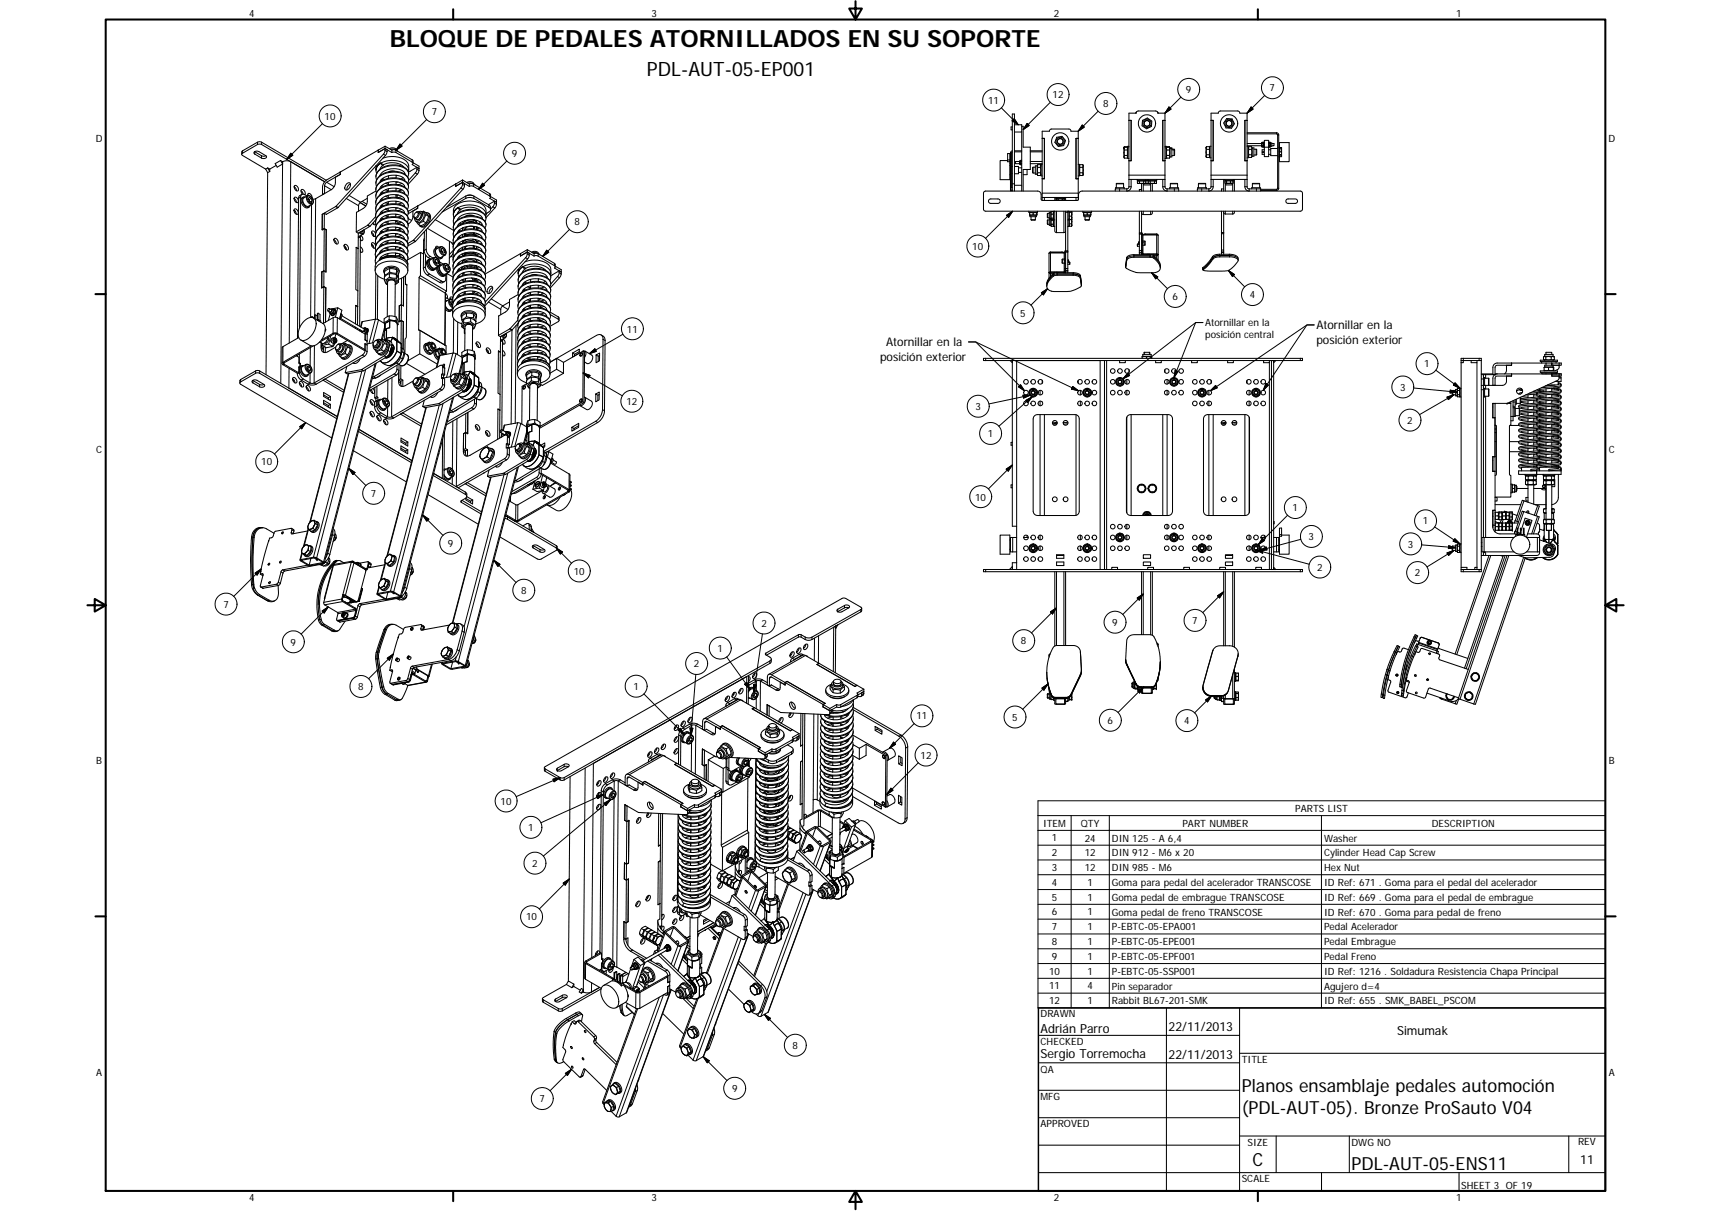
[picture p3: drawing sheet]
<svg xmlns="http://www.w3.org/2000/svg" width="594mm" height="420mm" viewBox="0 0 594 420" stroke-linecap="round" stroke-linejoin="round" font-family="sans-serif">
<defs><g id="words">
<text font-size="8.2" x="135.3" y="16.4">BLOQUE DE PEDALES ATORNILLADOS EN SU SOPORTE</text>
<text font-size="6.9" x="224.6" y="26.4">PDL-AUT-05-EP001</text>
<g font-size="6.3">
<text x="431.1" y="379">Planos ensamblaje pedales automoción</text>
<text x="431.1" y="386.6">(PDL-AUT-05). Bronze ProSauto V04</text>
<text x="434.8" y="404.7">C</text>
<text x="469.2" y="406">PDL-AUT-05-ENS11</text>
</g>
<g font-size="4.4">
<text x="361.3" y="358.4">Adrián Parro</text>
<text x="405.8" y="357.8">22/11/2013</text>
<text x="485.1" y="359.2">Simumak</text>
<text x="361.3" y="367.1">Sergio Torremocha</text>
<text x="405.8" y="367.3">22/11/2013</text>
<text x="548.7" y="404">11</text>
</g>
<g font-size="4.1">
<text x="457.1" y="114.3">Atornillar en la</text>
<text x="457.1" y="119.2">posición exterior</text>
<text x="305.6" y="125.1">posición exterior</text>
<text x="307.7" y="120.2">Atornillar en la</text>
</g>
<g font-size="3.5">
<text x="86.6" y="5.8">4</text>
<text x="226.3" y="5.8">3</text>
<text x="365.9" y="5.8">2</text>
<text x="505.6" y="5.8">1</text>
<text x="365.5" y="34.1">12</text>
<text x="411.8" y="32.3">9</text>
<text x="440.8" y="31.7">7</text>
<text x="112.7" y="41.5">10</text>
<text x="149.9" y="40.1">7</text>
<text x="343.1" y="36">11</text>
<text x="383" y="37.2">8</text>
<text x="33.2" y="49.4">D</text>
<text x="558.5" y="49.4">D</text>
<text x="177.7" y="54.5">9</text>
<text x="199.5" y="78.2">8</text>
<text x="337.6" y="86.7">10</text>
<text x="407.1" y="104.1">6</text>
<text x="433.9" y="103.5">4</text>
<text x="354.3" y="109.8">5</text>
<text x="418.4" y="113.2">Atornillar en la</text>
<text x="217.7" y="115.4">11</text>
<text x="418.4" y="117.4">posición central</text>
<text x="494.5" y="127.5">1</text>
<text x="486.1" y="135.6">3</text>
<text x="217.5" y="140.5">12</text>
<text x="338.7" y="142.2">3</text>
<text x="488.6" y="147.1">2</text>
<text x="343" y="151.7">1</text>
<text x="33.4" y="157.3">C</text>
<text x="90.7" y="161.5">10</text>
<text x="558.6" y="157.3">C</text>
<text x="128.8" y="172.4">7</text>
<text x="338.6" y="173.7">10</text>
<text x="448.8" y="177.4">1</text>
<text x="494" y="182">1</text>
<text x="155.5" y="189.7">9</text>
<text x="454.4" y="187.4">3</text>
<text x="488.8" y="190">3</text>
<text x="199.2" y="199.4">10</text>
<text x="457.3" y="198.1">2</text>
<text x="491.3" y="200">2</text>
<text x="180.9" y="206.1">8</text>
<text x="77.5" y="210.9">7</text>
<text x="264.3" y="217.4">2</text>
<text x="386.2" y="217.1">9</text>
<text x="414" y="216.5">7</text>
<text x="100.9" y="224">9</text>
<text x="249.1" y="226.1">1</text>
<text x="354.5" y="223.6">8</text>
<text x="241" y="231.5">2</text>
<text x="124.4" y="239.5">8</text>
<text x="219.9" y="239.3">1</text>
<text x="318.2" y="249.6">11</text>
<text x="351.5" y="250">5</text>
<text x="384.5" y="251.2">6</text>
<text x="411.1" y="251.3">4</text>
<text x="319.6" y="263.2">12</text>
<text x="33.4" y="265.2">B</text>
<text x="558.6" y="265.2">B</text>
<text x="173.8" y="279.2">10</text>
<text x="449.7" y="281.7">PARTS LIST</text>
<text x="362.2" y="286.8">ITEM</text>
<text x="375.2" y="286.8">QTY</text>
<text x="410.6" y="286.8">PART NUMBER</text>
<text x="497.2" y="286.8">DESCRIPTION</text>
<text x="183.4" y="288.3">1</text>
<text x="365.2" y="291.9">1</text>
<text x="376.6" y="292">24</text>
<text x="386" y="292">DIN 125 - A 6,4</text>
<text x="459.7" y="292">Washer</text>
<text x="365.2" y="297.1">2</text>
<text x="376.6" y="297.1">12</text>
<text x="386" y="297.1">DIN 912 - M6 x 20</text>
<text x="459.7" y="297.1">Cylinder Head Cap Screw</text>
<text x="184.8" y="300.8">2</text>
<text x="365.2" y="302.2">3</text>
<text x="376.6" y="302.2">12</text>
<text x="386" y="302.2">DIN 985 - M6</text>
<text x="459.7" y="302.2">Hex Nut</text>
<text x="365.2" y="307.3">4</text>
<text x="377.6" y="307.3">1</text>
<text x="386" y="307.4">Goma para pedal del acelerador TRANSCOSE</text>
<text x="459.7" y="307.4">ID Ref: 671 . Goma para el pedal del acelerador</text>
<text x="365.2" y="312.5">5</text>
<text x="365.2" y="317.6">6</text>
<text x="377.6" y="312.5">1</text>
<text x="377.6" y="317.6">1</text>
<text x="386" y="312.5">Goma pedal de embrague TRANSCOSE</text>
<text x="386" y="317.6">Goma pedal de freno TRANSCOSE</text>
<text x="459.7" y="312.5">ID Ref: 669 . Goma para el pedal de embrague</text>
<text x="459.7" y="317.6">ID Ref: 670 . Goma para pedal de freno</text>
<text x="182.7" y="319.3">10</text>
<text x="365.2" y="322.7">7</text>
<text x="377.6" y="322.7">1</text>
<text x="386" y="322.7">P-EBTC-05-EPA001</text>
<text x="459.7" y="322.8">Pedal Acelerador</text>
<text x="365.2" y="327.9">8</text>
<text x="377.6" y="327.9">1</text>
<text x="386" y="327.9">P-EBTC-05-EPE001</text>
<text x="459.7" y="327.9">Pedal Embrague</text>
<text x="365.2" y="333">9</text>
<text x="377.6" y="333">1</text>
<text x="386" y="333">P-EBTC-05-EPF001</text>
<text x="459.7" y="333">Pedal Freno</text>
<text x="364.2" y="338.1">10</text>
<text x="377.6" y="338.1">1</text>
<text x="386" y="338.1">P-EBTC-05-SSP001</text>
<text x="459.7" y="338.2">ID Ref: 1216 . Soldadura Resistencia Chapa Principal</text>
<text x="364.2" y="343.3">11</text>
<text x="377.6" y="343.2">4</text>
<text x="386" y="343.3">Pin separador</text>
<text x="459.7" y="343.3">Agujero d=4</text>
<text x="361.3" y="353">DRAWN</text>
<text x="364.2" y="348.4">12</text>
<text x="377.6" y="348.4">1</text>
<text x="386" y="348.4">Rabbit BL67-201-SMK</text>
<text x="459.7" y="348.4">ID Ref: 655 . SMK_BABEL_PSCOM</text>
<text x="275.2" y="363.9">8</text>
<text x="361.3" y="362.5">CHECKED</text>
<text x="431.1" y="368.7">TITLE</text>
<text x="33.4" y="373.2">A</text>
<text x="361.3" y="372.1">QA</text>
<text x="558.6" y="373.2">A</text>
<text x="187.4" y="382.4">7</text>
<text x="254.2" y="378.9">9</text>
<text x="361.3" y="381.6">MFG</text>
<text x="361.3" y="391.2">APPROVED</text>
<text x="433.2" y="397.5">SIZE</text>
<text x="469.2" y="397.5">DWG NO</text>
<text x="547.9" y="397.4">REV</text>
<text x="431.1" y="410.2">SCALE</text>
<text x="507.3" y="412.4">SHEET 3 OF 19</text>
<text x="86.6" y="416.7">4</text>
<text x="226.3" y="416.7">3</text>
<text x="365.9" y="416.7">2</text>
<text x="505.6" y="416.7">1</text>
</g>
</g></defs>
<g fill="none" stroke="#000" stroke-width=".36">
<path d="M394.6 38.8l-.4 .5M401.8 38.8l.5 .5M83.9 53.6v-1l.3-.3 5.2-3h1.3l22.6 13.2M88.2 52.8a1.4 1.4 0 0 1 1.7-.2l2.4 1.4a.57 .57 0 0 1 .2 .8 .57 .57 0 0 1-.8 .2l-.9-.2-2.4-1.4-.3-.3zM88.4 52.6h.1M88.4 52.6l2.4 1.4h1.5M92.2 58.7l.7 1.2M92.2 58.7l-8.1-4.9-.1-.4 5.4-3.3h1.3l22 13M92.9 58.3l.8 1.2M92.9 58.3l.8 .4M92.9 58.3l-.7 .4M92.9 59.9l-.5 70.1"/>
<path d="M93.7 58.7v.8M93.7 59.5l-.8 .4M95.9 57.4l-2.2 1.3M97.4 55.7l-1.9 1.1 .7 1.2 1.9-1.1M97.4 55.7l.7 1.2M97.4 55.7l.7 .4M98.1 56.1a3.1 3.1 0 0 1 2.9 0M98.1 56.1v.8M118.1 59.7l-4.7 2.7a3.2 3.2 0 0 0-1.4 2.5v2.6M118.1 59.7h.1M118.1 59.7v.8M130.5 59a4.5 4.5 0 0 1 4.8-3.3 5.8 5.8 0 0 1 6.6 2.9l-.1 1"/>
<path d="M130.5 57.5v1.4M130.6 58.4l.2 1.8M131.3 52.1l-13.2 7.6M131.3 52.1h.1M132.2 56.6a.57 .57 0 0 0 .3 .6 .57 .57 0 0 0 .7 0M132.9 54.9a7.8 7.8 0 0 1 8.8 1.8l.2 2.3M133 57.3l-1.1 1.4M133.2 57.2a6.3 6.3 0 0 1 7 .7M133.7 51.5l-2.4 1.4 .1-.8M133.7 51.5l.7 .4-.1 1.1-.5 .9-16.5 18.2-4 2.3M133.7 51.5v.9l-.6 1.1-16.4 18.1-4.8 2.8M133.7 51.5l2.4 1.4"/>
<path d="M133.7 50.7l-2.3 1.4M133.7 50.7v.8M133.7 50.7l2.4 1.4M135.2 51.6l.4-.2a1.55 1.55 0 0 1 2 .6M135.5 51.8l.6-.1a2.26 2.26 0 0 1 2 .8M136.1 52.9h1.4l5.6 3.4 .3 .3-.3 .5 2.4 1.4M136.1 52.1l1.2-.1 5.9 3.5 .2 1.2M136.1 52.1v.8M137.1 59.4l-1.4-.1-.8 .3M143.4 56.5l2.1 1.2v.8M144.8 58l-3 1.8M144.8 58l-.1 1.2-.3 .6-2.5 2.8"/>
<path d="M144.8 58l.7 .5M145.5 58.5l-.3 1.5-3.5 4M349.9 55.5h.7M349.9 53.3h.7v2.8h-.7zM349.9 55.7h-2.6v6.6h3.3v-6.2M350.6 57.4h.3M351.2 57.8h.3M351.5 52.3l-.6 .8v13.2M351.5 52.7l-.3 .4v11.9M351.5 44h-.4v1h.4M352.2 57.8h1.4v2.5h-1.4M352.2 43.3h2.5v23"/>
<path d="M352.2 45.8h2.5M352.2 52.7h2.5M352.2 52.3h2.5M353.6 58.2h1.1M353.6 59.8h1.1M354 55.8a.64 .64 0 0 1 .4 1.1v.1a.64 .64 0 0 1-.4-1.1zM354 56h-1.4v.8h1.4M354.4 57l.1 .2M354.5 55.6v.4M354.5 56.8v.4M354.5 56v.8M354.5 55.6l-.1 .2"/>
<path d="M354.5 56h.2M354.5 56.8h.2M354.5 57.2h.2M354.5 55.6h.2M354.7 43.8h.6v7.3h2.4v7.7h-2.4v7.5M356.6 58.8v1.8h-1.3M357.7 52.7h4.2M357.7 52.3h4.2M357.7 56h4.2M357.7 56.8h4.2M358.7 58h.8M358.7 58v2"/>
<path d="M358.7 58l-.2 .2 .2 1.8M359.5 57.6h.6v2.9h-.6zM360.3 59.9h.9M360.3 57.1h.9M360.3 58.1h.9M360.3 57.1l-.2 .5M360.3 57.1v1M360.3 59.9v1M360.3 58.1v1.8M361.2 57.1l.3 .5M361.2 57.1v1M361.2 58.1v1.8"/>
<path d="M361.2 59.9v1M361.9 57h-.4v4h.4M362.6 48h-.7v-2.5h2.5l.5-.7h6.2l.5 .2 .2 .5h2.6v23M362.6 48v14h-.7M362.6 48h-.7v14M366.9 47.6h.3a1.77 1.77 0 0 1 2.7 1.4 1.77 1.77 0 0 1-2.6 1.6l-.3-.3a1.54 1.54 0 0 1-.2-2.4zM374.4 48h-.8v14h.8M374.4 57h.3v4h-.3M374.7 57.6h.2M374.9 59.9h1.1M374.9 58.1h1.1M376 58.1l.1 .9"/>
<path d="M376 57.1l.1 .5M376 59.9l.1 .5M376 57.1h-1.1v3.8h1.1M376.1 59v1.4M376.1 57.6v1.4M376.1 59l-.1 .9M376.1 57.6l-.1 .5M390.3 54.4l.1 .5M390.3 53l.1 .9M390.3 53v1.4M390.4 50.9l-.1 .5zM390.4 51.1l-.1 .5z"/>
<path d="M390.4 53.9l-.1 .5M390.4 52l-.1 1M390.4 50.9h1v4h-1M390.4 53.9h1M390.4 52h1M390.4 51.1h1M390.4 52l-.1-.4v1.4M391.4 54.4h.2M391.4 51.6h.2M391.4 51.3h.2M391.6 51h.4M391.6 51v4h.4"/>
<path d="M392 55.8v6.5M392 50.8h-.4v.2M392.7 41.8h-.7v-2.5h2.5l.5-.8h6.2l.6 .2 .2 .6h2.5v23M392.7 41.8v14h-.7M392.7 55.8h-.7M392.7 41.8h-.7v14M396.7 41.8l.2-.1a1.76 1.76 0 0 1 3 .6 1.76 1.76 0 0 1-2 2.3l-.4-.3a1.59 1.59 0 0 1-.8-2.3zM403.7 55.8h.8M404.5 41.8h-.8v14h.8M404.5 50.8h.4v.2M404.5 51h.4M404.9 51v4h-.4"/>
<path d="M404.9 54.4l.2 .5M405.1 51.1v.9M405.1 50.9l-.1 .5M405.1 53.9v1M405.1 52v1.9M405.1 53.9h.9M405.1 54.9h.9M405.1 52h.9M405.1 51.1h.9M405.1 51.1l-.2 .4M406 51.1v.9M406 52v1.9"/>
<path d="M406 53.9v1M406 50.9l.1 .5M406 50.9h-.9l-.2 .4M406 50.9l.2 .4M406 51.1l.2 .4v-.2h.7v.2M406.2 54.4l-.2 .5M406.9 51.5h-.7v2.9M406.9 51.5v2.9h-.7M406.9 52h.7M406.9 54h.7M406.9 51.8h.7M407.6 51.8v.2"/>
<path d="M407.6 51.8l.2 .4M407.6 52v2M407.6 52l.2 .2M407.8 52.2l-.2 1.8M418.8 54.2l.1 .4M418.8 52.8l.1 .9M418.8 52.8v1.4M418.9 50.9l-.1 .5zM418.9 53.7l-.1 .5M418.9 51.8l-.1 1M418.9 51.8l-.1-.4v1.4M418.9 53.7h1"/>
<path d="M418.9 50.9h1v3.7h-1M418.9 51.8h1M419.9 54.2h.2M419.9 51.3h.2M420.5 55.8v6.5M420.5 50.8h-.4v4h.4M421.2 55.8h-.7M421.2 41.8h-.7v14M421.2 41.8v14h-.7M421.2 41.8h-.7v-2.5h2.5l.5-.8h6.2l.6 .2 .2 .6h2.5v23M425.9 41.1h.3a1.77 1.77 0 0 1 2.3 2.1 1.77 1.77 0 0 1-2.9 1l-.2-.5a1.57 1.57 0 0 1 .4-2.4zM432.2 55.8h.8"/>
<path d="M433 46.1h10.2l.8 .5v18.9l-.8 .6h-5.5M433 46.4h10.2l.4 .3v18.8l-.4 .2h-5.5M433 50.6h5M433 49.8h5M433 41.8h-.8v14h.8M433 50.8h.4v4h-.4M433.4 54.2l.2 .4M433.6 50.9v.9M433.6 53.7v.9M433.6 51.8v1.9M433.6 53.7h.9M433.6 54.6h.9"/>
<path d="M433.6 51.8h.9M433.6 50.9h.9M433.6 50.9l-.2 .4M434.5 50.9l.3 .4M434.5 50.9v.9M434.5 51.8v1.9M434.5 53.7v.9M434.8 51.3h.6v2.9h-.6zM434.8 54.2l-.3 .4M435.4 51.8h.7M435.4 53.8h.7M436.1 51.8l.2 .1v1.7"/>
<path d="M436.1 51.8v2M436.3 53.6l-.2 .2M436.3 53.6h.1M438.2 49.8v.8M438.2 49.4v.4M438.2 50.6v.4M438.2 50.6h.3M438.2 49.8h.3M438.2 49.4h.3M438.2 51h.3M438.2 49.4v1.6M438.5 49.4l.2 .2"/>
<path d="M438.5 49.4v.4M438.5 49.8v.8M438.5 50.6v.4M438.7 50.4v.5h.2M438.7 50.3v.1M438.7 50.8l-.2 .2M438.9 49.4h-.2v.9M438.9 50.2l-.2 .2M438.9 50.1l-.2 .2M439 52h-.8v.6h.5v.3h-.5v.7h.8M439 49.3l-.1 1.8h1.7l-.1-1.8M439 48.7h1.5v5.6h-1.5z"/>
<path d="M440.5 53.6h.7M440.5 52h.7M440.6 50.8l.1 .2M440.7 50.6v.4M440.7 49.8v.8M440.7 49.4v.4M440.7 50.6h.4M440.7 49.8h.4M440.7 49.4h.4M440.7 51h.4M440.7 49.4l-.1 .2M441.1 49.4l.1 .2"/>
<path d="M441.1 50.6v.4M441.1 49.4v.4M441.1 49.8v.8M441.2 49.6a.64 .64 0 0 1 .4 1.1v.1a.64 .64 0 0 1-.4-1.1zM441.2 50.8l-.1 .2M441.6 49.8h.8v.8h-.8M443.6 51.5h-2.4v2.5h2.4M444 51.1h.2M444.2 51.2h.8v3.2h-1M444.2 51.2v.2M444.2 51.7v.8M444.2 52.7v.9"/>
<path d="M444.2 52.7h.8M444.2 53.9h.8M444.2 51.7h.8M444.2 51.2v-1.7h3.4v6.6h-3.4v-2.2M445 52.5h-.8v.2M445 53.6h-.8v.3M445 51.4h-.8v.3M102.1 72.9l.6 .6 .2 .8M102.1 68.9l.6 .5 .2 .8M102.1 64.8l.6 .6 .2 .8M102.3 72.5a1.12 1.12 0 0 1 1.1 .6 1.12 1.12 0 0 1-.2 1.3 1.27 1.27 0 0 1-.9-1.9zM102.3 68.5a1.12 1.12 0 0 1 1.1 .6 1.12 1.12 0 0 1-.2 1.2 1.33 1.33 0 0 1-.9-1.8z"/>
<path d="M102.3 64.4a1.11 1.11 0 0 1 1.1 .6 1.11 1.11 0 0 1-.2 1.3 1.33 1.33 0 0 1-.9-1.9zM102.6 73.4l-.4 .2M104.5 66.2l.5 .4 .3 .8M104.8 67.4l-.8 .6-.3 .8-.4 48.6M105 67.4l-.1-.2a.73 .73 0 0 1-.5-.9 .73 .73 0 0 1 .8-.5l.3 .2a1.26 1.26 0 0 1 .3 1.6M105.3 68.4a1.83 1.83 0 0 0 0 3.1 1.29 1.29 0 0 0 2 .3M105.3 68.8l1.4-.9a1.85 1.85 0 0 1 1.8 .9 1.85 1.85 0 0 1-.1 2l-1.3 .8a1.98 1.98 0 0 1-1.8-2.8zM105.8 67.5l.8 .5M105.8 67.5a.87 .87 0 0 0-1-.1 .87 .87 0 0 0-.4 .9l-.4 45.5M106 68.3a1.08 1.08 0 0 0-1.2 .6 1.08 1.08 0 0 0 .3 1.3 1.72 1.72 0 0 0 2.4 1.4l.2-.4M106.9 67.6l.3 .2M106.9 67.9a.61 .61 0 0 1 .4-.9 .61 .61 0 0 1 .7 .6l.4 1"/>
<path d="M107.1 69.2h.3M107.4 69.2l.1 .7M107.4 68.4l.6 .4 .4 .9-.4 .5-.6-.4-.4-.9zM108 68.8l-.6 .4M108.4 69.7l-.6 .3M111.9 79.7h.1M111.9 74.4v5.3l.7-.4M111.9 74.4h.1M111.9 74.4v5.3M112 67.5h.1M112.6 79.3l-.7 .4M112.6 79.3l.7 .5"/>
<path d="M112.6 79.3l.7 .4M112.6 74l-.1 20M112.6 74l-.7 .4M112.6 74l.7 .4M112.7 67.1l-.7 .4M112.7 67.1h.1M113.3 79.8l-.1 14.6M113.3 79.7h-.1M113.3 79.7l-.1 14.7M118.1 60.5l-5 3-.4 .8v2.8M118.1 60.5l-1.6 1v1.9a3 3 0 0 1-1.5 2.4l-5.4 3.1-1 .2M120.4 63.8a.78 .78 0 0 1 1.1-.3 .78 .78 0 0 1 .1 1.2 1.16 1.16 0 0 1-1.8 .9l.1-1.1z"/>
<path d="M121.7 63.8a2.04 2.04 0 0 0-1.2 2.1M125 70.3l2 1.2M125.7 69.9l1.6 .9M126 79.9l-.3 .7-.4-.3M126.4 79.7a1.2 1.2 0 0 1-.3 1.5l-1.7 .8M127.5 68.8l-2.7 1.8-.3 .8v1.9M129.2 67l-1.7 1v1.9a3.3 3.3 0 0 1-1.4 2.4l-2.3 1.3-.1 6.9 .7 .4M129.4 77.5a.68 .68 0 0 0 1.1 .3M129.6 77.2l.3 .7M130.2 76.6l.2 .3M130.4 75.1a14.4 14.4 0 0 1-6.7 5.4M130.5 76.2a12.8 12.8 0 0 1-6.1 4.7"/>
<path d="M130.5 66.3l-1.3 .7M131.9 60.8l.1 .1M132.2 78.2l.2 .3M132.2 75.9l.3 .3M132.2 73.7l.3 .3M132.2 71.4l.3 .3M132.2 69.2l.3 .3M132.3 66.9l.2 .3M132.3 62.4l.3 .3M132.3 64.7l.2 .3M132.4 77.9l.6 .3M132.5 75.6l.5 .3"/>
<path d="M132.5 71.1l.5 .4M132.5 73.4l.5 .3M132.5 68.9l.6 .3M132.5 66.7l.6 .3M132.6 62.2l.5 .3M132.6 64.4l.5 .3M132.6 78l.2 .3M132.6 71.2l-.2 .4M132.9 61.9l.6 .4M132.9 73.6l-.2 .3M133.7 77.1l1 .3M133.8 72.6l1 .3"/>
<path d="M133.8 68.1l1 .3M133.8 70.3l1 .4M133.8 79.4l.9 .3M133.8 65.8l1 .4M133.9 63.6l.9 .3M133.9 72.5l-.1 .1M134 74.7l.7 .5-.9-.4M134.6 79l.1 .1M134.7 79v.9M134.7 74.5v.9M134.7 76.7v.9M134.8 72.2v.9"/>
<path d="M134.8 70.4l-.2 .2M134.8 70v.9M134.8 65.5v.9M134.8 67.8v.8M134.8 63.8l-.1 .1M134.8 63.2v.9M134.9 61v.9M137.4 78.8v.9M137.4 74.3v.9M137.4 76.6v.9M137.4 72.1v.9M137.5 69.8v.9"/>
<path d="M137.5 65.3v.9M137.5 67.6v.9M137.5 63.1v.9M137.5 60.8v.9M137.7 60.8l-.2 .2M138.1 78.9l-.7 .1M138.1 76.7h-.7l1.2 .7M138.1 74.4l-.7 .1M138.1 72.2h-.7M138.2 69.9l-.7 .1M138.2 67.7l-.7 .1M138.2 65.4l-.7 .1"/>
<path d="M138.2 63.2h-.7M138.3 67.7l-.7 .8M138.9 79.2v.1M138.9 79.2h.2l-1.1 .6M138.9 79.1v.1M138.9 76.9v.4M139.1 65.7l-.6 .6M139.4 77.1l-1.3 .5M139.4 79.4l-1.3 .4M139.4 74.9l-1.3 .4M139.5 72.6l-1.4 .4M139.5 68.1l-1.3 .5"/>
<path d="M139.5 70.4l-1.4 .4M139.5 65.9l-1.3 .4M139.5 63.6l-1.3 .5M139.9 61.6l-.6 .5M140.4 78.1l-.3 .1M140.4 75.8l-.2 .2M140.4 76.2v-.2a3.5 3.5 0 0 0-4.1-1.7l-2.9 .7-1.1 .8-.5 .9M140.4 78.4v-.1a3.6 3.6 0 0 0-4.1-1.8l-2.9 .7-1.1 .8-.5 1M140.4 73.9v-.1a3.6 3.6 0 0 0-4.1-1.8l-2.5 .5a3.3 3.3 0 0 0-2 1.9M140.4 73.6l-.2 .1M140.4 71.6v-.2a4.1 4.1 0 0 0-4.5-1.6l-2.4 .7a2.95 2.95 0 0 0-1.7 1.7M140.4 71.4l-.2 .1"/>
<path d="M140.5 69.1l-.3 .1M140.5 66.9l-.3 .1M140.5 67.2v-.3a4.8 4.8 0 0 0-5.4-1.5l-1.6 .6a2.87 2.87 0 0 0-1.6 1.7M140.5 69.4v-.1a3.5 3.5 0 0 0-4.1-1.8l-2.9 .7-1.1 .8-.5 1M140.5 64.6l-.2 .1M140.5 64.9v-.1a3.6 3.6 0 0 0-4.1-1.8l-2.8 .7a2.82 2.82 0 0 0-1.7 1.8M140.5 62.4l-.2 .1M140.5 60.1v.3M140.5 62.7v-.2a3.5 3.5 0 0 0-4-1.7l-1.8 .2-1.5 .7-1 .8-.3 .7M140.5 60.2a4.6 4.6 0 0 0-5.5-1.5l-1.8 .7-1 .9-.3 .7M141.4 79.4a2.66 2.66 0 0 0-2.2-3.8 7.5 7.5 0 0 0-8.5 2.5l-.3 1.1 .2 1.3M141.4 77.2a2.69 2.69 0 0 0-2.2-3.9 7.4 7.4 0 0 0-8.5 2.5l-.3 1.2 .2 1.2"/>
<path d="M141.4 74.9a2.88 2.88 0 0 0-2.7-4 6.9 6.9 0 0 0-8.2 3.1l.1 1.9M141.4 72.6a2.66 2.66 0 0 0-2.2-3.8 7.2 7.2 0 0 0-8.6 2.7l-.1 1.2 .2 1M141.5 70.4a2.68 2.68 0 0 0-2.2-3.8 7.5 7.5 0 0 0-8.5 2.5l-.3 1.1 .2 1.2M141.5 68.2a2.78 2.78 0 0 0-2.5-4 7.2 7.2 0 0 0-8.3 2.8l-.2 1.2 .2 1M141.5 63.6a2.67 2.67 0 0 0-2.2-3.8 7.4 7.4 0 0 0-8.5 2.5l-.3 1.2 .2 1.2M141.5 65.9a2.69 2.69 0 0 0-2.2-3.8 7.3 7.3 0 0 0-8.6 2.7l-.2 1.2 .2 .9M141.5 61.4a2.66 2.66 0 0 0-2.1-3.8 7.4 7.4 0 0 0-8.6 2.5l-.3 1.1 .3 1.2M143.9 75.8l.8 .4M144 75.8a1.02 1.02 0 0 0 .9 1.1 1.02 1.02 0 0 0 1.1-.8 1.63 1.63 0 0 0 0-2.8l-.7 .2 .7 .4a1.54 1.54 0 0 1-1.4 2.3M144.1 74a.66 .66 0 0 1 1-.3 .66 .66 0 0 1-.1 1.1 .67 .67 0 0 1-.6 .7 .67 .67 0 0 1-.7-.6zM144.5 73.7a.73 .73 0 0 1 1.1 0 .73 .73 0 0 1-.2 1.1 .95 .95 0 0 1-.6 .9 .95 .95 0 0 1-1.1-.3v-.4M144.5 76.8l.8 1"/>
<path d="M145 72.3l-3.3 1.9M145 71.5v.8M145 72.3l-1.6 .9-.1 2.2a3.3 3.3 0 0 1-1.6 2.3M145 71.5l-3.3 1.9M146.3 73.4a1.88 1.88 0 0 1 0 3.3l-1 .5-.9-.5M147 76.8l-1.7 1M147 76.8l.9 .5M147.1 73.3l.8 1.2M147.1 73.3l-.6 .2M147.1 73.3l.8 .5M147.9 77.3l-1.8 1-.8-.5M147.9 73.8a1.4 1.4 0 0 1 1.3 .8 1.4 1.4 0 0 1-.3 1.5 2.6 2.6 0 0 1-3.2 2.3l-.2-.5"/>
<path d="M147.9 73.8l.9 1.2M147.9 74.5l-.9 2.3M147.9 74.5l.9 .5M148.1 79.6l-.1 6.9a3.1 3.1 0 0 0 1.4 2.5l1 .6M148.4 79.2l9.1 5.3M148.6 73.9a2.17 2.17 0 0 1 .2 3.4 2.11 2.11 0 0 1-2.9 1.2M148.8 75l-.9 2.3M151.1 76.2l6.4 3.8M153.5 73.6l8.2-4.8a3.2 3.2 0 0 1 2.8 .1l5.2 3a.88 .88 0 0 1 .6 .8 .88 .88 0 0 1-.6 .9l-.9 .5M155.1 71.9l6.6-3.9a2.99 2.99 0 0 1 2.8 .1l5.5 3.1 .3 .6v.9M157.5 73.9l.1 1.7M158.8 76.3h.1"/>
<path d="M159.1 72.1a.56 .56 0 0 0 .3 .6 .56 .56 0 0 0 .6-.1M159.2 77.9l.2 .3M159.4 79.8l.6 .3M159.4 77.6l.6 .3M159.7 77.3l.7 .4M159.9 72.7l-1.1 1.4M160 72.6a6.2 6.2 0 0 1 7 .8M160.6 63.3l.7 .4v.9l-.6 1.1-16.4 18.1-2.6 1.5M160.6 63.3l-.4 1.7-16.6 18.3-2 1.2M160.6 63.3l2.3 1.4M160.6 62.5v.8M160.6 62.5l2.4 1.4"/>
<path d="M160.6 63.3l-2.4 1.3v-.7M160.6 62.5l-15.6 9M160.6 76.8l.2 .6M160.8 79.1l-.2 .8M161.2 76.6l.1 .3M161.3 79.5l.1 .1M161.7 79h.1M161.7 79v.6M161.7 76.5v.1M162.1 63.4a1.64 1.64 0 0 1 2.4 .4M162.3 67.8h1.7M162.5 63.6l.3-.1a2.44 2.44 0 0 1 2.2 .7"/>
<path d="M162.5 76.3a2.53 2.53 0 0 0-1.8 1.3M162.9 64.7h1.5l5.8 3.4 .1 .4-.3 .3 2.4 1.4M163 63.9h1.4l5.6 3.3 .3 .4v.8M163 63.9l-.1 .8M164.2 76.2a1.54 1.54 0 0 1 1.4 1.1M164.4 78.7h.1M164.4 78.6v.8l.4-.2a2.13 2.13 0 0 0-3.3 0l-.3 .5M164.4 77v.2M164.4 76.3h.1M164.5 77l.1 .2M164.6 76.3h-.1M164.7 78.8l-.3 .3"/>
<path d="M164.7 75a3.4 3.4 0 0 0-3.3 .2M164.8 77.2a2.81 2.81 0 0 0-3 .1M164.9 76.3l-.1 .1M165.5 78.7l-.1 .9M165.5 76.5l-.2 .3M165.8 78.8l-.2 .3M166.4 79.1l-.9 .3M166.8 77.1l-.6 .5M167.4 78.1v-.2a5.2 5.2 0 0 0-6.6-1.1l-1.5 .9-.6 .9M167.4 77.8l-.3 .2M167.4 75.5v.4M167.4 75.7v.1a3.4 3.4 0 0 0-3.8-1.8 4.8 4.8 0 0 0-4.8 2.4"/>
<path d="M168.4 79.1a2.66 2.66 0 0 0-2.2-3.8 7.4 7.4 0 0 0-8.5 2.4l-.3 1.3 .2 1.1M168.4 76.8a2.69 2.69 0 0 0-2.2-3.8 7.5 7.5 0 0 0-8.5 2.5l-.3 1.2 .2 1.2M168.8 74.4v-1.3a4.5 4.5 0 0 0-4.8-3.3 5.8 5.8 0 0 0-6.5 2.9l-.1 1.7a4.4 4.4 0 0 1 4.8-3.3 6.4 6.4 0 0 1 6.4 2.6v1.4M169.2 73.9l-.4 .5M170.3 68.2l2.1 1.2v.8M171.7 69.8l-2.1 1.2M171.7 69.8l-.3 1.6-1.1 1.2M171.7 69.8l.7 .4M172.4 70.2l-.4 1.8-3.3 3.5M341.7 66.5l.5-.2h18a1.26 1.26 0 0 1 1.3 1.2v1.7l.5 .4 12.1-.1 .4-.3v-1.7a1.26 1.26 0 0 1 1.2-1.2h75.8l.5 .2 .2 .5v5.5l-.2 .6-.5 .2h-109.3l-.5-.2-.2-.6v-5.5zM343.4 69.2l3.1-.2a.77 .77 0 0 1 .8 .8 .77 .77 0 0 1-.8 .8h-2.5a.78 .78 0 0 1-.7-.5 .78 .78 0 0 1 .1-.9zM350.6 60.6h.3"/>
<path d="M351.2 60.3h.3M351.2 66v.3M351.5 65h-.4v1h.4M352.2 66.3v-26.7h-.7v26.7M352.2 64.3h2.5M357.2 73.3v.4h3v-.4M357.5 73.9v.6M357.5 74.5h1.2M357.5 74.5l.1 .2M357.5 73.9h1.2M357.6 74.7h2.2v.5h-2.2zM357.6 73.7l-.1 .2"/>
<path d="M358 75.2v1M358 76.2h1.5M358.7 60h.8M358.7 73.9v.6M358.7 74.5h1.3M358.7 73.9h1.3M359.5 75.2v1M359.8 73.7l.2 .1M360 73.9v.6M360 74.6l-.2 .1M360 74.5h.1M360 73.9h.1"/>
<path d="M360.1 60.5l.2 .4M360.3 60.9h.9M361.5 60.5l-.3 .4M361.9 68.5h12.5M361.9 62v6.5M361.9 68.5v1M362.6 62h-.7M362.6 68.5v1.1M363.8 76.3h.5M363.8 75.5h.5M363.8 74h.5M363.8 77.8h.5"/>
<path d="M363.8 74v1.5M363.8 76.3v1.5M364.3 76h.5M364.3 76v2.2h.5v-2.2M364.8 75.9v.1M364.8 78.2l.2 .3M364.8 73.7h-.5v2.2M364.8 73.7v2.2h-.5M364.8 75.9l.2 .2M364.9 76.1l.1 .3M365 77.8h.6M365 76.4h.6"/>
<path d="M365 77.8v.7M365 76.4v1.4M365 75.7h.6M365 74.3h.6M365 73.4h.6M365 73.4l-.2 .3M365 75.7v.5h.6v-.5M365 74.3v1.4M365 73.4v.9M365.6 76.4v1.4M365.6 77.8l.1 .6-.7 .1M365.6 73.4v.9"/>
<path d="M365.6 74.3v1.4M365.6 73.4l.2 .3M365.8 76.1l-.2 .3M365.8 75.9l-.1 .2M365.8 78.2l-.1 .3M365.8 73.3v3M365.8 76.3v2.3h.4M365.8 76.3h.4M366.2 73.3l.1 7.2 .5 .2h2.6l.6-.6M366.2 68.5v1.1M366.6 68.5v.4h3v-.4M366.7 69.1v.5"/>
<path d="M366.7 69.1h.7M367 68.9l-.3 .2M367.4 69.1v.5M367.4 69.1h1.4M368.8 69.1v.5M368.8 69.1h.7M369.2 68.9l.3 .2M369.5 69.1v.5M370 73.3v21.3M370 68.5v1.1M370.7 76.3h.5M370.7 73.3v13.8"/>
<path d="M371.2 75.9h.1M371.2 78.2h.1M371.2 76h.1M371.2 73.3v3M371.2 76.3v2.3h-.5M371.3 76.2v2.3h.7M371.3 76.2h.7M371.3 76.1h.7M371.3 75h.7M371.3 75v1.2M371.3 77.7h.7M372 73.7l-.7-.2v1.5"/>
<path d="M372 73.7l.1 .6M372 75l.1 .6M372 77.7l.1 .4M372 76.2l.1 .7M372 73.7h-.8M372.1 78.4l-.1 .1M372.1 76.1l-.1 .1M372.1 74.3l-.1 .7M372.1 75.6l-.1 .5M372.1 78.1l-.1 .4M372.1 76.9l-.1 .8M372.1 73.6v.7"/>
<path d="M372.1 74.3v1.3M372.1 76.1h-.1M372.1 75.6v.5M372.1 78.1v.3M372.1 76.9v1.2M372.1 76.1v.8M372.1 73.5v.1M372.1 76.1h.1M373.6 68.5v1.1M373.6 62h.8M374.4 68.5v.9M374.7 60.4h.2"/>
<path d="M376 73.3v.4h3v-.4M376.1 60.4l-.1 .5M376.2 74.5h1.3M376.2 74.5l.2 .2M376.2 73.9h1.3M376.2 73.9v.6M376.4 74.7h2.2v.5h-2.2zM376.4 73.7l-.2 .2M376.7 75.2v1M376.7 76.2h1.5M377.5 74.5h1.2M377.5 73.9v.6"/>
<path d="M377.5 73.9h1.2M378.2 75.2v1M378.6 73.7l.1 .2M378.7 73.9l-.1 .8M387.3 65.5v-.4h3v.4M387.6 65.1l.1-1.5h2.3l.1 1.5M392 62.3l-.2 3-4.6 .2v.8M392 62.3h12.5M392.7 62.3v2.5a1.52 1.52 0 0 1-1.5 1.5M394.9 62.3v.4h3M394.9 63.6h.4M395.3 62.7v.1"/>
<path d="M395.3 63.6h1.1M395.6 73.3v7.6M395.6 63.6h-.3M395.6 63.6h.8M395.6 62.8v.8M396.4 65.7h-.8v.6M396.4 73.3v15.1M396.4 63.6v2.7M396.4 63.6h1M397.1 62.8v1.4h2.2l.1-1.4M397.4 63.6h-1M397.4 63.6h.2"/>
<path d="M397.5 62.7v.1M397.6 63.6h1.3M397.8 62.8h.9M397.8 63.6h.9M397.8 62.8v.8M397.8 63.6h-.2M397.8 62.8h-2.9v.8M397.8 63.6h-.4M397.9 62.7h.7M397.9 62.3v.4M398.6 62.3v.4M398.7 63.6h.2"/>
<path d="M398.7 63.6h.3M398.7 62.8h2.8v.8M398.7 62.8v.8M398.9 63.6h.1M399 63.6h1.1M399 62.7v.1M400.1 73.3v.7l-.6 .4h-2.5l-.6-.5M400.1 63.6h-1.1M400.1 63.6v2.7M400.1 63.6h1.1M400.8 63.6h.4M400.8 63.6h-.7"/>
<path d="M400.8 62.8v.8M401.2 62.7v.1M401.5 63.6h-.3M401.6 62.3v.4h-3M403.7 62.3v2.5a1.52 1.52 0 0 0 1.5 1.5M404.5 62.3l.2 3 4.6 .2v.8M406.4 65.1v-1.5h2.3l.2 1.5M408.9 65.1h.2v.4M408.9 65.1h-2.8v.4M415.9 65.5v-.4h3v.4M416.1 65.1l.1-1.5h2.3l.1 1.5M420.5 62.3h12.5"/>
<path d="M420.5 62.3l-.2 3-4.6 .2v.8M421.2 62.3v2.5a1.48 1.48 0 0 1-1.5 1.5M424.1 73.3v7.5M424.9 62.3v4M424.9 65.6h-.8v.7M424.9 73.3v7.5M425.3 62.3v.4h2.9v-.4M425.4 63.5l.2 .1M425.6 63.6h2.2v.6h-2.2zM425.6 62.7l-.2 .1M425.8 62.9v.6M425.8 62.9h1.5"/>
<path d="M425.8 62.9h-.5v.6h.5M425.8 63.5h1.5M427.3 62.9v.6M427.3 62.9h.9M427.3 63.5h.9M427.8 62.7l.4 .2M428.2 62.9v.6M428.2 63.5l-.4 .1M428.6 73.3l-.1 .7-.5 .3-2.7-.1-.4-.5M428.6 62.3v4M432.2 62.3v2.5a1.48 1.48 0 0 0 1.5 1.5M433 62.3l.2 3 4.5 .2v.8"/>
<path d="M434.6 65.5v-.4h3v.4M434.8 65.1l.1-1.5h2.3l.2 1.5M446.7 69.2l3-.2a.77 .77 0 0 1 .8 .8 .77 .77 0 0 1-.8 .8h-2.5a.78 .78 0 0 1-.7-.5 .78 .78 0 0 1 .2-.9zM111.7 99.8h.1M111.7 94.4v5.5l.7-.4-.1 12.7M111.7 94.4h.1M111.8 94.4l.7-.4 .7 .4M112.4 99.4l-.7 .4M112.4 99.4l.7 .4-.1 12 .1-11.9M112.4 99.5l.7 .4M112.5 94l-.1 5.4M112.5 94l-.8 .4"/>
<path d="M113.1 99.8v.1M115.9 83.1l.6 .7 .3 .8M116 82.9a1.09 1.09 0 0 1 1.2 .5 1.09 1.09 0 0 1-.1 1.3h-.2a1.55 1.55 0 0 1-.9-1.8zM119.5 85.2l.6 .7 .2 .8M119.6 84.8a1.14 1.14 0 0 1 1.2 .6 1.14 1.14 0 0 1-.2 1.3h-.1a1.41 1.41 0 0 1-.9-1.9zM120 85.7v.8M123.7 85.9l.6 .4M123.7 85.8l-.2 14.7 .8 .4-.1 5.5M123.7 85.8l.6 .5M124.3 86.3l-.1 14.6M124.4 80.9v5.3M124.4 82.3h.5l.4-.6a.93 .93 0 0 1 .8 .9 .93 .93 0 0 1-.7 .9l-.3-.2"/>
<path d="M125 82.3l-.6 .2M125.1 85.7l.3 .2a.93 .93 0 0 1 .6 .8 .93 .93 0 0 1-.6 .9l-.3-.2M125.1 86.8l.2 .7M125.1 82.1l-.2 31.1M125.1 82.7l.2 .7M126.1 80.1l-.6 .4M129 84.7l.6 .6 .2 .8M129 80.6l.7 .8 .1 .6M129.5 85.2l-.4 .1M129.5 81.8l.2 .1M129.8 81.7h-.1M130.3 93.9v-1.4a4.5 4.5 0 0 1 4.8-3.2 6.3 6.3 0 0 1 6.4 2.6l.1 2.1"/>
<path d="M130.4 81a.73 .73 0 0 0-.5-.8 .73 .73 0 0 0-.9 .4v.3a1.07 1.07 0 0 0 1.4 1M130.4 85.3a.86 .86 0 0 0-.4-.9 .86 .86 0 0 0-1 .1v.4a1.15 1.15 0 0 0 1.3 1.1M130.5 94.8l-.1 15.9M130.5 87.1v.1M130.5 89.4h.1M130.6 82.6v.1M131.2 95.7l-.2 15.1M131.9 90.2a7.2 7.2 0 0 1 9.3 .3l.4 .8v.9M132.1 87.2l.3 .3M132.1 89.4l.2 .3M132.1 84.9l.3 .3M132.1 82.7l.3 .3"/>
<path d="M132.2 80.4l.2 .3M132.3 82.5l.2 .4M132.3 89.1l.6 .3M132.4 86.9l.5 .3M132.4 84.6l.5 .3M132.4 80.1l.6 .4M132.6 80.3l-.4 .2M132.9 82.7l-.5-.3 .3 .4M133.3 94.3a2.21 2.21 0 0 1 2.8-1.9 2.1 2.1 0 0 1 2.5 2M133.5 96.9a3.3 3.3 0 0 1-3.1-3.7 6.6 6.6 0 0 1 7.5-2.4 3.7 3.7 0 0 1 3.7 3.5 4 4 0 0 1-3.3 2.6M133.5 97.2l.5 1.2 .6 .4M133.5 95a1.44 1.44 0 0 1 .1-1.5 1.44 1.44 0 0 1 1.4-.6 2.91 2.91 0 0 1 3.6 1.4l-.3 .7"/>
<path d="M133.5 95.4l.2 .5M133.7 86.1l1 .3M133.7 88.3l1 .3M133.7 83.8l1 .4M133.7 81.6l1 .3M134.1 83.7l-.3 .1M134.2 81.4l.5 .4M134.3 81.3l.1 .3M134.6 98.6a.94 .94 0 0 1-.5-1.1 .94 .94 0 0 1 1-.6 1.79 1.79 0 0 1 2.6 1.2l-.5 .5M134.7 88v.8M134.7 85.7v.9M134.7 81.2v.9"/>
<path d="M134.7 83.5v.8M135.2 96.2l-1.7 1M135.2 95l2.4 .3M135.2 96.2l2.4 .3M135.2 95l-1.7 1v1.2M135.2 95v1.2M135.2 94.4l-1.7 1M135.2 94.4l2.5 .4M135.3 93.2l2.4 .4M135.3 93.2l-1.8 1v1.2M135.3 93.2l-.1 1.2M136.2 88.7l-2.2 .2-1.4 .7"/>
<path d="M137.3 87.8v.9M137.3 85.6v.9M137.4 81v1M137.4 83.3l-.1 .9M137.6 96.5l.7 1.4M137.6 95.3v1.2M137.6 95.3l.8 1.5-.1 1.1M137.7 93.6l.6 1.4v1.2M137.7 94.8l.6 1.4M137.7 93.6v1.2M138 87.9l-.7 .1M138 85.7h-.7"/>
<path d="M138 83.4l-.7 .1M138.1 81.2h-.7M138.3 97.9l-1.1 .8M138.3 96.2l-.1 .1M138.8 88.1v.5M138.8 86.1h.1M138.8 86.1v.2v-.2M139 86l-.2 .1M139.1 86l-.3 .1M139.4 86.1l-1.4 .5M139.4 88.3l-1.4 .5M139.4 83.8l-1.4 .5"/>
<path d="M139.4 81.6l-1.3 .4M139.4 96.5v9.2M140.2 96.1l-.1 10.1-.7-.5-.7 .4M140.3 89.3l-.2 .2M140.3 89.6v-.2a4.8 4.8 0 0 0-5.6-1.4l-1.6 .6a2.5 2.5 0 0 0-1.5 1.8M140.3 85.2v-.3a4.1 4.1 0 0 0-4.5-1.6l-2.8 .8-.9 .9-.4 .7M140.3 87.4v-.2a3.6 3.6 0 0 0-4.1-1.7l-2.1 .4-1.1 .5-1 .8-.3 .7M140.3 87.1l-.2 .1M140.3 82.9l.1-.1a3.6 3.6 0 0 0-4.1-1.8l-2.9 .7a2.87 2.87 0 0 0-1.7 1.7M140.3 84.8l-.2 .2M140.3 82.6l-.2 .1M140.4 80.3l-.3 .2"/>
<path d="M140.4 80.6v-.1a4.2 4.2 0 0 0-5-1.7l-2 .7a2.87 2.87 0 0 0-1.6 1.7M140.8 98.7l.5 .1-.2 18-.5 .8v5M140.8 98.7l.5 .2M140.8 95.6v3.1M141.3 88.4a2.66 2.66 0 0 0-2.2-3.8 7.3 7.3 0 0 0-8.6 2.7l-.2 1.2 .2 .9M141.3 90.6a2.88 2.88 0 0 0-2.7-3.9 6.8 6.8 0 0 0-8.2 3l-.1 1.2 .2 .7M141.3 81.6a2.64 2.64 0 0 0-2.1-3.8 7.2 7.2 0 0 0-8.7 2.7l-.1 1.2 .2 1M141.3 83.9a2.76 2.76 0 0 0-2.4-3.9 7.2 7.2 0 0 0-8.4 2.8l-.1 1.2 .1 .9M141.6 84.5a5.5 5.5 0 0 0-6.1-2.5 4.8 4.8 0 0 0-5.1 4.5l.1 .6M141.6 84.5v.8l-.3 .8M145.5 96.4l-.1 18.1 .4 .1M145.5 96.4l9.1 5.3"/>
<path d="M146 95.7l-.5 .7M146 95.7l9 5.3M146 87.6l1 .5M146 87.6l-4.5 2.5M146 87.6v8.1M147.3 82.8l-.2 .5-.1 9.7a3.1 3.1 0 0 0 1.4 2.5l4.5 2.6h.6l.9-.4M147.4 80.4l-.1 6.8a3.4 3.4 0 0 0 2.1 2.6M147.8 88.4l-.1 4.2a3.3 3.3 0 0 0 1.4 2.5l4.2 2.5a.87 .87 0 0 0 1.1 .1 .87 .87 0 0 0 .4-.9v-1.4l-.8 .4a2.44 2.44 0 0 1-2.2-3.2M148.9 90.1a1.91 1.91 0 0 0 .2 3.3l.8 .4 1-.3M149.1 90a1.86 1.86 0 0 0 .2 3 1.22 1.22 0 0 0 1.7 .4M149.3 89.9a2.05 2.05 0 0 0 .4 3.4l.7 .3 .8-.3M149.3 90.3l1.4-.9a1.84 1.84 0 0 1 1.7 .9 1.84 1.84 0 0 1 0 2l-1.3 .7a1.97 1.97 0 0 1-1.8-2.7z"/>
<path d="M149.9 89.9a1.06 1.06 0 0 0-1.1 .5 1.06 1.06 0 0 0 .2 1.3 1.69 1.69 0 0 0 2.4 1.4l.2-.4M151.1 90.6l.4 .5M151.1 90h.6l.5 .7v.8h-.6l-.5-.7zM151.2 85.9l.3 .2M151.4 86.1a1.96 1.96 0 0 0 .2 3.3l1 .5 .8-.3M151.7 90l-.6 .3M152.1 86.1a1.09 1.09 0 0 0-1.2 .5 1.09 1.09 0 0 0 .3 1.3 1.69 1.69 0 0 0 2.4 1.5l.2-.4M152.1 92.4a2.44 2.44 0 0 0 2.3 3.2l.2-.1M152.2 92.4a2.39 2.39 0 0 0 2.2 3.2M152.2 90.7l-.7 .7M152.4 85.9a.62 .62 0 0 0-.7-.5 .62 .62 0 0 0-.5 .8M152.6 92.1h.1"/>
<path d="M152.6 90.9l1.4 .8M152.7 91.8l.3 .1M152.8 91.9l-.2 .2M152.8 92.3l1.4-.8a1.84 1.84 0 0 1 1.8 .9 1.84 1.84 0 0 1-.1 2l-1.3 .7a2 2 0 0 1-1.8-2.8zM153.2 86.3l.5-.1 .6 .6 .1 .9-.5 .1-.6-.6zM153.2 86.9l.4 .3M153.5 91.9a1.07 1.07 0 0 0-1.2 .6 1.07 1.07 0 0 0 .3 1.3 1.71 1.71 0 0 0 2.3 1.4l.2-.4M153.6 87.2v.4M153.7 86.2l-.5 .3M154.3 86.8l-.7 .4M154.6 92.7l.5 .5M154.6 92.1h.6l.6 .7v.8h-.6l-.6-.7z"/>
<path d="M155.1 94.9l-.1 6.1M155.2 92.1l-.6 .3M155.3 95l2 1.2M155.4 94.6l-.3 .6M155.8 92.8l-.8 .7M156.1 83.7l-.1 7.5-.3 .8M156.6 88.9l.8 .5M156.8 84.2l.7 .7M157.1 88.3l.2 .2M157.3 84.8l.2 .1M157.3 88.1l-1.3 1.4M157.5 86.7l-1.5 1.6"/>
<path d="M159 95.9l.3 .3M159 98.1l.3 .3M159 93.6l.3 .3M159.1 89.1l.2 .3M159.1 91.4l.2 .3M159.1 86.9l.3 .3M159.1 84.6l.3 .3M159.1 80.1l.3 .4M159.1 82.4l.3 .3M159.3 97.8l.5 .3M159.3 95.6l.5 .3M159.3 93.3l.6 .3"/>
<path d="M159.3 88.8l.6 .3M159.3 91.1l.6 .3M159.4 86.6l.5 .3M159.4 84.3l.5 .3M159.4 82.1l.5 .3M159.6 84.4l-.4 .4M159.7 82.3l-.1 .2M160.5 97v.1M160.5 88.1l.1 .7M160.5 97.1l.6 .6M160.5 81.4l.1 .7M160.6 97l-.1 .1"/>
<path d="M160.6 90.3l.1 .3M160.6 94.8l.1 .5M160.6 99.3l.9 .3M160.6 83.6l.2 .4M160.6 85.8l-.1 .8M161.1 96.8l.2 .8M161.1 95.4v-.8l-.5 1M161.1 88.2l.3 .1M161.2 83.3v.2M161.2 81.5l.4 .1M161.2 90l-.7 1.1M161.2 86.1l.3 .2"/>
<path d="M161.3 81v.8M161.5 92.2l-1 .6-.2 .7 .1-.9M161.5 98.9v.9M161.6 90.6v.2M161.6 87.7v.4l-.4-.3v.6M161.7 85.7l-.1 .6M161.7 83.2l-1.1 1.2M161.7 84v.1M161.7 81v.5l-.4-.3M161.8 96.6l-.2 1M162.2 85.3l-.8 .5-.2 .6M162.3 92.4l2.4 .4"/>
<path d="M162.3 92.4l-1.7 .9M162.3 92.4v.5M162.9 92a2.88 2.88 0 0 1 2.6 1.1M163.5 94.2v.9M163.7 94.2l1.6 1M163.8 96.5l.4 .3v.6M164.1 86.1l-1.5 .1M164.2 98.7v1M164.3 90.2v.5M164.3 86.1l.5-.4-.5-.5v1M164.3 87.7h.1M164.3 87.5v.4"/>
<path d="M164.3 83.6v.3M164.4 80.8v.5M164.5 96.5l.3 .4-.1 .6M164.6 87.5l-.3 .2M164.6 85.4h-.3M164.7 92.8l.1 .2M164.7 92.8v.2M164.8 90.7a2.3 2.3 0 0 0-3.5 .2M164.8 80.9l-.4 .1M164.8 94.3l.3 .7M164.8 83.1l.5 .4 .2 .6M164.8 80.8l-.4 .3"/>
<path d="M164.8 84a2.64 2.64 0 0 0-3.3 .1M164.9 98.9h-.7M165 92.1l.6 1.1M165.1 89.9l.3 .9M165.1 83.1l-.1 .1M165.3 94.4v.9M165.3 81.8a3.4 3.4 0 0 0-4.2 .2M165.4 87.7l-.5 .4M165.4 88.6a3.2 3.2 0 0 0-4.6 .2M165.4 92.2v.3M165.5 96.8l-.3-.1-.3 .8M165.5 85.5l-.3 .8"/>
<path d="M165.5 81l-.5 .5M165.5 96.8l-.4 .2M165.8 99.1v.4M166.2 99.3l-1.3 .5M166.3 97l-1.4 .5M166.3 94.8l-1 .3M166.3 92.6l-.7 .3M166.3 88.1l-1 .4M166.3 90.3l-.8 .4M166.3 85.8l-1 .4M166.4 83.6l-.9 .3M166.4 81.3l-1.1 .4"/>
<path d="M167.2 98.1a5.2 5.2 0 0 0-6.2-1.2l-1.6 .8-.8 1.2M167.2 98.1v.2M167.2 98l-.2 .2M167.2 93.8l.1-.2a4.9 4.9 0 0 0-5.8-1.4l-.9 .3a3.3 3.3 0 0 0-2 1.9M167.2 96.1v-.3a4.7 4.7 0 0 0-5.3-1.4l-2.3 .9-1 1.3M167.2 95.8l-.2 .1M167.3 91.6v-.3a4.1 4.1 0 0 0-4.5-1.6l-2.5 .7a2.82 2.82 0 0 0-1.6 1.7M167.3 93.6l-.3 .1M167.3 91.3l-.3 .1M167.3 89.3v-.1a3.6 3.6 0 0 0-4.1-1.7l-1.7 .2-1.5 .6-1 .9-.3 .7M167.3 89l-.3 .2M167.3 84.8v-.2a5.2 5.2 0 0 0-6.2-1.2l-.7 .3a2.82 2.82 0 0 0-1.7 1.7"/>
<path d="M167.3 87.1v-.3a4.8 4.8 0 0 0-5.4-1.4l-2.2 .9-1 1.3M167.3 86.8l-.2 .2M167.3 84.6l-.2 .1M167.3 82.6v-.2a4.1 4.1 0 0 0-4.5-1.6l-2.4 .6-1.1 .8-.6 .9M167.3 82.3l-.2 .1M167.4 80.3v-.2a4.9 4.9 0 0 0-5.8-1.4l-2.1 1.1-.8 1.1M167.4 80.1l-.3 .1M168.2 99.3a2.66 2.66 0 0 0-2.2-3.8 7.5 7.5 0 0 0-8.5 2.5l-.3 .9 .2 1.5M168.2 97.1a2.76 2.76 0 0 0-2.4-3.9 7.5 7.5 0 0 0-8.3 2.5l-.3 1.2 .3 1.2M168.2 94.8a2.88 2.88 0 0 0-2.7-3.9 7.2 7.2 0 0 0-8 2.8l-.2 1.2 .2 1M168.3 90.3a2.65 2.65 0 0 0-2.2-3.8 7.3 7.3 0 0 0-8.6 2.7l-.2 1 .2 1.2M168.3 92.6a2.69 2.69 0 0 0-2.2-3.8 7.5 7.5 0 0 0-8.5 2.4l-.3 1 .2 1.4"/>
<path d="M168.3 88.1a2.66 2.66 0 0 0-2.2-3.8 7.4 7.4 0 0 0-8.5 2.4l-.3 1.2 .2 1.2M168.3 85.8a2.69 2.69 0 0 0-2.2-3.8 7.4 7.4 0 0 0-8.5 2.5l-.3 1.2 .3 1.2M168.4 81.3a2.66 2.66 0 0 0-2.2-3.8 7.3 7.3 0 0 0-8.6 2.7l-.3 1 .3 1.2M168.4 83.6a2.7 2.7 0 0 0-2.2-3.8 7.5 7.5 0 0 0-8.6 2.5l-.3 .9 .3 1.4M169.7 99.7a.77 .77 0 0 1 1.2-.2 .77 .77 0 0 1 0 1.1 1.16 1.16 0 0 1-1.7 1 1.83 1.83 0 0 1 .5-1.9zM171 99.8a2.04 2.04 0 0 0-1.2 2M179.9 93.4v1.5a4.4 4.4 0 0 1 4.8-3.3 6.3 6.3 0 0 1 6.4 2.6l.1 1.4M180 94.4l.1 1.7M180.7 88h.1M180.7 88l-12.3 7.1M181.3 96.7l.1 .1M181.6 92.5a.57 .57 0 0 0 .3 .6 .57 .57 0 0 0 .6 0"/>
<path d="M181.7 98.4l.2 .3M181.9 98.1l.6 .3M182.2 97.8l.7 .4M182.3 90.8a7.7 7.7 0 0 1 8.7 1.8l.3 2.3M182.4 93.2l-1.1 1.4M182.5 93.1a6.3 6.3 0 0 1 7 .8M183.1 87.5l2.3 1.3M183.1 87.5l.7 .4-.1 1.1-.3 .6-15.2 16.7M183.1 87.5v.8l-.4 .9-14.2 15.6M183.1 87.5l-2.4 1.3v-.8M183.1 86.6l2.4 1.4M183.1 86.6v.9"/>
<path d="M183.1 86.6l-2.4 1.4M183.2 99.5l1 .3M184.2 99.7l-.1 .1M184.2 99.2v.9M184.2 96.9v.9M184.6 87.5l.4-.2a1.54 1.54 0 0 1 2 .7M184.9 87.7h1.5l1 .7M185.4 88.8l.8-.1 .7 .2 5.6 3.3 .3 .3-.3 .5 2.4 1.4M185.5 88l-.1 .8M185.5 88h1.4l5.7 3.4 .2 1.2M186.5 95.4l-1.2-.2-1 .4M186.9 99v.9"/>
<path d="M186.9 96.7v.9M187.1 96.8l-.2 .1M187.6 99.1l-.7 .1M188.9 99.5l-1.3 .5M189.3 97.5l-.6 .5M189.9 96v.4M189.9 98.6v-.2a3.6 3.6 0 0 0-4.1-1.7l-2.9 .7-1.1 .8-.5 .9M189.9 98.3l-.3 .1M189.9 96.1a4.5 4.5 0 0 0-5.1-1.5l-2.5 1-1 1.3M190.9 99.6a2.64 2.64 0 0 0-2.2-3.8 7.5 7.5 0 0 0-8.5 2.5l-.3 1.1 .2 1.2M190.9 97.3a2.71 2.71 0 0 0-2.2-3.8 7.5 7.5 0 0 0-8.5 2.5l-.3 1.2 .2 1.2M192.8 92.4l2.1 1.2v.8"/>
<path d="M194.2 94l-3 1.7M194.2 94l-.1 1.1-.3 .6-2.6 2.8M194.2 94l.7 .4M194.9 94.4l-.3 1.5-3.5 4M364.2 94.5h.3M364.2 94.5l.4 .5h1.1M364.2 87.9v8.6M364.5 94.5l.2 .2h1.4M364.5 87.7h4.7M364.9 96.2l-1.3 2.1M365.4 96.1l.5-.4 .9-.2h5.8a2.39 2.39 0 0 1 2.5 1.1l.3 2.7a6.2 6.2 0 0 1-3.7 1.7l-6.4 .1a1.99 1.99 0 0 1-1.8-1.4 1.99 1.99 0 0 1 .7-2.2zM365.7 95l1.1-.4h5.9a2.52 2.52 0 0 1 2.4 1l.4 3.5"/>
<path d="M365.7 95a5 5 0 0 0-2.2 3.5M366 94.4v.3M366.9 94.4v.2M367.1 94.4l.2 .2M369.2 87.7l-.3-.3h-4.2l-.5 .5M369.5 89.9l-.7 .1v1.3h.7M369.5 90.4v1h.2M369.5 90.4h.1M369.5 90.4l.2-.1-.2 .1M369.7 94.4l-.3 .2M369.7 89.8h-.2v.6M369.7 87.7l-5.5 .2"/>
<path d="M369.9 94.4v.2M370 94.3l-5.5 .2M370.7 90.2h.3M370.7 87.1v7.5M370.7 87.1h-1v7.2l-5.5 .2M370.7 91.7h.7M371 90.2v.8zM371.4 90.9v.8M371.4 90.9l-.7 .1M372.6 95.1a2.44 2.44 0 0 1 2.5 1l.4 2.5M372.7 95.1h-5.7a4.5 4.5 0 0 0-3.5 3.6l-.1 .6M372.7 95.1a2.47 2.47 0 0 1 2.4 1l.4 2.6"/>
<path d="M390.9 92.2l.3-2.3a2.43 2.43 0 0 1 2.5-1.1h5.6a4.7 4.7 0 0 1 3.6 3.7M391.4 89.9l.7-.4 1.4-.2h5.8a4.6 4.6 0 0 1 3.6 3.6 2.47 2.47 0 0 1-3 1.7h-5.1l-1.2-.3a4.2 4.2 0 0 1-2.7-1.4zM395 85.4h.6M395 84.7v.7M395 84.7h.6M395.3 84.1l.1 .6zM395.4 84h.2M395.6 80.9v7.5M395.6 80.9h1v7.2l5.5 .2M396.4 88l.4 .2M396.5 88.1v.3M396.6 83.6h.2v.6"/>
<path d="M396.6 81.4l5.5 .2M396.7 88.2v.2M396.8 83.7h.8l-.1 1.3h-.7M396.8 84.2l-.2 .1M396.8 84.2v.9h-.2M396.8 84.2h.1M396.8 88.2l5.1 .1M396.9 88.2v.2M397.1 81.5l.4-.3h4.1l.5 .4M399.2 88.2l-1 .1M400.4 88.2v.3M400.7 88.7l-1.2-.3h-5.8a2.42 2.42 0 0 0-2.5 1l-.3 3.3"/>
<path d="M400.7 88.7a5.3 5.3 0 0 1 2.2 3.3v1M401.8 81.5h-4.6M401.9 88.3h.2M401.9 88.3l-.2 .2h-1.5M402.1 81.6v8.7M402.1 88.3l-.3 .4-1.1 .1M417.7 93.4v.3M421.3 89.7l.8-.4 1.4-.2h4.1l1.5 .4a.87 .87 0 0 1 .7 1.2 6.6 6.6 0 0 1-3.9 3.3h-6.5l-1.7-.3 2.2-2.1zM424.1 80.8v7.4M424.1 80.8h.8M424.9 80.8v7.4M429.8 89.6a2.58 2.58 0 0 0-3-1.4h-3.7l-1.6 .4-2.6 3.1-1.3 1.2v.5"/>
<path d="M429.9 90.4a1.95 1.95 0 0 0-2.4-1.7l-4.1-.1-1.4 .3a2.69 2.69 0 0 0-1.8 1.8l-2.6 2.6 .1 .3M103.7 117.1l-5.7 3.4-.1 5.6M105.4 111.6a2.49 2.49 0 0 1 4-.7 5.9 5.9 0 0 1-4.3 7.3 2.43 2.43 0 0 1-1.4-3.6l.6-1.4zM108.1 120l-10.2 6 .3 .5 5.2 3.1 .4-.2M108.1 110.1l.3-.3v.4M108.4 109.8l.7 .6M108.8 120l-10.4 6.1 5.4 3.3M108.9 110.3l3.2 1.9a4 4 0 0 1-.2 5.3 3.8 3.8 0 0 1-4.3 2.3l-3.2-1.8M109.2 110.5v-1.2l.2-.1v1.5M109.4 109.2l.8 .4v1.5v-2.3l.2-.2v2.5l.3-.1v.4M110.4 108.6l.7 .5v2.1M110.7 111l.7 .4v.4"/>
<path d="M110.8 118.8l5.2-3h.6l9.8 5.7 .3-.2M111.5 118l4.3-2.5h1.1l9.8 5.8M111.9 119.8l1.4 .9 2.2-.5M112 119.9l-.5 .2M112 119.2l-.1 .6M112.1 112.3l3.8-2.2 1.2 .1 9.7 5.7v2l.6 .4v1.4M113 114.1l.1 .4-.2 .4M113 114.4h.1M113.1 114.3l-.1 .1M113.8 117.1l-.3 1a1.52 1.52 0 0 1-1.7 1l-.7-.4M113.9 107.2l.3-.2a.39 .39 0 0 1 .1 .6 .39 .39 0 0 1-.6 .1zM114 117.2h-.2a1.16 1.16 0 0 1 .1 1.2 1.16 1.16 0 0 1-1.1 .6l.1 .1"/>
<path d="M114.1 119.4l1.4 .8M114.1 119.4l-2.2 .4M114.4 107l.7 .5v.5l-.5 .3-.8-.4M114.4 108.5a.78 .78 0 0 0 1.2-.2 .78 .78 0 0 0-.4-1.1l2.1-.4-.8 3.2M114.5 108.6l.4 .5M114.7 108.8l-.7 2.3M114.8 107.3a.52 .52 0 0 1 .6 .3 .52 .52 0 0 1-.3 .7 .4 .4 0 0 1-.5 .3 .4 .4 0 0 1-.3-.5M114.8 116.5l-.7 2.9M115.7 108.7l-.8 .4M115.7 107.2l.4 .5M115.7 107.2l-.3 .1M115.7 108.7l.3 .2-.1 .1-.7 .3-.3-.2"/>
<path d="M115.7 107.2l.3 .2M115.8 119.1l-.3 1.1M116 107.4a.97 .97 0 0 1 .6 .9 .97 .97 0 0 1-.7 .9l-.7 .3-.2-.3M116 107.4l.4 .5M116.1 107.7l-.4 1M116.1 107.7l.3 .2M116.1 117.8h.2M116.2 119l-.7 1.1M116.2 117.6l.4 .7-.2 .3-.3-.3-.1-.4zM116.3 117.8l.1 .5M116.3 107.4a1.25 1.25 0 0 1 .1 1.4 1.25 1.25 0 0 1-1.2 .6M116.4 118.3l-.2 .1"/>
<path d="M116.4 107.9l-.4 1M116.6 117.8h-.3M116.6 115.8l-.3 1.4M116.6 118.3h-.2M117.1 119.7a.63 .63 0 0 1 1 0 .63 .63 0 0 1-.3 .9 .69 .69 0 0 1-.5 .8 .69 .69 0 0 1-.8-.5zM117.3 106.8l1.4 .8-.8 3.1M117.3 119.5a.74 .74 0 0 1 1.1 .1 .74 .74 0 0 1-.2 1 .96 .96 0 0 1-.6 1 .96 .96 0 0 1-1.1-.3v-.4M118.1 110.1h.1M118.1 110.1l.3 .2M118.2 110.4l7.7 4.6M118.3 109.1l-.1 .5M118.3 109l.2 .2"/>
<path d="M118.4 110.3l-.5 .3M118.4 108.8h.1M118.4 108.8l.4 .5M118.5 109.2l.3 .1M118.5 109.2l-.4 .9M118.7 109.6l7.7 4.5 .1 .3-.3 .6M118.8 109.3l-.4 1M119.2 119.3a1.88 1.88 0 0 1-.1 3.3l-.9 .4-1-.4M119.9 119.1l.9 1.3M119.9 119.1l-.6 .3M119.9 119.1l.8 .5M120.6 118.1l-1.8 1.1"/>
<path d="M120.7 119.6a1.27 1.27 0 0 1 1.2 2 2.97 2.97 0 0 1-3.2 2.7l-.4-.5M120.7 119.6l.9 1.3M121.4 119.7a2.17 2.17 0 0 1 .2 3.5 2.08 2.08 0 0 1-2.9 1.1M123.4 113.5v.4M123.5 106l.7 .4-.1 6.4M124.1 113.9v.4M124.2 106.4l-.7-.5-.1 6.5M124.2 106.4h-.1M124.9 114.7v-.3l-.1 .4M125.6 114.8l.1 .3v-.3M125.6 115.2a.63 .63 0 0 1 .8-.2 .63 .63 0 0 1 .4 .6v2.3l.7 .4M125.9 115h.1"/>
<path d="M126.2 114a.5 .5 0 0 1 .6 .3 .5 .5 0 0 1-.4 .7M126.5 115l1 .8v2.5M126.7 119.3h.1M126.7 113.7l.4 .6M126.7 113.7l.7 .8M126.7 113.7l-.6 .2M126.8 119.3l-.1 2.7-.7 1.1-16.9 9.8h-1.5l-2.5-1.6a3.2 3.2 0 0 1-1.2-2.3v-1.7M126.8 119.3l-.1 2M126.8 119.3l.7 .4v2.3l-.2 .7-.6 .8-16.9 9.8-.9 .3-1.4-.1-2.9-1.6a3.1 3.1 0 0 1-1.4-2.4M127.1 114.3l-.4 .8M127.1 114.3l.3 .2M127.1 113.9a.85 .85 0 0 1 .1 1.5"/>
<path d="M127.2 114a.81 .81 0 0 1 .7 .7 .81 .81 0 0 1-.5 .8l.1-.2a.83 .83 0 0 0-.2-1.3M127.4 114.5l-.4 .8M127.5 118.3h-.1M127.5 114a1.09 1.09 0 0 1 0 1.7M129.7 118.9l-2.3 .4M130 118.5a.61 .61 0 0 1 .9-.3 .61 .61 0 0 1 0 1 .72 .72 0 0 1-.5 .8 .72 .72 0 0 1-.9-.5zM130.3 110.7l1 .2 2.2 1.3M130.3 110.7l-4.6 .9-.5 1.8M130.3 118.2a.74 .74 0 0 1 1.1 .1 .74 .74 0 0 1-.1 1 .95 .95 0 0 1-.6 1 .95 .95 0 0 1-1.1-.3l-.1-.5M130.8 118a.99 .99 0 0 1 1.4 .1 .99 .99 0 0 1 0 1.3 1.77 1.77 0 0 1-2.4 1.6l-.2-.9M131.2 118a1.39 1.39 0 0 1 .7 1.5 1.39 1.39 0 0 1-1.1 1.1l-1-.2M131.9 117.8a1.85 1.85 0 0 1 1 1.7 1.85 1.85 0 0 1-1 1.6l-.9 .5-1-.5"/>
<path d="M132.8 117.7l-.7 .2M132.8 117.7l.9 .5 .7 1.4M132.8 117.7l.7 1.4M133.3 111.8l.3 .7 .1-.3 1.6-.9a2.23 2.23 0 0 1 2.7 1.2M133.5 119.1l.9 .5M133.5 119.1l-1 2.3M133.6 118.2l.6-.7 .2 .5-.2-.5 .5-.3h1.6l-.6 1.3M133.6 118.2a1.35 1.35 0 0 1 1 2.1 2.75 2.75 0 0 1-3.2 2.5l-.3-.4M133.6 114.5l-.8 3.2M133.6 118.2l.8-.2a.98 .98 0 0 1 1 .5 .98 .98 0 0 1-.1 1.1l-.8 2.6-.6 .9-8.4 5.1 .7 .5M133.7 112.2v2.5l.5-.7v3.5l-.6 .7zM133.7 112.2l1.6-.9v2.4l-1 .3-.6 .7z"/>
<path d="M134.2 118.3a2.19 2.19 0 0 1 .2 3.5 2.08 2.08 0 0 1-2.9 1.1M134.4 119.6l-1.1 2.3M134.8 111.6l-.6 .3M135 118.1l.7 .4M135.1 110.8l-1.8 1M135.1 110.8l2.4 .4M135.1 109.6v1.2M135.1 109.6l2.5 .4M135.1 109.6l-1.7 1-.1 1.2M135.7 118.5l.4 1.2-.7 2.6-.7 1.2-8.5 5.2M135.7 118.5l.6-1.5 1.5 1.5v3.4a5.4 5.4 0 0 1-4.8 4l-.9-.8a2.31 2.31 0 0 0 3.7-.3l1-1.1 1-1.8a1.25 1.25 0 0 1 1.3 .8 1.25 1.25 0 0 1-.5 1.5 4.5 4.5 0 0 1-4 2.6M136.1 119.6l.5 .4 .1 .8a3.2 3.2 0 0 1-2.9 3.3 3.1 3.1 0 0 0 2.6-4.3z"/>
<path d="M136.1 119.5l.2 .1M136.1 119.5a2.64 2.64 0 0 1-.7 4l-.7 .6h-.9a3.2 3.2 0 0 0 2.7-4.4zM136.6 117.2l1.1 .7zM136.9 117.8h.1M137 117.8l2.3 1.6-.2-.3M137 117.8l2.1 1.3M137.1 109.9l.1-12a1.53 1.53 0 0 0-2.6 0l-.1 12M137.5 111.2l.7 1.4M137.6 110l.6 1.4v1.2M137.6 110l-.1 1.2M137.8 118.5l1.5 .9v3.4l-1.5-.9zM138 112.5a2.16 2.16 0 0 0-2.7-1.2v2.4l-1.1 .3v3.5l2.1-.5 1.9 1.3-1.9-1.3 .6 .8"/>
<path d="M138 112.5l-.1 5.5M138.2 112.6l-.2 .2M138.6 111.6l.7-.4-.1 8.1M138.6 111.6h.1M138.6 106.1h.1M138.6 106.1v5.5M139.1 119.1l.2 .3v3.4a5.5 5.5 0 0 1-4.7 4M139.3 111.2l.7 .4M139.3 111.2l-.7 .4M139.3 111.2l.7 .4-.1 9.4M139.4 105.7l-.1 5.5M139.4 105.7l-.8 .4"/>
<path d="M140 111.6l-.1 9.4M140 111.6h.1M145.8 114.6l-.1 8.2M145.8 114.6l9.1 5.4v2.4M147.9 119.2a1.96 1.96 0 0 0 .3 3.3l1 .5 .7-.3M148.3 119.7l-.6 .3M148.3 119.7l.7 1.7M148.4 119.1a1.13 1.13 0 0 0-.9 .7 1.13 1.13 0 0 0 .2 1.2 1.75 1.75 0 0 0 2.4 1.5l.1-.2M148.4 119.1l-.7 .9M149 118.7l-.7 1M149 118.7l.5 .2M149 118.7l-.6 .4"/>
<path d="M149.5 118.9a1.6 1.6 0 0 1 1.6 .8 1.6 1.6 0 0 1-.1 1.7 1.85 1.85 0 0 1-1.5-2.5zM149.6 118.8a1.54 1.54 0 0 0-.8 1.5 1.54 1.54 0 0 0 1.1 1.3l.5 .1 .7-.3M149.9 119.2h-.1M150 119.4a.76 .76 0 0 1 .9 .4 .76 .76 0 0 1-.2 .9l-.7-.7zM150.5 119.3a.55 .55 0 0 0-.8 0 .55 .55 0 0 0 .1 .8 .7 .7 0 0 0 .4 .8 .7 .7 0 0 0 .9-.3v-.3M154.4 119.7h.1M154.6 101.7l-.2 18M154.7 107.3a1.42 1.42 0 0 0 2 .5M154.7 106.6a1.55 1.55 0 0 0 2.2 1l.2-.4M154.7 106.1a1.66 1.66 0 0 0 1.8 1.4l.8-.5M154.7 101.7l.2 .2a1.25 1.25 0 0 1 .3 1.6M154.7 103.3l.5 .2"/>
<path d="M154.7 101.4l-.2 18.4M155 101l-.4 .7M155.2 103.5l.8 .4M155.4 104.3h-.7M156.2 103.5l.4 .3M156.5 105.1l.2 .1M157.1 109.3l.1-1.3a4.5 4.5 0 0 1 4.8-3.3 5.8 5.8 0 0 1 6.5 3v1.7M157.2 104l-1-.2-1.5 1M157.2 103.3a.54 .54 0 0 0-.7-.3 .54 .54 0 0 0-.2 .8M157.3 104.7l-.5-.3-.4 .4 .4 .9 .4 .2M157.4 104.8l-.7 .4 .2 .6M158.8 105.6a7.4 7.4 0 0 1 9.1 .1l.5 1.1v.8"/>
<path d="M158.9 104.9l.3 .3M159 102.6l.2 .3M159 100.4l.2 .3M159 104.9h.1M159.2 104.6l.5 .3M159.2 102.3l.6 .3M159.3 100.1l.5 .3M159.3 104.6l-.3 .3M160.1 109.7a2.39 2.39 0 0 1 3.3-1.9 1.88 1.88 0 0 1 2.1 2M160.3 110.4a1.61 1.61 0 0 1 1.9-2.1 2.51 2.51 0 0 1 3.3 1.7l-.2 .4M160.3 111l.3 .6M160.4 112.3a3.3 3.3 0 0 1-3.1-3.6 5.9 5.9 0 0 1 6.4-2.6 4.5 4.5 0 0 1 4.8 3.3 3.7 3.7 0 0 1-3.3 3"/>
<path d="M160.4 113.4l1 .8M160.5 103.8l1 .3M160.5 101.5l1 .4M161 112l-.6 1.4M161 110.8v1.2M161 110.8l-.6 1.4v1.2M161.2 114l.1 1.6M161.3 115.6v.1M161.4 101.2v.6M161.4 114.1a.94 .94 0 0 1-.5-1.2 .94 .94 0 0 1 1.1-.6l.3-.1a1.57 1.57 0 0 1 2.3 1.4l-.5 .5M161.5 103.4l-.8 .4M161.5 101.2v.9"/>
<path d="M161.5 103.4v.8M162 109.9l2.4 .3M162 109.9l-1.7 1.1M162 108.7l2.4 .3M162 108.7l-1.7 1.1v1.2M162 108.7v1.2M163.1 104.1l-2.2 .3-1.4 .6M163.4 111.6l1.8 1M163.4 110.4l-2.4 .4M163.4 110.4v1.2M163.4 111.6l-2.4 .4M163.4 110.4l1.8 1.1"/>
<path d="M164.2 103.2v.9M164.2 101v.9M164.4 109l.9 1.4-.1 1.1M164.4 110.2l.7 1.2M164.4 109v1.2M164.9 103.4h-.7M164.9 101.1l-.7 .1M165.1 101.2l-.9 .7M165.2 112.6l-.7 1.4-.4 .2M165.2 111.5h.1M165.2 111.5v1.1M165.2 111.5v.1"/>
<path d="M165.3 119.1l.6 .6 .3 .8M165.5 118.7a1.15 1.15 0 0 1 1.1 .6 1.15 1.15 0 0 1-.2 1.3 1.38 1.38 0 0 1-.9-1.9zM166.2 103.8l-1.3 .4M166.2 101.6l-1.3 .4M167.2 104.8l-.3 .1M167.2 102.8v-.2a4.9 4.9 0 0 0-5.8-1.4l-1.2 .5a2.87 2.87 0 0 0-1.6 1.7M167.2 105.1v-.3a4.9 4.9 0 0 0-5.7-1.4l-.8 .3a3.1 3.1 0 0 0-2.2 2.1M167.2 100.6v-.1a3.6 3.6 0 0 0-4.1-1.8l-2.9 .7a2.79 2.79 0 0 0-1.6 1.8M167.2 102.6l-.3 .1M167.2 100.3l-.2 .1M168.1 106.1a2.65 2.65 0 0 0-2.1-3.8 7.5 7.5 0 0 0-8.5 2.4l-.3 1.2 .1 1.2M168.2 103.8a2.69 2.69 0 0 0-2.2-3.8 7.4 7.4 0 0 0-8.5 2.5l-.3 1.2 .2 1.2"/>
<path d="M168.2 101.6a2.69 2.69 0 0 0-2.2-3.8 7.3 7.3 0 0 0-8.6 2.7l-.2 1.2 .2 .9M173.2 109.6l-.1 6.8 .7 .4-.1 5.4-.6-.4M174.3 118.2l-.5 .3M174.4 106.2l2 1.2M174.5 118l-.3 31.1M174.5 118.6l.2 .7M174.7 117.6a.93 .93 0 0 1 .7 .9 .93 .93 0 0 1-.6 .9l-.3-.2M174.7 117.6l-.2 .5-.7 .1M175.4 115.9l-.3 .6-.4-.2M175.4 116l-.5 .4M175.7 115.7a1.24 1.24 0 0 1-.2 1.5l-1.7 .7M176.9 104.8l-2.7 1.7-.3 .8v1.9"/>
<path d="M178.6 103l-1.7 .9v1.9a3.2 3.2 0 0 1-1.4 2.5l-2.3 1.3M179.8 111.1a13.9 13.9 0 0 1-6.7 5.3M179.9 112.1a12.7 12.7 0 0 1-6.2 4.7M179.9 102.2l-1.3 .8M181.5 116.4l.3 .2M181.5 118.6l.3 .3M181.5 114.1l.3 .3M181.6 111.9l.2 .2M181.6 109.6l.2 .3M181.6 107.4l.3 .3M181.6 105.1l.3 .3M181.6 102.9l.3 .2"/>
<path d="M181.6 100.6l.3 .3M181.8 118.3l.5 .3M181.8 116.1l.5 .3M181.8 113.8l.6 .3M181.8 109.3l.6 .3M181.8 111.6l.6 .3M181.9 107.1l.5 .3M181.9 104.8l.5 .3M181.9 100.3l.6 .3M181.9 102.6l.5 .3M182 107.2l-.2 .4M182.3 109.6l-.3 .2"/>
<path d="M183.1 119.7l1 .4M183.1 117.5l1 .3M183.1 115.3l1 .3M183.1 113l1 .3M183.1 110.7l1 .4M183.2 106.3l.9 .3M183.2 108.5l.9 .3M183.2 104l1 .4M183.2 101.7l1 .4M183.3 108.4l-.1 .1M184.1 119.4v.9M184.1 117.2v.8"/>
<path d="M184.1 112.6v.9M184.1 114.9v.9M184.1 110.4v.9M184.1 108.2v.9M184.2 106.3l-.3 .2M184.2 103.7v.8M184.2 105.9l-.1 .9M184.2 101.4v.9M186.7 119.2v.9M186.7 117v.9M186.8 112.5v.9M186.8 114.7l-.1 .9"/>
<path d="M186.8 110.5l1.1 .6M186.8 110.2v.9M186.8 108v.9M186.9 103.5v.9M186.9 105.7l-.1 .9M186.9 101.2v.9M187 105.9l1.1 .7M187.4 119.3l-.7 .1M187.4 117.1l-.7 .1M187.5 114.8l-.7 .1M187.5 112.6h-.7M187.5 110.3l-.7 .1"/>
<path d="M187.5 108.1l-.7 .1M187.5 105.9h-.6M187.6 103.6l-.7 .1M187.6 101.3l-.7 .1M187.7 103.6l-.8 .8M188.4 101.6l-.5 .6M188.7 110.7l.1 .1-1.3 .4M188.8 119.8l-1.4 .4M188.8 117.5l-1.4 .5M188.8 115.3l-1.4 .4M188.8 113l-1.3 .5M188.8 106.3l-1.3 .4"/>
<path d="M188.8 108.5l-1.3 .5M188.9 104l-1.3 .5M188.9 101.8l-1.3 .4M189.7 118.8v-.1a3.5 3.5 0 0 0-4.1-1.8l-2.5 .6a3.2 3.2 0 0 0-2 1.9M189.7 118.5l-.2 .2M189.7 116.6v-.2a3.6 3.6 0 0 0-4-1.7l-1.7 .2-1.6 .7-.9 .8-.4 .7M189.7 114.3l.1-.1a3.5 3.5 0 0 0-4.1-1.7l-2.9 .6a2.82 2.82 0 0 0-1.7 1.8M189.7 116.3l-.2 .1M189.8 114l-.3 .2M189.8 111.8l-.3 .1M189.8 109.8v-.1a3.6 3.6 0 0 0-4.1-1.7l-2.5 .5a3.2 3.2 0 0 0-2 1.9M189.8 112v-.2a4.1 4.1 0 0 0-4.5-1.6l-2.8 .9-.8 .6-.5 .9"/>
<path d="M189.8 109.5l-.3 .2M189.8 105.3v-.1a3.5 3.5 0 0 0-4-1.7l-2.6 .5a3.2 3.2 0 0 0-2 1.9M189.8 107.6v-.2a3.6 3.6 0 0 0-4-1.7l-2.9 .7a2.86 2.86 0 0 0-1.7 1.7M189.8 107.3l-.2 .1M189.8 105l-.2 .2M189.8 103.1l.1-.1a3.6 3.6 0 0 0-4.1-1.8l-1.7 .3-1.5 .6-1 .9-.4 .6M189.8 102.8l-.2 .1M189.9 100.8v-.1a3.7 3.7 0 0 0-4.1-1.7l-2.9 .7a2.87 2.87 0 0 0-1.6 1.7M189.9 100.5l-.3 .2M190.7 119.8a2.76 2.76 0 0 0-2.5-3.9 7.4 7.4 0 0 0-8.2 2.6l-.3 .9 .2 1.4M190.7 117.6a2.85 2.85 0 0 0-2.7-4 7.1 7.1 0 0 0-8.1 2.8l-.2 1.2 .3 1M190.7 115.3a2.68 2.68 0 0 0-2.1-3.8 7.2 7.2 0 0 0-8.6 2.7l-.2 1.2 .2 .9"/>
<path d="M190.8 110.8a2.65 2.65 0 0 0-2.2-3.8 7.2 7.2 0 0 0-8.6 2.7l-.2 1.2 .2 .9M190.8 113.1a2.75 2.75 0 0 0-2.5-3.9 7.1 7.1 0 0 0-8.3 2.8l-.2 1.1 .2 1M190.8 108.6a2.74 2.74 0 0 0-2.5-3.9 7.2 7.2 0 0 0-8.3 2.7l-.2 1.2 .2 1M190.8 106.3a2.71 2.71 0 0 0-2.2-3.8 7.5 7.5 0 0 0-8.5 2.5l-.3 1.2 .3 1.1M190.9 104.1a2.89 2.89 0 0 0-2.8-4 7.3 7.3 0 0 0-8 2.6l-.2 1 .2 1.4M190.9 101.8a2.75 2.75 0 0 0-2.5-3.9 7.2 7.2 0 0 0-8.3 2.8l-.2 1 .2 1.1M191 108.3l3 1.7 .1 1.2M191.1 109.2l2.7 1.5 .3 .5-3.2 2.1M208.7 116.2l1.1 .8 .3 .8-.2 25.1a5.1 5.1 0 0 1-2.4 3.7l-17.8 10.3M83.3 132.9v-.9l.3-.3 5.3-3.1h1.1l27.1 15.9M87.6 132.1l.5-.3 1 .1 2.5 1.5a.65 .65 0 0 1 .1 .9 .65 .65 0 0 1-.9 .1l-3-1.6-.3-.4zM87.8 132h.1"/>
<path d="M87.8 132l2.5 1.5 1.3-.1M101.6 131.4l.6 .6 .2 .8M101.8 131a1.14 1.14 0 0 1 1.1 .6 1.14 1.14 0 0 1-.2 1.3 1.35 1.35 0 0 1-.9-1.9zM102.1 131.9l-.3 .2M102.9 123.4l.9 .6v2M102.9 123.4h.1M103.2 123.2v.4M103.8 127.3v.1M103.8 127.3v2.1M103.8 126l.3 .2v1.2M103.9 127.3l-.1 .1M103.9 125.9l.4 .2"/>
<path d="M103.9 127.3l.2 .1M103.9 125.9l-.1 .1M103.9 132.8l.6 .6 .2 .8M103.9 122.8v3.1M104.1 132.4a1.11 1.11 0 0 1 1.1 .6 1.11 1.11 0 0 1-.1 1.3 1.33 1.33 0 0 1-1-1.9zM104.3 126.1l-.2 .1M104.3 126.1v1.1M104.8 126.9a2 2 0 0 0 .3 3.3l.9 .5 .8-.3M104.9 127.3l1.3-.9a1.84 1.84 0 0 1 1.8 1 1.84 1.84 0 0 1-.1 1.9l-1.2 .7a1.96 1.96 0 0 1-1.8-2.7zM105.5 126.9a1 1 0 0 0-1.1 .4 1 1 0 0 0 .1 1.1 1.88 1.88 0 0 0 2.5 1.8l.2-.4M106.3 134.2l.7 .8 .1 .6M106.5 133.8a1.13 1.13 0 0 1 1.1 .6 1.13 1.13 0 0 1-.2 1.3l-.6-.4a1.24 1.24 0 0 1-.3-1.5z"/>
<path d="M106.6 127.6l.3 .1M106.9 127.7l.2 .7M106.9 126.9l.7 .4 .3 .9-.3 .5-.7-.4-.4-.9zM107.6 127.3l-.7 .4M107.9 128.2l-.6 .3M111.5 120.1l.7 .4v1M111.5 120.1v-1.1v1.7a1.44 1.44 0 0 0 .7 1.5 1.44 1.44 0 0 0 1.6-.2l2.8-1.6M112.2 121.3h.1M112.3 138.9l2.4 1.4v1.3l-2.4-1.3zM112.3 139.7l1.7 1 .7-.4M112.4 136.2l2.3 1.4v1.3l-2.3-1.4zM112.4 137l1.6 1 .7-.4"/>
<path d="M112.7 120.3l-.5 .2 .1 1.2 .3 .6M113 120.5l-.1 1.8M114 138v.5M115.3 120.2l.1 .1M115.4 120.2l-.3 .1M116.8 121.6l.7 .5a1.55 1.55 0 0 0 1.3-2.3l-.7-.4a.96 .96 0 0 1 1.3 .1 .96 .96 0 0 1 .1 1.2 1.8 1.8 0 0 1-2.5 1.7l-.2-.7M117.3 122.7l.8 1M118.8 128.1l-.3 .1M119.5 135.4l-6.6-3.9-.7 .4 7.1 4.2M119.9 122.7l-1.8 1M119.9 122.7l.8 .4M120.4 127.1l-.5 2.2"/>
<path d="M120.7 123.1l-1.8 1.1-.8-.5M120.8 120.4l-.9 2.3M120.8 120.4l.8 .5M121 129.6l-13.5 51.7M121.6 120.9l-.9 2.2M125.1 124.5l-.2 .3a1.67 1.67 0 0 1-2.2 1.1l.3 .2M125.5 128.2l-5.6 1.1 .7 .4 5.6-1M128.5 139.1l.6 .6 .2 .8M128.6 138.8a1.06 1.06 0 0 1 1.2 .5 1.06 1.06 0 0 1-.2 1.3l-.8-.6zM128.8 135.2l.6 1.2M129.5 134.8a.93 .93 0 0 1 .6 .8 .93 .93 0 0 1-.6 .9l-.5-.3-.4-.9M129.7 130.7l-.3 .1"/>
<path d="M130.1 138l.4 .3M130.1 134.5v3.5M130.2 121.3l.5 .9M130.5 131.2l-1.3 .2M130.5 138.3v.9M130.6 126l-18 69.3M130.8 139l.2 .2M130.8 137.6l-.7 .4M130.8 137.6l.4 .3M130.9 134l-.1 3.6M131.2 137.9l-.7 .4M131.2 137.9v1.1"/>
<path d="M131.7 138.6a1.91 1.91 0 0 0 .3 3.3l.9 .5 .8-.3M131.8 139l1.4-.8a1.85 1.85 0 0 1 1.7 .9 1.85 1.85 0 0 1-.1 2l-1.2 .7a1.98 1.98 0 0 1-1.8-2.8zM132.2 130.1l-1.3 .8M132.3 125.5l1 .8 1.3 .5M132.4 138.6a1.08 1.08 0 0 0-1.1 .6 1.08 1.08 0 0 0 .2 1.3 1.74 1.74 0 0 0 2.4 1.4l.2-.4M132.5 121.4l.8 .5M132.5 121.4l-1.8 .8M133.3 121.9l-1.7 .8-.9-.5M133.6 139.4l.2 .1M133.8 139.5l.2 .6M133.8 138.7l.7 .4 .3 .9-.3 .4-.7-.4-.4-.9zM134.5 139.1l-.7 .4"/>
<path d="M134.8 140l-.6 .3M135.7 121v.2M135.7 121.2l-.2 .9M135.8 121l-.4 1.2 .3-1M135.8 121l-.1 .2M135.9 120.2a2.33 2.33 0 0 1-1.3 3.3l.9-.5 .6-1.1 .2-.8-.3-.1-.3 1-.5 .7 .6-.9 .1-1.3 .1 .5 .3 .1zM137.9 126.7l-.1 1.6-.7 1.3-8.7 5.1M138.4 126.4l.7 .4M138.4 126.4l-7.9 4.8M138.5 131.9l.6 .4v.9M138.5 131.9v-2.9l-.1 3.4a1.43 1.43 0 0 0 .7 1.5 1.43 1.43 0 0 0 1.7-.1l2.7-1.6M138.6 126.5l-.1 2.2-.5 1.2-9.9 5.7"/>
<path d="M139.1 131.4l-.6 .5M139.1 131.4l.8 .5M139.2 126.8l-.1 4.6M139.9 131.9l-.8 .4 .1 1.1 .3 .7M139.9 131.9v2.2M139.9 121l-.6-.4 .3 .6-.1 .8-.6 2.4-.7 1.2-8.5 5.1 .8 .5M139.9 121l.4 .9-.6 2.6-.6 1.2-.7 .7M140.3 122.2a3.7 3.7 0 0 1-1.1 3.3M140.4 122.5l.9 .6a2.41 2.41 0 0 1 .1 2.5 2.41 2.41 0 0 1-2.3 1.2M141.1 126.1l6.4 3.8M141.7 125.1l4-2.3 6.1 3.5M144 131.4a.63 .63 0 0 1 1 0 .63 .63 0 0 1-.2 1 .66 .66 0 0 1-.6 .7 .66 .66 0 0 1-.8-.6z"/>
<path d="M144.2 131.3a.73 .73 0 0 1 1.1 0 .73 .73 0 0 1-.2 1.1 .95 .95 0 0 1-.6 .9 .95 .95 0 0 1-1.1-.3v-.4M144.2 134.4l.8 1M145 131.1l.7 .4a1.54 1.54 0 0 1-1.3 2.3l-.7-.4M145.1 131.1a.93 .93 0 0 1 1.2 .1 .93 .93 0 0 1 .1 1.3 2.01 2.01 0 0 1-2.4 1.8l-.3-.9M145.7 139.8l-.3 .2M146 131a1.87 1.87 0 0 1 0 3.3l-.9 .5-1-.5M146.8 134.4l-1.8 1M146.8 134.4l.8 .5M146.8 130.9l.9 1.2M146.8 130.9l-.6 .2M146.8 130.9l.8 .5M147.3 138.9l-.5 2.1"/>
<path d="M147.6 134.9l-1.8 1-.8-.5M147.6 131.4a1.27 1.27 0 0 1 1.2 1.9 3.1 3.1 0 0 1-3.2 2.8l-.4-.5M147.6 131.4l.9 1.2M147.7 132.1l-.9 2.3M147.7 132.1l.8 .5M147.7 120l.7 1.8M148.3 131.5a2.22 2.22 0 0 1 .2 3.5 2.05 2.05 0 0 1-2.9 1.1M148.4 121.8l.1 .1a1.46 1.46 0 0 0 1.8 .3M148.5 132.6l-.9 2.3M149 121.4l1.3 .8M149 121.4l-.6 .4M150.9 120.9l-.1 .1"/>
<path d="M151 121.5l-.7 .7M151.3 122.1l.6 1.8M151.5 121.3a2.11 2.11 0 0 0 .7 3.6M151.9 121.8l.6 1.7M151.9 121.8l-.6 .3M151.9 121.2a1.11 1.11 0 0 0-.7 1.8l1.1 1.5M151.9 123.9l.5 .3M152 136.2l-.2 .3a1.68 1.68 0 0 1-2.2 1.1l.3 .3M152.5 123.5h.1M152.5 123.5l-.6 .4M152.6 120.8l.4 .2M152.6 120.8l-.7 1"/>
<path d="M152.6 120.8l-.8 .5-.5 .8M153.1 120.9a1.34 1.34 0 0 0-.8 1.1 1.34 1.34 0 0 0 .7 1.3M153.3 129.9v1.4l.4-.3M153.3 129.9l.7 .4M153.4 121.3h.1M153.5 126.7l.9 .7v2.6M153.6 126.9a.4 .4 0 0 1 .3-.5 .4 .4 0 0 1 .5 .2l-.3 .6M153.7 131l-.1 2.6-.7 1.2-16.9 9.8-1.3 .1-2.5-1.5a3.1 3.1 0 0 1-1.4-2.4v-1.8M153.7 131l.7 .5v2.2l-.3 1-.5 .5-16.9 9.8a3 3 0 0 1-2.8 0l-2.4-1.4a3.1 3.1 0 0 1-1.4-2.4v-1.8l.7-.4M153.7 121.4a.79 .79 0 0 1 .8 .5 .79 .79 0 0 1-.3 .9l-.2-.2a.89 .89 0 0 1-.3-1.2zM153.7 129.6v-2.2a.56 .56 0 0 0-.3-.7 .56 .56 0 0 0-.6 .1l-7.1 4.1M153.7 129.6l.7 .4"/>
<path d="M153.7 129.6l-.4 .3M154 130.3v1M154 121.4a.61 .61 0 0 0-.9 .2 .61 .61 0 0 0 .3 .8l.8 .7M154.4 126.6l-.4 .5M154.4 130l-.4 .3M154.6 122.4l-.2 .6M154.9 122.9v-.2a1.71 1.71 0 0 0-1.8-1.8 1.71 1.71 0 0 0 .5 2.3M156.6 130.7l-2.6 .4M156.9 130.3a.62 .62 0 0 1 1-.3 .62 .62 0 0 1-.1 1 .72 .72 0 0 1-.5 .8 .72 .72 0 0 1-.9-.5zM157.1 133.1l.5 .9M157.2 130a.74 .74 0 0 1 1.1 .1 .74 .74 0 0 1-.1 1 1.03 1.03 0 0 1-1.7 .8l-.1-.6M157.5 137.8l-18.2 69.3"/>
<path d="M157.7 129.8a1 1 0 0 1 1.4 0 1 1 0 0 1 0 1.4 1.79 1.79 0 0 1-2.4 1.6l-.2-.9M158 129.8a1.42 1.42 0 0 1 .7 1.6 1.42 1.42 0 0 1-1.4 1.1l-.6-.4M158.8 129.6a1.78 1.78 0 0 1 .2 3.1 1.33 1.33 0 0 1-2.1 .2M159 137a2.38 2.38 0 0 0 3.7-.4l1.3-1.5 .6-1.4a1.25 1.25 0 0 1 1.4 .8 1.25 1.25 0 0 1-.5 1.5 4.4 4.4 0 0 1-4 2.6M159.2 137.2l1 .9 1.3 .5M159.4 133.2l.8 .5M159.4 133.2l-1.8 .8M159.7 129.5l.9 .5 .7 1.4M159.7 129.5l-.7 .2M159.7 129.5l.7 1.5M160.2 133.7l-1.8 .8-.8-.5M160.4 123.5l.1 .8 .1-.3 1.6-.9a2.25 2.25 0 0 1 2.6 1.2"/>
<path d="M160.4 131l.9 .4-1.1 2.3M160.4 124l-2.4-1.4-.6-.1-4.7 .8-1.2 4.3M160.4 131l-1 2.2M160.5 126.4l-.8 3.1M160.5 130l.6-.8 .2 .6-.2-.6 .2-.1 1.9-.2-.6 1.4M160.5 130l.8-.2a.98 .98 0 0 1 1 .5 .98 .98 0 0 1-.1 1.1l-.6 2.3-.8 1.2-8.4 5.1 .7 .4M160.5 130a1.48 1.48 0 0 1 1.2 .9 1.48 1.48 0 0 1-.3 1.5 2.63 2.63 0 0 1-3.1 2.2l-.3-.4M160.6 124l-.1 2.4 .6-.6v3.4l-.6 .8zM160.6 124l1.6-.9v2.4l-1 .3-.7 .6zM161.1 130.1a2.19 2.19 0 0 1 .2 3.4 2.09 2.09 0 0 1-2.9 1.2M161.4 121.7l.1-8.4a1.5 1.5 0 0 1 2.6 0l-.1 8.4M161.7 123.4l-.6 .3"/>
<path d="M161.9 129.9l.7 .4M162.3 121.4l-1.9 .9v1.2M162.3 121.4l2.3 .5M162.3 122.6l1.1 .4 1.2 .1M162.3 121.4v1.2M162.3 122.6l-1.9 .9M162.6 130.3l.4 1.2-.6 2.3-.7 1.2-.6 .7-8 4.7M162.6 130.3l.6-1.5 1.5 1.5-.1 3.4a5.3 5.3 0 0 1-4.7 4l-.9-.8M162.6 132.9l-.3 1.1zM162.7 132.8l-.4 1.2M162.8 132l.4 .8h-.3l-.1-.5-.1 1.2-.6 1.1 .8-1.8h.3l-.2 .9-.6 1-.9 .6a2.42 2.42 0 0 0 1.3-3.3zM163 131.4l.4 .4 .2 .8a3.2 3.2 0 0 1-2.9 3.2 2.98 2.98 0 0 0 2.5-4.3z"/>
<path d="M163 131.3l.2 .1M163 131.3a2.62 2.62 0 0 1-.7 4l-1 .6h-.7a3.1 3.1 0 0 0 2.6-4.5zM163.4 129l1.2 .7zM163.9 129.6l2.3 1.5-.2-.2M163.9 129.6l1.4 .6 .7 .7M164.6 121.9v1.2M164.6 121.9l.4 1.5v1.1M164.6 123.1l.4 1.4M164.7 130.3l1.5 .8v3.5l-1.6-.9zM164.8 138.5l-.1 1.8-.6 .9-8.8 5.2M164.8 124.3a2.11 2.11 0 0 0-2.6-1.2v2.4l-1.1 .3v3.4l2.1-.4 1.9 1.3-1.9-1.3 .7 .8M164.8 124.3v5.5"/>
<path d="M165 124.5l-.2 .2M165.3 138.2l-8 4.7M165.3 138.2l1.2-1.6 .7-2.3a1.4 1.4 0 0 0-1-1.9l.3 .9-.1 .6-.6 2.3-.7 1.2-8.5 5.1 .7 .4M165.5 138.3l-.1 2.2-.7 1.3-9.7 5.6M166 130.9l.2 .2v3.5l-.2 .4a5.1 5.1 0 0 1-4.5 3.6M167.2 133.9a3.7 3.7 0 0 1-1 3.4M167.3 134.3l.9 .6a2.42 2.42 0 0 1 .1 2.5 2.42 2.42 0 0 1-2.3 1.2l-.7-.4M168.8 121.2l.7 .6 .2 .8M169 120.8a1.15 1.15 0 0 1 1.2 .6 1.15 1.15 0 0 1-.2 1.3 1.38 1.38 0 0 1-1-1.9zM169.4 121.7v.7M173.1 121.8l.6 .4-.1 14.6M173.1 121.8l-.2 14.6 .7 .4"/>
<path d="M173.6 136.8v5.5M174.5 121.6l.3 .2a.92 .92 0 0 1 .6 .9 .92 .92 0 0 1-.6 .8l-.3-.2M174.5 122.7l.2 .7M179.6 129.8l.1-1.4a4.6 4.6 0 0 1 4.8-3.2 5.9 5.9 0 0 1 6.5 3v1.7M181.3 126.1a7.2 7.2 0 0 1 9.3 .4l.3 1.6M181.4 125.3l.3 .4M181.5 123.1l.2 .3M181.5 120.9l.3 .2M181.7 125.1l.5 .2M181.7 122.8l.6 .3M181.8 120.5l.5 .4M181.8 134a.36 .36 0 0 1 .6-.1 .36 .36 0 0 1 0 .5 .47 .47 0 0 1-.3 .6 .47 .47 0 0 1-.6-.3z"/>
<path d="M181.9 134.1a.31 .31 0 0 1 .5-.1 .31 .31 0 0 1-.1 .5l-.1 .2a.32 .32 0 0 1-.4 .3 .32 .32 0 0 1-.2-.5zM182.6 130.2a2.35 2.35 0 0 1 3.3-1.9 1.85 1.85 0 0 1 2.1 2M182.8 133.2l.6 1.1 .5 .4M182.8 133.1l-1.5 .9-.1 13.1M182.8 132.8a3.3 3.3 0 0 1-3-3.8 6.9 6.9 0 0 1 7.8-2.2 3.4 3.4 0 0 1 3.3 3.7 4.1 4.1 0 0 1-3.2 2.3M182.9 131.4l.1 .4M182.9 130.9a1.3 1.3 0 0 1 1.1-2 3 3 0 0 1 4 1.4l-.3 .6M183 124.2l1 .4M183 122l1 .3M183.9 134.6a.94 .94 0 0 1-.5-1.2 .94 .94 0 0 1 1.1-.6 1.95 1.95 0 0 1 2.6 1.1l-.5 .7M184 123.9v.8M184.1 121.6l-.1 .9"/>
<path d="M184.5 132.1l2.4 .3M184.5 132.1l-1.7 1.1M184.5 130.9l-1.7 1.1v1.2M184.5 130.9v1.2M184.5 130.9l2.4 .3M184.6 130.3l-1.7 1.1M184.6 130.3l2.4 .4M184.7 129.1l-1.8 1.1v1.2M184.7 129.1l-.1 1.2M184.7 129.1l2.4 .4M185.6 124.6l-2.2 .2-1.4 .7M186.7 123.7v.9"/>
<path d="M186.7 121.5v.9M186.9 131.2l.8 1.4v1.2M186.9 132.4l.8 1.4M186.9 131.2v1.2M187 130.7l.7 1.4M187.1 129.5l.6 1.4M187.1 129.5l-.1 1.2M187.4 123.8l-.7 .1M187.4 121.6h-.7M187.7 132.1l-.1 .1M187.7 130.9v1.2M187.7 133.8l-1.1 .9"/>
<path d="M188.7 124.3l-1.3 .4M188.7 122l-1.3 .5M189.7 123.3v-.2a4.9 4.9 0 0 0-5.8-1.4l-.8 .3a3 3 0 0 0-2 1.9M189.7 125.6v-.3a4.3 4.3 0 0 0-4.8-1.6l-2.4 .8a2.53 2.53 0 0 0-1.5 1.8M189.7 125.3l-.3 .1M189.7 121.1v-.2a3.6 3.6 0 0 0-4.1-1.7l-2.9 .7-1.1 .8-.5 .9M189.7 123l-.3 .2M189.7 120.8l-.2 .1M190.7 126.6a2.67 2.67 0 0 0-2.2-3.9 7.4 7.4 0 0 0-8.5 2.5l-.3 1.1 .2 1.3M190.7 124.3a2.66 2.66 0 0 0-2.2-3.8 7.4 7.4 0 0 0-8.5 2.5l-.3 1.1 .2 1.2M190.7 122a2.74 2.74 0 0 0-2.5-3.8 7.1 7.1 0 0 0-8.3 2.8l-.2 1.1 .2 1M193.3 128.1l-2.3 1.4"/>
<path d="M193.3 128.1l2.3 1.4M193.3 124.3l-2.3 1.4 16.1-9.3a1.39 1.39 0 0 1 1.6-.2 1.39 1.39 0 0 1 .7 1.5l-.2 24.8a5.2 5.2 0 0 1-2.4 3.7l-18.1 10.4M193.3 124.3v3.8M193.3 124.3l2.4 1.4M195.6 129.5l-7.3 4.2-.6-.3M195.7 125.7l-.1 3.8M198.8 122.5l2.3-1.4v1.4l-2.3 1.4zM198.8 122.5l.7 .4M201.1 122l-1.6 .9v.5M201.5 138.6a.38 .38 0 0 1 .5-.2 .38 .38 0 0 1 .1 .6 .48 .48 0 0 1-.3 .5 .48 .48 0 0 1-.6-.2zM201.5 138.6a.32 .32 0 0 1 .5-.1 .32 .32 0 0 1 0 .5l-.2 .4a.33 .33 0 0 1-.5 0 .33 .33 0 0 1 .1-.5zM201.6 122.6a.41 .41 0 0 1 .7-.1 .41 .41 0 0 1-.1 .7l-.2 .1a.38 .38 0 0 1-.6 .2 .38 .38 0 0 1 0-.6z"/>
<path d="M201.7 122.6a.32 .32 0 0 1 .5 0 .32 .32 0 0 1-.1 .5l-.2 .2a.32 .32 0 0 1-.5 .1 .32 .32 0 0 1 .1-.5zM202.4 139.4l-15 8.6M202.4 139.4l.4 .3M202.5 121.8l-6.8 3.9M202.5 121.8l-.1 17.6M202.5 121.8l.5 .2-.2 17.7-15.5 8.9M202.5 121.8a.95 .95 0 0 1 1 .6 .95 .95 0 0 1-.2 1.1l-.4 .5M202.9 137.8a1.89 1.89 0 0 1-1.4 3l-.3-.2M202.9 125.6l.9 .5M203 137.8l2.4 1.4M203.1 121.8l2.4 1.4M206.9 136.7l1.2-.7-.1 2.7-1.1 .7z"/>
<path d="M206.9 136.7l.7 .4M207 123.2l1.2-.7-.1 2.7-1.1 .7zM207 123.2l.7 .4M208.1 136.9l-.5 .2v1.9M208.1 123.3l-.4 .3v1.9M341.5 124.3h110.7v.8h-110.7zM350.7 125.1l.8 .7M351.5 125.1v57.5h1.5v12.6h-1.5v2.4M357.5 135.5l.2-.1a1.32 1.32 0 0 1 1.6-.4 1.32 1.32 0 0 1 .7 1.6v.1a1.41 1.41 0 0 1-1.9 .7 1.41 1.41 0 0 1-.6-1.9zM361.9 132v1M374.4 132v1M376.2 135.5l.2-.1a1.36 1.36 0 0 1 1.9-.2 1.36 1.36 0 0 1 .3 1.8 1.26 1.26 0 0 1-2.1 .1l-.3-.2z"/>
<path d="M383.5 125.1v72.5M387.6 131.8a1.36 1.36 0 0 1 2-.4 1.36 1.36 0 0 1 .2 2 1.26 1.26 0 0 1-1.4 .3 1.26 1.26 0 0 1-.8-1.2zM388.7 125.1v.7h2v-.7M392 128.2v1M396.6 123.8v.5M396.6 123.8h1.5M396.8 123.6l-.2 .2M396.8 123h2.9v.6h-2.9zM397.2 123v-.8h2v.8M398.1 123.8v.5M398.1 123.8h1.7M399.7 123.6l.2 .1"/>
<path d="M399.8 123.8l.1 .5M399.8 123.8v.5M401.2 125.1v.7h2v-.7M404.5 128.2v1M406.4 131.8l.1-.1a1.34 1.34 0 0 1 2.4 .3 1.34 1.34 0 0 1-1.6 1.7 1.35 1.35 0 0 1-.9-1.9zM413.7 125.1v.7h2v-.7M416.1 135.5a1.46 1.46 0 0 1 1.9-.4 1.46 1.46 0 0 1 .6 1.8l-.2 .1a1.29 1.29 0 0 1-1.3 .6 1.29 1.29 0 0 1-1-1zM420.5 132v1M426.2 125.1v.7h2v-.7M433 132v1M434.8 135.5l.2-.1a1.33 1.33 0 0 1 1.9-.2 1.33 1.33 0 0 1 .1 1.9 1.07 1.07 0 0 1-1.8 0l-.4-.2zM438.7 125.1v.7h2v-.7"/>
<path d="M443 125.1l-.8 .7v-.7v72.5h-.7v-72.5M504.4 135.5v1.5M504.4 137h1M504.4 135.5h1M505.4 135.1h.5v2.3h-.5zM505.9 137.4l.2 .3M506.1 134.8l-.2 .3M506.1 136.9h.6M506.1 135.5h.6M506.1 137.7h.6M506.1 134.8h.6M506.1 134.8v.7"/>
<path d="M506.1 136.9v.8M506.1 135.5v1.4M506.7 134.8l.2 .3M506.7 134.8v.7M506.7 135.5v1.4M506.7 136.9v.8M506.9 137.4l-.2 .3M507.3 134.7h-.4v3h.4M507.3 125.1h.8M508.1 125.1h6.2M508.1 125.1v.7h-.8M510.8 125.1v.7h2v-.7"/>
<path d="M514.3 133.7h.8M514.3 130h.8M514.3 129.7h4M515.1 133.7v52.8M515.1 130v3.7M515.1 134.7h.4v3h-.4M515.1 131h.4v2.7M515.5 135l1.5 .1-.1 2.3-1.4 .1M515.5 131.2l1.4 .1-.1 2.4M518.3 140v4.9M519.1 129.7h22.3M519.1 140v23.5h-.8v-5"/>
<path d="M519.8 129.7a1.48 1.48 0 0 0-1.5 1.5v2.5M523.3 140h1.3v7.5l-.5 .3v16.7l.5 .5v7.5h-5.5M523.3 140h-5v4.9h.8M523.4 139.9l-.1 .1M523.4 139.9v.1M524.1 139.6l-.1 .4M524.2 139.6v.4M524.2 139.8l-.1 .2M524.6 139.4v.6M524.8 130.5l-5.3 .1-.4 .4v2.7M524.8 129.7v.8zM524.8 126.7h-5.1l-.6 .6v2.6l-4 .1"/>
<path d="M524.8 126v.7zM524.8 130.5h-1.7v1.7a1.48 1.48 0 0 1-1.5 1.5h-6.5M524.8 126.7h-1.7l-.1 2.1-.6 .9M525.3 139v5.5M526.1 138.7v2.3h-.8M526.5 138.5v1.7h-.4M527.4 135.2l1.3 .4M528 139.6l2.5 .3M528 137.8l-.1 2.2h-1.4M528.2 134.9l-1.6 .7M528.5 135.1l-.4 .1M528.5 137.6l2 .2"/>
<path d="M528.5 136.2l-.8 .1-.4 .4M530.5 137v1M530.5 139v1.1M532.5 135.7v.1M532.5 136.8v1.1M532.5 138.9v1M532.5 137l1.1 .1M532.5 139.1l1.1 .1M533.7 135.2l3.1 .5M534.7 135.5l-2.2 .3M534.7 139.7l-4.3 .4a4.8 4.8 0 0 0-3.1 .8v.3a4.3 4.3 0 0 0 3.2 .8M534.7 137.6l-6.7 .7"/>
<path d="M534.8 128.7h6v.5h-6zM534.8 125h6v.5h-6zM535.3 125.5v.5M535.3 129.2v.5h5v-.5M535.7 135.6l.1 .1M535.7 137.7l.1 .1M535.7 139.8l.1 .1M535.9 135.7h.1M536 124.8l.3 .2M536.1 128.5l.2 .2M536.1 128.5h1.6M536.1 127.6v.9"/>
<path d="M536.1 127.6h1.6M536.1 139.8a2.51 2.51 0 0 0-2.6 1l.1 .1M536.1 137.8a3.1 3.1 0 0 0-2.6 .8l.1 .2-5.5 .6M536.1 135.7a2.45 2.45 0 0 0-2.6 .9l-3.8 .4M536.3 127.3l-.2 .3M536.3 123h2.9v.6h-2.9zM536.3 123.6l-.3 .2M536.7 123.8h-.8v.9h.8M536.7 124.7h1.9M536.7 123.8v.9M536.7 123.8h1.9M536.8 123v-.8h2v.8"/>
<path d="M536.8 126h2v.7v-.7M536.8 126v.7M536.8 129.7h.1M536.8 133.8v.1M536.8 134.9v1.1M536.8 137v1M536.8 139v1.1M536.8 126h-17a1.52 1.52 0 0 0-1.5 1.5v2.5M537.3 133.6h2.6M537.7 127.6h1.6M537.7 128.5h1.6M537.7 127.6v.9"/>
<path d="M538.6 124.7h1.1M538.6 123.8v.9M538.6 123.8h1.1M538.8 129.7h3.3v.8h-3.3zM538.8 133.6v.1M538.8 134.7v1.1M538.8 136.8v1.1M538.8 138.9v1M538.8 134.9l.9 .1a2.31 2.31 0 0 1 2.3 .9 2.52 2.52 0 0 1-2.5 .8l-5.2 .6M538.8 126h2.6M538.8 129.7v.8M538.8 126v.7"/>
<path d="M539 139.1h-.2l.9 .1a2.72 2.72 0 0 1 2.3 .7v.1a2.52 2.52 0 0 1-2.5 .9l-5.2 .5M539.2 126.7h-2.9v.6h2.9M539.2 126.7v.6M539.2 127.3l.2 .1M539.2 123.6l.5 .2M539.2 134.8l-.4 .1M539.3 127.6v.9M539.3 127.6l.1-.2-.1 1.1M539.4 128.6l-.2 .1M539.4 138.8a3 3 0 0 1 2.6 .8v.2M539.5 136.7a2.5 2.5 0 0 1 2.5 .9v.2M539.6 136.7l-.8 .3 .9 .1a1.86 1.86 0 0 1 2.3 .9 4.8 4.8 0 0 1-3.3 .9l-4.4 .5"/>
<path d="M539.6 135l-.2-.3a2.96 2.96 0 0 1 2.6 .7v.3M539.7 124.7l-.5 .3M539.7 123.8v.9M540.3 125.5v.5M541 132.8l.8 .2 .2 .6M541 132.3v1.1M541.3 133.4l-4.7 .5M541.3 133.1h-.3a.72 .72 0 0 1 1 .6 .72 .72 0 0 1-.9 .8l-6.8 .7M541.3 139.3h-.2M541.3 137.2h-.2M541.3 135.1l-.2 .1M541.3 139.6l-5.4 .6a2.13 2.13 0 0 0-2.4 .9 4.7 4.7 0 0 0 3.3 .9"/>
<path d="M541.3 135.5l-5.4 .6a2.12 2.12 0 0 0-2.4 .9 4.4 4.4 0 0 0 3.3 .8M541.3 137.5l-5.2 .6a3 3 0 0 0-2.6 .8 2.62 2.62 0 0 0 2.6 .9l.7 .1M541.4 131.1l-.6 .9-17.4 7.9M541.4 131.1h.6v1.2h-2M541.4 130.8h.6v.3M541.4 129.7h.7M541.4 129.7v1.4M541.4 126h.7v.7h-2.9M541.4 126l-.2 1.8-1.4 .9M114 140.7v.5M116.9 145.2l-27.1-15.8h-.9l-5.6 3.3 .3 .6 31.6 18.6M122.7 156.4l18.4 10.8"/>
<path d="M124.5 149.7l18.3 10.8M124.6 149l18.4 10.8M128.5 143.2l.6 .6 .2 .8M128.6 142.9a1.06 1.06 0 0 1 1.2 .5 1.06 1.06 0 0 1-.2 1.2h-.2a1.44 1.44 0 0 1-.8-1.7zM129 143.7l-.4 .2M129.3 140.2l-.1 .2M130.8 144.6l.6 .5 .2 .9M131 144.1a1.14 1.14 0 0 1 1.1 .7 1.14 1.14 0 0 1-.1 1.2 1.35 1.35 0 0 1-1-1.9zM133.2 146l.6 .5 .2 .8M133.4 145.5a1.12 1.12 0 0 1 1.1 .7 1.12 1.12 0 0 1-.2 1.2l-.6-.4a1.13 1.13 0 0 1-.3-1.5zM139.2 154.7l2.4 1.4v1.3l-2.4-1.3zM139.2 155.5l1.7 1 .7-.4"/>
<path d="M139.2 152l2.4 1.4v1.3l-2.4-1.3zM139.2 152.8l1.7 1 .7-.4M140.9 156.5v.5M140.9 153.8v.5M146.4 147.1l-6.6-3.9-.7 .5 7 4.1M147.9 141.4l-13.6 51.7M152.4 157.3l-.1 .3M152.4 140l-5.6 1 .7 .5 5.6-1.1M154.3 150l-.1 16.3M156.6 142.5l-.4 .1M157.3 142.9l-1.2 .3M159 141.9l-1.2 .7"/>
<path d="M160.9 156l.7 .4v1M160.9 150.5h.1M160.9 150.5v6.1a1.43 1.43 0 0 0 .7 1.5 1.43 1.43 0 0 0 1.6-.2l12-6.9a.58 .58 0 0 1 .7-.1 .58 .58 0 0 1 .3 .7l-.1 2.2M161.6 157.2h.1M161.6 155.6l-.7 .4M161.6 155.6l.7 .4M161.7 143.5l-.1 12.1M162.3 156l-.7 .4v1.2l.4 .6M162.3 156v2.2M162.4 150.5l-.7-.5-.8 .5M162.4 150.5v-7.4v7.4l-.7-.4-.7 .4-.1 5.5M162.4 150.5h-.1"/>
<path d="M165.1 147.8l.6 .6 .2 .8M165.3 147.4a1.15 1.15 0 0 1 1.1 .6 1.15 1.15 0 0 1-.2 1.3 1.33 1.33 0 0 1-.9-1.9zM166.9 158.9l.5 .7M166.9 158.9l.4 .3 .9-.2M166.9 157.1a1.31 1.31 0 0 0 0 1.8M166.9 157.1l-.2 .9 .2 .9M168.2 159l-.8 .6M168.2 155.4l-.7 .7-.6 1M168.2 155.4l-1.3 1.7M168.2 155.4l.7-.1 .6 .3M168.6 149.9l.6 .6 .3 .8M168.8 149.5a1.16 1.16 0 0 1 1.1 .6 1.16 1.16 0 0 1-.2 1.3 1.35 1.35 0 0 1-.9-1.9z"/>
<path d="M169.1 150.4v.7M169.2 158.6l-1 .4M169.2 158.6l1 .5M169.2 155l1 .6 .9 1.2-.9 2.3M169.2 155l-1 .4M169.2 155l.3 .6M169.5 155.6l.6 .7M169.5 155.6l.2 .6-.2 1.1M169.5 157.3l-.3 1.3M169.5 157.3l-1.3 1.7M170.1 156.3l-.6 1M170.1 156.3l1 .5"/>
<path d="M170.1 155.6a1.39 1.39 0 0 1 1.3 .8 1.39 1.39 0 0 1-.3 1.4l-.1 .4a2.45 2.45 0 0 1-3.1 1.9l-.2-.4M170.2 159.1l-1.8 1-1-.5M170.7 157.9l-.2 .3M170.8 155.7a2.34 2.34 0 0 1 0 3.7 1.86 1.86 0 0 1-2.7 .9M172.9 141.9l.7 .4M173.6 142.3l-.1 9.7M173.6 142.3l-.7-.4-.1 10.5M173.6 142.3h-.1M173.9 149.2l.2-.1a.44 .44 0 0 1 .1 .6 .44 .44 0 0 1-.6 .1zM174.2 149.1l1.5 .8M174.2 150.3v.4M174.3 150.3l-.3 1.4"/>
<path d="M174.9 150.6l.2 .5M175 151l.1 .1M175.4 149.8a.41 .41 0 0 1 .5 0 .41 .41 0 0 1 0 .6l-.4 .5M175.6 149.9l.1 .5-.5 .4-1.5-.8M175.8 154v1.4l.3-.2M175.8 154l.7 .5M175.8 149.7l.5 .5-.3 .8M175.9 150.9l.7 .5M176.1 155.2v2.8l-.7 1-17 9.8M176.1 153.8l.8 .4M176.1 153.8l-.3 .2M176.1 155.2l.8 .4-.1 2.3-.1 .7-.6 .8-17 9.8"/>
<path d="M176.3 149.7l-.3 .1M176.3 149.7l.7 .7M176.3 149.7l.4 .5M176.5 154.5v.9M176.6 149.9a.83 .83 0 0 1 .7 .7 .83 .83 0 0 1-.5 .9M176.6 151.4l.3 .6v2.2M176.7 150.2l.3 .4-.4 .7M176.7 150.2l-.4 1M176.9 154.2l-.4 .3M176.9 149.9a1.1 1.1 0 0 1-.1 1.7M179.1 154.9l-2.6 .4M179.4 154.3a.63 .63 0 0 1 1 0 .63 .63 0 0 1-.2 1 .69 .69 0 0 1-.5 .7 .69 .69 0 0 1-.8-.4z"/>
<path d="M179.5 157.2l.7 1M179.7 154.2a.75 .75 0 0 1 1.1 0 .75 .75 0 0 1-.1 1.1 .99 .99 0 0 1-.7 .9 .99 .99 0 0 1-1.1-.3v-.4M180.2 154a.92 .92 0 0 1 1.3-.1 .92 .92 0 0 1 .1 1.2 2.14 2.14 0 0 1-2.2 2l-.3-.3-.1-.7M180.5 154a1.41 1.41 0 0 1 .7 1.4 1.41 1.41 0 0 1-1 1.2l-1-.3M181.3 153.8a1.8 1.8 0 0 1 .2 3.1 1.32 1.32 0 0 1-2.1 .2M182 157.2l.9 .5M182 157.2l-1.8 1M182 153.6l.9 .5M182 153.6l.9 1.3M182 153.6l-.5 .3M182.4 152.7l.5 .3M182.8 148.6l.2 .2"/>
<path d="M182.8 148.1l-2-1.2-1.1-.2-4.6 .8-.5 1.8M182.9 157.7l-1.8 1-.9-.5M182.9 154.1l.8 1.3M182.9 154.1a1.41 1.41 0 0 1 1.2 .9 1.41 1.41 0 0 1-.2 1.4 2.91 2.91 0 0 1-3 2.5l-.5-.6M182.9 154.9l.8 .5M182.9 154.9l-.6 1.1-.3 1.2M183 151.1l-.2 .1M183 151.5l-.3 .3M183 154.1l.8-.1a.97 .97 0 0 1 1 .5 .97 .97 0 0 1-.1 1l-.7 2.4-.7 1.1-8.4 5.2 .7 .4M183 154.1l.6-.7 .2 .6-.2-.6 .2-.1 1.8-.2-.5 1.4M183 150.6l-.8 3.1M183 148.5v-.3l1.7-.9a2.16 2.16 0 0 1 2.6 1.2"/>
<path d="M183 148.2v2.4l.6-.6v3.4l-.6 .7zM183 148.2l1.7-.9v2.4l-1 .2-.7 .7zM183.3 147.2l-.5 1.4M183.3 146l-.5 1.4v1.2M183.3 146v1.2M183.6 154.3a2.2 2.2 0 0 1 .2 3.4 2.09 2.09 0 0 1-2.9 1.2M183.7 155.4l-.8 2.3M183.8 145.8l.2-12a1.52 1.52 0 0 1 2.6 0l-.1 12.1M184.1 147.5l-.5 .4M184.4 154.1l.7 .4M185.1 154.5l.5-1.5 1.4 1.2 .1 3.6a5.4 5.4 0 0 1-4.7 4.1l-1-.8a2.29 2.29 0 0 0 3.8-.3l1.3-1.6 .6-1.4 1.6 .9a5.4 5.4 0 0 1-4.8 4.1M185.1 154.5l.4 1.2-.8 2.6-.7 1.1-8.4 5.2"/>
<path d="M185.1 156.9l-.3 1.2M185.3 156.2a2.33 2.33 0 0 1-1.3 3.3 2.36 2.36 0 0 0 1.5-2.5h-.2l-.7 1.7a2.27 2.27 0 0 0 .6-2.2l.1 .5h.4zM185.5 155.5l.2 .1M185.5 155.6l.6 .9-.2 1.3a2.75 2.75 0 0 1-2.7 2.2 3 3 0 0 0 2.4-4.3zM185.5 155.4a2.62 2.62 0 0 1-.7 4.1l-.8 .5-.9 .1a3.2 3.2 0 0 0 2.7-4.4zM185.7 145.6l-2.4 .4M185.7 146.8l1.8 1M185.7 145.6v1.2M185.7 145.6l1.8 1v1.2M185.7 146.8l-2.4 .4M185.9 153.2l1.2 .7zM186.4 153.8l2.3 1.5-.2-.3"/>
<path d="M186.4 153.8l2.1 1.2M187.1 154.4l1.6 .9v3.4l-1.6-.9zM187.3 148.5a2.04 2.04 0 0 0-2.6-1.2v2.4l-1.1 .3v3.4l2-.4 1.9 1.3-1.9-1.3 .8 .8M187.3 148.5v5.5M187.5 147.8l-.2 .7M187.8 154.5l1.4-.8-.1 1.3-.4 .3M188.5 155l.2 .3v3.4a5.4 5.4 0 0 1-4.8 4.1M188.7 156.6l.3 .6-.1 .8-.5 2.1-.8 1.4-8.5 5.2 .7 .4M188.7 156.6l.6 .4M189.1 154.5l-.7 .4M189.3 157l1.3-.3-.5 2M189.3 157l.4 .9-.6 2.6-.4 .9-.9 .9"/>
<path d="M189.6 157.4h.1M189.6 157.4l.1 .8M189.7 157.4l.2 .4-.1 .7 .9 .5a2.39 2.39 0 0 1 .1 2.6 2.39 2.39 0 0 1-2.3 1.2l-.7-.5M189.7 158.1a3.7 3.7 0 0 1-1.1 3.4M190.6 156.7l1.4 .8-.8 3.2 6.6 4v5.6M191.6 159l.2 .1M191.6 158.9l.2 .2M191.8 159.1l-.4 1M191.8 159.1a.85 .85 0 0 1 .2 1 .85 .85 0 0 1-.8 .5M192.1 159.6l1.1 .7-.1 .4-.4 .4-1.1-.6M198.6 148.3l2.3-1.4v1.4l-2.3 1.3zM198.6 148.3l.7 .4"/>
<path d="M200.9 147.7l-1.6 1v.5M201.3 140.7l2.4 1.4M351.5 153.5h-.4v1h.4M359.2 144.3l1-.5h13a1.45 1.45 0 0 1 1.5 1.6v32a1.48 1.48 0 0 1-1.5 1.5h-13a1.56 1.56 0 0 1-1.5-1.5v-32zM362.6 143.8v35.1M365.5 146.5l1.6 .1M367.1 146.9l-1.6 .1M369.9 145.9h.3M370.8 146.5l-1.6 .2M373.6 143.9v34.9M391.5 144.3l1.1-.5h13a1.45 1.45 0 0 1 1.5 1.6v32a1.48 1.48 0 0 1-1.5 1.5h-13a1.48 1.48 0 0 1-1.5-1.5v-32zM392.7 143.8v35.1"/>
<path d="M403.7 143.8v35.1M418.3 144.3l1-.5h13.1a1.45 1.45 0 0 1 1.4 1.6v32a1.48 1.48 0 0 1-1.4 1.5h-13.1a1.48 1.48 0 0 1-1.4-1.5v-32zM421.2 143.8v35.1M424.1 146.5l1.6 .1M425.7 146.9l-1.6 .1M428.6 145.9h.2M429.4 146.5l-1.6 .2M432.2 143.8v35.1M518.3 159.8h.1M518.3 141.2h.1M518.3 144.9h.8v13.6h-.8M518.3 140h.8"/>
<path d="M519.1 158.5h-.8v5h.8v13.5h-.8v5.7a2.51 2.51 0 0 0 2.5 2.5h5.9M519.1 147.5l.5 .3v16.7l-.5 .5M519.1 150.1h.5M519.1 148.8h.5M519.1 153.2h.5M519.1 147.6h.3M524.1 153.2h3.3M524.2 147.6h3.2M525.3 144.5v1.5h-.7M525.3 141.5h.8v3h-.3M525.8 141.5v3h-.5M526.1 141.7l1.5 .1v2.3l-1.5 .1"/>
<path d="M527.6 143.6l2.9 .5M529.5 154.3v.4M529.5 156.4v.3h-5.4M530.5 141.1v1.1M530.5 143.2v1.1M530.5 145.3v1M530.5 147.3v1.1M530.5 149.4v1.1M530.5 151.5v1.1M530.5 153.5v1.1M530.5 155.6v1.1M530.5 157.7v1.1"/>
<path d="M530.5 159.8v1.1M532.5 140.9v1.1M532.5 143v1.1M532.5 145.1v1.1M532.5 147.2v1.1M532.5 149.2v1.1M532.5 151.3v1.1M532.5 153.4v1.1M532.5 155.4v1.1M532.5 157.5v1.1M532.5 159.6v1.1M532.5 141.2l1.1 .1"/>
<path d="M532.5 143.2l1.1 .1M532.5 145.3l1.1 .1M532.5 147.4l1.1 .1M532.5 149.4l1.1 .1M532.5 151.5l1.1 .1M532.5 153.6l1.1 .1M532.5 155.7l1.1 .1M532.5 157.7l1.1 .1M532.5 159.8l1.1 .1M533.5 140.8l-5.4 .6M533.5 142.9l-5.4 .6M533.5 145l-5.4 .6"/>
<path d="M533.5 147l-5.4 .7M533.5 149.1l-5.4 .6M533.5 151.2l-5.4 .6M534.7 143.8l-4.3 .5a4.5 4.5 0 0 0-3.1 .7v.2a2.97 2.97 0 0 0 2.8 .9h.4M534.7 148l-4.3 .4a3.7 3.7 0 0 0-3.1 .9v.1a2.78 2.78 0 0 0 2.8 .8l.4 .1M534.7 145.9l-4.3 .4a4.8 4.8 0 0 0-3.1 .8v.3a4.3 4.3 0 0 0 3.2 .8M534.7 141.7l-7.1 .9M534.7 150.1l-4.3 .4a4.5 4.5 0 0 0-3.1 .8v.2a2.97 2.97 0 0 0 2.8 .8h.4M534.7 158.3l-4.3 .5a4.6 4.6 0 0 0-3.1 .8v.3a4.5 4.5 0 0 0 3.2 .7M534.7 156.3l-4.3 .4a4.5 4.5 0 0 0-3.1 .8v.3a4.6 4.6 0 0 0 3.2 .8M534.7 154.2l-4.3 .4a3.7 3.7 0 0 0-3.1 .9v.1a2.78 2.78 0 0 0 2.8 .8l.4 .1M534.7 152.1l-4.3 .5a4.6 4.6 0 0 0-3.1 .8v.1a2.78 2.78 0 0 0 2.8 .9h.4"/>
<path d="M535.7 141.9h.1M535.7 144h.1M535.7 146l.1 .1M535.7 148.1l.1 .1M535.7 150.2h.1M535.7 152.3h.1M535.7 154.3l.1 .1M535.7 156.4l.1 .1M535.7 158.5l.1 .1M535.8 154.3l.1 .1M535.9 141.9h.1M536 148.1h.1"/>
<path d="M536.1 158.5a2.96 2.96 0 0 0-2.6 .8l.1 .3-5.5 .5M536.1 156.4a3.1 3.1 0 0 0-2.6 .8l.1 .3-5.5 .5M536.1 154.4a2.45 2.45 0 0 0-2.6 .9l-5.4 .7M536.1 152.3a3.1 3.1 0 0 0-2.6 .8l.1 .2-5.5 .6M536.1 150.2a3.1 3.1 0 0 0-2.6 .8l.1 .3M536.1 146a2.51 2.51 0 0 0-2.6 1l.1 .1M536.1 144a3.1 3.1 0 0 0-2.6 .8l.1 .2M536.1 141.9a2.45 2.45 0 0 0-2.6 .9l.1 .2M536.1 148.1a2.45 2.45 0 0 0-2.6 1l.1 .1M536.8 141.1v1.1M536.8 143.2v1.1M536.8 145.3v1"/>
<path d="M536.8 147.3v1.1M536.8 149.4v1.1M536.8 151.5v1.1M536.8 153.5v1.1M536.8 155.6v1.1M536.8 157.7v1.1M536.8 159.8v1.1M538.8 140.9v1.1M538.8 143v1.1M538.8 147.2v1.1M538.8 149.2v1.1M538.8 151.3v1.1"/>
<path d="M538.8 153.4v1.1M538.8 155.4v1.1M538.8 157.5v1.1M538.8 159.6v1.1M538.8 141.2h.9a2.43 2.43 0 0 1 2.3 .9 2.52 2.52 0 0 1-2.5 .8l-5.2 .6M538.8 143.2l.9 .1a2.21 2.21 0 0 1 2.3 .9 2.58 2.58 0 0 1-2.5 .8l-5.2 .6M538.8 145.3l.9 .1a2.72 2.72 0 0 1 2.3 .7v.2a2.52 2.52 0 0 1-2.5 .8l-5.2 .6M538.8 147.4h.9a2.43 2.43 0 0 1 2.3 .9 2.38 2.38 0 0 1-2.3 .9l-5.4 .5M538.8 149.4l.9 .1a2.21 2.21 0 0 1 2.3 .9 2.58 2.58 0 0 1-2.5 .8l-5.2 .6M538.8 151.5l.9 .1a2.72 2.72 0 0 1 2.3 .8v.1a2.52 2.52 0 0 1-2.5 .8l-5.2 .6M538.8 153.6l.9 .1a2.43 2.43 0 0 1 2.3 .8 2.38 2.38 0 0 1-2.3 .9l-5.4 .6M538.8 155.7l.9 .1a2.21 2.21 0 0 1 2.3 .8 2.58 2.58 0 0 1-2.5 .9l-5.2 .5"/>
<path d="M538.8 157.7l.9 .1a2.72 2.72 0 0 1 2.3 .8v.1a2.52 2.52 0 0 1-2.5 .9l-5.2 .5M538.8 159.8l.9 .1a2.43 2.43 0 0 1 2.3 .9 2.38 2.38 0 0 1-2.3 .8l-5.4 .6M538.8 149.3h1v.2M538.8 151.4l.6 .2M539.1 151.3l.3 .3M539.1 143h-.3M539.2 140.9l-.4 .1M539.4 151.6h.1M539.4 142.9a3.2 3.2 0 0 1 2.6 .8v.3M539.4 145a3.2 3.2 0 0 1 2.6 .8v.3M539.4 149.2a3.1 3.1 0 0 1 2.6 .7v.3M539.4 151.2a3.2 3.2 0 0 1 2.6 .8v.3"/>
<path d="M539.4 153.3a2.87 2.87 0 0 1 2.6 .8v.2M539.4 155.4a3.1 3.1 0 0 1 2.6 .8v.2M539.4 157.5a3.2 3.2 0 0 1 2.6 .7v.3M539.4 159.6a2.87 2.87 0 0 1 2.6 .7v.3M539.5 145.4l-.7-.3v1.1M539.6 140.8v.4M539.6 140.9l2.1 .3 .3 .7M539.6 147.1l-.1 .3M539.7 147.1l2 .3 .3 .7M539.8 155.4h.1M540.8 149l.2 .4M541.1 151.1v.3"/>
<path d="M541.1 153.1v.4M541.1 155.2v.4M541.1 157.3v.4M541.1 159.3v.4M541.3 145.8l-5.4 .6a2.46 2.46 0 0 0-2.4 .9 2.06 2.06 0 0 0 2.3 .8l1 .1M541.3 158.3l-5.4 .6a2.46 2.46 0 0 0-2.4 .8 2.06 2.06 0 0 0 2.3 .9h1M541.3 157.9l-.2 .1M541.3 155.9h-.2M541.3 153.8l-.2 .1M541.3 151.7l-.2 .1M541.3 149.6l-.2 .1M541.3 147.6h-.2"/>
<path d="M541.3 145.5h-.2M541.3 143.4l-.2 .1M541.3 141.4h-.2M541.3 156.2l-5.2 .6a2.38 2.38 0 0 0-2.6 .9 4.4 4.4 0 0 0 3.3 .9M541.3 154.1l-5.4 .6a2.08 2.08 0 0 0-2.4 1 4.5 4.5 0 0 0 3.3 .8M541.3 150l-5.2 .6a3 3 0 0 0-2.6 .8 2.76 2.76 0 0 0 2.8 .9h.5M541.3 147.9l-5.4 .6a2.08 2.08 0 0 0-2.4 .9 4.5 4.5 0 0 0 3.3 .9M541.3 143.8l-5.2 .5a3 3 0 0 0-2.6 .9 2.76 2.76 0 0 0 2.8 .9h.5M541.3 141.7l-5.4 .6a2.12 2.12 0 0 0-2.4 .9 4.4 4.4 0 0 0 3.3 .9M541.3 152.1l-5.4 .5a2.46 2.46 0 0 0-2.4 .9 2.06 2.06 0 0 0 2.3 .8l1 .1M148.6 171.6l17.4 10.3M150.4 165l11.2 6.5a.74 .74 0 0 1 .4 .7 .74 .74 0 0 1-.4 .7l-1.5 .9v.4l6.9 4.1"/>
<path d="M150.6 164.3l11 6.4 .4 .6v.9M154.2 165.8a1.42 1.42 0 0 0 2 .5M154.2 165.1a1.55 1.55 0 0 0 2.2 1l.2-.4M154.2 163.3l1.4-.9a1.85 1.85 0 0 1 1.8 .9 1.85 1.85 0 0 1-.1 2l-1.3 .7a1.67 1.67 0 0 1-1.8-1.3M154.9 162.8h-.7M156 163.6l.2 .1M156.2 163.7l.2 .6M156.3 162.9l.6 .4 .4 .8-.4 .5-.6-.4-.4-.9zM156.9 163.3l-.7 .4M157.3 164.1l-.6 .4M160.4 173.6l6.8 4M161.7 172.9l1.7 1"/>
<path d="M161.7 172.8v.7l2.4 1.4v-1.4M162 172.3l2.1 1.2M163.4 173.9v.5M164.1 173.5l-.7 .4M168.1 164l-.2 .2M168.8 171.3l-6.6-3.9-.7 .4 7.1 4.2M169.8 163.1l-.6 2.1M170.3 165.6l-13.3 50.6M174.4 160.4a1.75 1.75 0 0 1-2.4 1.4l.4 .2M174.9 164.2l-5.7 1 .7 .5 5.7-1.1M175.3 179.9l.9 .2 17 10 .3 .5-5.7 3.4-.9 .1-13.3-7.8M175.5 179.1l17.7 10.2 .3 .3v.9"/>
<path d="M177.2 179.9h.1M177.3 172.3l-.1 1.8M179.1 166.7l-.4 .1M179.8 167.1l-1.2 .2M180 162l-18.2 69.2M181.5 166.1l-1.2 .7M181.7 161.4l1 .9 1.2 .5M184.1 168.1l-4.7 2.8-1.4 .4M184.5 167.5l-1.2 .7M185 169.7l1.5 .9 2.2-.4M185.4 167a1.22 1.22 0 0 1-1.5 1M185.5 166.9l-.9 1.1"/>
<path d="M185.8 168.6l1.5-.9v.3a.83 .83 0 0 1-.5 .8 .83 .83 0 0 1-1-.2zM185.8 168.3l.2 .2M185.8 166.7l-.8 3M186 169h.1M186.2 167.5a.65 .65 0 0 1 1-.3 .65 .65 0 0 1-.1 1 .7 .7 0 0 1-.5 .8 .7 .7 0 0 1-.8-.4zM186.2 167.5a.56 .56 0 0 1 .6-.4 .56 .56 0 0 1 .5 .4l-1.5 .8zM187.1 167.1v.1M187.2 162.7v1.6l-.8 1.2-8.7 5.1M187.3 167.7h.1M187.3 169.3l1.4 .9M187.3 169.3l-2.3 .4M187.8 162.3l-8 4.8"/>
<path d="M187.9 164.2l9.7 5.7 .2 .6-18.1 10.4-1-.1-3.2-1.9M187.9 164.6l9.3 5.5 .1 .3-17.5 10.2h-.8l-3.4-2.1M187.9 162.4v2.3l-.8 1.2-9.6 5.7M188.2 170.3l-8.5 4.9h-.5l-2.3-1.4M188.4 164.9l-1.1 4.4M188.8 167.7h.1M188.8 167.7h.4l.1 .8-.4 .1-.2-.5zM188.8 172.2l.3-.2a.51 .51 0 0 1 .2 .7 .51 .51 0 0 1-.7 .2zM188.8 167.7l.3 .4M189 169.1l-.3 1.1M189.2 172.4l-.1 .5M189.2 167.7h-.4"/>
<path d="M189.4 172.3l-.5 .7M189.4 168.1h-.3l-.1 .4M189.7 168.2a.94 .94 0 0 1 .9 .6 .94 .94 0 0 1-.3 1.1 1.37 1.37 0 0 1-2 1l-.1-.7 .6 .4a1.12 1.12 0 0 0 1.2-.7 1.12 1.12 0 0 0-.4-1.3M189.8 165.7l-.4 1.7M190.2 168.3l2.3 1.3a1.93 1.93 0 0 1-1.7 2.8l-2.3-1.3M191.3 160.1h.1M191.4 160.1l-.1 .2M192.8 167.5l-1.6 1M192.9 167.6l-1.9 1.1M194 169.2l.4-.2a.52 .52 0 0 1 .2 .7 .52 .52 0 0 1-.7 .2zM194.5 172.5l-.5 .8a3.5 3.5 0 0 1-4.1 1.8M194.7 169.2l-.5 .8"/>
<path d="M196.1 171.5l.1 .1M196.2 171.6l-.7 .3M196.2 171.5v.1M197.9 166.9l.4 .6-.4 .2M197.9 168.1l.4 .2-.4 .6M197.9 169.3l.4 .3v.3M197.9 168.3l.4 .3M197.9 169.6l.4 .3M197.9 167.2l.4 .3M198.2 169.9a6 6 0 0 1-4.2 7.3l-.9-.2-3.1-1.8M198.3 169.9l-.5 .2M351.5 168.2h-.4v1h.4"/>
<path d="M395.3 168.8v1.3M395.3 170.1l1.1 .6M395.3 170.1l.3 .6h.8M395.3 168.8l-.4 .7 .4 .6M396.4 168.2h.7l.3 .6M396.4 168.2l1 .6M396.4 168.2h-.8l-.3 .6M396.4 168.2l-1.1 .6M396.7 178.9a1.5 1.5 0 0 1 1.5-1.4 1.5 1.5 0 0 1 1.5 1.4M396.9 178.9a1.35 1.35 0 0 1 1.2-1.2 1.35 1.35 0 0 1 1.4 1l.1 .2M397.1 178.9a1.12 1.12 0 0 1 1.1-1 1.12 1.12 0 0 1 1.1 1M397.4 170.1l-.3 .4-.7 .2"/>
<path d="M397.4 170.1l-.3 .6h-.7M397.4 168.8l.4 .7-.4 .6M397.4 168.8v1.3M397.5 178.9a.76 .76 0 0 1 .7-.7 .76 .76 0 0 1 .8 .7M397.6 178.9a.62 .62 0 0 1 .6-.5 .62 .62 0 0 1 .6 .5M399 170.1l.4 .4 .7 .2M399 170.1l.4 .6h.7M399 168.8v1.3M399 168.8l-.3 .7 .3 .6M400.1 168.2h-.7l-.4 .6M400.1 168.2l-1.1 .6M400.1 168.2h.7l.4 .6"/>
<path d="M400.1 168.2l1.1 .6M401.2 170.1l-.4 .4-.7 .2M401.2 170.1l-.4 .6h-.7M401.2 168.8l.3 .7-.3 .6M401.2 168.8v1.3M518.3 178.2h.1M518.3 179v.3M519.1 172.6h.7v1.2h-.7M519.1 175.1h8.9M519.3 177.7h.8M519.3 179h.8M519.3 179v1.2"/>
<path d="M519.3 177.7v1.3M519.3 177.7l-.2 .2M520.1 179v1.2M520.1 177.7l.2 .2M520.1 177.7v1.3M520.3 177.9v2.2M520.4 177.7l-.1 .2M520.5 179.3h.9M520.5 177.9h.9M520.5 179.3v1M520.5 177.9v1.4M521.4 179.3v1"/>
<path d="M521.4 177.9v-.3h-.9v.3M521.4 177.9v1.4M521.5 177.7l.1 .2M521.6 177.9v2.2M521.7 177.7l-.1 .2M521.8 179v1.3M521.8 177.7v1.3M521.8 177.7h.9M521.8 179h.9M522.2 177.7l.1-.4 1.2 .4M522.7 177.7h-.9M522.7 177.7v1.3"/>
<path d="M522.7 179v1.3M522.7 177.7l.2 .2M522.9 177.9v2.2M523 178.9h.9M523 177.7h.9M523 177.7l-.1 .2M523 177.7v1.2M523 178.9v1.3M523.9 177.7l.2 .2M523.9 177.7v1.2M523.9 178.9v1.3M524.1 177.9v2.2"/>
<path d="M524.1 177.9h.1M524.2 179.4h.8M524.2 178h.8M524.6 168h.4v3h-.4M525 178l.1 .3M525 179.4l.1 .5M525 170.6l.2 .1M525.1 178.3v.3M525.1 177.7h.1M525.1 178.6l-.1 .8M525.1 177.8l-.1 .2M525.1 179.9l-.1 .5"/>
<path d="M525.1 178.6v1.3M525.1 177.8v.8M525.1 177.8l-.9-.2v2.8h.8M525.1 177.7v.1M525.1 178.3l1.6 .6M525.2 169.5v1.2M525.2 168.2v1.3M525.2 168.2h.6M525.2 170.7h.6M525.2 169.5h.6M525.2 168.2l-.2 .2M525.8 168.2v1.3"/>
<path d="M525.8 169.5v1.2M525.8 168.2l.2 .2M526 168.4h.5v2.2h-.5zM526 170.6l-.2 .1M526.5 168.7h.1M526.5 170.2h.1M526.5 168.7v1.5M526.7 169.5h3.8M528.3 162.1v1.3M528.4 162.1h5.2M529.7 166.3h.9M529.7 165.3v1"/>
<path d="M529.7 166.3l.4 .3M529.7 165.3h.9M529.7 166.9h.8M529.7 168h.8M529.7 166.9v1.1M530.1 177.9a.41 .41 0 0 1 .2-.6 .41 .41 0 0 1 .5 .2 .41 .41 0 0 1-.2 .5M530.1 165l-.4 .3M530.1 166.6l-.4 .3M530.1 166.6h2.8M530.5 166.9h1.9M530.5 168h1.9M530.5 166.9v1.1"/>
<path d="M530.5 161.9v.2M530.5 168.3v5.9M530.5 177.3v.7M530.5 172.6h-.7v1.2h.7M530.6 165.3h1.9M530.6 165.3v1M530.6 166.3h1.9M532.4 166.9h1M532.4 168h1M532.4 166.9v1.1M532.5 166.3h.9M532.5 165.3v1"/>
<path d="M532.5 165.3h.9M532.5 161.7v.4M532.5 168.3v6.6M532.5 169.5h4.3M532.5 161.9l1.1 .1M532.9 165l.5 .3M532.9 166.6l.5 .3M533 175.1h3.8M533.3 178.9l1.2-3.3-6-2-2.4 7.1M533.4 168l-.5 .3h-2.8l-.4-.3M533.4 165.3v1M533.4 166.9v1.1"/>
<path d="M533.4 166.3l-.5 .3M533.5 163.4h8.5M533.5 163.4h-6.2v1.2h6.2v.4h-4v-.4M534.5 162.1v1.3M534.5 162.5l-2.9 .4v.5M534.5 163h-1v1.3M534.7 162.1h6.3M534.7 160.4l-3.6 .4a5.5 5.5 0 0 0-3.8 .9l.3 .6 .7 .2M535.1 169.5l.9 .5 .8-.3M535.7 160.5l.1 .1M535.9 166.3h.9M535.9 166.3l.5 .3"/>
<path d="M535.9 166.9h.9M535.9 168h.9M535.9 165v1.3M535.9 166.9v1.1M535.9 177.8l.9 .1M535.9 176.7v1.1M535.9 177.8l.5 .3M535.9 168l.5 .3h2.8l.4-.3M536.1 160.6a2.45 2.45 0 0 0-2.6 .9l-5.4 .7M536.2 178.1h.6h-.6v2.2M536.2 166.5v.3M536.2 166.5v.1"/>
<path d="M536.4 166.6h2.8M536.4 165l-.5 .3h.9M536.4 166.6l-.5 .3M536.8 168.3v11.8M536.8 161.9v.2M536.8 176.4l-.9 .3M536.8 176.6l-.9 .1M536.8 168h1.9M536.8 166.9v1.1M536.8 166.9h1.9M536.8 166.3h1.9M536.8 165.3h1.9"/>
<path d="M536.8 165.3v1M538.7 166.9h1M538.7 168h1M538.7 166.9v1.1M538.7 166.3h1M538.7 165.3v1M538.8 161.7v.4M538.8 168.3v11.8M538.8 178.1h.6v2.2M538.8 161.9l1.9 .2M538.8 176.4l.8 .2M538.8 176.7h.1"/>
<path d="M538.9 176.7v1.1M538.9 177.8h-.1M538.9 176.7h.7v1.1h-.7M539.2 165l.5 .3h-1M539.2 166.6l.4 .3M539.4 166.5v.1M539.4 166.5v.2M539.4 161.6l1.3 .2M539.6 177.9l-.4 .2M539.6 166.9h.1M539.7 166.3l.1 2.5h-1M539.7 166.9v1.1"/>
<path d="M539.7 168h-.1M539.7 166.3l-.5 .3M539.7 165v1.3M539.8 164.6v.4h-4v-.3M540.2 161.8h.8M541 161.8l.8 .3 .2 .5M541.1 164.6v8a2.55 2.55 0 0 1-2.3 2.5M541.1 161.4l-.1 1.1M541.3 162.4l-3.5 .5v.5M541.3 160.4l-3.2 .3a9.1 9.1 0 0 0-4.5 .8l.2 .7 .7 .3M541.3 162.1h-.3a.69 .69 0 0 1 1 .3 .69 .69 0 0 1-.3 1M541.3 160l-.2 .1"/>
<path d="M542 163h.1M542 163v1.6h-8.5v-1.2M90.4 199.2l.8-.1 .1 .5M90.4 199.2l.9 .4M90.5 198.1l-.1 1.1M90.7 183a3.2 3.2 0 0 0-3.4 3.4 76.4 76.4 0 0 0 .3 17.8l1.3 1.8 4.4 2.6M90.8 183.1h.4a3.1 3.1 0 0 0-3.4 3.3 71.2 71.2 0 0 0 .3 17.6l.1 .2M93.3 187.6l-2.8 10.4M95.1 185l-.4 1.4-1.1 .3-.3 1.1M95.1 185l-2.6-1.5a2.99 2.99 0 0 0-4.3 2.9 71.9 71.9 0 0 0 .3 17.8l1.2 1.8 3.7 2.2a2.17 2.17 0 0 0 2.4 0 2.17 2.17 0 0 0 .9-2.3l-.1-2.8M98 184.7l.2-.2a.32 .32 0 0 1 .1 .5 .32 .32 0 0 1-.5 0zM101.3 183.3l.7 .5-.2 1.3"/>
<path d="M101.8 185.1v.1M104.2 194.3l4.8-1 1 .2 2.6 1.7-5.1 1.1-.7-.3zM104.5 194.4l4.9-.9 2.8 1.7-4.8 .9zM104.7 191.9l.8 .5M104.7 192l-.6 2.3M104.7 191.1v.8M104.7 191.1l.1 .6 .4 .4M104.7 191.9l.5 .2M105.2 192.1l.6 .2M105.5 189.6l-.8 1.5M105.8 192.3l.7 .4M106.3 191.6l-.5 .7"/>
<path d="M106.3 191.6l-1.1 .5M106.7 189.1a.76 .76 0 0 0-1.2 .5M106.7 189.1l.6 .2M106.7 189.1l-1.2 .5M106.7 189.1l.3 .3 .1 .7M106.8 184.2l-5.5 1.1-.2-.4 .3-1.4-.3-.2-5.5 1-.5 .7M106.9 196.1l-8.8 1.6-.5 .5-1 4-.3 .4-5.7 1.1-.2-.5 .9-3.6M107 183.3l.4 .6M107 183.3l.4 .3h.5M107 183.3l-1.7 6.4M107.1 190.1l-.8 1.5M107.1 190.1v.9"/>
<path d="M107.1 191l-.8 .6M107.1 191l.7 .4M107.2 181.9l-.3 .9 .1 .5M107.2 181.9l-.2 1.4M107.3 189.3a1.06 1.06 0 0 1 1 .6 1.06 1.06 0 0 1-.2 1.2 1.92 1.92 0 0 1-2.4 1.6l-.2-.3M107.3 191.9l-.1 .2M107.3 189.3l.7 .4-.2 1.7-1.3 1.3-1-.3M107.3 189.3l-.2 .8M107.9 189.4a1.96 1.96 0 0 1-.3 3.3l-1 .5-.8-.4M107.9 183.6l-.5 .3M107.9 193.8l-.5 2.3M108.3 180.7h.5l.4 .3"/>
<path d="M108.3 180.7l-1.1 1.2M108.3 180.7l-.6 .4-.5 .8M108.7 183.4l-.8 .2M108.7 183.4l.7 .4M109 182.5l-.3 .9M109 182.5l-1.1 1.1M109 180.5l.2 .5M109 180.5l-.7 .2M109 193.5l1.1 .7M109 180.5l.8 .4 .5 1.2-.9 1.7-1.3 .6-.7-.5M109.2 181l-.2 1.5M109.2 181l.4 .7"/>
<path d="M109.6 181.7l-.6 .8M109.6 181.7l.7 .4M109.7 180.9a1.56 1.56 0 0 1 .1 2.7 1.28 1.28 0 0 1-2 .6M109.7 194l.7 .1M109.9 182.8l-.2 .4M110.1 181a1.99 1.99 0 0 1-.3 3.3l-1 .5-.8-.4M111.7 196h.1M111.8 195.9l-.1 .1M112.4 195.4l-.9 .4-12.6 2.3-.7 .7-.9 3.6-.3 .6-5.6 1.1-.9-.4M113 194.9a1.58 1.58 0 0 1-2 1M113.1 195.1l.6 .3M113.1 195.1l-.4 .1"/>
<path d="M113.1 194.8v.3M113.7 195.4l-1.4 1-.6-.4M113.8 196l.7-1.1-.2 .6-.5 .5M114 193.6l.2 .1M114 193.5l.2 .2M114.2 193.7l.1 .1M114.2 193.7l-.5 1.7M114.3 193.8a1.68 1.68 0 0 1-1.7 2.5M115.5 183.9v1.6l-1.8 6.8-.7 1.3M115.7 183.5a2.01 2.01 0 0 1 .5 2.4l-1.8 6.8-.7 1.4-1.1 1.2M116 187.6l.7-1.1-.2 .6-.5 .5M116.1 186.3l.1 .1"/>
<path d="M116.2 186.4l-.3 .4M116.2 186.4l.1-1.1a1.6 1.6 0 0 1-.6 2.5M116.3 194.9a21.7 21.7 0 0 0-4.8 21.2l.7 .8 3.6 2.1 .7 .1 .9-.3M116.3 194.9a20.7 20.7 0 0 0-5.8 14.8M117.3 194.5a2.08 2.08 0 0 0-2.3 1.4 21.8 21.8 0 0 0-4 20.2l.8 .8 3.4 2 1.1 .2M117.3 194.5l-1 .4M117.3 194.5h.4M119.3 195.2l-1.2-.7h-.5a2.48 2.48 0 0 0-1.8 1.4 21.4 21.4 0 0 0-3.8 20.1l4.1 2.7a1.26 1.26 0 0 0 1.9-.3l1.9-2.9M122.3 195.1l5 2.6 .3-.2 .5-1.9M122.3 194.7l-6.2 1.1-.4 .4-3.1 11.4M122.9 195.3l-.9-.2 .5-.4 4.8 2.7 .6-2.1-.1-.4-2.9 .5M123.6 195.3l.7-.1 .7 .4 .1 .6"/>
<path d="M123.9 195.5l.2 .1M124.7 195.4l.4 .1 .1 .7M125 195.4l.3 .4v.5M126.7 197.5l.3 .9-2.8 10.3-.3 .1-4.1-2.3-.8-.2M127.3 197.7l-.4 .1M127.8 194.9l.2 .2M127.9 195l.2 .5M128 195.1l.1 .5M128 195l.8 .5-.2 1.4M128.1 195.5l-.2 1.1 .2 .4 5.4-1M133.7 194.2v.7l.3 .5M133.7 195.2l-1.6 6.2"/>
<path d="M133.7 194.2a.72 .72 0 0 0 .3 1.2M134 195.4l.5 .3M134.6 192.8l-.9 1.4M135.1 195.1l-.6 .6M135.1 195.1l-.6 .3h-.5M135.4 192.3l.7 .4M135.4 192.3l-.8 .5M135.4 192.3l.3 .2M135.7 192.5l-.5-.1-.6 .4M135.7 192.5l.6 .4M135.7 192.5l.3 1.2M135.9 194.6l-.8 .5"/>
<path d="M135.9 194.6l.7 .5M136 193.7l-.1 .9M136 193.7l-.9 1.4M136.1 192.7l.9 .6-.4 1.8M136.1 192.7a1.01 1.01 0 0 1 1.1 .5 1.01 1.01 0 0 1-.1 1.1l-.1 .3a1.77 1.77 0 0 1-2.4 1.4l-.2-.4M136.3 192.9l.7 .4M136.3 192.9l-.3 .8M136.6 195.1l-1.4 1.1-.7-.5M136.8 192.8a1.94 1.94 0 0 1-.3 3.3l-.9 .4-.8-.3M142.3 195.7l-.1 1.6-1.7 6.5-.7 1.6M142.4 195.2a2.2 2.2 0 0 1 .5 2.5l-1.8 6.8-.7 1.5-1.1 1.1M142.7 198.6h.1"/>
<path d="M142.7 198.6v.1M143.1 196.9l-.4 1.7M143.1 197.1a1.61 1.61 0 0 1-.7 2.5M143.4 198.2l-.6 1.1zM183.5 181.7l.9 .6 .1 1.9-.8-.5v-1.4a.57 .57 0 0 0-.2-.6 .57 .57 0 0 0-.7 0l-1.3 .8M184.5 183.1l.9 1.6M184.9 189.4l1.3-.3 2.7 1.5a.65 .65 0 0 1 .1 .9 .65 .65 0 0 1-.9 .1l-3-1.5zM185.1 189.3l2.6 1.5 1.3-.1M341.5 197.6h110.7v.8h-110.7zM347.3 185.7h3.3v6.6h-3.3zM350.6 190.6h.3M350.6 187.3h.3"/>
<path d="M351.5 196.6l-1 1M353 186.5h-2.1v5h2.1M355.4 186.5h1.6M356.6 185.8v.7M357.5 189.5l.2-.1a1.33 1.33 0 0 1 2.3 .3 1.33 1.33 0 0 1-1.6 1.8 1.4 1.4 0 0 1-.9-2zM366.2 198.4v25.7M366.9 192.7h2.5M366.9 192.5h2.5v1.2h-2.5zM366.9 195h2.5v1.2h-2.5zM370 198.4v25.6M376.2 189.5l.2-.1a1.34 1.34 0 0 1 1.6-.4 1.34 1.34 0 0 1 .7 1.6v.1a1.41 1.41 0 0 1-1.8 .7 1.41 1.41 0 0 1-.7-1.9zM386 197.6v-.8h2v.8"/>
<path d="M387.6 185.8a1.36 1.36 0 0 1 2-.4 1.36 1.36 0 0 1 .2 2 1.26 1.26 0 0 1-1.4 .3 1.26 1.26 0 0 1-.8-1.2zM396.4 198.4v21.8M397 192.5h2.5v1.2h-2.5zM397 195h2.5v1.2h-2.5zM398.5 197.6v-.8h2v.8M400.1 198.4v22M406.4 185.8l.1-.1a1.34 1.34 0 0 1 2.4 .2 1.34 1.34 0 0 1-1.6 1.8 1.35 1.35 0 0 1-.9-1.9zM411 197.6v-.8h2v.8M416.1 189.5a1.35 1.35 0 0 1 2-.4 1.35 1.35 0 0 1 .2 2 1.26 1.26 0 0 1-1.4 .3 1.26 1.26 0 0 1-.8-1.2zM423.5 197.6v-.8h2v.8M424.9 198.4v25.6M425.5 192.7h2.5"/>
<path d="M425.5 192.5h2.5v1.2h-2.5zM425.5 195h2.5v1.2h-2.5zM428.6 198.4v26.1M434.8 189.5l.2-.1a1.33 1.33 0 0 1 2.4 .3 1.33 1.33 0 0 1-1.6 1.8 1.4 1.4 0 0 1-1-2zM436 197.6v-.8h2v.8M437.8 186.5h1.6M439 185.8v.7M442.2 186.5h1.8v5h-1.8M442.2 197.6v-.8l.8 .8M442.2 181v.8M444 190.6h.2M444 187.3h.2"/>
<path d="M444.2 185.5v-2.3h.8v2.9h-.8M444.2 185.5h.8M444.2 185.5v.6M445 185.7h2.6v6.6h-3.4v-6.2M504.4 189.5v1.5M504.4 191h1M504.4 189.5h1M505.4 189.1h.5v2.2h-.5zM505.9 191.3l.2 .4M506.1 188.8l-.2 .3M506.1 190.9h.6M506.1 189.5h.6"/>
<path d="M506.1 191.7h.6M506.1 188.8h.6M506.1 188.8v.7M506.1 190.9v.8M506.1 189.5v1.4M506.7 190.9v.8M506.7 188.8l.2 .3M506.7 188.8v.7M506.7 189.5v1.4M506.9 191.3l-.2 .4M507.3 188.7h-.4v3h.4M507.3 197.6h7"/>
<path d="M507.3 196.8v-72.5h7v74.1h-7v-.8M507.3 197.6v-.7h2v.7M512.1 197.6v-.7h.7v.7M514.3 188.3h.3M514.3 189.6h.3M514.3 192.7h.8M515.1 191.5v1.2M515.5 191.5v.2h-.4M517 192.7l-11.8 34.2M518.3 182h.1M518.3 183.1v-6l.8-.1v7.5M518.3 182.2h.8"/>
<path d="M519.1 183.8l.2 .2M519.1 180.1l.2 .1M519.1 180.8l1 .6 .7 .1M519.3 181.5h.8M519.3 184h.8M519.3 182.7h.8M519.3 181.5v1.2M519.3 182.7v1.3M519.3 181.5l-.2 .1M519.3 180.2h.8M520.1 181.5l.2 .1M520.1 181.5v1.2"/>
<path d="M520.1 182.7v1.3M520.3 183.8l-.2 .2M520.3 180.1l.2 .2M520.3 181.6v2.2M520.3 183.8l.2 .2M520.3 180.1l-.2 .1M520.5 180.3h.9M520.5 181.5h.9M520.5 184h.9M520.5 182.7h.9M520.5 181.5v1.2M520.5 182.7v1.3"/>
<path d="M520.5 181.5l-.2 .1M521 192.7l.8 .3M521.3 180.3l-.4 1.2M521.4 181.5h.1M521.4 181.5v1.2M521.4 182.7v1.3M521.5 181.5l.1 .1M521.5 181.5h.2M521.6 181.6v2.2M521.6 180.1l-.2 .2M521.6 183.8l-.2 .2M521.6 180.1l.2 .2"/>
<path d="M521.6 183.8l.2 .2M521.7 181.5h.1M521.7 181.5l-.1 .1M521.8 180.3h.9M521.8 181.5v1.2M521.8 182.7v1.3M521.8 181.5h1.1M521.8 184h.9M521.8 182.7h.9M522 192.7l-13.5 39.1M522.7 182.7v1.3M522.9 180.1v.1"/>
<path d="M522.9 181.6v2.2M522.9 180.1l-.2 .2M522.9 181.6l-.2-.1v1.2M522.9 183.8l-.2 .2M522.9 183.8l.1 .2M523 180.2h.1M522.9 181.5h.1M522.9 181.5v.1M523 180.2h.9M523 181.5h.9M523 184h.9M523 182.7h.9"/>
<path d="M523 181.5v1.2M523 182.7v1.3M523.3 192.7l-17 49.7 5.9 2 17.4-50.8a3.4 3.4 0 0 0 4.1-.1M523.9 180.2h.1M523.9 181.5h.1M523.9 181.5v1.2M523.9 182.7v1.3M524 181.5h.2M524 181.5l.1 2.3M524.1 180.1l-.1 .1M524.1 183.8h.1M524.1 181.7h.1"/>
<path d="M524.1 180.1h.1M524.1 183.8l-.2 .2M524.2 182.6h.8M524.2 183.9h.8M524.6 181.4a.38 .38 0 0 0-.4-.4 .38 .38 0 0 0-.4 .5M524.8 181.4a.57 .57 0 0 0-.6-.6 .57 .57 0 0 0-.6 .7M525 181.4a.77 .77 0 0 0-.8-.7 .77 .77 0 0 0-.8 .8M525 181.4l.1 .1M525 181.4l.1 .6M525 182.6l.1 .6M525 181.4h-.8v2.6h.9M525.1 181.4a.88 .88 0 0 0-.9-.9 .88 .88 0 0 0-.9 1"/>
<path d="M525.1 182l-.1 .6M525.1 183.2l-.1 .7M525.1 181.5v.5M525.1 182v1.2M525.1 181.5h2M525.7 186.5h-11.1v5h11.1M526.1 184.4l2.4-7.1 5.9 2-2 5.9M526.2 184.1l-.3 .8M526.7 184.6l-.7-.2-.2 .8M527 184.7l.8 .3M527 185.2h.8M527.3 181.1l-1.3-.4-.2 .8"/>
<path d="M527.9 184.8l-.2 .7M528.1 184.1l1.4-4.3 2.4 .8-1.9 5.9h4.5M529.4 186.1v-.6h-.2v-2.3h-.3v2.3h-.8v-2.3h-.2v2.3h-.9v-2.3h-.3v2.3h-.4v.6M530 191.5h4.5M530.4 185.2l3.4 .1 .6 .3 .2 .6M533.7 181.5l.8 .7 .1 2.4h-.4v.8M533.8 193.5a3.5 3.5 0 0 1-4.3 .2M534.5 185.9h.1M534.5 188.3h.1M534.5 189.6h.1M534.6 187.3l4.5 1.5a1.49 1.49 0 0 1 .9 1.9l-.8 2.1-.9 .5-8.7 .2-2.4-.8M534.6 183.6l1.6 .5"/>
<path d="M534.6 185.9l-.1 6.1-.7 .7h-18.7M535.9 180.4l.5-.3h2.8l.5 .3M535.9 181.5l.5 .3M535.9 181.5h.9M535.9 180.4v1.1M535.9 180.4h.9M535.9 187.8l.5-.8 .6 1.2-.6-1h1.4v1.2v-1.2h1.4l-1 1.3 1-1.5 1.6 2.2v3.1a3.4 3.4 0 0 1-5.2 1.1 3.5 3.5 0 0 0 5.3-1.1 3.4 3.4 0 0 1-5.4 1.1M536.2 186.5l-.3 .4 .3 .5M536.2 181.8h1.3M536.2 181.7v1.8M536.2 183.6l-.3 .4M536.2 185.9l-.4 .9 .1 1"/>
<path d="M536.3 187.2l-.1-5.4h.7v2.2h.9v3.2l-1.4-.2-.5 .8M536.8 180.4h1.9M536.8 181.5h1.9M536.8 180.4v1.1M537 189.1h.3a1.77 1.77 0 0 1 2.2 2.1 1.77 1.77 0 0 1-2.9 .9l-.2-.5a1.54 1.54 0 0 1 .5-2.3zM537.5 181.8h.6M538.1 181.8h.6v2.2h-1.8v-2.2h.6M538.1 181.8h1.3h-.7v2.2h-.9v3.2l1.4-.2 1.7 2.2M538.7 180.4h1M538.7 181.5h1M538.7 180.4v1.1M539.3 187.2h.1"/>
<path d="M539.4 186.7l.1 .8M539.4 187.2v.1M539.4 185.3l.7 1.2-.4 1.4 1.2 1.3M539.4 181.7v5.5M539.4 185.9l.4 .9-.1 .9M539.7 180.4v1.1M539.7 181.5l-.5 .3M539.7 184.2l1.2 1.3M540.8 189.2l.1 3.1zM540.8 185.5l.1 3.1zM540.9 185.5l-1.5-1.9 1.4 1.9v3.4M88 204.4l1.2 1.8 4 2.4a2.17 2.17 0 0 0 2.1-.1"/>
<path d="M117 215.2l.2 .1M118.9 213.1l.3 .2M119 206.3l-.4 1.7 .2 .6 4.8 2.9-.5 2.1-.6 .7-5.5 .9 .3-2.6-4.7-2.8-.2-.7 .4-1.6-.1 .3M119 206.3l.2 .2M119.1 207l2.3 1 .4 .3-.2 .5M119.2 206.9l1.9 .8 .9 .8M119.2 212.8l.3 .1M119.2 212.8h.3v.4l-.6 .3zM119.2 206.5l4.3 2.3h.5M119.2 213.3v.2M119.2 206.5l-.3 1.8 4.7 2.8 .2 .8M119.5 213l-.3 .3"/>
<path d="M119.7 207.1l-.6 .2M120.2 212.7a1.01 1.01 0 0 1 .3 1.2 1.01 1.01 0 0 1-1.1 .6l-.2-.2M120.4 207.2l1.1 .4M120.5 212.7a1.06 1.06 0 0 1 .1 1.3 1.06 1.06 0 0 1-1.2 .5M121.5 208.9l.6 .2M121.6 208.8l.5 .3M121.6 208.8l-.1 .1M121.7 208.2l-.2 .7M121.7 209l-1.5 .1M121.8 209.1l-1.3 .2M121.9 209.1l-1.3 .3M122 208.4l.3 .1-.2 .6"/>
<path d="M122.2 208l.5 .5M122.7 208.8l-.5 .1M123.1 208.6l-.9 .1M123.2 208.6l-1 .1M123.4 208.7l-1.3 .3M123.6 208.8l-1.5 .3M124.4 208.4l.2 .2h-.3M124.4 208.3l.2 .1M124.6 208.4h.1M124.7 208.4l-.5 .3M125.5 204.1l.3 .1M125.8 204.2h.1"/>
<path d="M125.8 204.2l-1 4.4M130.9 206l5-.9 3.4 2-4.8 .9-1-.2zM131.2 206.2l4.9-.9 2.9 1.6-4.9 1zM131.5 203.5l-.6 2.6M131.6 203.6l.4 .3 .6-.2M131.6 203.6l.4 .6M131.6 202.2l-.2 1 .2 .4M131.6 202.2v1.4M132.1 201.4l-.5 .8M132.6 203.7l-.6 .5M132.7 201l-1.1 1.2M132.7 201l-.6 .4"/>
<path d="M132.7 201l.6-.1 .4 .2M133.4 203.4l-.8 .3M133.4 203.4l.7 .4M133.5 200.7l-.8 .3M133.5 200.7l.2 .4M133.5 200.7l.7 .4M133.6 207.9l-8.8 1.6-.5 .5-.9 3.7-.4 .6-5.8 1M133.6 202.5l-.2 .9M133.6 202.5l-1 1.2M133.7 201.1l.4 .6M133.7 201.1l-.1 1.4M133.8 218.4l-2.8 8.5a50.2 50.2 0 0 0 2.3 12.8l1 1.1 3.4 2 .8 .2 .7-.3"/>
<path d="M133.8 218.4l-2.9 8.5a50.5 50.5 0 0 0 2.1 12.7l1.2 1.1M134 218l-.2 .4M134.1 201.7l.7 .4M134.1 201.7l-.5 .8M134.2 201.1a1.47 1.47 0 0 1 .3 2.5 1.31 1.31 0 0 1-2.2 .7M134.2 201.1l.6 1-.7 1.7-1.3 .8-.8-.4M134.5 202.8l-.1 .4M134.6 201.2a1.96 1.96 0 0 1-.3 3.3l-.7 .4-1-.3M134.7 205.5l-.6 2.4M135.8 205.3l1 .7M135.9 216.6a2.52 2.52 0 0 0-2.6 1.8l-2.8 8.2a46.4 46.4 0 0 0 1.9 12.9l1 1.2 3.8 2.3h.9M136.5 205.7l.6 .2"/>
<path d="M136.5 216.6a2.5 2.5 0 0 0-2.7 1.8M136.8 206h.1M139.1 207.2l-.9 .4-12.7 2.3-.5 .5-1 3.9-.4 .5-5.5 1-.9-.5M139.4 207.3h-.2M139.4 207.3l.6 .3M139.5 206.9l-.1 .4M139.7 206.7a1.56 1.56 0 0 1-2 1M140 207.6l-1.3 .5-.6-.3M140.1 218.4l-2.6-1.5a2.29 2.29 0 0 0-3.3 1.5l-2.7 8.1a40 40 0 0 0 1.9 12.3l1.2 1.7 4.3 2.3 .7-.4 2-4.6M140.1 218.4l-.3 1.2-.4 .3-.8 .1-.3 1.1M140.5 205.7l.4 .2M140.8 205.3l.1 .6"/>
<path d="M140.8 205.4a1.63 1.63 0 0 1 .2 1.8 1.63 1.63 0 0 1-1.5 .9l-.2-.1M140.9 205.9l-.9 1.7M141.2 206.6l-.2 .7-.4 .5 .6-1.1M142.7 218.5l.2 .2M142.8 217.8a.34 .34 0 0 1 .4 .5 .34 .34 0 0 1-.6-.1M143.2 217.7l.2 .1M146.3 216.7l.7 .5-.2 1.3M147 217.2l.3 .4-.2 .9M155.4 218.5l.3 .6 .4 .1M155.4 218.5l.2 .9M155.9 217l-.5 1.5M156 216.9l-9.7 1.7-.2-.3 .3-1.4-.3-.2-5.3 1-.7 .7"/>
<path d="M156.1 219.2l-.5 .2M156.1 219.2h.8M156.9 219.2l.7 .4M157.1 216.2l-.5 .1-.7 .7M157.1 216.2h.7M157.1 216.2l-1.2 .8M157.1 216.2l.5 .1 .2 .6M157.3 218.4l-.4 .8M157.3 218.4l-1.2 .8M157.8 216.9l-.5 1.5M157.8 216.9l.2 .7M157.8 216.2l.7 .4 .2 1.5-1.1 1.5-1.3 .2-.7-.4"/>
<path d="M157.8 216.2v.7M158 217.6l.7 .5M158 217.6l-.7 .8M158.2 216.5a1.54 1.54 0 0 1 .1 2.6 1.28 1.28 0 0 1-2 .6M158.3 218.6l-.3 .4M158.4 216.5a1.58 1.58 0 0 1 1.8 .2 1.58 1.58 0 0 1 .3 1.8l-1.8 6.9a4.6 4.6 0 0 1-2.9 3.4l-12.7 2.3-.5 .5-1.1 4-.3 .4-5.6 1.1-.2-.6 .9-3.9-.2-.2-.8 .2M158.6 216.5a1.99 1.99 0 0 1-.3 3.4l-1 .4-.8-.3M159.9 216.5a2.1 2.1 0 0 1 1.3 2.9l-1.7 6.4a4.9 4.9 0 0 1-3 3.5l-12.8 2.3-.5 .6-.9 3.6M290.2 217.2l-.7 .4-.2 15.4M290.2 217.2l-.2 16.2M290.2 217.2l.7-.4-.7 1.2zM290.7 211.5l2.5-1.4a.91 .91 0 0 1 1.1-.3 .91 .91 0 0 1 .5 1l-2.5 1.5a.94 .94 0 0 1-1.1 .2 .94 .94 0 0 1-.5-1z"/>
<path d="M294.7 210.9l-1.3-.1-2.6 1.4M299.2 211.1v.9l-.3 .3-17 9.6-1.6 .2-2.3-1.1h-.8l-11.1 6.3M135.3 232.6l1 .3M135.5 237l.7 .4M135.5 231.5l-.2 1.1M135.5 231.4h.1M137.5 229.2l.6 .4M137.6 228.5l.4 .1a.35 .35 0 0 1-.2 .4 .35 .35 0 0 1-.4-.1zM137.7 228.4a.34 .34 0 0 1 .3 .5 .34 .34 0 0 1-.6 0M138 228.3l.6 .4M138.1 235.8l.2 .1M138.3 221l-2.8 10.4"/>
<path d="M138.3 235h.2a.41 .41 0 0 1 .1 .6 .41 .41 0 0 1-.6 0v-.1M138.6 235l.2 .1M140.8 236.8l-.5 .6-.9-.3M141.5 228.5l.6 .3M141.6 227.7h.1a.29 .29 0 0 1 .2 .4 .29 .29 0 0 1-.5 0zM141.7 227.7l.2-.1a.38 .38 0 0 1 .1 .6 .38 .38 0 0 1-.6 0M142 227.6l.6 .4M142.3 235.8l-.6 .7-5.5 .9M143.1 232.8l.7 .5 .2 .5M143.1 233.6l-.3 .1 .2-.3 .1 .3M143.1 233.3l.4 .4M143.4 231.9a2.05 2.05 0 0 1 1.6 1.4h.1"/>
<path d="M143.4 231.8l1.2 .7 .5 .8 .2-.7M144 233.8h-.4M144.4 232.5l-.4 1.3M144.5 231.4l.2 .8 3.9 2.5M144.7 231.4l.3 .8 3.9 2.3-.1 .3M148.1 236.7l-6.3 1.1-1.2-.6M148.6 234.7l-.7 1.7-4.8-2.8-.4 .4-.4 1.8M148.6 234.7l.2 .1M148.8 234.8l-.4 1.7-.5 .2-4.8-2.7-.6 2.1-.5 .5-5.4 1-.4-.2M150.1 230.4l-1.1 4.3M153.3 227.3l.4 .6M153.3 227.3l.4 .3 .6-.1"/>
<path d="M153.4 230.2l5.2-.9 3.2 1.9-5.3 1zM153.5 225.8l-.3 1 .1 .5M153.5 225.8l-.2 1.5M153.5 229.8l-.2 .4M153.7 230.4l4.9-.9 2.8 1.6-4.9 .9zM154.3 227.5l-.6 .4M154.6 224.7l-1.1 1.1M154.6 224.7l-.6 .3-.5 .8M154.6 224.7l.5-.1 .4 .4M155 227.3l-.7 .2M155 227.3l.8 .4M155.4 226.4l-.4 .9"/>
<path d="M155.4 224.5l.1 .5M155.4 224.5l-.8 .2M155.4 226.4l-1.1 1.1M155.4 224.5l.7 .4 .5 1.1M155.5 225l-.1 1.4M155.5 225l.4 .6M155.8 227.7l-1.4 .6-.7-.4M155.9 225.6l-.5 .8M155.9 225.6l.7 .4M156 224.9a1.54 1.54 0 0 1 .1 2.6 1.28 1.28 0 0 1-2 .6M156.3 226.7l-.2 .4M156.4 225a1.94 1.94 0 0 1-.3 3.3l-1 .4-.8-.3"/>
<path d="M156.6 226l-.8 1.7M157.2 229.7l-.7 2.3M158.2 229.5l1.1 .6M158.9 229.9l.7 .2M161.3 231.4l-.9 .4-.3-.2M162.3 229.2l.2 .1M162.4 229l.1 .3M162.4 229.1a1.59 1.59 0 0 1 .1 1.8 1.59 1.59 0 0 1-1.6 .7M162.5 229.3l-.6 1.5M162.8 229.9a1.19 1.19 0 0 1-1 1.7M163 230.3l-.2 .8-.5 .5M164.1 222.3h.1"/>
<path d="M164.2 222.3l-.1 .1M164.6 220.6l-.4 1.7M164.6 220.7a1.71 1.71 0 0 1-.7 2.6M165 221.5a1.21 1.21 0 0 1-1 1.7M165.2 221.9l-.2 .8-.5 .5M257 239.2a.61 .61 0 0 1 .9-.2 .61 .61 0 0 1 0 .9 .72 .72 0 0 1-.6 .8 .72 .72 0 0 1-.8-.5zM257.3 238.9l-.2 .8-.6 .6M259.9 234.8a.9 .9 0 0 1 .6 .9 .9 .9 0 0 1-.6 .8M259.9 234.4l-.1 9.9M261.7 238.7a1.28 1.28 0 0 0-1.9 .4M261.9 233.6a.59 .59 0 0 1 .9 .1 .59 .59 0 0 1-.1 .8 .72 .72 0 0 1-.6 .9 .72 .72 0 0 1-.8-.5zM262.1 233.5l-.2 .8-.6 .6"/>
<path d="M262.1 239.4a1.09 1.09 0 0 0-1.1-.8 1.09 1.09 0 0 0-1 .9l-.2 .3M266.4 236.8l-1.7-.9a3.1 3.1 0 0 0-2.8 0l-2.1 1.1M267.8 237.6l3 1.6M267.8 228.7v1l-.5 .5-71.4 40.4-1.3 .1-5.3-3.1-.3-.3v-.9M267.8 237.7l-.7 .3M272.6 236.8l-4.7-2.7a.87 .87 0 0 0-1-.1 .87 .87 0 0 0-.5 .9v2.7l.7 .4M272.6 236.8v.8M272.6 237.6l-5-2.8-.4 .5-.1 2.7M272.6 237.6h.1M272.6 236.8l13.2 7.6M272.6 237.6l-1.7-.9v1.9a.86 .86 0 0 1-.4 .9 .86 .86 0 0 1-1-.1l-5.8-3.3-.9 .1-3 1.7M273.3 236.4l13.2 7.6"/>
<path d="M273.3 236.4h.1M273.3 236.4l-.7 .4M273.3 236.4l-.7 .4v.8M274.4 227l.3 .2M274.5 229.2v.5M274.9 226.3a.6 .6 0 0 1 .9 .1 .6 .6 0 0 1-.2 .8 .71 .71 0 0 1-.5 .8 .71 .71 0 0 1-.8-.5zM275.1 226.2l-.2 .8-.6 .6M277.2 225a.6 .6 0 0 1 .9 0 .6 .6 0 0 1-.1 .9 .72 .72 0 0 1-.6 .8 .72 .72 0 0 1-.8-.5zM277.4 224.9l-.1 .6-.7 .8M278.7 227.3l-3.1 1.8M278.9 227.2l-.6-.3-.8 .2-2.6 1.4-.4 .5 .2 .6M279.6 223.6a.6 .6 0 0 1 .9 .1 .6 .6 0 0 1-.1 .9 .72 .72 0 0 1-.6 .7 .72 .72 0 0 1-.8-.4z"/>
<path d="M279.8 223.5l-.2 .8-.6 .6M279.9 227.6l.5 .3M284.3 230.1l-4.8-2.8-.7-.1-11.9 6.8M284.3 230.1v.1M284.4 230.1l-.8 .4 13.3 7.7M284.4 230.1l13.2 7.7-.7 .4M286.7 239.4a2.75 2.75 0 0 0 3 2.8h.5a3.8 3.8 0 0 0 4.5-2.2v-.6M288.2 238v1l1.1 1.3M288.2 238l1.1 1.3M288.8 237.2a1.89 1.89 0 0 0 2.9 1.7l.8-.6 .1-1M289 236.7l.4-.3v.8a1.53 1.53 0 0 0 2.7 0v-.8a.94 .94 0 0 1 .5 1.2 .94 .94 0 0 1-1.1 .6 2.01 2.01 0 0 1-2.7-1.1zM289.3 239.3v1"/>
<path d="M289.3 239.3l2.5 .2M289.5 236.1a1.62 1.62 0 0 1 2.6 .4 1.55 1.55 0 0 1-2.7-.1zM291.8 239.5v1M292.6 237.5l.6 .8M292.6 237.4a1.92 1.92 0 0 1 1.8 1.1 1.92 1.92 0 0 1-.3 2.1 5.5 5.5 0 0 1-7.3-.6 2.02 2.02 0 0 1 2-2.6l-.6 .6M293.2 238.3l-1.4 1.2M293.2 238.3v1l-1.4 1.2M297.6 237.8l2.3 1.3M297.6 237.8l-.7 .4M297.6 237.8h.1M299.9 239.1l-2.3 1.4 .3 .3-.2 .4-5.8 3.3-.6 .1-.8-.1M299.9 239.1l-.1 1.9-.9 .6"/>
<path d="M363.6 235.3l.5 3.1 1 3M364.2 239v.7l.4 .4M364.2 227.3v.7M364.5 227.2l-.3 .1M364.6 226.9l-.4 .4M365.9 224.3l.9-.3h5.8a2.37 2.37 0 0 1 2.5 2.1l.4 6.2-.2 1.2-3.4 7.3-.6 .8-1 .4h-4l-.6-.3a11 11 0 0 1-2.2-6.8 16.7 16.7 0 0 1 2.4-10.6zM375.1 226.1l.4 6.5M375.5 232.6l-.3 1.3-3.7 7.6-1.2 .5h-3.8l-.9-.3-.5-.6a18.8 18.8 0 0 1-1.7-7.9M375.5 232.5v.1M375.5 232.6l-.3 1.6-3.6 7.4-1.2 .7h-3.9a2.43 2.43 0 0 1-2-2.4l-.8-3.7M375.5 232.8l-.3 1.6-3.3 6.8-.6 .8-.9 .3h-4.1l-.7-.2-.5-.7M390.9 229l.2 1.5 3.3 6.9"/>
<path d="M390.9 229l.2 1.6 3.3 6.8M390.9 228.8l.2 1.5 3.7 7.5 1.2 .5h4l.8-.3 .4-.6M392 220.8l1.7-.6 6.3 .2a11.3 11.3 0 0 1 2.7 6.9 16.8 16.8 0 0 1-2 10.7l-.8 .3h-3.9l-1-.4-.6-.7-3.3-7-.2-1.1 .4-7.2zM393.2 236.9v1.5M393.2 238.4h.3M393.2 236.9h.3M393.5 236.6h.4v2.2h-.4zM393.9 238.8l.2 .2M394 236.5l-.1 .1M394.1 236.7l.1 .7M394.2 237.4h.2M394.2 238.8h.6"/>
<path d="M394.2 237.4v1.4M394.4 237.4l.9 .9 .9 .2h3.9l.6-.2 .5-.7M394.4 237.4l.9 .9 .9 .3 4-.1 1-.8M394.9 238.1l-.1 .9-.6 .1v-.3M395 238.1a.66 .66 0 0 0 .3 1.1v-.8M395 238.8l-.1 .2M395.3 238.4h.2M395.6 238.5v1.1h.8M396.4 238.8v1.6l.6 .2 3.1-.1v-1.7M396.4 238.6v.2l.3-.2M396.7 238.7h3v1.8h-3zM400.1 238.6v.2l-.4-.2"/>
<path d="M400.5 238.4v.8h-.4M400.5 238.8h.1M400.6 238.4v.6l.8-.1M401.2 237.7h.2M401.4 238.9l.1 .1M401.4 237.7l.1 .6M401.5 239h-.1M401.5 238.3l-.1 .6M401.5 237l-.1 .7M401.5 238.3v.7M401.5 237h.1M401.5 237v1.3"/>
<path d="M401.7 223.1l.4 .5M401.8 223.4l.3 .2M402.1 235.2v.9l-.3 .3M402.1 223.6v.7M402.9 229.7a20.5 20.5 0 0 1-1.7 7.9M402.9 229.7a20.4 20.4 0 0 1-1.7 7.7M402.9 229.8a20.3 20.3 0 0 1-1.7 7.9M402.9 229.5v.2M417.6 238.5a2.97 2.97 0 0 0 3 3.1l4-.1 .8-.4 .7-.7M417.7 238.4h.1M421.2 225.5l-3.5 12.3a2.97 2.97 0 0 0 2.9 3.7l3.9-.1 1.6-1 3.8-13.6M421.8 224.7l1.3-.6 3.8-.1a2.81 2.81 0 0 1 2.9 3.5l-3.3 12a2.48 2.48 0 0 1-2.4 1.9h-3.4a2.98 2.98 0 0 1-2.9-3.8l3.3-11.9z"/>
<path d="M428.6 233.4h.4v3h-.4M428.6 232v10.6l-3.2-.2-.5 .2v-.3M429 236h.9M429 233.8h.1M429.1 234.7v1.5l.9-.1M429.1 234.7h.8M429.9 233.5h-.8v1.2M429.9 236l.1 .1M429.9 233.5l.1 .6M429.9 234.7l.1 .7M430 235.4v.7M430 234.1v1.3"/>
<path d="M430 236.1v.1M430 235.4l-.1 .6M430 234.1l-.1 .6M482 234.9l-.1 .9 .9 .4 .1 .3-1 3 .2 .6 5.9 2 .5-.3 .5-1.4M485.1 224l.4 .2-.8 1.7a50.6 50.6 0 0 0-4.7 15.7l-.1 .4h-.4l.1-.8a51.5 51.5 0 0 1 5-16.3zM485.5 224.2l.5 .2-.8 1.7a49.4 49.4 0 0 0-4.4 16l-.1 .2h-.5l.1-.8a49 49 0 0 1 4.8-16.4zM488.2 236.1l1.1 .6M488.3 231.2h.1M488.3 231.2l-.2 .9h.3M488.4 235l.1 .1M488.5 235.1l-.2 .8 .8 .3 .2 .4-1 3 .3 .7 6 1.9 .4-.3 .9-2.8 .5-.4 10 3.4M489 225.4l-1.9-.5-.7 1.2-1.2-.1-.3 .8"/>
<path d="M489.5 225.6h.1M491.1 223h.1M491.3 226.9l.3-.8 1.2 .2 .5-1.2 .6-.1 5.8 2 .2 .4-.3 1 .3 .5 9.9 3.4M491.4 221.2l-2.6 6.2-1.6 6.2-.7 4.7h-.5l.5-4 .9-3.8 1.7-5.2 2.3-5.1 .8 .5-1.9 4.1-1.5 4.3-1.1 4.4-.6 4M491.4 221.2l-2.1 4.8-1.4 4.7-1.3 7-.1 .8 .4 .1M491.6 224.1l.3-.7a.35 .35 0 0 0 .5 .2 .35 .35 0 0 0 .1-.5l6.6 2.3M491.8 220.4l-.4 .8zM491.9 224.3l-.4-.3-.2 .5a50.6 50.6 0 0 0-4.7 16.7l.2 .2M491.9 224.3l-.2 .4a49.1 49.1 0 0 0-4.6 15.9M491.9 224.3l.5 .2-.2 .4a49.8 49.8 0 0 0-4.9 16.4l-.1 .3-.4-.1 .1-.9M492.8 222.1l-.4 .4-.9-.3-.4 .8M493.1 221.4l.5-.3 5.8 2"/>
<path d="M493.1 221.4l.6-.3 5.7 2M493.1 221.4l-.6 1.7M493.1 221.4h.1M495.6 235.5l-.1 .5M495.9 222.7l.4-.1 .3 .2v.3l-.4 .2-.3-.2zM496.4 222.2h.1M496.4 222.2v.1M496.4 222.2a.78 .78 0 0 0-.9 1 .78 .78 0 0 0 1.3 .4 .78 .78 0 0 0-.2-1.3l-.2-.1M499.1 225.4a.35 .35 0 0 0-.1 .5 .35 .35 0 0 0 .4 .1l-.2 .8M499.4 223.1l.3 .6M499.5 224.4l.3 .7 9.8 3.4M499.7 223.7l-.6 1.7"/>
<path d="M499.7 223.7h.1M511 235.4l.3 .6 .7 .1M511 235.4l1 .7M511.2 234.1l-.4 .6 .2 .7M511.2 234.1l-.2 1.3M512.4 233.6l1 .8M512.4 233.6l.7 .1 .3 .7M512.4 233.6l-.7-.1-.5 .6M512.4 233.6l-1.2 .5M513.2 235.6l-.4 .4-.8 .1M513.2 235.6l-.4 .6-.8-.1M513.4 234.4l-.2 1.2"/>
<path d="M513.4 234.4l.2 .7-.4 .5M227.7 259.8a.62 .62 0 0 1 1-.2 .62 .62 0 0 1-.1 1 .71 .71 0 0 1-.5 .8 .71 .71 0 0 1-.9-.5zM228 259.5l-.2 .9-.5 .5M230.1 258.5a.62 .62 0 0 1 .9-.2 .62 .62 0 0 1 0 .9 .72 .72 0 0 1-.6 .8 .72 .72 0 0 1-.8-.5zM230.4 258.2l-.3 1-.5 .4M234.2 252.4l.4 .2M234.6 251.9a.62 .62 0 0 1 .9-.3 .62 .62 0 0 1 0 1 .71 .71 0 0 1-.6 .8 .71 .71 0 0 1-.8-.5zM234.7 255.8a.6 .6 0 0 1 .9 0 .6 .6 0 0 1-.1 .9 .69 .69 0 0 1-.6 .8 .69 .69 0 0 1-.8-.5zM234.7 255.8l.1 .3M234.9 259.8l-.3 .8-.6 .6M234.9 255.7l-.4 1-.4 .4M234.9 251.6l-.2 .8-.6 .6"/>
<path d="M236.9 250.5a.61 .61 0 0 1 1-.2 .61 .61 0 0 1-.1 1 .71 .71 0 0 1-.5 .8 .71 .71 0 0 1-.8-.5zM237.3 250.3l-.2 .7-.6 .6M239.3 254.1a1.94 1.94 0 0 0-2.8 1.9l.1 1.1 .7 .5M239.3 256.8l.7 .4M239.3 256.8l-.2 .1M239.3 256.2l.7-.4 .4 .5-.4 .9-.7 .4-.3-.5zM239.5 249a.6 .6 0 0 1 .8 .1 .6 .6 0 0 1-.1 .9 .7 .7 0 0 1-.5 .8 .7 .7 0 0 1-.9-.6zM239.5 256.1l-.2 .7M239.6 248.9l-.2 .8-.6 .6M239.6 254.7a.99 .99 0 0 0-.8-.7 .99 .99 0 0 0-1 .6 2.12 2.12 0 0 0-.5 3h.7M239.8 256l.6 .3M243.9 259.9l-.1 5.4"/>
<path d="M243.9 259.9l4.6 2.7h.6M243.9 259.9l.7 .4M243.9 259.9h.1M244 252.2l-1.7-.9a2.96 2.96 0 0 0-2.8-.1l-2.4 1.4a3 3 0 0 0-1.4 2.4l-.1 10.2M245.3 253l3 1.6M245.4 253l-.7 .4M249.4 259.9a2.19 2.19 0 0 1 2 3.3l-.3 .1-.7-.2 .7-.4a1.54 1.54 0 0 0-1.3-2.3l-.8 .4zM249.5 259.9a1.84 1.84 0 0 1 1.9-.1 1.84 1.84 0 0 1 .9 1.8l-.2 1.1-.7 .5M250.1 252.2l-4.7-2.7a.88 .88 0 0 0-1-.1 .88 .88 0 0 0-.4 .9l-.1 2.7 .8 .4M250.1 253h.1M250.1 252.2v.8M250.1 253l-5-2.8-.4 .3v2.9"/>
<path d="M250.1 253l-1.7-.9v1.9a.87 .87 0 0 1-.4 .9 .87 .87 0 0 1-1-.1l-5.8-3.3-.9 .1-2.5 1.4a3.1 3.1 0 0 0-1.4 2.4l-.1 10.2M250.1 252.2l13.2 7.6M250.4 258.8l1.8 1M250.4 258.8l.8-.5 1.8 1M250.4 258.8l-.8 1M250.5 258.7a1.41 1.41 0 0 1 1.4-.7 1.41 1.41 0 0 1 1.2 .9 2.9 2.9 0 0 1 .5 3.9l-.7 .1M250.8 251.8l13.2 7.6-.7 .4v.8M250.8 251.8h.1M250.8 251.8l-.7 .4M250.8 251.8l-.7 .4v.8M251 258.1a2.2 2.2 0 0 1 3.1 1.6 2.1 2.1 0 0 1-.5 3.1M251.9 242.4l.4 .1"/>
<path d="M252.1 244.6v.4M252.1 242a.66 .66 0 0 1 1-.5 .66 .66 0 0 1 .1 1.1 .7 .7 0 0 1-.6 .8 .7 .7 0 0 1-.8-.5zM252.2 259.8l.2 1.2 .6 1.1M252.6 241.6l-.2 .8-.6 .6M253 259.3l-.8 .5M253 259.3l.8 2.3M254.8 240.3a.59 .59 0 0 1 .8 .1 .59 .59 0 0 1-.1 .9 .7 .7 0 0 1-.5 .8 .7 .7 0 0 1-.8-.5zM254.9 240.2l-.2 .8-.5 .6M256.3 242.7l-3.2 1.8M256.5 242.6l-.7-.3-.8 .1-2.6 1.5-.3 .5 .1 .6M257.4 242.9l.5 .3M259.8 242.3h.7"/>
<path d="M259.8 240.2a1.63 1.63 0 0 1 1.8-1.1l1.3 .7a1.84 1.84 0 0 1 0 2 1.84 1.84 0 0 1-1.7 .9l-1.4-.8M261.2 245.9l13.2 7.7M261.8 241.4l.7 .4M261.8 241.4l-.2 .1M261.8 240.8l.7-.4 .3 .5-.3 .9-.7 .4-.3-.5zM261.9 245.5l-4.7-2.7-.8-.2-12 6.8M261.9 245.5h.1M261.9 245.5l-.7 .4M261.9 245.5l13.2 7.6-.7 .4M262 240.7l-.2 .7M262.2 240.6l.6 .3M263.3 259.8v.8"/>
<path d="M263.3 259.8l2.4 1.4M264 259.4l-.7 .4M264.2 254.8a2.82 2.82 0 0 0 3 2.8 4.4 4.4 0 0 0 5-1.9v-.9M265.6 257.1l1.8 .6a4.9 4.9 0 0 0 3.4-.6M265.8 253.8v1l1.6 1.1M265.8 253.8l1.6 1.1M266.3 252.8a1.94 1.94 0 0 0-1.8 1.1 1.94 1.94 0 0 0 .2 2 5.5 5.5 0 0 0 7.4-.4 2.05 2.05 0 0 0-1.9-2.7l.5 .5M266.3 252.6a1.89 1.89 0 0 0 2.9 1.7l.9-.6 .1-1.1M266.3 252.8l-.5 1M266.4 244.5l-.1 3.6M266.4 244.5l4.7 2.7 16.5 .8 .5-.3v-1.9M266.4 244.5l.7 .4"/>
<path d="M266.4 244.5v3.6M266.4 244.5h.1M266.7 251.9l.2-.1v.8a1.55 1.55 0 0 0 2.7 0v-.8a.95 .95 0 0 1 .5 1.2 .95 .95 0 0 1-1 .6l-.4 .1a1.63 1.63 0 0 1-2.3-1.4zM267 251.5a1.5 1.5 0 0 1 2.6 .5 1.51 1.51 0 0 1-2.7-.4zM267.1 244.9v3.6M267.1 244.9h.1M267.4 254.9v1M268 259.9l-2.3 1.3M268 259.9v.8M269.9 254.7l-.1 .9-2.4 .3M269.9 254.7l-2.5 .2M270.7 253.3l-.8 1.4"/>
<path d="M270.7 253.3v1l-.9 1.3M271.2 249l-.2 .8-.6 .7a1.08 1.08 0 0 1 .3-1.1 1.08 1.08 0 0 1 1.1-.2v.8l-.7 .9M273.4 258.4l1.4 .8a.84 .84 0 0 1 .6 .8 .84 .84 0 0 1-.6 .8l-5.5 3.1-1.6 .2-2-1M274.3 247.4a.81 .81 0 0 0-.5 .8 .81 .81 0 0 0 .7 .7l.8-.8 .1-.7M274.4 243.7a1.48 1.48 0 0 1 1.5 .7 1.48 1.48 0 0 1-.1 1.7 1.72 1.72 0 0 1-1.4-2.4zM274.4 247.4v.7M274.7 247.4l-.8 1.1M274.9 243.6l.2 1.2 1 .9M275.1 253.1v.1M275.1 253.2l2.3 1.3M275.1 253.2l-.7 .4M275.4 256.5l2-1.2-.7 .4-.2 1.3h-1.1"/>
<path d="M275.4 256.2v1l-.3 .3-5.8 3.3-1.3-.1M277.4 254.5l-2.3 1.3 .3 .4-.2 .4-5.8 3.3h-1.4M277.4 254.5v1.9l-.9 .6M278.1 247.5l-.1 11.4M278.6 258.4l.1 .1M278.7 258.5l-.7 .4M278.7 258.5l-.1 5.4M278.8 247.6l-.1 10.8-.7 .4M279.4 247.6l-.3 38.8-.4 .2v.8M285.7 245.3l2.4 1.3M285.8 244.4l-.1 .9M285.8 245.2l-.1 .1"/>
<path d="M285.8 244.4l2.3 1.4M286.3 259.2v.3M286.3 252.4v.4M286.4 250.1v.4M286.5 244v.1M286.5 244l-.7 .4M286.5 244l-.7 .4v.9M286.6 259.4l-.4 .2M286.6 257.1l-.4 .2M286.6 252.6l-.3 .2M286.6 250.3l-.3 .2M286.7 248.1l-.4 .1"/>
<path d="M287.5 251.4v.1M287.6 251.4v.1M288.1 241.7l.9 .4 1.7 .3 1.2-.1 1.4-.6M288.1 246.6l.8-.4-.1 1-.9 .7M288.4 251.1l.9 .6M289 257.8l-1.7 .5M289 255.6l-1.7 .4M289.1 253.3l-1.8 .4M289.1 249.7h.2M289.1 248.7l-1.7 .5M289.2 257.8v1h-.2M289.2 254.2h-.1"/>
<path d="M289.2 255.6v.9h-.2M289.3 251.1l-1.9 .4M289.3 251.9h-.2M289.3 240.3l2.5 .2M289.3 251v.9M289.3 253.3l-.1 .9M289.3 248.8v.9M289.3 247.4h-.2M289.3 247.1v.3M290.5 244.5l-2.4 1.3M290.5 244.5v.8M290.5 245.3l-2.4 1.3"/>
<path d="M291.8 259.9v.9M291.9 258l.8 .3M291.9 257.7v.9M291.9 255.8l.8 .3M291.9 255.9l.5 .3M291.9 255.4v.9M291.9 251.2l.9 .3M291.9 253.5l.8 .3M291.9 250.9v.9M291.9 253.2v.8M291.9 249l.9 .2M291.9 248.6v.9"/>
<path d="M292 247.1v.1M292.7 247h.1M293.4 246.7a6.9 6.9 0 0 1-4.6 .3M293.4 257.2l.7 .3M293.4 259.4l.7 .4M293.5 254.9l.6 .3M293.5 250.4l.7 .3M293.5 252.6l.6 .4M293.5 248.1l.7 .4M293.9 257l.4 .3M294.1 259.1l.3 .4M294.1 254.6l.3 .3"/>
<path d="M294.1 256.9l.3 .3M294.1 252.3l.4 .4M294.2 250l.3 .4M294.3 247.9l.2 .2M294.6 245.8a6.5 6.5 0 0 1-5.9 1.5M294.8 258.6a5.5 5.5 0 0 1-6.3 2.3l-1.6-.6-.6-.6-.1-.5M294.9 256.3a5.4 5.4 0 0 1-6.4 2.4l-1.4-.5-.7-.6-.1-.7v.4M294.9 254.1a5.5 5.5 0 0 1-6.4 2.3l-2-.9-.2-.8v.3l.3-.2M294.9 251.8a5.5 5.5 0 0 1-6.3 2.3l-1.9-.8-.4-.9M294.9 249.5a5.5 5.5 0 0 1-6.3 2.4l-1.9-.8-.4-1M295 247.3a5.4 5.4 0 0 1-6.3 2.3l-2.1-.9-.3-.8M296 259.5a4 4 0 0 1-3.7 4.9 6.6 6.6 0 0 1-7.2-1.8l-.3-.9 .4-1.2"/>
<path d="M296 254.9a4 4 0 0 1-3.7 4.9 6.6 6.6 0 0 1-7.2-1.8l-.2-1 .3-1M296 257.2a3.9 3.9 0 0 1-3.7 4.9 6.5 6.5 0 0 1-7.3-2l-.1-.8 .3-1M296 252.7a3.8 3.8 0 0 1-3.3 4.8 6.8 6.8 0 0 1-7.6-1.7l-.2-1.1 .4-1M296 255l12 6.9M296 248.1a3.8 3.8 0 0 1-3.3 4.8 6.9 6.9 0 0 1-7.4-1.5l-.4-1.2 .4-1M296 250.4a3.7 3.7 0 0 1-3 4.7 6.9 6.9 0 0 1-7.8-1.6l-.3-1 .4-1.1M296.1 245.9a4 4 0 0 1-3.6 4.8 6.7 6.7 0 0 1-7.3-1.7l-.2-1.2M296.1 242.9a4.9 4.9 0 0 1-4 2.3M296.2 246.2l15.9 9.2a5 5 0 0 1 2.3 4.1l-.1 24.6a1.47 1.47 0 0 1-.8 1.6 1.47 1.47 0 0 1-1.6-.2l-15.8-9.1M296.2 245.4l16.6 9.6a5.1 5.1 0 0 1 2.4 4.1l-.2 24.6-.4 1.2-1.1 .8M296.2 258.4l2.2 1.2M296.2 244a4.6 4.6 0 0 1-4.9 4.7h-2.7l-2.2-.8"/>
<path d="M296.3 242.8a3.9 3.9 0 0 1-4.1 3.7l-3.3-.1M297.9 241.1l2-1.2-.7 .4-.1 1.1-.4 .3M297.9 240.9v.9l-.3 .3-5.8 3.3-1.3-.1M297.9 241.6l.8 .1M298.4 259.6v3.8M300.7 258.3l6.9 3.9M300.7 258.3v3.8l-2.3 1.3M300.7 258.3l-2.3 1.3M303.9 252l2.3 1.4v1.3l-2.3-1.3zM304.5 253l-.6 .4M304.6 252.4l-.1 .6 1.7 1M308.9 259.6l-2.4 1.3"/>
<path d="M363.8 242.2h.5M363.8 240.7h.5M363.8 240.7v1.5M364.7 240.3a.7 .7 0 0 0-.4 1.1v1.1h.5v-1.8M364.8 242.5l.2 .2M364.9 241l.1 .5M365 242.7h.6M365 241.5h.1M365 241.5v1.2M365.8 242.1l-.2 .6 .2-.2M365.8 242.2v.8h.4M366.2 242.5l.1 1.7 3.1 .2 .6-.2v-1.7"/>
<path d="M366.2 242.3v.2l.4-.2M366.6 242.5h3v1.7h-3zM369.6 242.3l.4 .2v-.2M370.7 242.3v1.1h-.7M371.2 242.1v.9h-.5M371.2 242.5h.1M371.3 242v.8l.8-.1M371.3 242.6h.7M371.9 241.3h.1M372 241.3l.1-.6v1.3M372 242.6l.1 .1M372 241.3l.1 .7"/>
<path d="M372.1 242l-.1 .6M372.1 242v.7M372.1 242.7h.1M421.5 241.6l.2 .7M421.7 241.6v.7M421.7 242.3h.3M422 241.6v1h.5v-1M422.5 242.6l.1 .2M422.6 241.6v.1M422.6 241.7h.7M422.6 242.8h.7M422.6 241.7v1.1"/>
<path d="M423.3 241.7v1.1M423.3 241.6v.1M423.5 241.6v.3a.72 .72 0 0 0 .4 1.1v-1.4M423.5 242.6l-.2 .2M424.1 241.6v1.8h.8M424.9 242.6v1.6l.5 .2 3.2-.1v-1.7M424.9 241.4v.9M424.9 242.2l-1 .1M425.3 242.5h2.9v1.8h-2.9zM428.6 240h.4v3h-.4M429 242.6h.1M429 240.4h.1"/>
<path d="M429.1 240.6v2.3h.8M429.1 240.6h.8M429.1 242h.8M429.9 242l.1 .5M429.9 240.6l.1 .7M430 240.2v.1M430 242.5l-.1 .4M430 241.3v1.2M430 240.3l-.1-.2h-.8v.5M430 240.3v1M430 241.3l-.1 .7M430 240.3l-.1 .3"/>
<path d="M495.4 240.5l8.1 2.8a2.63 2.63 0 0 0 2.9-.9M500 242l-.1 .3 5.9 2.1 .7-1.9M502.2 240.7a1.5 1.5 0 0 0 .9 2.2 1.5 1.5 0 0 0 1.9-1.3M502.4 242l.3 .4 .7 .3M502.4 242l.3 .6 .7 .1M502.5 240.7l-.1 1.3-.3-.7zM504.5 242.2l-.4 .6-.7-.1M504.5 242.2l-1.1 .5M504.8 241.5l-.3 .7M504.9 241.6l-.4 .6M508.7 241.3l-.1 .7 .6 .5M508.7 241.3l.5 1.2"/>
<path d="M509.2 242.5l.6 .4 .6-.2M509.2 242.5l1.2 .2M509.5 240.3l.7-.2 .5 .4M509.5 240.3l-.8 1M509.5 240.3l-.7 .3-.1 .7M509.5 240.3l1.2 .2M510.7 240.5l.6 .5-.1 .7M510.7 240.5l.5 1.2M511.2 241.7l-.8 1M511.2 241.7l-.1 .7-.7 .3M189.1 266.2l103.2-58.5 1.2-.1 5.6 3.3-.2 .6-17.2 9.7-1.7 .1-2-1.1h-.8l-11.4 6.5v.4l1.5 .9a.7 .7 0 0 1 .5 .7 .7 .7 0 0 1-.5 .6l-71.4 40.5h-1.4l-5.2-3zM193.4 266.6l2.5-1.4a.91 .91 0 0 1 1.1-.2 .91 .91 0 0 1 .5 .9l-2.7 1.5a.86 .86 0 0 1-1 .1 .86 .86 0 0 1-.4-.9z"/>
<path d="M197.3 266l-1.3-.1-2.5 1.5M197.9 269.4l-.5 71M207.3 271.7l.3 .2M207.6 279.4a.61 .61 0 0 1 .9-.2 .61 .61 0 0 1 0 .9 .71 .71 0 0 1-.5 .8 .71 .71 0 0 1-.9-.5zM207.6 275.3a.62 .62 0 0 1 1-.2 .62 .62 0 0 1 0 .9 .72 .72 0 0 1-.6 .8 .72 .72 0 0 1-.8-.5zM207.7 275.2l.3 .1M207.8 271a.6 .6 0 0 1 .9 .1 .6 .6 0 0 1-.1 .8 .71 .71 0 0 1-.6 .8 .71 .71 0 0 1-.8-.5zM207.9 275l-.1 .3M208 279.1l-.3 .8-.6 .6M208 275l-.3 .8-.5 .6M208 270.9l-.2 .8-.6 .6M210.2 269.7a.59 .59 0 0 1 .8 0 .59 .59 0 0 1-.1 .9 .74 .74 0 0 1-.4 .8 .74 .74 0 0 1-.9-.3v-.7z"/>
<path d="M210.4 269.6l-.4 1-.4 .4M210.8 274.3l1-.6 1.7 .8a1.88 1.88 0 0 1 0 2 1.88 1.88 0 0 1-1.7 .9l-1.3-.8a1.76 1.76 0 0 1 .3-2.3zM212.4 273.5a1.93 1.93 0 0 0-2.8 1.9l.1 1 .7 .5M212.4 276.1l.7 .4M212.4 276.1l-.2 .1M212.4 275.5l.7-.4 .4 .5-.4 .9-.7 .4-.3-.5zM212.5 268.3a.6 .6 0 0 1 .9 .1 .6 .6 0 0 1-.1 .9 .72 .72 0 0 1-.6 .8 .72 .72 0 0 1-.8-.5zM212.6 275.4l-.2 .7M212.7 268.2l-.2 .8-.6 .6M212.8 274.1a.99 .99 0 0 0-.9-.8 .99 .99 0 0 0-1 .7 1.92 1.92 0 0 0-.3 3l.5-.1M212.9 275.3l.6 .3M217 279.2l.7 .5"/>
<path d="M217 279.2v5.4M217 271.6l-1.6-1a3.1 3.1 0 0 0-2.9 0l-2.6 1.5a3.1 3.1 0 0 0-1.1 2.2l-.5 56.3M217 279.2h.1M217.7 279.7v5.3M217.8 279.6l-.1 .1M218.4 272.3l3 1.6M218.5 272.4l-.7 .3M223.2 271.5v.8M223.2 271.5l-4.7-2.7a.88 .88 0 0 0-1-.1 .88 .88 0 0 0-.4 .9l-.1 2.7 .8 .4M223.2 272.3l-5.1-2.8-.3 .5v2.7M223.2 271.5l13.2 7.6M223.2 272.3h.1"/>
<path d="M223.9 271.1l13.2 7.6-.7 .4v.9M223.9 271.1h.1M223.9 271.1l-.7 .4M225 278.4a1.48 1.48 0 0 1 1.5 .8 1.48 1.48 0 0 1-.1 1.6 1.77 1.77 0 0 1-1.4-2.4zM225 261.7l.3 .2M225.2 263.9l-.1 .5M225.4 261.2a.61 .61 0 0 1 .9-.2 .61 .61 0 0 1 0 .9 .71 .71 0 0 1-.6 .8 .71 .71 0 0 1-.8-.5zM225.5 278.3l.3 1.4 .9 .7M225.7 260.9l-.2 .8-.6 .6M229.4 262l-3.2 1.8M229.6 261.9l-.7-.3-.8 .2-2.6 1.4-.3 .5 .1 .6M230.5 262.3l.5 .3"/>
<path d="M234.5 260.1a.62 .62 0 0 1 1-.3 .62 .62 0 0 1-.1 1 .75 .75 0 0 1-.5 .8 .75 .75 0 0 1-.8-.3zM235 264.8v.1M235 264.8l-4.7-2.7-.8-.1-12 6.7M235 264.8l-.7 .4 13.2 7.7M235 264.8l13.2 7.7-.7 .4M236.4 280l2.4 1.3M236.4 279.1v.9M236.4 279.9v.1M236.4 279.1l2.4 1.4M237.1 278.7l-13.2-7.6-.7 .4v.9l-1.7-1v1.9a.88 .88 0 0 1-.4 .9 .88 .88 0 0 1-1-.1l-5.8-3.3-1 .2-2.4 1.3a3.1 3.1 0 0 0-1.4 2.4l-.5 58.1M237.1 278.7h.1M237.1 278.7l-.7 .4"/>
<path d="M237.3 274.1a2.99 2.99 0 0 0 3.5 2.8 3.7 3.7 0 0 0 4.5-2.2v-.6M238.7 276.4l1 .4 1.6 .3 1.6-.2 1-.5M239 272.4v1.2l.5 1.2M239 272.4l.5 1.4M239.3 272.1a1.93 1.93 0 0 0-1.7 1.1 1.93 1.93 0 0 0 .3 2.1 5.6 5.6 0 0 0 7.3-.5 2.01 2.01 0 0 0-1.9-2.7M239.4 272.1l-.4 .3M239.4 271.9a1.77 1.77 0 0 0 2.6 1.7 1.36 1.36 0 0 0 1.3-1.7M239.5 273.8l2.3 .5M239.5 274.8l2.3 .5M239.5 273.8v1M239.8 271.3l.2-.2v.8a1.52 1.52 0 0 0 2.7 0v-.8a.95 .95 0 0 1 .5 1.2 .95 .95 0 0 1-1 .6 1.97 1.97 0 0 1-2.8-1.1zM240.2 270.8l.1-.1a1.57 1.57 0 0 1 2.4 .5 1.56 1.56 0 0 1-2.7-.1z"/>
<path d="M241.1 279.2l-2.3 1.3M241.1 279.2v.8M241.1 280l-2.3 1.3M241.8 274.3v1M243.3 272.1l.4 1.2M243.7 273.3l-1.9 1M243.7 273.3v1l-1.9 1M243.8 265.3h.1M243.8 265.3l.7 .4M244.5 265.7l.8-.4-.1 5.4v-5.4zM244.5 265.7v4.6M244.6 260.3v5.4"/>
<path d="M244.7 260.3h-.1M245.9 263.6v7.5M246.8 277.6a5.1 5.1 0 0 1-4 2.3M246.9 278.7a4.1 4.1 0 0 1-3.7 4.4l-3.1 .4-3.1-.9M247 277.5a2.76 2.76 0 0 1-1.8 3M247.5 272.9l.7-.4 2.3 1.3M248.2 262.3l-2.3 1.3 5.2 3M248.2 272.5h.1M248.5 275.8l2-1.2-.7 .4-.1 1.2-1.2 .2M248.5 275.6v.8M248.5 276.4l-.3 .4-5.8 3.3-1.3-.1M248.8 261.6a.71 .71 0 0 1 .5-.9 .71 .71 0 0 1 .8 .5 1.11 1.11 0 0 1 0 2l-.6-.3"/>
<path d="M248.9 261.2a1.06 1.06 0 0 1 1.2 .5 1.06 1.06 0 0 1-.3 1.3l-.3-.1a1.4 1.4 0 0 1-.6-1.7zM250.5 273.8l-2.3 1.4 .3 .3-.2 .4-5.8 3.3h-1.4M250.5 273.8v1.9l-1 .6M250.6 275l-.2 18.3 .5 .7M250.9 274.8l-.3 .2M251.1 266.6l-.1 8.2M251.5 263.1l.6 .3M252.1 266l-1 .6M252.1 263.3v7.9l.2 .6 .9 .5M252.4 263.2l-.1 3 .5 .9M252.8 267.1l.7 .4M252.8 267.1v4.3a.86 .86 0 0 0 .4 .9 .86 .86 0 0 0 1-.1l1.5-.9"/>
<path d="M252.9 262.9l-.8 .5M253 262.1l-.9 1.3M253.1 262.9v3.7a.87 .87 0 0 0 .4 .9 .87 .87 0 0 0 1-.1l3-1.7M253.8 261.6l-.9 1.3M253.8 261.6l-.8 .5M254 267.6a1.86 1.86 0 0 0-.1 3.1M254.9 268.1l1.1-.4 1.4 .8a1.85 1.85 0 0 1 .1 1.9 1.85 1.85 0 0 1-1.7 .9l-1.3-.7a1.81 1.81 0 0 1 .4-2.5zM255 267.3l.6 .1M255 267.3v.1M255.3 266.9l.6 .3M255.5 267.5l-.7 .5a1.88 1.88 0 0 0-.2 3l.4-.1M255.5 267.5a1.64 1.64 0 0 0-1.8 1.3 1.4 1.4 0 0 0 .6 2.1"/>
<path d="M255.5 267.5v.2M255.6 267.4h.6l.5 .6M255.6 267.4v.3M255.9 267.3h-.9M255.9 267.3l.4 .2M256.1 262.9a1.56 1.56 0 0 0 .3 2.6M256.1 267.4a2.09 2.09 0 0 0-2.6 2.3l.2 .7 .4 .3M256.1 270.4l.6 .4M256.6 269.4v.2M256.6 263a1.44 1.44 0 0 0-.7 1.3 1.44 1.44 0 0 0 1 1.2h.3M256.6 269.6l-.5 .6M256.6 269.6l.7 .4"/>
<path d="M256.7 269.2l.6 .1v.7l-.6 .8-.6-.1v-.8zM256.8 263l-.2 .2a1.56 1.56 0 0 0 0 2l1.3 .7M257.3 265.8a2.57 2.57 0 0 0-.5 2.3M257.7 268.8l.2 .1M257.8 265.9l-.7 1.4v1M257.9 265.9a2.55 2.55 0 0 0-.7 2.4M258.3 266.3l1.2-.7 1.5 .9a1.84 1.84 0 0 1 0 1.9 1.84 1.84 0 0 1-1.7 .9l-1.3-.7a1.72 1.72 0 0 1 .3-2.3zM258.3 266l-.2 .2a1.67 1.67 0 0 0 0 2.7h.4M258.7 263.9l.1 .2M258.8 263.8l.6-.1 .1 .8-.6 .8h-.6l-.1-.7zM258.8 264.1l-.5 .7 .6 .5M258.8 264.1l.7 .4"/>
<path d="M259 265.7h.1M259.1 269.2l-1.6 1.1M259.2 265.6v.1M259.3 265.4l.6 .1 .3 .5M259.4 265.2h.1M259.5 265.2l.1 .1M259.5 265.2l.3 .3M259.7 269.9l-.2 18.2 .5 .7M259.7 268.4l.6 .4M259.7 263.1a1.9 1.9 0 0 1-1.8 2.8M259.9 264.4v1.1M260.1 267.4l.1 .2"/>
<path d="M260.1 269.3v.4l-9.5 5.3M260.2 267.6l-.5 .5M260.2 267.6l.7 .4M260.2 264.1v1.8M260.3 267.2l.6 .1v.7l-.6 .8-.6-.1v-.8zM260.8 263.2l-.9 1.1M262.6 263.2l.6 1 1.1 .8M263.3 260.6l2.4 1.4M263.8 264.7v.1a2.88 2.88 0 0 0 3.3 1.8l2.7-.3 1.4-.7 .9-.7M263.8 265.1l.4-.2a6.4 6.4 0 0 0 6.7 .9M264 263.3l2 .8M264.1 278.5l-.4 .2"/>
<path d="M264.1 276.2l-.4 .2M264.1 274l-.3 .2M264.1 271.7l-.3 .2M264.1 269.4l-.3 .2M264.2 267.2l-.4 .2M264.2 264.8l.3 .2M265.5 265.8l-.6 .2M265.6 274.8l-.8 .3M265.6 279.4l-.8 .3M265.6 274.5l.1 .6 .4 .4M265.6 268l-.7 .3M265.7 262l.7-.4-.1 1.1-.9 .6"/>
<path d="M265.7 261.2l-.1 1.7-.3 .4-11.8-.5M265.7 267.7l-.1 .5 .3 .5M265.7 272.5l-.9 .4M265.7 265.9l-.1 .4M265.8 279.1l-.2 .9M265.8 270.2l-.9 .4M265.9 277l-1.1 .4M265.9 272.3l-.3 .8M266.1 277.2l-.5 .5M266.1 270.5l-.4 .4M266.2 274.6l.5 .5M266.4 266.1v.4"/>
<path d="M266.5 274.7h-.3M266.6 266.5h.2M266.6 267.9h-.3M266.7 279.3l-.5 .4 1 .5M266.7 279.2v.9M266.7 277.6l-.4 .2M266.7 277.4l-.2 .5M266.7 274.7v.4M266.8 272.4l-.1 .9h-.2l-.3-.3 .6-.4M266.8 270.7v.4h-.3l.3-.1M266.8 267.9v.5M266.8 266.2v.3"/>
<path d="M267.1 261.2a3.1 3.1 0 0 0 3.9-1.4 2.62 2.62 0 0 1-3.5 1.8l-.7-.2M268 260.7l-2.3 1.3M268.3 270.2h-1.1M268.9 272.4h-2.2M269.3 279.1v.6M269.4 274.5v.2M269.4 272.3l.4 .3M269.4 270.6l.3 .2M269.4 270.5v.4M269.4 272.2v.8M269.4 267.7v.3M269.5 279l.3 .2"/>
<path d="M269.6 270.4l.3 .1M269.6 266.2l-.1 .1M269.7 274.5l-.1 .1a3 3 0 0 1-2.9 .5M269.8 275.2v.1M269.8 276.9v.7l-.4-.3M269.8 267.6a2.42 2.42 0 0 1-3.5 .3l.1-.1M269.8 277.3l-.4-.1v.5M269.8 270.2l.1 .5M269.8 279l-.5 .8-1.1 .4M269.9 272.1l-.2 .6-.7 .5M270.1 276.6a3.4 3.4 0 0 1-4.4 .2M270.3 274.7l.2 .4"/>
<path d="M270.3 269.8a3.2 3.2 0 0 1-4.6 .2M270.4 276.5l.1 .8M270.4 269.7l.2 .8M270.4 268l.1 .3M270.5 274.2l-.9 1.2M270.5 278.7l-.2 1M270.6 266h.1M270.6 271.9l-.2 .9M270.6 267.4l-.6 1.1M270.9 278.6l.7 .3M270.9 276.3l.7 .3M271 274l.6 .4"/>
<path d="M271 269.5l.6 .3M271 271.8l.6 .3M271 267.2l.6 .3M271.6 278.2l.3 .4M271.6 273.7l.3 .3M271.6 276l.3 .3M271.6 271.4l.4 .4M271.6 269.2l.4 .3M271.7 266.9l.3 .4M271.7 278.3l-.1 .5M272.3 277.7a5.3 5.3 0 0 1-5.9 2.4l-2-.7-.6-.6-.1-.5M272.4 273.2a5.8 5.8 0 0 1-7.1 2.1l-1.3-.7-.2-.8"/>
<path d="M272.4 275.5a5.8 5.8 0 0 1-7.1 2.1l-1.1-.6-.4-.4v-.5M272.4 270.9a5.7 5.7 0 0 1-6.7 2.3l-1.5-.7-.4-1M272.4 268.7a5.5 5.5 0 0 1-6.3 2.3l-1.7-.6-.5-.5-.1-.6M272.4 266.4a5.4 5.4 0 0 1-6.3 2.3l-1.9-.8-.4-.9M273.4 262.5a5.1 5.1 0 0 1-2.9 1.6M273.5 276.3a3.8 3.8 0 0 1-3.3 4.8 6.8 6.8 0 0 1-7.6-1.7l-.2-1 .3-1M273.5 278.6a3.8 3.8 0 0 1-3.1 4.7 7.2 7.2 0 0 1-7.7-1.4l-.4-1 .4-1.3M273.5 274a3.9 3.9 0 0 1-3.7 4.9 6.6 6.6 0 0 1-7.2-1.7l-.2-1.1 .3-1M273.5 271.8a4 4 0 0 1-3.6 4.9 6.7 6.7 0 0 1-7.3-1.8l-.2-1 .4-1.1M273.5 269.5a3.8 3.8 0 0 1-3.3 4.8 6.8 6.8 0 0 1-7.6-1.7l-.2-1 .4-1M273.5 267.3a3.9 3.9 0 0 1-3.6 4.8 6.4 6.4 0 0 1-7.3-1.9l-.1-1.1 .3-.8M273.6 265a3.9 3.9 0 0 1-3.7 4.9 6.6 6.6 0 0 1-7.2-1.8l-.2-1.1 .3-1"/>
<path d="M273.7 277.2v-.3a.8 .8 0 0 1 .6-.8 .8 .8 0 0 1 .9 .3v.2a.99 .99 0 0 1-.4 1 .99 .99 0 0 1-1.1 0M273.7 263.1a4.3 4.3 0 0 1-4.1 4.6 6.4 6.4 0 0 1-6.9-2l-.2-.8 .3-1.2M273.8 262.2a3.5 3.5 0 0 1-3.3 3.3 7.6 7.6 0 0 1-7.7-1.9l-.2-.4M274.1 276.3v.8M274.5 276l-.1 .6-.7 .8M275.4 260.1v.9l-.4 .5-5.4 3.1a3 3 0 0 1-2.8 0l-2.2-1.3M278.5 278.8h.1M278.5 278.8v5.4l-.7 .4-.1 4.6M278.6 264l-.6 .4M278.6 264l-.1 14.7-.7 .5M278.6 263.9l-.6 .5-.2 14.8 .7-.4M284.7 278.1l-1.1-.7-1.2 .1-.1 4.5"/>
<path d="M284.7 277.3v1.3a4.5 4.5 0 0 0 4.8 3.3 6.3 6.3 0 0 0 6.4-2.5l.1-2.1M285 276.3a2.63 2.63 0 0 0 1.9 3.5 8 8 0 0 0 8.7-1.2l.4-1v-.6M285.2 265.1a2.62 2.62 0 0 0 2.2 3.7 8.9 8.9 0 0 0 6.6-.6M286.1 277.3l.8 1.4M286.2 275.1l-.1 .1M286.2 263.8v.3M286.3 275.2l-.2 .3M286.3 261.5v.3M286.5 270.7l-.4 .2M286.5 273l-.4 .2M286.5 268.5l-.3 .2M286.5 261.7l-.3 .2"/>
<path d="M286.5 263.9l-.3 .2M287.3 267.3v.1M287.4 267.3v.1M287.9 273.9l-.8 .3M288.6 273.7l-1.4 .5M288.7 269.2l.4 .2M288.9 271.4l-1.7 .5M289 267.8h.1M289 269.2l-1.8 .4M289 266.9l-1.8 .5M289 264.6l-1.8 .5M289 262.4l-1.8 .4"/>
<path d="M289 260.1l-1.7 .4M289 276v.3M289.1 273.7v1M289.1 271.5l-.2 .9M289.1 266.9v1M289.1 269.2l-.1 .9M289.2 265.5l-.2 .1M289.2 264.6v1M289.2 260.1l-.2 .9M289.2 262.4l-.2 .9M291.7 275.8v.5M291.8 271.7l.8 .2"/>
<path d="M291.8 269.4l.8 .3M291.8 271.3v.9M291.8 267.1l.8 .3M291.8 266.8v.9M291.8 269v.9M291.8 264.9l.9 .2M291.8 264.5v.9M291.8 271.7v.5M291.8 260.3l.9 .3M291.8 262.6l.9 .2M291.8 262.2v.9M291.9 275.8a1.68 1.68 0 0 1-3 .2"/>
<path d="M292.6 271.9h.1M293 274l-1.2-.4v.9M293.3 273.1l.7 .3M293.3 270.8l.7 .3M293.4 266.3l.6 .3M293.4 268.5l.6 .4M293.4 264l.6 .3M293.4 261.7l.7 .4M293.7 272.9l.5 .1M294 272.8l.3 .3M294 270.5l.3 .3M294 268.2l.3 .3"/>
<path d="M294 263.7l.4 .3M294 266l.3 .3M294.1 261.4l.3 .3M294.2 277.1a6 6 0 0 1-5.3 1.1M294.3 274.8l.2 .3M294.7 276.8a5.8 5.8 0 0 1-6.8 2.2 .84 .84 0 0 0-1-.3 .84 .84 0 0 0-.5 .9M294.7 274.5a5.5 5.5 0 0 1-6.3 2.3l-1.7-.6-.6-.6v-.5M294.7 272.2a5.5 5.5 0 0 1-6.3 2.4l-1.6-.6-.6-.5-.1-.7M294.7 270a5.5 5.5 0 0 1-6.3 2.3l-1.8-.8-.5-.9M294.8 267.7a5.5 5.5 0 0 1-6.3 2.3l-1.9-.7-.5-.7 .1-.3M294.8 263.2a5.7 5.7 0 0 1-6.7 2.2l-1.5-.7-.4-1M294.8 265.5a5.8 5.8 0 0 1-7.1 2l-1.3-.7-.3-.7 .1 .3 .3-.2"/>
<path d="M294.8 260.9a5.7 5.7 0 0 1-6.7 2.2l-1.5-.7-.4-.9M295.8 273.1a4 4 0 0 1-3.6 4.9 6.6 6.6 0 0 1-7.2-1.8l-.3-1.1 .4-1M295.8 275.4a3.9 3.9 0 0 1-3.3 4.8M295.9 270.8a3.9 3.9 0 0 1-3.7 4.9 6.6 6.6 0 0 1-7.2-1.8l-.2-1 .3-1M295.9 268.6a3.7 3.7 0 0 1-3 4.7 7.2 7.2 0 0 1-7.8-1.5l-.3-1 .4-1.2M295.9 264a3.4 3.4 0 0 1-1.9 4.2M295.9 266.3a3.8 3.8 0 0 1-3.3 4.8 6.7 6.7 0 0 1-7.6-1.7l-.2-1.1 .4-1M295.9 261.8a3.8 3.8 0 0 1-3.3 4.7 7 7 0 0 1-7.4-1.5l-.4-1.2 .4-1M295.9 273.4l11.5 6.6M296.1 262.1l2.3 1.3M303.7 278l2.3 1.4v1.3l-2.4-1.3zM304.3 278.4v.6l1.7 1"/>
<path d="M304.3 279l-.7 .4M306.4 278.2a.63 .63 0 0 1 .7 .4 .63 .63 0 0 1-.2 .8l-.5-.4zM306.4 261a1.84 1.84 0 0 1 2.1 2.4l-.5 .5M306.4 278.3a.55 .55 0 0 1 .6 .3 .55 .55 0 0 1-.1 .7l-.5-.5zM306.5 262.1a.63 .63 0 0 1 .7 .4 .63 .63 0 0 1-.2 .7l-.4-.3zM306.6 262.2l.4 .1a.42 .42 0 0 1 .3 .4 .42 .42 0 0 1-.4 .4l-.3-.4zM307 279.8l.4 .2M307.6 262.2l-.2 17.8M307.9 277.8l.2 .2a1.13 1.13 0 0 1-.5 2h-.2M308 261.9l-.4 .3M308 261.9l-.1 17.8-.5 .3M308.8 275.7l-.9 .5"/>
<path d="M310.4 278.6l-2.4 1.4M310.5 262.5l-2.3 1.3M312 275.9l1.1 .7v2.8l-1.2-.7zM312.1 262.3l1.1 .7v2.7l-1.2-.7zM312.6 278.3l-.7 .4M312.6 276.3v2l.5 .3M312.8 264.6l-.8 .4M312.8 262.7v1.9l.4 .3M216.8 299.4l.7 .4M216.8 299.4v5.6M216.8 299.4h.1M216.9 284.6h.1"/>
<path d="M216.9 284.6l.7 .4M217.5 299.8v5.5M217.6 285l-.1 14.8M217.7 285l.7-.4-.2 14.8M218.2 299.4h.1M218.2 299.4l-.7 .4M218.3 284.6l-.7 .4M221.5 284a.64 .64 0 0 1 .9-.2 .64 .64 0 0 1 0 1 .74 .74 0 0 1-.6 .8 .74 .74 0 0 1-.8-.5zM221.8 283.7l-.2 .9-.6 .6M225.3 282.1l-.8 1.1M226.1 282.1a1.14 1.14 0 0 1-1.5 1.4l-.1-.6 .5-.9v.8M228.7 282.2l-.1 11.4 .7-.4"/>
<path d="M229.2 298.7l-.6 .4M229.2 298.7l-.1 14.8-.7 .4M229.3 298.7l-.7 .3-.2 14.9 .8-.4M229.3 293.1v.1M229.3 293.2v5.5M229.4 282.3l-.1 10.8-.7 .4M230.1 282.3l-.4 38.8-.3 .2-.1 .8M235.4 282.5l-.1 30.7M235.8 299.8a2.64 2.64 0 0 0 2.2 3.8 8.7 8.7 0 0 0 6.6-.7M237.2 298.6l-.4 .3M237.2 294.1l-.4 .2M237.2 296.4l-.4 .2"/>
<path d="M237.2 291.8l-.3 .2M237.2 289.6l-.3 .2M237.3 285l-.4 .2M237.3 287.3l-.4 .2M237.3 282.8l-.3 .1M238.8 281.3l.7-.4-.2 1.2-.8 .5M238.8 280.5l-.1 1.9-.5 .3-16.5-.8-4.7-2.7-.1 5.4M239.6 299.3l-1.8 .5M239.6 297.1l-1.7 .4M239.6 294.8l-1.7 .4M239.7 292.5l-1.8 .5M239.7 290.3l-1.8 .4"/>
<path d="M239.7 288l-1.8 .4M239.7 288.9h.2M239.7 285.7l-1.7 .5M239.7 283.4l-1.7 .5M239.8 299.4l-.2 .9M239.8 297.1v.9h-.2M239.8 293.4l-.1 .1M239.8 292.5v1M239.8 294.8l-.2 .9M239.9 291.2h-.2M239.9 290.3v.9M239.9 286.6l-.2 .1"/>
<path d="M239.9 288v.9M239.9 283.4l-.2 1M239.9 285.7v1M239.9 281.8l-.2 .3M242.4 299.6l.9 .2M242.4 299.2v.9M242.5 297.3l.8 .3M242.5 296.9v.9M242.5 295l.8 .3M242.5 292.4v.9M242.5 294.7v.9M242.5 292.8l.8 .2"/>
<path d="M242.5 290.1v.9M242.5 290.5l.9 .2M242.5 288.2l.9 .3M242.5 287.8v.9M242.6 283.7l.8 .2M242.6 285.9l.8 .3M242.6 283.3v.9M242.6 285.6l-.1 .9M242.6 281.8v.1M243.4 281.6v.1M244 298.7l.7 .3M244 296.4l.7 .4"/>
<path d="M244.1 294.2l.6 .3M244.1 281.4l-2.7 .6-1.9-.3M244.1 291.9l.6 .3M244.1 289.6l.6 .4M244.1 287.4l.7 .3M244.2 282.8l.6 .3M244.2 285.1l.6 .3M244.3 296.3v.3M244.3 298.6v.2M244.3 294v.3M244.3 291.8v.2M244.4 287.2v.3"/>
<path d="M244.4 289.5l-.1 .3M244.4 285v.2M244.4 282.7v.2M244.7 296.1l.3 .3M244.7 298.4l.3 .3M244.7 293.8l.3 .4M244.7 291.6l.3 .3M244.8 287l.3 .4M244.8 289.3l.3 .3M244.8 284.8l.3 .3M244.8 282.5l.3 .3M245.2 280.5a6.5 6.5 0 0 1-5.9 1.5"/>
<path d="M245.2 280.5l-.4 .1a9.4 9.4 0 0 1-5.3 .6M245.4 297.9a5.8 5.8 0 0 1-7 2.1l-1.3-.7-.3-.8M245.4 295.6a5.5 5.5 0 0 1-6.3 2.3l-1.6-.6-.5-.5-.2-.6M245.5 293.3a5.5 5.5 0 0 1-6.4 2.4l-1.8-.8-.5-1M245.5 291.1a5.4 5.4 0 0 1-6.3 2.3l-1.7-.6-.6-.7v-.5M245.5 288.8a5.8 5.8 0 0 1-7.1 2.1l-1.2-.7-.3-.8M245.5 286.5a5.7 5.7 0 0 1-6.7 2.3l-1.5-.7-.4-1M245.5 284.3a5.7 5.7 0 0 1-6.7 2.2l-1.4-.7-.5-1M245.6 282a5.8 5.8 0 0 1-7 2.1l-1.5-.8-.2-.7M246.6 296.5a3.9 3.9 0 0 1-3.7 4.8 6.5 6.5 0 0 1-7.3-1.9l-.1-.9 .3-1M246.6 298.7a3.4 3.4 0 0 1-2 4.2M246.6 294.2a3.8 3.8 0 0 1-3.3 4.8 7 7 0 0 1-7.5-1.5l-.3-1.3 .3-1"/>
<path d="M246.6 291.9a3.8 3.8 0 0 1-3.3 4.8 6.9 6.9 0 0 1-7.6-1.7l-.2-.8 .4-1.3M246.6 287.4a3.8 3.8 0 0 1-3.3 4.8 6.9 6.9 0 0 1-7.4-1.5l-.4-1.3 .4-1M246.6 289.6a3.8 3.8 0 0 1-3.3 4.8 6.8 6.8 0 0 1-7.6-1.6l-.2-1.1 .4-1M246.7 285.1a3.8 3.8 0 0 1-3.4 4.8 6.9 6.9 0 0 1-7.5-1.7l-.2-1 .3-1M246.7 280.6a3.9 3.9 0 0 1-3.3 4.8 7 7 0 0 1-7.6-1.7l-.2-1.2M246.7 282.9a4 4 0 0 1-3.6 4.8 6.6 6.6 0 0 1-7.3-1.8l-.2-1 .3-1M250.9 294l-.1 8.2M252.8 298.4l.7 1M252.8 298.4l.6 .3M253.4 298.7l.7 1M253.5 299.4l.6 .3M253.5 296.7l-.7 1.7"/>
<path d="M253.5 296.7l.6 .3M254.1 297l-.7 1.7M254.5 299.6l-.4 .1M254.9 299.2h.1M255 295.8a1.91 1.91 0 0 0-2.7 1.9v1l.7 .6M255.1 297.4a.82 .82 0 0 1 1.2-.3 .82 .82 0 0 1 0 1.3 1.22 1.22 0 0 1-1.9 1 1.91 1.91 0 0 1 .7-2zM255.3 296.1a1.47 1.47 0 0 0-2.4 1 1.33 1.33 0 0 0 .5 2.3M255.5 296.2l-1.4 .8M255.5 296.2l.5 .8M255.5 296.2l-.6-.3-1.4 .8M255.5 297.9a.51 .51 0 0 1 .7 .2 .51 .51 0 0 1-.3 .7 .51 .51 0 0 1-.8 .3 .51 .51 0 0 1 .1-.9zM255.9 297.5h.1"/>
<path d="M256 296.9l.2 .2M256 299.2v.4l-.7 .4v4.5M256.1 297.1a1.53 1.53 0 0 0-1.6 0 1.53 1.53 0 0 0-.6 1.6l.2 .6 .6 .3M256.2 297.1l.3 .2M256.2 298.1a.56 .56 0 0 0-.5-.7 .56 .56 0 0 0-.6 .5 .72 .72 0 0 0-.5 .7 .72 .72 0 0 0 .7 .7l.3-.2M256.3 296.4l.6 .8 .7 .5M256.3 296.4l.6 .3M256.7 298.9l-.1 2.9-.3 .2v.8M256.9 296.7l.7 1M257 294.7l-.7 1.7M257 294.7l.6 .3M257.5 298.4l-.2 .8-.7 .6"/>
<path d="M257.6 295l-.7 1.7M258.1 297.6l-.5 .1M258.4 297.2h.1M258.5 293.8a2.04 2.04 0 0 0-2.7 2l.1 1M258.6 295.4a.82 .82 0 0 1 1.2-.3 .82 .82 0 0 1 0 1.3 1.2 1.2 0 0 1-1.8 1l-.1-.7zM258.8 294.1a1.17 1.17 0 0 0-2 .5 1.73 1.73 0 0 0 0 2.7h.2M259 294.2l-1.4 .8M259 294.2l.6 .8M259 294.2l-.6-.3-1.4 .8M259 295.9a.52 .52 0 0 1 .8 .2 .52 .52 0 0 1-.4 .7 .5 .5 0 0 1-.8 .2 .5 .5 0 0 1 .2-.8zM259.3 299.3a1.68 1.68 0 0 1 1.8-1.2l1.3 .8a1.85 1.85 0 0 1 0 1.9 1.85 1.85 0 0 1-1.7 1l-1.4-.9M259.4 297.3l-.1 5.5"/>
<path d="M259.4 295.5h.1M259.7 295.1a1.54 1.54 0 0 0-1.7 .1 1.54 1.54 0 0 0-.6 1.5l.2 .5 .6 .4M259.7 296.1a.55 .55 0 0 0-.4-.7 .55 .55 0 0 0-.7 .5 .69 .69 0 0 0-.4 .8 .69 .69 0 0 0 .8 .5l.1-.1M259.9 296.3v.7l-9.1 5.2-4-2.4M260 288.8l-.1 6.5M260 288.8l-9.1 5.2M261.3 297.8a1.31 1.31 0 0 0-1.9 .3M261.3 299.9l.7-.4 .4 .5-.4 .9-.7 .4-.3-.5zM261.5 299.8l-.2 .7M261.7 298.4a.99 .99 0 0 0-.9-.7 .99 .99 0 0 0-1 .6l-.5 .6M261.7 299.7l.7 .3M262.2 296.4v1.4a4.6 4.6 0 0 0 4.8 3.2 5.8 5.8 0 0 0 6.5-2.8v-1.7"/>
<path d="M262.5 295.4a2.63 2.63 0 0 0 1.9 3.6 8.2 8.2 0 0 0 8.7-1.3l.4-1v-.6M263.6 296.5l.2 .7 .6 .7M263.6 294.3h.1M263.8 294.3l-.2 .4M264 289.9l-.4 .1M264 292.1l-.4 .2M264 287.6l-.4 .2M264 285.3l-.4 .2M264 280.8l-.3 .2M264 283l-.3 .3M265.3 281.4l.1 .8M265.3 281.3l.6 1"/>
<path d="M265.3 281.7l-.6 .2M265.4 293l-.8 .3M265.5 281.3l.1 .3M265.6 283.7l1.7 1M265.6 283.6v.9M265.6 283.9l-.9 .3M265.8 283.9l.3 .7M266 290.7l.6 .3M266 290.6v.8M266 286.9v-.8v.8M266 288.4v.7v-.7M266.1 292.8l-1.4 .5"/>
<path d="M266.1 286l.1 .1M266.2 286l-1.5 .5M266.2 286.1l2.4 .4M266.2 286v.1M266.2 282.3l.4 .1M266.4 290.6l-1.7 .4M266.4 288.3l-1.7 .4M266.5 295.1v.3M266.6 292.9v.9M266.6 288.3l-.2 .9M266.6 290.6l-.2 .9M266.6 286.2v.8h-.2"/>
<path d="M266.7 281.6h.1M266.7 280l-.1 .1M266.7 281.6l.1 .2M267.3 284.7h.8M267.3 283.8v.9M268.6 286v.5M269.2 295v.5M269.3 290.8l.8 .2M269.3 288.5l.8 .3M269.3 290.4l-.1 .9M269.3 286.2l.8 .3M269.3 286.2v.6"/>
<path d="M269.3 288.1v.9M269.3 281.3v.1M269.4 294.9a1.64 1.64 0 0 1-1.5 1 1.64 1.64 0 0 1-1.5-.8M269.4 281.3a2.89 2.89 0 0 1-3.2 .2M269.7 284.3l-.8 .3M269.8 283.5l-.1 .8M270.2 283.6l.2 .6M270.2 285.6l-1.6 .9M270.2 283.4l-.5 .9M270.4 281l-.6 .8-.9 .5M270.5 293.1l-1.3-.4v.9M270.6 281v.8"/>
<path d="M270.7 281.4v.3M270.8 292.2l.7 .3M270.8 289.9l.7 .4M270.9 287.6l.6 .4M270.9 285.4l.6 .3M270.9 283.1l.6 .3M270.9 280.8l.7 .4M271.5 291.9l.3 .3M271.5 289.6l.3 .3M271.5 287.3l.3 .4M271.5 282.8l.4 .3M271.5 285.1l.3 .3"/>
<path d="M271.6 280.5l.3 .4M271.7 296.2a5.9 5.9 0 0 1-5.3 1.2M271.8 294l.2 .2M272.2 295.9a5.7 5.7 0 0 1-6.8 2.2 .83 .83 0 0 0-1-.2 .83 .83 0 0 0-.5 .8M272.2 293.6a5.5 5.5 0 0 1-6.3 2.4l-1.7-.7-.6-.6v-.5M272.2 291.4a5.4 5.4 0 0 1-6.3 2.3l-1.9-.8-.4-1M272.2 289.1a5.5 5.5 0 0 1-6.3 2.3l-1.8-.8-.5-.9M272.3 286.8a5.7 5.7 0 0 1-6.7 2.2l-1.7-.8-.3-.8M272.3 284.5a5.4 5.4 0 0 1-6.3 2.4l-1.9-.8-.4-.5v-.5M272.3 282.3a5.4 5.4 0 0 1-6.3 2.3l-1.9-.8-.4-.9M272.3 280a5.5 5.5 0 0 1-6.3 2.3l-1.9-.8-.4-.9M273.3 292.2a3.9 3.9 0 0 1-3.6 4.9 6.6 6.6 0 0 1-7.3-1.8l-.2-1 .4-1"/>
<path d="M273.3 294.5a3.8 3.8 0 0 1-3.3 4.8M273.4 290a4 4 0 0 1-3.7 4.8 6.6 6.6 0 0 1-7.2-1.8l-.3-1 .4-1M273.4 287.7a4 4 0 0 1-3.7 4.9 6.6 6.6 0 0 1-7.2-1.8l-.3-.9 .4-1.2M273.4 283.1a3.9 3.9 0 0 1-3.6 4.9 6.7 6.7 0 0 1-7.3-1.8l-.2-1 .4-1M273.4 285.4a3.9 3.9 0 0 1-3.6 4.9 6.6 6.6 0 0 1-7.3-1.8l-.2-1 .3-1.1M273.4 280.9a3.8 3.8 0 0 1-3.3 4.8 7.1 7.1 0 0 1-7.5-1.6l-.3-1.2 .4-1M273.5 298.3l7.2 4.3 .5 1.1v2.5M273.5 297.6l7.9 4.6 .6 1.3-.1 2.3-.7 .4M273.5 290.5l.6 .8M273.6 288.3l.5 .3M273.6 291l.5 .3M273.6 286.7l.7 .4"/>
<path d="M273.8 290.6l.6 .9 .8 .5M273.8 290.6l.8 .4M274.1 288.6l-.6 1.6M274.2 291.3h-.1M274.4 288.8l-.6 1.8M274.4 288.8l.9 .5M274.5 287.4l-.2-.3-.9 .6M274.6 291l.6 1M274.9 291.2l.6 1 .8 .4M274.9 291.2l.7 .4M275.3 289.3l-.7 1.7M275.3 290.1l-.1 .3"/>
<path d="M275.4 290l-.3 .5M275.4 292h-.2M275.4 287.8l.3 .3M275.4 287.8l-1.3 .8M275.4 287.8l-.7-.4-1.2 .6M275.6 289.5l.7 .4M275.6 291.6l.4 .6M275.9 297.5l-1.2 .7M275.9 297.3l-1.4 .8M276 292.2l.3 .4M276 292.2l.5 .2 .5-.1M276 290.8l-.4 .8"/>
<path d="M276 290.8v1.4M276.3 289.9l-.3 .9M276.6 288.5l.2 .2M276.6 288.5l-1.3 .8M276.6 288.5l-.8-.4-1.4 .7M276.7 295.3l.7-.4 12.4 12.3a2.61 2.61 0 0 1 .6 2.3l-.7 1.8-.8 .5M276.7 295.3l12.2 12a2.77 2.77 0 0 1 .8 2.6l-.5 1.5a.96 .96 0 0 1-1.6 .2M276.7 295.3l-1.3 3.3M277 292.3l-.7 .3M277.1 289.5l-1.1 1.3M277.1 289.5l-.8 .4M277.1 289.5l.6-.1 .4 .2"/>
<path d="M277.5 299.5l-.3 .2a1.69 1.69 0 0 1 2.3 1.2M277.7 289.1l-.8-.4-1.3 .8-.7 1.7M277.7 289.1l.4 .5M277.7 289.1l-.6 .4M277.7 291.7v3.4M277.7 287.4l.8 1 1.3 .9M277.8 285a5.2 5.2 0 0 0 2.3 3.6M278.1 291l-1.1 1.3M278.1 289.6a1.03 1.03 0 0 1 0 1.4M278.1 289.6v1.4M278.8 295.1l.1-.1a.43 .43 0 0 1 .5 .4 .43 .43 0 0 1-.3 .5zM279.1 287.8h.1"/>
<path d="M279.1 282.7a.52 .52 0 0 1 .7-.1 .52 .52 0 0 1 .2 .7M279.3 282.6l-.2 .7M279.9 294.4a.47 .47 0 0 1 .5-.5 .47 .47 0 0 1 .5 .5 .47 .47 0 0 1 .2 .7 .47 .47 0 0 1-.7 .2M280.1 294l.6-.2 .5 .4 .2 .7-.5 .4M280.1 288.5l-2.4 6.7M280.2 288.3l2.6-1.4h.7l4.8 4.6 .2 .6-2.6 1.6-.9-.1-4.7-4.5zM280.2 294.3l.4 .1 .2 .5-1.5 1M280.2 294.2l-1.4 .8M280.6 293.4l-.4 .5M280.6 293.4l.8 .4M280.6 293.4l.3-.2 .8 .5M280.6 293.4a.81 .81 0 0 1 .9-.2 .81 .81 0 0 1 .6 .7 .73 .73 0 0 1 .2 .8 .73 .73 0 0 1-.7 .5"/>
<path d="M280.9 293.1a1.25 1.25 0 0 1 1.2 .7 1.25 1.25 0 0 1-.1 1.4M281 295.2l.3 .2M281.4 293.8l.3 1M281.7 293.7l-.3 .1M281.7 293.7l.3 .9M281.7 294.8l-.4 .6M282 294.6l-.7 .8M282 294.6l-.3 .2M283.3 287.1l-2.8 1.6 4.8 4.8 2.9-1.6-4.9-4.8-1.2 3.2M283.8 287l.9-.3 4.3 2.5M284.4 291.9a.5 .5 0 0 1 .6 .2 .5 .5 0 0 1-.1 .7M284.6 291.8l-.6 .3"/>
<path d="M285.1 292.7l-.4 .2M286.3 298.2l1.7 1.7M286.6 297.4l1.4 1.5M286.8 296.9l.2 .9M286.9 296.5l.5 1.7M287 296.1l.6 1.4v.9M287.8 293.9l1.1 .7M287.9 295.6l-.1 1.1 .6 1.5M287.9 295.6l.5 1.4M287.9 281.6v1l1.7 1.1M288 282.7l-2.8-1.6-1-.1-5.1 2.8M288.1 297.5v2.7l1.6 1v-2.5l-.3-.2a2.52 2.52 0 0 0 2.9-.6 2.76 2.76 0 0 1-2.6 .8v2.5l-1-.4-.1 3.5 1.2 .3 .9-.1a1.35 1.35 0 0 0 1.6-.9l1.4 3.2v3.5l-.2 .3"/>
<path d="M288.1 297.5v2.7l.6 .6-.1 3.5-.6-.9zM288.1 293.3l.8 .5M288.1 293.1l.8 .5h-.3M288.4 298.2l2.3 .4M288.4 297v1.2M288.4 297l2.4 .4M288.5 292.1l-3.7 10.1M288.6 281.7l1 .8M288.9 294.9l-1 .7M288.9 295a.92 .92 0 0 0-.5 1.1 .92 .92 0 0 0 1 .6l.3 .1a1.58 1.58 0 0 0 2.4-1.3l-.5-.5M289 290.4l-1.1 .6M289 289.3l-1.9 1"/>
<path d="M289 283.7l-4.5-2.4-5.4 2.9M289 283.5l-.1 12.2a1.53 1.53 0 0 0 2.7 0l.1-12.2M289.3 281.9h2M289.6 282.5v1.2M289.7 281.9v.1M290.8 297.4l-.1 1.2M291.6 294.9l.5 .2 .5 1.4M291.6 293.6l.7 .5-.7-1.2 .2 .1a1.03 1.03 0 0 1 .1 1.8l-.3-.2 .4 .2 .3-.5-.7-.4M291.6 287.8l1.5-.8 .5 .6-.1 .2-1.9 1.1M291.6 285.3l1.4 .7M291.6 284.8l1.5 .9M291.9 288.7l-.3 1"/>
<path d="M292 283.4l-2.4 .3M292 282.3l-2.4 .2M292 282.3v1.1M292.2 294.7h.1M292.3 281.7l-.3 .6M292.4 297.8l-.1 5.9M292.6 296.5l-1.8 .9M292.6 296.5v1.2l-1.9 .9M292.8 281.6l-.1 .8-.7 1M293 286.4l-.3 .7a.56 .56 0 0 1 .7-.3 .56 .56 0 0 1 .4 .7l-.1 .6-.5-.1M293 286.4l.8 .4M293.1 294.3l.9-.5 .7 .6a1.27 1.27 0 0 1-1.3 1.3l-.6-.6z"/>
<path d="M293.2 295.5l-.8 .4 .6 1.1v2.5l-.7 .4M293.2 288.1l.6 .2M293.2 286.3a.98 .98 0 0 1 1.2-.1 .98 .98 0 0 1 .4 1l-.1 .8-.5 .1M293.3 286.2a1.08 1.08 0 0 1 1.1 .6 1.08 1.08 0 0 1-.2 1.3M293.3 286.2a1.06 1.06 0 0 1 1.2 .5 1.06 1.06 0 0 1-.2 1.3M293.3 286.2l-.3 .2M293.3 286.2l.8 .4M293.4 284.8l2.2 2.1M293.4 284.8l-.9 2.5M293.4 284.8l1.4-.8 2.2 2.1M293.4 286a1.24 1.24 0 0 1 1.3 .6 1.24 1.24 0 0 1-.1 1.4M293.8 286.8l.3 1"/>
<path d="M293.8 295.3l.2 .1M293.9 295.1l.6-.3-.8 .6zM294.1 286.6l-.3 .2M294.1 286.6l.4 1M294.1 294.9l.2 .2M294.1 287.8l-.3 .5M294.5 287.6l-.4 .2M294.5 287.6l-.7 .7M294.6 293.6l-.4 .2M295 291.8l.1 1.1-.7 .5M295.1 291.4a1.39 1.39 0 0 1-.1 2.3l-.6-.2M295.6 286.9l-3.2 8.9"/>
<path d="M295.7 284.8h.1M295.8 284.8l.7 .5 .3 .6M295.9 289.5a1.9 1.9 0 0 1 1.6 2.9l-2.2 1.2M295.9 289.5h-.1M296 293.2l1.9 1.1M296.1 284.9a.83 .83 0 0 1 .9 .3 .83 .83 0 0 1 0 1M296.2 293.4l1.5 1M296.3 293.5l-1.6 .9M296.4 288l6.1 3.7-9.5 5.4M296.5 287.6l6.2 3.6 .2 .6-9.9 5.7M296.5 285.3l-.2 .1M296.7 284.9l1-.5a.55 .55 0 0 1 .5 .2 .55 .55 0 0 1 0 .6l-1 .6"/>
<path d="M296.8 286.7a5.9 5.9 0 0 1 2.8 2.7M297 286.1l-2.8 7.8M297 286.1l-1.4 .8M298.3 284.9a3 3 0 0 1 3.6 1.5l.3 .3a5.5 5.5 0 0 1 1.1 5.1l-.3 .3M299 292a.56 .56 0 0 1 .6 .3 .56 .56 0 0 1-.2 .7l-.4-.5zM299.3 291.9l.5 .9M300.7 290l.6 .4M301.3 290.3l-.1 .1M303 292.7l.4 .3v.3l-.4 .2M303 294l.4 .3v.2l-.4 .3M303 291.6l.4 .5-.4 .3M303 291.6l-.2 5.7-9.8 5.7"/>
<path d="M303.4 293l-.4 .3M303.4 294.3l-.4 .2M216.7 319.8l.7 .4M216.7 319.8l-.1 5.6 .7 .4M216.7 319.8h.1M216.8 305l.7 .4M216.8 304.9v.1M217.5 305.4l-.1 14.8M217.5 305.3l.7-.4-.1 14.9-.7 .4M218 319.8h.1M218.1 305h.1M218.2 305l-.1 14.7-.7 .5"/>
<path d="M218.2 305l-.7 .4M221.4 312.8a.61 .61 0 0 1 .9 .1 .61 .61 0 0 1-.1 .9 .77 .77 0 0 1-.5 .8 .77 .77 0 0 1-.9-.3v-.7zM221.6 312.7l-.2 .9-.6 .6M224.8 311a.64 .64 0 0 1 1-.2 .64 .64 0 0 1-.1 1 .74 .74 0 0 1-.6 .8 .74 .74 0 0 1-.8-.5zM224.8 311v.7M225.1 310.7l-.2 .9-.6 .6M228.4 319.7a5.2 5.2 0 0 0 2.3 3.6M229.1 313.5h.1M229.2 313.5l-.1 5.4-.7 .4v4.5M229.8 317.4a.58 .58 0 0 1 .8 .1 .58 .58 0 0 1-.1 .8l-.8 .8M229.9 317.3l-.1 .7M233.7 311.4l.4 .3"/>
<path d="M234 319.1a.61 .61 0 0 1 .9-.2 .61 .61 0 0 1 0 1 .71 .71 0 0 1-.5 .8 .71 .71 0 0 1-.9-.5zM234.1 315a.62 .62 0 0 1 .9-.2 .62 .62 0 0 1 0 1 .75 .75 0 0 1-.5 .8 .75 .75 0 0 1-.9-.3zM234.1 310.9a.61 .61 0 0 1 .9-.2 .61 .61 0 0 1 0 1 .71 .71 0 0 1-.5 .8 .71 .71 0 0 1-.9-.5zM234.2 314.9l.2 .2M234.4 318.9l-.3 .8-.6 .5M234.4 314.7l-.2 .9-.6 .5M234.4 310.7l-.2 .7-.6 .6M235.2 314.5l.1 2.4 1 .7M235.2 314.5l.7 .5M235.4 312l-.1 1.3a4.5 4.5 0 0 0 4.8 3.3 6.5 6.5 0 0 0 6.4-2.5l.2-2M235.6 314.3l-.4 .2M235.6 314.2v.1"/>
<path d="M235.6 314.3h.1M235.6 311a2.55 2.55 0 0 0 1.9 3.5 8 8 0 0 0 8.7-1.2l.5-1-.1-.6M235.9 315v1.7a.87 .87 0 0 0 .4 .9 .87 .87 0 0 0 1-.1M236 314.9l-.1 .1M236.1 315a1.28 1.28 0 0 0 .7 1.7M236.4 315.3a.94 .94 0 0 0 .1 1.1 .94 .94 0 0 0 1 .3M236.6 315.4l.2 .9 1.7 .9M236.7 312.1l.2 .7 .6 .7M236.7 317.7l-.2 .6-.6 .6M236.8 309.8l-.1 .1M236.9 309.9l-.1 .3M237.1 307.7l-.3 .2"/>
<path d="M237.1 303.2l-.3 .2M237.1 305.5l-.3 .1M237.1 300.9l-.3 .2M237.3 317.5a1.16 1.16 0 0 1-.1 1.3 1.16 1.16 0 0 1-1.2 .4 1.35 1.35 0 0 1 .5-1.5M238.1 317.1l-.8 .4M238.3 317.2a.54 .54 0 0 0 .1 .7 .54 .54 0 0 0 .7 0M238.5 317.4l-.2 .2M238.5 317.4l1.8 1.1M238.6 316.3l-.1 1.1M238.6 308.6l-.8 .3M239.1 316.4l1.2 .9M239.2 308.4l-1.3 .5"/>
<path d="M239.6 306.1l-1.8 .5M239.6 303.9l-1.8 .4M239.6 301.6l-1.8 .4M239.6 302.5h.1M239.6 318.2l-.1 12.2a1.53 1.53 0 0 0 2.7 0l.1-12.1M239.7 308.4v1M239.7 310.7v.3M239.7 304.8h-.1M239.7 306.2l-.1 .9M239.7 303.9v.9M239.8 301.6l-.1 1M239.9 316.5l2.1 .1"/>
<path d="M240.3 317.3v1.2M240.3 316.6v.1M242.4 308.3l1.3 .4M242.4 308.3v.9M242.4 310.5v.5M242.4 306.4l.8 .2M242.4 306v.9M242.4 304.1l.9 .3M242.4 301.8l.9 .3M242.4 303.7v.9M242.4 301.5v.9M242.5 310.5a1.67 1.67 0 0 1-1.4 1 1.67 1.67 0 0 1-1.6-.8"/>
<path d="M242.7 318.1l-2.4 .4M242.7 316.9l-2.4 .4M242.7 316.9v1.2M242.9 316.4l-.2 .5M243.1 317.4l5.5 3.2M243.4 316.3l-.7 1.8M243.9 307.8l.7 .3M244 305.5l.6 .3M244 303.2l.6 .4M244 301l.7 .3M244.2 305.4v.2M244.2 300.9l.5-.2 .3 .3"/>
<path d="M244.3 303.1v.3M244.3 300.9v.2M244.4 307.6l.2 .5M244.6 307.5l.3 .3M244.6 302.9l.4 .3M244.6 305.2l.3 .3M244.8 311.8a5.9 5.9 0 0 1-5.3 1.1M244.9 309.5l.2 .3M245.3 311.5a5.4 5.4 0 0 1-6.3 2.3l-.5-.1a.83 .83 0 0 0-1-.3 .83 .83 0 0 0-.5 .9M245.3 309.2a5.8 5.8 0 0 1-7.1 2.1l-1.2-.7-.3-.8M245.3 318.7l-1 .6v1.3l2.2-1.2M245.4 307a5.5 5.5 0 0 1-6.4 2.3l-1.8-.8-.5-.6 .1-.4"/>
<path d="M245.4 304.7a5.4 5.4 0 0 1-6.4 2.3l-1.8-.8-.4-.9M245.4 302.4a5.5 5.5 0 0 1-6.3 2.3l-1.9-.7-.4-1M245.4 300.1a5.5 5.5 0 0 1-6.3 2.4l-1.9-.8-.4-1M245.8 319l-1.5 .8M246.5 310.1a3.8 3.8 0 0 1-3.4 4.8M246.5 305.5a3.8 3.8 0 0 1-3.3 4.8 6.8 6.8 0 0 1-7.6-1.7l-.2-1 .3-1M246.5 307.8a3.7 3.7 0 0 1-3.1 4.7 7.2 7.2 0 0 1-7.7-1.4l-.3-1.2 .3-1M246.5 303.3a3.9 3.9 0 0 1-3.6 4.8 6.6 6.6 0 0 1-7.3-1.7l-.2-1.1 .4-1M246.5 301a4 4 0 0 1-3.6 4.9 6.6 6.6 0 0 1-7.3-1.8l-.2-.8 .4-1.3M246.6 310.3l12.3 7.2 .6 1.4v2.3l-.7 .4M246.7 311.2l11.3 6.6 .8 1.3v2.5M248.5 320a.78 .78 0 0 1 .7-.9 .78 .78 0 0 1 .8 .7 .9 .9 0 0 1 .4 1 .9 .9 0 0 1-.8 .7l-.4-.2"/>
<path d="M248.6 319.6a1.07 1.07 0 0 1 1.2 .5 1.07 1.07 0 0 1-.3 1.3l-.5-.3a1.33 1.33 0 0 1-.4-1.5zM249 304.6l.7 .5M249 304.6l.6 1 .8 .4M249.1 318.3a2.12 2.12 0 0 1 2 1.1 2.12 2.12 0 0 1-.1 2.2l-.9-.1 .7-.4a1.52 1.52 0 0 0-1.3-2.3l-.7 .4zM249.2 318.3a1.78 1.78 0 0 1 2.8 1.4 1.4 1.4 0 0 1-.9 1.9M249.6 302.8l.8 .5M249.6 302.8l-.6 1.8M249.7 305.1l.4 .5M249.8 306.6a.63 .63 0 0 1 .9-.2 .63 .63 0 0 1 0 1 .74 .74 0 0 1-.5 .8 .74 .74 0 0 1-.9-.5zM250.1 317.2l1.8 1M250.1 317.2l.8-.5 1.8 1M250.1 317.2l-.8 1"/>
<path d="M250.1 305.6l1.5 .9-.7-.4M250.1 305.6l.8 .5M250.1 306.3l-.1 .7-.7 .8M250.2 305.7l.2 .3M250.3 317.1a1.41 1.41 0 0 1 1.3-.7 1.41 1.41 0 0 1 1.2 .9 2.57 2.57 0 0 1 .4 3.9l-.5 .1M250.4 303.3l-.7 1.8M250.5 303.9l-.4 1.7M250.5 303.9l.8 .5M250.6 306h-.2M250.7 316.5a2.18 2.18 0 0 1 3.1 1.6 2.06 2.06 0 0 1-.5 3.1M250.8 302.2l-1.2 .6M251 302.1l.8 .4"/>
<path d="M251.3 306l.5 .8 1 .6M251.3 306l.8 .5M251.3 304.4l-.4 1.7M251.8 302.5l-1.4 .8M251.8 302.5l.3 .4M251.9 318.2l.8 2.3M252 304.2l-.7 1.8M252 304.2l.8 .5M252.1 306.5l.7 .9M252.5 306.6l.5 .9 .9 .6M252.5 306.6l.8 .5M252.7 303.2l-.8-.4-1.4 1.1"/>
<path d="M252.7 303.2l-1.4 1.2M252.7 303.2l.4 .3M252.7 317.7l-.8 .5M252.7 317.7l.9 2.3M252.8 304.7l-.7 1.8M252.9 307.4h-.1M253.2 304.9l-.7 1.7M253.2 304.9l.8 .4M253.3 307.1l.4 .5M253.5 312.7l-1.5 .8M253.6 320l-.9 1.3M253.6 320l-.9 .5"/>
<path d="M253.6 307.7l.8 .4M253.8 307.8l.1 .3M253.8 306.6v.2M254 305.3l-.7 1.8M254 305.9l.7 .5M254.1 303.9l-1.3 .8M254.1 303.9l.3 .3M254.1 303.9l-.8-.5-1.3 .8M254.2 310.7l.7-.4 12.2 12a2.61 2.61 0 0 1 .9 2.6l-.6 1.6-1 .7M254.2 310.7l12.2 12a2.77 2.77 0 0 1 .9 2.6l-.6 1.4a.97 .97 0 0 1-1.7 .2M254.2 310.7l-1.2 3.3M254.2 308l-.3 .1"/>
<path d="M254.4 308.1l.5 .3M254.6 305.4l-.1 .1M254.6 307.3l-.2 .8M254.6 307.3v.7l.3 .4M254.7 306.4l-.1 .9M254.9 308.4l.4 .2M255 314.9l-.3 .1a1.72 1.72 0 0 1 2.3 1.4M255.2 308.6v1.9M255.3 302.8l1 1.2 1.1 .7M255.3 300.4l.1 .4a5.2 5.2 0 0 0 2.2 3.2M255.3 304.6l.4 .4M255.3 304.6l-1.3 .7"/>
<path d="M255.3 304.6l-.8-.5-1.3 .8M255.5 305.8l-.8 .6M255.5 305.8l-.9 1.5M256 305.2l.6 .3M256 305.2l-.5 .6M256 305.2l-.7-.4-1.3 1.1-.4 1.8 1.7 .9M256.1 308.1l-.8 .5M256.1 308.1h.1M256.1 308.1l-.6 .4-.6-.1M256.3 302.6a.68 .68 0 0 1 1-.5 .68 .68 0 0 1 0 1.1l-.3 .4M256.6 305.5h-.5l-.6 .3M256.6 305.5l.4 .3"/>
<path d="M256.6 305.5l.3 .4M256.6 303.2h.1M256.8 302.1l-.3 .9M257.7 303.9l-2.5 6.7M257.7 303.7l2.7-1.5 .6 .1 5 4.7v.5l-2.7 1.6-.8-.1-4.7-4.5zM258.8 309h.3a.44 .44 0 0 1 .3 .5 .44 .44 0 0 1-.3 .4l-.4-.5zM259 309l.4 .7M259.3 301.3h.7M259.8 302.2l-.5 .1M259.8 302.2l.1 .3M260.6 301.7l-.8 .5M260.8 301.8v.4l.4-.4"/>
<path d="M260.8 302.5l-2.8 1.6 4.9 4.8 2.8-1.6-4.9-4.8-1.2 3.2M261.3 300.5l.7 .4M261.3 300.5h-.2M261.9 307.3a.46 .46 0 0 1 .6 .2 .46 .46 0 0 1-.3 .6zM262.2 307.2l.4 .7M262.2 301.1l-.1 .8-.6 .7M262.3 307.6l.3 .1M262.5 300.7l1 .1 2.3 1.4M263.8 313.6l1.8 1.7M264.1 312.8l1.5 1.4M264.3 312.3l.2 .9M264.4 311.8l.5 1.8"/>
<path d="M264.6 311.5l.5 1.3v1M265.4 309.3l1 .6M265.4 311.9v1.2l2 .9M265.4 300.7l.7 1.8M265.4 311.9l2 .9M265.5 318.8l1.4 2.1-.3-.3M265.5 318.4l-1.2 1.1M265.6 313.2l-.1 5.6M265.6 315.6l1.6 .9-1.1-.4zM265.6 308.7l.8 .4M265.7 319.2l.9 1.4M265.9 300.8l.2 .5"/>
<path d="M266 307.7l.4 .3M266 307.5l-3.7 10.1M266.1 302.5l2.4 .4M266.1 301.3v1.2M266.1 301.3l2.4 .4M266.1 319.6h.1M266.2 319.7l2.1 .3-.8 .8-.5 .2zM266.4 310.3a.93 .93 0 0 0-.5 1.1 .93 .93 0 0 0 1 .7 1.93 1.93 0 0 0 2.7-1.1l-.5-.7 1 .6M266.4 310.2a1.69 1.69 0 0 0-1 1.7M266.4 306.9l-.4 .2M266.5 306.1l-.9 .5M266.5 302.8l-3 1.7"/>
<path d="M266.8 300.9l2.1 .1M267 313.9l.3 .2-.1 2.4-1.6-.9v-2.4v2.4l.6 .6v3.5l-.7-.9M267.4 312.8v1.2M268.3 319.8a1.17 1.17 0 0 0 1.5-.8l.6 1.5-1 .2-.5 .7zM268.5 301.7v1.2M268.5 319.9l1.2-.6zM269.1 313.8v.1M269.1 304.1l11.1 6.4a.59 .59 0 0 0 .7 .1 .59 .59 0 0 0 .3-.7v-2.3M269.2 302.6l-.1 8.5a1.53 1.53 0 0 1-2.7 0l.1-8.4M269.6 313.6l-1 .4-1.3 .1-.1 2.4-1-.3v3.5l.2 .1a2.88 2.88 0 0 0 3.4-.8l1.5 3.2-.1 3.5-.2 .3M269.6 304.3l-.5 .3M269.7 312.3l-2.3 .5"/>
<path d="M269.7 300.9l-1.2 .8M269.7 312.3v1.2M269.7 313.5l-2.3 .5M269.8 313.1v.1M269.9 318.4l1.4 1.5a2.77 2.77 0 0 1 .9 2.6l-.9 1.9M269.9 312.9l-.1 6.1M269.9 312.9l-.2 .5M270.1 310.9l-.4 1.4M270.1 310.9l-.4 2.6M270.1 311.4l.4 1v2.5l-.6 .4M270.1 319.8a2.97 2.97 0 0 1 1.2 3.7M270.2 316.1l.3 .3"/>
<path d="M270.2 316.1l-.3 .2M270.2 315.1v1M270.2 318.8a3.5 3.5 0 0 1 1.9 4.5l-.2 .1M270.2 318.8l.9-.5a2.38 2.38 0 0 1 2.3 1.2 2.38 2.38 0 0 1-.1 2.5l-.9 .5M270.2 300.8v1.1l-1.7 1M270.3 304.7l-1.2 .7M270.4 315l-.2 .6M270.5 316.4l-.6 .3M270.5 316.4v2.2M271.9 302.5a1.27 1.27 0 0 0 0 1.8M271.9 302.5l-.2 .7 .2 1.1M271.9 304.3l.6 1.1 .8 .6"/>
<path d="M271.9 304.3l.7 1.1 .7 .6M272.5 301.8l-.6 .7M272.5 301.8l.8 .6M272.5 301.8l1-.5 1.8 1 .8 2.3-.9 1.2-.9 .6M272.7 301.7a1.41 1.41 0 0 1 1.4-.7 1.41 1.41 0 0 1 1.2 .9 2.57 2.57 0 0 1 .3 4h-.5M273.2 301.2a2.17 2.17 0 0 1 3.1 1.5 2.11 2.11 0 0 1-.5 3.1M273.3 306l1 .4M273.3 302.4l-.7-.2-.7 .3M273.3 302.4l1 .4M273.3 302.4l1.3 1.7M273.5 306.6l-3 7.9M274.3 302.8l.3 1.3"/>
<path d="M274.6 305.8l-.3 .6M274.6 305.8l-.7 .4-.6-.2M274.6 304.1l.6 1M274.6 304.1l.2 1.1-.2 .6M275.2 305.1l-.6 .7M275.3 302.3l-1 .5M275.6 303.3l.1 .2M276.1 304.6l-.9 .5M280.9 307.4l.3 .2M281.2 306.2l-.3-.2v1.4M281.6 306v1M281.6 307l.3 .2"/>
<path d="M281.6 307l-.7 .4M281.9 307.2l-.1 2.7-.9 .7M281.9 307.2l-.7 .4M281.9 308.4l2.1 1.2M282.4 308.7l-15.6 42.4-2.7 1.6-.8-.2-.8-.7M284 310a.72 .72 0 0 1 .5-.9 .72 .72 0 0 1 .9 .5 1.13 1.13 0 0 1-.1 1.9l-.6-.2M284 309.4a.99 .99 0 0 1 .8-1.2 .99 .99 0 0 1 1.2 .7 1.8 1.8 0 0 1 .2 2.9l-1-.3M284.1 309.5a1.08 1.08 0 0 1 1.2 .6 1.08 1.08 0 0 1-.3 1.3l-.3-.1a1.47 1.47 0 0 1-.6-1.8zM284.3 309.1a1.42 1.42 0 0 1 1.6 .1 1.42 1.42 0 0 1 .4 1.6l-.7 .7M284.5 308.4a1.88 1.88 0 0 1 2.8 1.6l-.1 1.1-.8 .6M285.3 307.3l.9-.5 1.8 1M285.3 307.3l1.8 1"/>
<path d="M285.3 307.3l-.7 1M285.5 307.2a1.41 1.41 0 0 1 1.4-.7 1.41 1.41 0 0 1 1.2 .9 2.93 2.93 0 0 1 .5 3.9l-.7 .1M286 306.6a2.55 2.55 0 0 1 3.4 2.3 1.81 1.81 0 0 1-.8 2.4M286.5 311.6l.6 .2M286.7 304.1l1.3-1.1zM287.1 308.3l.9 2.3M287.7 303.4l-.9 .7M287.9 311.4l-.8 .4M288 307.8l-.9 .5M288 307.8l.8 2.3M288 310.6l-.9 1.2M288 303.4l1.4 2.1-.4-.3"/>
<path d="M288.1 300.2l1.6 1-.9-.3zM288.1 305.5a3.1 3.1 0 0 1 3.1 3.7l-.4 .7-.6 .3a1.78 1.78 0 0 0 .6-2.9 2.56 2.56 0 0 0-2.7-1.8zM288.2 303.8l.8 1.4M288.2 305.6a2.88 2.88 0 0 1 2.5 4.3l-.4 .1 .6-.2 .3-1a3 3 0 0 0-3-3.2zM288.6 304.3l2.1 .3-1.1 1zM288.7 306a2.42 2.42 0 0 1 2.1 2.5l-.3 .1 .3-.1-.3 .8a2.4 2.4 0 0 0-1.8-3.3zM288.8 310.1l-.9 1.3M288.8 310.1l-.8 .5M289 305.2a1.02 1.02 0 0 0 1.1 .2 1.02 1.02 0 0 0 .6-.9l1.5 3.2v3.5a1.95 1.95 0 0 1-2.8 .3 1.95 1.95 0 0 0 2.8-.3l1.5-.9-.2 .3M289.1 306.4l.7 .6 .5 1M290.7 310l-.5 .1M290.7 304.5a1.19 1.19 0 0 0 1.6-.9l.6 1.5-1 .2-.5 .7z"/>
<path d="M291 304.6l1.2-.7zM291.7 305.5l.7-.4h.5l.7 1.3a.93 .93 0 0 1-1 1.2l-.4 .1-.8-1.7zM292.2 307.7l1.5-.9v3.5l-1.5 .8zM292.3 303.1l1.5 1.4a2.92 2.92 0 0 1 .9 2.6l-1 1.9M292.3 301.3l.7-.4zM292.6 304.4a2.97 2.97 0 0 1 1.1 3.7M293 300.9h.1M293 300.9v2.3M293.5 310.6l-1.1 .8-1.2 .5M294.8 307.2l1-.6a2.38 2.38 0 0 0 .1-2.5 2.38 2.38 0 0 0-2.3-1.2l-.9 .5a3.3 3.3 0 0 1 1.7 4.6M203 333.9l.1 5.7 5.7 3.3M206.8 330.8l.4 .2"/>
<path d="M207.5 330l-.3 1-.5 .4M208.2 330.7a.63 .63 0 0 0-.5-.8 .63 .63 0 0 0-.7 .6l-.3 1M208.5 336.4l.9 .6M208.8 334.2l.2 .1M208.8 332.8h.2M208.8 332.8l.1-2.1-5.4 3.2 9.6 5.6M208.8 334.2v2l-.7 .4M208.9 330.7l-.4-.2-5.2 3-.3 .4 9.7 5.8M208.9 332.8h-.1M209 334.3v1.7a.86 .86 0 0 0 .4 .9 .86 .86 0 0 0 1-.1M209 332.8l.4-.2v1.2M209.2 333.9l.1 .1"/>
<path d="M209.2 332.7v1.2l-.4 .3M209.2 334.1l-.2 .2M209.6 337l-.3 .3M209.8 337l-.2 .5M210.4 336.8v1.1M210.5 333.2l1.1-.4 1.4 .7a1.84 1.84 0 0 1 .1 2 1.84 1.84 0 0 1-1.8 .9l-1.2-.7a1.81 1.81 0 0 1 .4-2.5zM211.2 336.4l-.8 .4M211.8 336.5l-.4 .4M211.9 332.5a2.13 2.13 0 0 0-2.8 2.5l.3 .7 .5 .3M211.9 335.2l.7 .4M211.9 335.2h-.2M212 334.6l.7-.4 .3 .5-.4 .9-.6 .4-.4-.5z"/>
<path d="M212.1 334.5l-.2 .7M212.3 333.1a1 1 0 0 0-.9-.7 1 1 0 0 0-1 .6 2.09 2.09 0 0 0-.4 3h.6M212.4 334.3l.6 .4M212.7 339.7v.6a4 4 0 0 1 3 1.8M212.7 339.7l.5 .2v-2.4l.2 .1v2.5l.9 .5v-2.5l.2 .1v2.5l.7 .4 .1-2.4 .2 .1v2.5l.2 .1v.7M212.8 335.8v.4a.93 .93 0 0 1-.4 .9 .93 .93 0 0 1-1 0v-.6M213.1 335.4l1.1 .1 4.1 2.4M213.2 339.4l-.5 .3M213.2 337.5l.7-.4 .3 .1-.8 .4M214.1 339.7l-.7 .4M214.1 339.7l.2 .1M214.2 337.2l-.1 2.5"/>
<path d="M214.3 339.1l-.2 .1M214.3 338.1l.7-.4 .2 .1-.7 .4M215.2 337.8v2.5M215.3 338.7l.7-.4 .2 .1-.7 .4M215.3 339.4h-.1M216.2 338.4v2.5M217.3 325.8a5.1 5.1 0 0 0 2.3 3.8l4.9 2.9M217.3 325.8l.7-.4v2.6M217.3 325.8v.1M217.4 337.4l-2.2 1.2M217.4 320.2l-.8-.5v6.2a5 5 0 0 0 2.3 4.1l4.9 2.9M217.4 320.2l-.1 5.6"/>
<path d="M218.1 337.8l-1.9 1.1M218.9 335.7h.2a.44 .44 0 0 1 .4 .3 .44 .44 0 0 1-.3 .5l-.4-.5zM218.9 336.3l-1.5 4.6M218.9 335.7l.8-.5 .4 .4 .1 .5-.8 .4M219.3 335.4a.52 .52 0 0 1 .7-.4 .52 .52 0 0 1 .3 .7 .41 .41 0 0 1 .1 .5 .41 .41 0 0 1-.6 .1M219.5 335l.4-.2a.8 .8 0 0 1 .8 .6 .8 .8 0 0 1-.4 1M220 334.4l-.4 .5M220 334.4l.8 .5M220 334.4l.3-.1 .8 .4M220 334.4a.8 .8 0 0 1 .9-.2 .8 .8 0 0 1 .6 .7 .74 .74 0 0 1 .1 .8 .74 .74 0 0 1-.6 .5M220.1 332.9l2.2 2.1M220.1 332.9l-.9 2.6"/>
<path d="M220.1 332.9l1.4-.9 2.3 2.2M220.3 334.1a1.24 1.24 0 0 1 1.2 .7 1.24 1.24 0 0 1-.1 1.4M220.4 336.3l.3 .1M220.8 334.9l.3 .9M221.1 334.7l-.3 .2M221.1 334.7l.3 1M221.1 335.8l-.4 .6M221.4 335.7l-.7 .7M221.4 335.7l-.3 .1M222 323.9l.7 1 .8 .5M222 323.9l.8 .5M222.2 338.8l.3 .2a.97 .97 0 0 1 .6 .8 .97 .97 0 0 1-.5 .9l-.9-.7"/>
<path d="M222.3 338.5l.5 .3a1.14 1.14 0 0 1 .7 1 1.14 1.14 0 0 1-.6 1.1l-.6-.3M222.3 335l-2.8 8.2M222.5 333l.4-.1 .6 .4M222.6 337.5a2.37 2.37 0 0 1 1.7 3.4l-1.1-.1 .7-.4a1.43 1.43 0 0 0 0-1.6 1.43 1.43 0 0 0-1.5-.6M222.7 337.4a2.11 2.11 0 0 1 2.5 2.5l-.2 .6-.8 .4M222.7 322.2l-.7 1.7M222.7 322.2l.8 .4M222.8 324.4l.7 1M222.9 325.9a.63 .63 0 0 1 1-.2 .63 .63 0 0 1-.1 1 .73 .73 0 0 1-.5 .8 .73 .73 0 0 1-.9-.5zM223 333.4l.2 .1M223.2 333.5v.2M223.2 336.5l.8-.5 1.8 1.1"/>
<path d="M223.2 336.5l-.4 .5M223.2 336.5l1.8 1M223.2 324.6l.7 1 .8 .4M223.2 324.6l.8 .5M223.2 325.6l-.2 .9-.6 .6M223.3 333.2l7.7-4.4 .5 .3v.6l-7.7 4.4M223.4 336.4a1.41 1.41 0 0 1 1.3-.7 1.41 1.41 0 0 1 1.2 .9 2.57 2.57 0 0 1 .3 4h-.4M223.5 333.3l.4 1M223.5 333.3l-.3 .2M223.5 322.6l-.7 1.8M223.6 325.3l-.1 .1M223.8 334.2l-2.9 8.3"/>
<path d="M223.8 334.2l-1.5 .8M223.8 335.9a2.2 2.2 0 0 1 3.1 1.5 2.11 2.11 0 0 1-.5 3.1M223.9 334.3l-.3 .4M223.9 334.3l-.2 .1M223.9 322.8l-.7 1.8M223.9 322.8l.8 .5M224 325.1l.7 .9M224.4 325.3l.7 1 .8 .4M224.4 325.3l.8 .4M224.7 323.3l-.7 1.8M224.8 333.4l6.5 3.9 .6 1.1v2.5M224.8 326h-.1"/>
<path d="M224.9 321.9l.2 .2M224.9 321.9l-.8-.5-1.4 .8M224.9 321.9l-1.4 .7M225 337.5l.8 2.3M225.1 323.5l-.7 1.8M225.1 323.5l.8 .5M225.2 325.7l.7 1M225.5 333.1l6.5 3.8 .6 1.1v2.5l-.7 .4M225.6 325.9l.8 .5M225.6 325.9l.6 1 .8 .5M225.8 337.1l-.8 .4M225.8 337.1l.9 2.2"/>
<path d="M225.8 339.8l-.8 1.3M225.9 324l-.7 1.7M226 326.7h-.1M226.1 322.5l.2 .3M226.1 322.5l-1.4 .8M226.1 322.5l-.8-.4-1.4 .7M226.1 333.2l-.1 .1M226.3 324.2l.8 .5M226.3 324.2l-.7 1.7M226.3 332.6l-.2 .8M226.4 326.4l.6 1M226.7 339.3l-.9 1.3"/>
<path d="M226.7 339.3l-.9 .5M226.7 326.4l.6 1.2 .7 .4M226.7 326.4l.7 .5M227.1 324.7l-.7 1.7M227.2 327.4h-.2M227.2 325.3l-.2 .5M227.3 323.2l.2 .3M227.3 323.2l-1.4 .8M227.3 323.2l-.9-.5-1.3 .8M227.3 330l.7-.4 .6 .6M227.3 330l.5 .6M227.3 330l-.4 1.2"/>
<path d="M227.4 326.9l.4 .6M227.5 324.7l-.8 1.7M227.5 324.7l.7 .4M227.8 327.5l.2 .5M227.8 327.5l.4 .3 .6-.1-.8 .3M227.9 326.1l-.5 .8M227.9 326.1l-.1 1.4M228.1 334.2l-.3 .1a1.72 1.72 0 0 1 2.3 1.4M228.2 325.1l-.3 1M228.3 327.9v1.9M228.4 322.1l1 1.2 1 .7M228.4 323.9l-.8-.5-1.3 .8"/>
<path d="M228.4 323.9l.3 .3M228.4 323.9l-1.3 .8M228.6 331.3l10.9 10.7a2.78 2.78 0 0 1 .9 2.6l-.5 1.4a.99 .99 0 0 1-1.7 .2M229 324.9l-1.1 1.2M229 324.9l.5-.1 .4 .3M229 324.9l-.8 .2M229.2 327.4l-.4 .3 .4-.2M229.3 330.9l10.9 10.7a2.78 2.78 0 0 1 .9 2.6l-.6 1.6-1 .7M229.4 321.9a.68 .68 0 0 1 1-.5 .68 .68 0 0 1 0 1.1l-.3 .4M229.6 324.5l-.8-.4-1.3 .6M229.6 324.5l.4 .7M229.6 324.5l-.6 .4"/>
<path d="M229.7 322.5h.1M229.9 321.4l-.3 .9M229.9 325.1l.1 .1M230.7 323.2l-2.4 6.7M230.8 323l2.5-1.4 .8-.1 4.8 4.7 .2 .6-2.6 1.5-.8 .1-4.8-4.6zM231.1 328.2l-.5 .5 .1 .3a.42 .42 0 0 1 .4-.5 .42 .42 0 0 1 .5 .5 .48 .48 0 0 1 .2 .6 .48 .48 0 0 1-.6 .2M231.1 328.2l.7 .5M231.1 328.2l.3-.2 .7 .5M231.2 329.9l.5 .2M231.2 328.1l.8 .1M231.2 328.1a.8 .8 0 0 1 .9-.3 .8 .8 0 0 1 .6 .8 .72 .72 0 0 1 .2 .8 .72 .72 0 0 1-.7 .5M231.5 327.8a1.25 1.25 0 0 1 1.2 .6 1.25 1.25 0 0 1-.1 1.4"/>
<path d="M231.8 328.7l.3 1M231.9 338.9l-10.1 5.6-.8-.1-4.3-2.4M232 328.2v.1M232 328.4h.1M232.1 328.2v-.2l.2 .2a.98 .98 0 0 1 0 1.6M232.1 328.2l.2 .4a.74 .74 0 0 1-.2 1.3M232.1 328.2l-.1 .2M232.1 328l-.1 .4M232.1 328h-.8M232.1 328l-.1 .2M232.1 328.5l-.3 .2M232.1 329.7l-.4 .4"/>
<path d="M232.1 328.5l.3 1M232.4 329.5l-.3 .2M232.4 329.5l-.7 .6M233.9 321.8l-2.8 1.6 4.8 4.7 2.9-1.6-4.9-4.7-1.2 3.2M235 326.6a.5 .5 0 0 1 .6 .2 .5 .5 0 0 1-.1 .6M235.2 326.5l-.6 .3M235.7 327.3l-.4 .2M236.9 332.9l1.8 1.7M237.2 332.1l1.5 1.4M237.4 338.8l1.2-1.1zM237.4 331.5l.3 1M237.5 331.1l.5 1.8"/>
<path d="M237.7 330.8l.5 1.3v1M237.7 325h.1M237.8 325l.4 .2 .2 .4M238.3 338l-.9 .8M238.4 331l1.8 1.1M238.4 331v1.2l1.8 1.1M238.4 328.6l1.2 .7M238.6 338.1l1.4 2.1-.3-.3M238.7 328l.9 .5M238.7 332.4l-.1 5.7M238.7 334.9l1.6 .9-.9-.2zM238.8 338.5l.9 1.4"/>
<path d="M239.1 326.7l-3.7 10.2M239.3 338.9l2.1 .4-.7 .7-.6 .2zM239.5 329.5l-.5 .3-.6 1.2M239.5 329.6a.92 .92 0 0 0-.5 1.1 .92 .92 0 0 0 1.1 .7h.3a1.6 1.6 0 0 0 2.3-1.3l-.5-.5 1.1 .7M239.6 324.8l-1.2 .7M239.6 325.6l-.8 .5M239.7 339.9a1.01 1.01 0 0 0 1.1 .1 1.01 1.01 0 0 0 .6-.9l1.5 3.2-.1 3.5a1.94 1.94 0 0 1-2.8 .4 1.94 1.94 0 0 0 2.8-.4l1.6-.8-.3 .2M240.2 332.1v1.2M241.4 339.1a1.17 1.17 0 0 0 1.5-.9l.6 1.6-1 .2-.5 .7zM241.6 339.2l1.2-.7zM242.6 332.9l-1.1 .5h-1.1l-.1 2.4-1-.3v3.4l.2 .1a2.87 2.87 0 0 0 3.4-.8l1.5 3.3v3.5l-.3 .2M242.6 332.9a2.7 2.7 0 0 1-2.5 .3l.3 .2-.1 2.4-1.6-.9v-2.4v2.4l.6 .6v3.4l-.7-.8"/>
<path d="M242.6 332.9l.4-.7-.1 6.1M242.6 332.9l-2.4 .4M242.6 331.7l-2.4 .4M242.6 331.7v1.2M242.8 323.8l-.6 1.2M243 337.7l1.4 1.5a2.78 2.78 0 0 1 .9 2.6l-.9 1.9M243.2 339.1a2.93 2.93 0 0 1 1.2 3.7M243.3 335.4l.3 .3M243.3 335.4l-.3 .2M243.3 334.5v.9M243.3 330.3l-.7 1.4M243.3 330.3v1.2l-.7 1.4"/>
<path d="M243.3 330.8l.3 .9v2.5l-.6 .4M243.6 337.6l.2 .2M243.6 335.7l-.6 .3M243.6 335.7v2.1M243.7 331.4h-.1M245 322.5l-.4 .3M245.8 322.1l3.8 3.7M246.6 321.6l3.3 3.3M246.8 321.5l3.2 3.2M247.6 325.4a.34 .34 0 0 1 .6 0 .34 .34 0 0 1-.3 .5M247.7 325.2h.2a.36 .36 0 0 1 .3 .3 .36 .36 0 0 1-.2 .4l-.4-.4zM247.8 320.1l-5.6 3.2"/>
<path d="M247.9 325l-.2 .1M248.4 325.8l-.2 .1M248.5 320.5l-6.3 3.6M248.7 320.9l-1.6 .9M249 321.1l-1.7 .9M249.4 324.1h.1M249.5 324.2l.4 .4M250.3 323.9l-.7-.3-.5 .2 .3 .3M250.5 321.6l7.3 4.3a.6 .6 0 0 0 .7 0 .6 .6 0 0 0 .2-.6l.1-2.3M251 322l-5.7 15.6M251.2 321.5l.6 .3M252.7 321.3l-.9 .5"/>
<path d="M252.7 320.5l-.9 1.3M256.2 334.2l7.9 7.8a4.8 4.8 0 0 1 1.4 4.3l-1.7 4.6a1.68 1.68 0 0 1-2.9 0M256.5 333.4l8.3 8.2a4.7 4.7 0 0 1 1.4 4.3l-1.7 4.6-.4 .6-.9 .6M258.4 322.8l.4 .2M258.8 321.6l-.4-.2v1.4M259.1 321.4v1M259.1 322.4l.4 .2M259.1 322.4l-.7 .4M259.4 323.8l2.1 1.1M259.5 322.6l-.7 .4M259.5 322.6l-.1 2.7-1 .6M259.9 324.1l-15.6 42.5-2.9 1.5-.6-.2-1.9-1.8"/>
<path d="M261.5 325.4a.79 .79 0 0 1 .7-1 .79 .79 0 0 1 .9 .8 .9 .9 0 0 1 .4 1 .9 .9 0 0 1-.9 .7l-.4-.2M261.6 324.8a1 1 0 0 1 .7-1.2 1 1 0 0 1 1.2 .7 1.82 1.82 0 0 1 .2 2.9l-.9-.3M261.7 324.9a1.12 1.12 0 0 1 1.1 .6 1.12 1.12 0 0 1-.2 1.3 1.34 1.34 0 0 1-.9-1.9zM261.8 324.5a1.4 1.4 0 0 1 1.6 .1 1.4 1.4 0 0 1 .5 1.5l-.8 .7M262 323.7a1.78 1.78 0 0 1 2.8 1.4 1.35 1.35 0 0 1-.9 2M262 323.7h.1M263 322.7a1.34 1.34 0 0 1 1.2-.9 1.34 1.34 0 0 1 1.3 .8 2.78 2.78 0 0 1 .5 4.1h-.7M263.1 322.6l1.7 1.3M263.1 322.6l-1.1 1.1M263.1 322.6l.8-.4 1.7 1.2M263.5 322a2.2 2.2 0 0 1 3.1 1.5 2.1 2.1 0 0 1-.5 3.2M264 327l.4 .2"/>
<path d="M264.8 323.9l.7 2.3M265.5 326.2l-1.1 1M265.5 326.2l.9-.5-2 1.5M265.6 323.4l.8 2.3M265.6 323.4l-.8 .5M265.7 320.9a3 3 0 0 1 2.5 4.5l-.4 .1a1.8 1.8 0 0 0 .5-2.9 2.56 2.56 0 0 0-2.6-1.7zM265.7 321a2.99 2.99 0 0 1 2.7 4.1l-.6 .3 .6-.2 .3-1a3.1 3.1 0 0 0-3-3.2zM265.9 327.3l-4.2 11.2M266.2 321.4a2.42 2.42 0 0 1 2.1 2.5l-.3 .1 .3-.1-.3 .8a2.38 2.38 0 0 0-1.8-3.3zM266.6 320.6a1.01 1.01 0 0 0 1.1 .2 1.01 1.01 0 0 0 .6-1l1.4 3.3v3.4a1.93 1.93 0 0 1-2.8 .4 1.93 1.93 0 0 0 2.8-.4l1.5-.8-.2 .3M266.6 321.8l.8 .7 .4 .9M268.2 325.4l-.4 .1"/>
<path d="M269.2 320.9l1.2-.4 .7 1.3a.77 .77 0 0 1-.6 1l-.8 .3-.8-1.7zM269.7 323.1l1.6-.9-.1 3.5-1.5 .8zM271 326l-1 .8-1.3 .5M192.7 346.8l2.5-1.5a.9 .9 0 0 1 1.1-.2 .9 .9 0 0 1 .5 .9l-2.5 1.5a.91 .91 0 0 1-1.1 .2 .91 .91 0 0 1-.5-.9zM192.8 347.5h.1M196.7 341.6l1.8 1.1M196.7 341.6l-8 4.5-.3 .6 5.4 3.2 1.1 .2 13.3-7.5M196.7 346.2l-1.1-.2-2.8 1.5M198.3 355.1h.1M198.3 355.1l-1.5 3.5-1.2 3.9M198.7 354.5l.7-.4 .7 .7M198.7 354.5l-.4 .7"/>
<path d="M198.7 354.5l1 .8 .6-.9 .5 .1 5.4 5.4 .2 .4-.2 1.1 .1 .6 7.6 7.4M199.2 342.3l2.3 1.3M199.2 341.4l-1.8-1-.7 1.2M199.2 342.3l-.7 .4M199.2 341.4v.9M199.2 341.4l-.7 1.3M200.1 354.8h.1M200.3 352l-3.2 1.8a7.5 7.5 0 0 0-4.6 7.7 20.6 20.6 0 0 0 .7 6.9l.1 .1M200.3 354.4l1.1-.4 5.4 5.3 .3 .6-.2 1.1 .2 .6 7.1 7M201.6 351.5a1.06 1.06 0 0 0-1.8 0l-3.2 1.8a7.8 7.8 0 0 0-4.5 8.4l.2 4.4a2.11 2.11 0 0 0 .8 2.3M201.9 354.5l.4-2a.53 .53 0 0 0-.4-.6 .53 .53 0 0 0-.6 .3l-3.7 2a7.7 7.7 0 0 0-4.7 8.3 13.5 13.5 0 0 0 .6 6.2l.8 .2 1.4-.6M202.2 352.1l-.5-.6h-.4l-4.1 2.2"/>
<path d="M202.5 343.3l-.6-.4-.8 1.3 .7 .4M202.5 344.2l-.7 .4M202.5 343.3v.9M202.5 343.3l-.7 1.3M202.5 344.2l1.3 .3 1.6-.3M202.9 357.5l.5 .2v.4a.38 .38 0 0 1-.5 0 .38 .38 0 0 1 0-.6zM208.7 343.1l-14.1 7.8-.6-.1-5.4-3.1-.3-.4v-.8M209.1 342.3a2.59 2.59 0 0 1 3.9 .9 5.3 5.3 0 0 1 1.3 6.1 2.61 2.61 0 0 1-3.8-.9 5.3 5.3 0 0 1-1.4-6.1zM212.7 340.1l-3.2 1.8M215.1 348.9l.1 .6a2.06 2.06 0 0 0 .9 2.2M215.2 340.3h.1M215.2 340.3l-.7 .4"/>
<path d="M215.6 348.7l.2 2a1.88 1.88 0 0 0 1 1.7M216 348.4l.1 1.5a2.84 2.84 0 0 0 1 2.6l2.4-1.2M216.2 340.9l-.7 .4M216.2 340.9l.2 .1M216.4 341.7a5.2 5.2 0 0 1 1.1 5.7l-3.6 2.2M216.4 341.7l-.7 .4M216.4 341v.7M216.4 341l-.7 .4M216.4 341.4l4.7 2.7 .6 .1 9.8-5.5 .4 .2-.1 2 .7-.4v1.4M217.6 340l-.5 .8M217.8 348.1l-.3 1.2 2.8 2.7M218 341l-.1 .1a1.14 1.14 0 0 1 1 .5 1.14 1.14 0 0 1 0 1.3l-.1-.6a1.55 1.55 0 0 0-2.4-1.1"/>
<path d="M218 345.1v.8M218 345.6l.2 .1M219.9 343l.3 .2M220 343.5l.6-.8 .7-.3 .7 .7-.7 1.1M220.6 342.3l.2 .2M221 349.9l-11.8 32.4 .6 1M221.2 343.7l.3 .2M221.3 343.6l.4-.3v.2l-.6 .6zM221.3 341.3l-.1 .3M221.6 343.4l.1 .1M223.6 341l1.9 1.1M224.1 341.3l-.7 1.9"/>
<path d="M224.3 340.9l.7 .2M225.8 340.6l-.8 .5M230.1 351.6l7.3 7.2M231.8 342.3h.1M231.8 342.3v2l-9.8 5.6h-1.1l-3.7-2.1M231.8 340.9h.1M231.9 342.3l-.1 2.3a.65 .65 0 0 1-.4 .7 .65 .65 0 0 1-.8-.3M232.5 341.9h.1M232.5 341.9v2.7l-.9 .6M232.5 341.9l-.7 .4M232.5 343.1l2.1 1.1M233.1 343.4l-15.5 42.6-2.9 1.6-.6-.2-1.9-1.8"/>
<path d="M234.6 344.6a.72 .72 0 0 1 .5-.9 .72 .72 0 0 1 .9 .6 .98 .98 0 0 1 .6 1 .98 .98 0 0 1-.9 .8l-.3-.2M234.7 344.1a.94 .94 0 0 1 .5-1.2 .94 .94 0 0 1 1.2 .5 2.14 2.14 0 0 1 .6 3l-1.1-.2M234.7 344.3a1.08 1.08 0 0 1 1.2 .5 1.08 1.08 0 0 1-.1 1.3 1.47 1.47 0 0 1-1.1-1.8zM234.9 343.8a1.4 1.4 0 0 1 1.6 .1 1.4 1.4 0 0 1 .5 1.5l-.8 .7M235.1 343a1.87 1.87 0 0 1 1.9 0 1.87 1.87 0 0 1 .9 1.7l-.1 1.1-.8 .6M236.1 341.9a1.33 1.33 0 0 1 1.3-.8 1.33 1.33 0 0 1 1.2 .8l.2 .3a2.68 2.68 0 0 1 .3 3.8h-.7M236.1 341.9l-1 1.1M236.1 341.9l1.8 1.3M236.1 341.9l.9-.4 1.7 1.2M236.6 341.3a2.2 2.2 0 0 1 3.1 1.5 2.06 2.06 0 0 1-.5 3.1M237.1 346.4l3.6 3.5M237.1 346.3l.5 .2"/>
<path d="M237.9 343.2l.7 2.3M238.1 346.2l2.9 2.9M238.4 346l-.8 .5M238.6 345.5l-1 1M238.7 342.7l.8 2.3M238.7 342.7l-.8 .5M238.8 340.1v.1M238.8 340.2a3.2 3.2 0 0 1 3 3.7l-.3 .7-.7 .2a1.76 1.76 0 0 0 .6-2.9 2.56 2.56 0 0 0-2.6-1.7zM238.8 357.6l-.1 .5 .3 1M238.8 357.6l.2 1.5M238.8 340.2a2.99 2.99 0 0 1 2.7 4.2l-.6 .3 .6-.3 .3-.9a3 3 0 0 0-3-3.3zM239 359.1l.6 .7 .6 .3"/>
<path d="M239 359.1l1.2 1M239.1 356.9l-.3 .7M239.1 356.9l.6 .2M239.1 356.9l.7-.5 1.4 .5M239.3 340.7a2.43 2.43 0 0 1 2.1 2.5h-.3h.3l-.3 .8a2.4 2.4 0 0 0-1.8-3.3zM239.5 345l-1.1 1M239.5 345l-.9 .5M239.6 356.6a1.6 1.6 0 0 1 2.4 1.2 1.31 1.31 0 0 1-.5 2.1M239.7 357.1l1.1 1.1M239.7 357.1l.7 .2M239.7 357.1l-.6 .1-.3 .4M239.7 341.1l.8 .6 .5 1"/>
<path d="M239.9 356.4a1.93 1.93 0 0 1 2.7 1.9l-.1 1-.7 .5M240.4 357.3l.4 .9M240.8 358.2l.2 1.5M240.8 358.2l.6 .8M241 359.7l-.3 .4h-.5M241 359.7l-.1 .6M241.2 356.9l.9 1.7-.4 1.3-.8 .4M241.2 356.9l-.8 .4M241.3 344.7l-.4 .1M241.4 359l-.4 .7M241.5 357.5l.2 .4M242 346.5l-6 16.3 .5 .9"/>
<path d="M242.1 358.6l-.7 .4M242.3 340.2l1-.5 .5 .5a1.21 1.21 0 0 1 .4 1.4 1.21 1.21 0 0 1-1.3 .7l-.9-1.6zM242.9 342.3l1.5-.8v3.5l-1.6 .8zM244.1 345.2l-1 .9-1.3 .5M245.5 341.8l.9-.5a2.37 2.37 0 0 0 .1-2.5 2.37 2.37 0 0 0-2.2-1.2l-1 .5a3.5 3.5 0 0 1 1.9 4.4l-.2 .2M247.9 356.7l.2 1.2-.1 1-1.8 4.8-1.2 .9 .6-.7 1.7-4.6 .1-1.2M248.5 355l-.1 .5M252.9 343.2l5.5 5.3M258.4 349.5l.9 1.4M258.5 348.3l.5-.2 .6 .3M258.5 348.3l-.2 .5 .1 .7M258.5 348.3a.83 .83 0 0 0-.1 1.2"/>
<path d="M259.1 347.8l-.6 .5M259.1 347.8l.5 .6M259.1 347.8l.7-.4 1.3 1M259.1 347.8a1.1 1.1 0 0 1 1-.5 1.1 1.1 0 0 1 .9 .7 1.76 1.76 0 0 1 .1 2.9h-.3M259.3 350.9l.8 .4M259.3 350.9l.6 .3 .5-.2M259.4 347.4a1.96 1.96 0 0 1 2.8 1.9l-.1 1-.7 .5M259.6 348.4l.8 .4M259.6 348.4l1 1.3M260.4 351l-.3 .3M260.4 348.8l.2 .9M260.5 343.2l.7 1.4"/>
<path d="M260.5 342.3v.9M260.6 349.7l.3 .8M260.6 349.7l.1 .8-.3 .5M260.8 350.9l-.7 .4M260.9 350.5l-.5 .5M261 342.1l1.2 .5M261 342.1l-.5 .2M261 342.1l-.4 .4-.1 .7M261.1 348.4l.6 1.7M261.1 348.4l-.7 .4M261.2 344.6a.76 .76 0 0 0 1.2 .5M261.2 344.6l1.2 .5"/>
<path d="M261.3 341.8l-.8 .5M261.3 341.8a1.07 1.07 0 0 1 1-.5 1.07 1.07 0 0 1 .9 .7 1.93 1.93 0 0 1 .3 2.9h-.4M261.6 341.9l.6 .7M261.6 341.9l-.6 .2M261.7 350.1l-.8 .4M261.7 350.1l-.9 .8M261.7 341.4a1.92 1.92 0 0 1 2.7 1.9l-.1 1-.7 .5M262.2 342.6l.7 1.5M262.2 342.6l.7 .6M262.4 341.5l1.2 1.3 .2 1.7-.7 .4M262.4 341.5l-.8 .4M262.4 341.5l-1.1 .3"/>
<path d="M262.9 344.1l-.1 .7-.4 .3M262.9 344.1l.2 .8M262.9 343.2v.9M263.1 344.9l-.7 .2M263.6 342.8l-.7 .4M360.5 359.2h69.9M405 349.7v63.5M430.4 349.7v63.5M193.1 368.3v.1M193.1 368.4l.5 .3M195.6 362.6h.1M195.6 362.5h.1"/>
<path d="M195.6 362.6l-.2 .8 .9 1 .1 .4-1 2.7 .2 .8 5.7 5.5 .3-.1 1.1-2.8 .5 .1M198.2 363.1l.5 .6a.38 .38 0 0 1-.5-.1 .38 .38 0 0 1 0-.5zM198.5 369.9l.5 .6a.39 .39 0 0 1-.5-.1 .39 .39 0 0 1 0-.5zM202.2 367.1h.3l.2 .5a.38 .38 0 0 1-.5 0 .38 .38 0 0 1 0-.5zM203.2 371l-.9 2.3-.7 .5M203.2 371l7.5 7.3M212.1 378l.9 1.3M212.3 376.7l-.3 .5 .1 .8M212.3 376.7a.76 .76 0 0 0-.2 1.3M212.3 376.7l.4-.1 .6 .2M212.8 376.3l.7-.4 1.3 1M212.8 376.3l-.5 .4"/>
<path d="M212.8 376.3l.5 .5M212.8 376.3a1.05 1.05 0 0 1 1-.6 1.05 1.05 0 0 1 .9 .7 1.74 1.74 0 0 1 0 3h-.2M213 379.3l.8 .5M213 379.3l.6 .3 .5-.1M213.1 375.8a1.95 1.95 0 0 1 2.8 1.9v.9l-.8 .7M213.3 376.8l.8 .5M213.3 376.8l1 1.4M214.1 379.5l-.3 .3M214.1 377.3l.2 .9M214.3 378.2l.3 .8M214.3 378.2l-.2 1.3M214.6 379l-.5 .5"/>
<path d="M214.8 376.9l.5 1.7-1.5 1.2M214.8 376.9l-.7 .4M215.3 378.6l-.7 .4M221.2 376.2l.2 1.2-.1 1-1.7 4.6-.4 .6-.9 .5 .6-.7 1.6-4.6 .2-1.3M221.8 374.4l-.2 .6M236.4 363.7l.3 1M236.7 364.7l1 1.3M236.7 364.7l.4 .8 .6 .5M236.7 363.3v1.4M236.7 363.3l-.3 .4M237.2 362.8l.7-.4 1.4 .8M237.2 362.8l-.5 .5"/>
<path d="M237.2 362.8l.5 .5M237.3 362.7a1.17 1.17 0 0 1 2.1 .4 1.72 1.72 0 0 1 0 2.8h-.2M237.7 362.4a1.94 1.94 0 0 1 2.7 1.9l-.1 1-.7 .5M237.7 366l.8 .3M237.7 363.3l.8 .3M237.7 363.3l-.5-.2-.5 .2M237.7 363.3l1.1 1.3M238.5 363.6l.3 1M238.7 365.9l-.5 .3-.5-.2M238.7 365.9l-.2 .4M238.8 364.6l.4 .8M238.8 364.6l-.1 1.3"/>
<path d="M239.2 365.4l-.5 .5M239.3 363.2l.6 1.8-.7 .9-.7 .4M239.3 363.2l-.8 .4M239.5 363.9l.1 .3M239.9 365l-.7 .4M240.2 360.1l.7 .2M360.5 368.7h69.9M360.5 378.3h69.9M430.4 365.4h127M209.8 383.3v.6l.4 .9M209.8 383.3l.4 1.5M210 382.5l.5 .1"/>
<path d="M210 382.5l-.2 .8M210.2 384.8l.7 .7 .5 .1M210.2 384.8l1.2 .8M210.5 382.6l1.2 .9M210.5 382.6h.8M210.5 382.6l-.4 .1-.3 .6M210.7 382.1a1.59 1.59 0 0 1 2.4 1.2 1.33 1.33 0 0 1-.5 2.1M210.9 381.8a1.96 1.96 0 0 1 2.8 1.9l-.1 1.1-.7 .5M211.3 382.6l.4 .9M211.4 385.6h.7M211.7 383.5l.6 .7M211.7 383.5l.4 1.5"/>
<path d="M212 382.2l-.7 .4M212 382.2l1.1 1.6M212 382.2l-1.3-.1-.7 .4M212.1 385v.6M212.1 385l-.2 .5-.5 .1M212.3 384.2l-.2 .8M212.4 382.8l.3 .4M213.1 383.8l-.8 .4M213.1 383.8l-.3 1.4-.7 .4M360.5 387.8h69.9M360.5 397.3h69.9M430.4 394.1h127"/>
<path d="M443.1 394.1v12.7M468.5 394.1v12.7M544.7 394.1v12.7M360.5 406.8h196.9M458.8 406.8v6.4M506.6 406.8v6.4"/>
<circle cx="368.1" cy="49.1" r="1"/>
<circle cx="368.1" cy="49.1" r="1.45"/>
<circle cx="368.1" cy="49.1" r="3"/>
<circle cx="398.2" cy="42.8" r="1"/>
<circle cx="398.2" cy="42.8" r=".99"/>
<circle cx="398.2" cy="42.8" r="3"/>
<circle cx="398.2" cy="42.8" r="1.45"/>
<circle cx="426.7" cy="42.8" r="1"/>
<circle cx="426.7" cy="42.8" r="1.45"/>
<circle cx="426.7" cy="42.8" r="3"/>
<circle cx="153" cy="87.4" r="1.83"/>
<circle cx="115.9" cy="118.1" r="1.01"/>
<circle cx="356.2" cy="140" r=".8"/>
<circle cx="356.2" cy="136.2" r=".8"/>
<circle cx="356.2" cy="132.5" r=".81"/>
<circle cx="358.7" cy="136.2" r="1.5"/>
<circle cx="358.7" cy="136.2" r=".61"/>
<circle cx="358.7" cy="136.2" r=".75"/>
<circle cx="358.7" cy="140" r=".8"/>
<circle cx="358.7" cy="136.2" r="1.1"/>
<circle cx="358.8" cy="132.5" r=".81"/>
<circle cx="361.2" cy="140" r=".8"/>
<circle cx="361.2" cy="136.2" r=".8"/>
<circle cx="361.2" cy="132.5" r=".81"/>
<circle cx="375" cy="140" r=".79"/>
<circle cx="375" cy="136.2" r=".79"/>
<circle cx="375" cy="132.5" r=".81"/>
<circle cx="377.5" cy="140" r=".8"/>
<circle cx="377.5" cy="136.2" r="1.5"/>
<circle cx="377.5" cy="136.2" r=".74"/>
<circle cx="377.5" cy="136.2" r=".6"/>
<circle cx="377.5" cy="132.5" r=".81"/>
<circle cx="377.5" cy="136.2" r="1.11"/>
<circle cx="380" cy="140" r=".8"/>
<circle cx="380" cy="136.2" r=".8"/>
<circle cx="380" cy="132.5" r=".81"/>
<circle cx="386.4" cy="136.2" r=".8"/>
<circle cx="386.4" cy="128.7" r=".8"/>
<circle cx="386.4" cy="132.5" r=".81"/>
<circle cx="388.9" cy="132.5" r="1.49"/>
<circle cx="388.9" cy="128.7" r=".8"/>
<circle cx="388.9" cy="136.2" r=".8"/>
<circle cx="388.9" cy="132.5" r=".75"/>
<circle cx="388.9" cy="132.5" r="1.11"/>
<circle cx="388.9" cy="132.5" r=".59"/>
<circle cx="391.4" cy="128.7" r=".8"/>
<circle cx="391.4" cy="136.2" r=".8"/>
<circle cx="391.4" cy="132.5" r=".81"/>
<circle cx="405.1" cy="136.2" r=".79"/>
<circle cx="405.1" cy="128.7" r=".79"/>
<circle cx="405.1" cy="132.5" r=".81"/>
<circle cx="407.6" cy="132.5" r=".75"/>
<circle cx="407.6" cy="132.5" r=".59"/>
<circle cx="407.6" cy="128.7" r=".8"/>
<circle cx="407.6" cy="136.2" r=".8"/>
<circle cx="407.6" cy="132.5" r="1.5"/>
<circle cx="407.6" cy="132.5" r="1.12"/>
<circle cx="410.1" cy="136.2" r=".8"/>
<circle cx="410.1" cy="128.7" r=".8"/>
<circle cx="410.1" cy="132.5" r=".81"/>
<circle cx="414.9" cy="140" r=".79"/>
<circle cx="414.9" cy="136.2" r=".79"/>
<circle cx="414.9" cy="132.5" r=".81"/>
<circle cx="417.4" cy="140" r=".8"/>
<circle cx="417.4" cy="136.2" r="1.5"/>
<circle cx="417.4" cy="136.2" r=".6"/>
<circle cx="417.4" cy="136.2" r=".75"/>
<circle cx="417.4" cy="136.2" r="1.11"/>
<circle cx="417.4" cy="132.5" r=".81"/>
<circle cx="419.8" cy="140" r=".8"/>
<circle cx="419.8" cy="136.2" r=".8"/>
<circle cx="419.9" cy="132.5" r=".81"/>
<circle cx="433.6" cy="140" r=".8"/>
<circle cx="433.6" cy="136.2" r=".8"/>
<circle cx="433.6" cy="132.5" r=".81"/>
<circle cx="436.1" cy="136.2" r="1.5"/>
<circle cx="436.1" cy="140" r=".8"/>
<circle cx="436.1" cy="136.2" r=".61"/>
<circle cx="436.1" cy="136.2" r=".74"/>
<circle cx="436.1" cy="132.5" r=".81"/>
<circle cx="436.1" cy="136.2" r="1.11"/>
<circle cx="438.6" cy="140" r=".79"/>
<circle cx="438.6" cy="136.2" r=".79"/>
<circle cx="438.6" cy="132.5" r=".8"/>
<circle cx="527.6" cy="135.7" r="1.05"/>
<circle cx="366.2" cy="146.7" r=".82"/>
<circle cx="370" cy="146.7" r=".83"/>
<circle cx="424.9" cy="146.7" r=".83"/>
<circle cx="428.6" cy="146.7" r=".82"/>
<circle cx="188.7" cy="168.2" r="1"/>
<circle cx="366.2" cy="173.2" r=".82"/>
<circle cx="370" cy="173.2" r=".83"/>
<circle cx="396.4" cy="169.5" r="1.5"/>
<circle cx="400.1" cy="169.5" r="1.5"/>
<circle cx="424.9" cy="173.2" r=".83"/>
<circle cx="428.6" cy="173.2" r=".82"/>
<circle cx="536.1" cy="168.7" r=".5"/>
<circle cx="536.1" cy="168.7" r=".43"/>
<circle cx="93.4" cy="195.7" r=".34"/>
<circle cx="97.4" cy="195" r=".33"/>
<circle cx="356.2" cy="190.2" r=".8"/>
<circle cx="356.2" cy="194" r=".8"/>
<circle cx="356.2" cy="186.5" r=".81"/>
<circle cx="358.7" cy="190.2" r="1.51"/>
<circle cx="358.7" cy="190.2" r="1.11"/>
<circle cx="358.7" cy="190.2" r=".61"/>
<circle cx="358.7" cy="190.2" r=".75"/>
<circle cx="358.7" cy="194" r=".8"/>
<circle cx="358.7" cy="186.5" r=".8"/>
<circle cx="361.2" cy="190.2" r=".8"/>
<circle cx="361.2" cy="194" r=".8"/>
<circle cx="361.2" cy="186.5" r=".81"/>
<circle cx="375" cy="190.2" r=".79"/>
<circle cx="375" cy="194" r=".79"/>
<circle cx="375" cy="186.5" r=".8"/>
<circle cx="377.5" cy="194" r=".8"/>
<circle cx="377.5" cy="190.2" r=".74"/>
<circle cx="377.5" cy="186.5" r=".81"/>
<circle cx="377.5" cy="190.2" r="1.5"/>
<circle cx="377.5" cy="190.2" r="1.12"/>
<circle cx="377.5" cy="190.2" r=".6"/>
<circle cx="380" cy="190.2" r=".8"/>
<circle cx="380" cy="194" r=".8"/>
<circle cx="380" cy="186.5" r=".8"/>
<circle cx="386.4" cy="190.2" r=".8"/>
<circle cx="386.4" cy="182.7" r=".8"/>
<circle cx="386.4" cy="186.5" r=".8"/>
<circle cx="388.9" cy="186.5" r=".76"/>
<circle cx="388.9" cy="186.5" r="1.49"/>
<circle cx="388.9" cy="182.7" r=".8"/>
<circle cx="388.9" cy="190.2" r=".8"/>
<circle cx="388.9" cy="186.5" r="1.11"/>
<circle cx="388.9" cy="186.5" r=".59"/>
<circle cx="391.4" cy="182.7" r=".8"/>
<circle cx="391.4" cy="190.2" r=".8"/>
<circle cx="391.4" cy="186.5" r=".8"/>
<circle cx="405.1" cy="190.2" r=".79"/>
<circle cx="405.1" cy="182.7" r=".79"/>
<circle cx="405.1" cy="186.5" r=".8"/>
<circle cx="407.6" cy="186.5" r=".75"/>
<circle cx="407.6" cy="186.5" r=".59"/>
<circle cx="407.6" cy="182.7" r=".8"/>
<circle cx="407.6" cy="190.2" r=".8"/>
<circle cx="407.6" cy="186.5" r="1.5"/>
<circle cx="407.6" cy="186.5" r="1.12"/>
<circle cx="410.1" cy="190.2" r=".8"/>
<circle cx="410.1" cy="182.7" r=".8"/>
<circle cx="410.1" cy="186.5" r=".8"/>
<circle cx="414.9" cy="190.2" r=".79"/>
<circle cx="414.9" cy="194" r=".79"/>
<circle cx="414.9" cy="186.5" r=".8"/>
<circle cx="417.4" cy="194" r=".8"/>
<circle cx="417.4" cy="190.2" r="1.11"/>
<circle cx="417.4" cy="190.2" r="1.5"/>
<circle cx="417.4" cy="186.5" r=".81"/>
<circle cx="417.4" cy="190.2" r=".75"/>
<circle cx="417.4" cy="190.2" r=".6"/>
<circle cx="419.8" cy="194" r=".8"/>
<circle cx="419.8" cy="190.2" r=".8"/>
<circle cx="419.9" cy="186.5" r=".8"/>
<circle cx="433.6" cy="190.2" r=".8"/>
<circle cx="433.6" cy="194" r=".8"/>
<circle cx="433.6" cy="186.5" r=".8"/>
<circle cx="436.1" cy="194" r=".8"/>
<circle cx="436.1" cy="190.2" r="1.5"/>
<circle cx="436.1" cy="190.2" r=".74"/>
<circle cx="436.1" cy="186.5" r=".8"/>
<circle cx="436.1" cy="190.2" r=".6"/>
<circle cx="436.1" cy="190.2" r="1.12"/>
<circle cx="438.6" cy="190.2" r=".79"/>
<circle cx="438.6" cy="194" r=".79"/>
<circle cx="438.6" cy="186.5" r=".8"/>
<circle cx="527.9" cy="189" r="3.3"/>
<circle cx="530.4" cy="181.4" r=".58"/>
<circle cx="530.4" cy="181.4" r=".37"/>
<circle cx="530.4" cy="181.4" r=".88"/>
<circle cx="530.4" cy="181.4" r=".38"/>
<circle cx="530.4" cy="181.4" r=".79"/>
<circle cx="537.8" cy="190.8" r="2"/>
<circle cx="537.8" cy="190.8" r="1"/>
<circle cx="537.8" cy="190.8" r="1.45"/>
<circle cx="537.8" cy="190.8" r=".8"/>
<circle cx="93.6" cy="202.1" r=".33"/>
<circle cx="119.6" cy="213.4" r=".97"/>
<circle cx="142.9" cy="218" r=".32"/>
<circle cx="138.4" cy="235.3" r=".32"/>
<circle cx="485" cy="234.3" r=".38"/>
<circle cx="485" cy="234.2" r=".3"/>
<circle cx="491.5" cy="234.3" r=".31"/>
<circle cx="495.7" cy="235.8" r=".3"/>
<circle cx="496.3" cy="223" r=".68"/>
<circle cx="496.4" cy="226.8" r=".3"/>
<circle cx="512.2" cy="234.9" r="1.5"/>
<circle cx="238.9" cy="256.2" r="1.83"/>
<circle cx="485.3" cy="240.3" r=".37"/>
<circle cx="485.3" cy="240.3" r=".29"/>
<circle cx="491.8" cy="240.4" r=".3"/>
<circle cx="510" cy="241.5" r="1.51"/>
</g>
<g fill="none" stroke="#000" stroke-width=".35">
<path d="M347.7 37.4l5.8 5.9M364.7 35.5l-9.4 9.5M381.3 38.6l-6.9 6.9M405.9 37.1l.7 .7-2.1 1.5zM410.1 33.7l-5.6 5.6M434.4 37.1l.7 .7-2.1 1.5zM439.1 33.1l-6.1 6.2M84.2 52.3v.8M88.4 52.6v.8M89.4 49.3v.8M90.8 54v.8M90.8 49.3v.8"/>
<path d="M98.1 56.1l-.6 76.9M101 53.2l.7 .7-2.2 1.4zM101 56.1l-.6 62.9M111.9 42.9l-12.4 12.4M132.2 56.5a3.3 3.3 0 0 0-1.7 2.6M133.1 53.5l.7 .4M133.2 57.1l-1-.5a2.87 2.87 0 0 0-1.6 1.8l.4-.8M133.7 52.2l.7 .4M138.9 50l.7 .7-2.1 1.4zM143.1 55.5v.8M144.8 58.7l.7 .4M148.1 41.5l-10.6 10.6v.8"/>
<path d="M176 55.9l-9.8 9.8M350.9 53.1h.3M351.5 42h.7M352.1 41.2l1.4 2.1-2.1-1.4zM356.7 42.8l.7 .7-2.1 1.5zM375.8 43.4l.7 .7-2.1 1.4zM443.2 46.1v.3M443.6 46.8h.4M104.4 68.3l-.7 .5M106.7 67.9a1.92 1.92 0 0 0 1.7 2.9M106.9 68.1a1.57 1.57 0 0 1 1.6 .8 1.57 1.57 0 0 1-.2 1.7 1.82 1.82 0 0 1-1.4-2.5zM108.2 71l-.3 39.1"/>
<path d="M109.6 68.9l-.3 40.4M112.7 64.5l2.3 1.3M113.4 63.2l2.6 1.6M116.6 71.6l.7 .5M116.7 71.6l.7 .4M120.2 68.9l4.3 2.5M121.2 67.8l4 2.4M126.3 79.8a.8 .8 0 0 1-.2 1.2 .8 .8 0 0 1-1.1-.5M127.6 78.2l.7 .4M127.7 78.1l.8 .4M141.5 77.3l.4 .3M141.7 75.8l1.2 .7"/>
<path d="M141.7 78.3a4.2 4.2 0 0 0-4.5-2.8 6.5 6.5 0 0 0-6.7 3.1l-.1 .7M141.7 76a4.1 4.1 0 0 0-4.5-2.8 6.5 6.5 0 0 0-6.7 3.1l-.1 .7M141.8 73.8a3.8 3.8 0 0 0-4-2.8 7 7 0 0 0-7.3 3.1l-.1 .7M141.8 71.5a4.2 4.2 0 0 0-4.6-2.8 6.6 6.6 0 0 0-6.7 3.1l-.1 .7M141.8 67a4.1 4.1 0 0 0-4.5-2.8 6.5 6.5 0 0 0-6.7 3.1l-.1 .8M141.8 69.3a3.6 3.6 0 0 0-3.5-2.7 7 7 0 0 0-7.7 3l-.1 .7M141.8 64.8a4.2 4.2 0 0 0-4.5-2.8 6.5 6.5 0 0 0-6.7 3.1l-.1 .7M141.9 62.5a4.1 4.1 0 0 0-4.6-2.7 6.5 6.5 0 0 0-6.7 3l-.1 .8M141.9 60.3a3.8 3.8 0 0 0-4-2.8 6.9 6.9 0 0 0-7.2 3.1l-.2 .7M144.2 60l.7 .4M146 73.9a1.54 1.54 0 0 1-1.3 2.3M159.1 71.9a3.2 3.2 0 0 0-1.7 2.6"/>
<path d="M160 65.2l.7 .5M160 72.6l-.9-.5-1 .7-.6 1.1 .4-.8M160.6 63.9l.7 .4M160.9 79l-.3 .8M161.7 68v.8M164.4 74.9a3.5 3.5 0 0 0-2.8 .2M164.4 63.9v.8M164.5 68.1v.8M165.4 78.7l.2 .4M165.6 77.3a3 3 0 0 0-4.6-.1l-.3 .4M167.5 63.6l.7 .7-2 1.4zM168.7 75.7a4.2 4.2 0 0 0-4.5-2.8 6.5 6.5 0 0 0-6.7 3.2l-.1 .7"/>
<path d="M168.7 78a3.5 3.5 0 0 0-3.4-2.7 7.5 7.5 0 0 0-7.7 2.6l-.2 1.1M169.7 71.1v.8M170 67.2v.8M171.1 71.8l.7 .4M171.7 70.5l.7 .4M197.7 79.6l-9.3 9.4M349.5 74.7l2.1-1.4-1.4 2.1zM351.5 63.8h.7M351.6 73.3l-9.4 9.4M361.9 67h12.5M366.8 68.9v.1M366.8 73.3v7.4"/>
<path d="M369.4 68.9v.1M369.4 73.3v7.4M370 73.7h.7M387.6 63.8h2.5M388.7 65.5v.8M391.2 65.5v.8M392 64.8h.7M392 60.8h12.5M397 63.6v2.7M397 73.3v1.1M399.5 63.6v2.7M399.5 73.3v1.1"/>
<path d="M403.7 64.8h.8M405.2 65.5v.8M406.4 63.8h2.5M407.7 65.5v.8M416.1 63.8h2.5M417.3 65.5v.8M419.7 65.5v.8M420.5 64.8h.7M420.5 60.8h12.5M425.4 62.7v.1M425.4 63.6v2.7M425.4 73.3v1"/>
<path d="M428 62.7v.1M428 63.6v2.7M428 73.3v1M432.2 64.8h.8M433.7 65.5v.8M434.8 63.8h2.6M436.2 65.5v.8M443.2 65.7v.4M443.6 65.3h.4M124.7 80.7l.6 .5h.8M131.9 90.2a8.1 8.1 0 0 1 9.4 .5l.3 1.1M133.9 81.5l.1 .2"/>
<path d="M134.6 97.9a1.53 1.53 0 0 1 2.6 0M141.6 89.5a4.1 4.1 0 0 0-4.5-2.8 6.6 6.6 0 0 0-6.7 3.1l-.1 .7M141.7 87.2a4.2 4.2 0 0 0-4.6-2.7 6.6 6.6 0 0 0-6.7 3.1l-.1 .7M141.7 82.8a4.2 4.2 0 0 0-4.5-2.8 6.6 6.6 0 0 0-6.7 3.1l-.1 .7M141.7 85a4.1 4.1 0 0 0-4.6-2.8 6.4 6.4 0 0 0-6.6 3.1l-.2 .7M141.7 80.5a4.1 4.1 0 0 0-4.5-2.8 6.5 6.5 0 0 0-6.7 3.1l-.1 .7M143.5 83.4l.7 .4M143.6 83.3l.7 .5M147.1 80.6l.2 .2M147.3 83.4l-.2 .1M147.7 92.6l-.7 .4M148 86.5l-.7 .4"/>
<path d="M149.1 95.1l-.7 .4M149.4 89l-.7 .4M150.7 89.4a1.91 1.91 0 0 0 1.7 2.9M150.8 89.6a1.53 1.53 0 0 1 1.6 .7 1.53 1.53 0 0 1-.1 1.8 1.81 1.81 0 0 1-1.5-2.5zM152.8 85.7a1.93 1.93 0 0 0 1.7 2.8M152.9 85.9a1.57 1.57 0 0 1 1.6 .7 1.57 1.57 0 0 1 0 1.7 1.83 1.83 0 0 1-1.6-2.4zM153.3 97.6l-.7 .4M154.2 91.5a1.89 1.89 0 0 0 1.7 2.9M154.4 91.7a1.57 1.57 0 0 1 1.5 .7 1.57 1.57 0 0 1-.1 1.8 1.82 1.82 0 0 1-1.4-2.5zM159.7 82.3v.2M160.5 88.1h.1M160.5 81.4v.1"/>
<path d="M160.7 85.7l-.2 .7M161.5 89.9l-1 1.2M161.8 96.6l-.2 .4M162.5 83a2.43 2.43 0 0 0-1.9 1.4M163.8 96.5l.4 .5M164.1 83a1.39 1.39 0 0 1 1.4 1M164.8 89.8l.7 .8M165.2 81.8a3.7 3.7 0 0 0-4 .1M165.3 88.6a3.5 3.5 0 0 0-4.4 .2M165.4 92.2v.1M165.5 85.5v.2M168.6 98.2a4.2 4.2 0 0 0-4.6-2.8 6.6 6.6 0 0 0-6.7 3.1l-.1 .8"/>
<path d="M168.6 96a3.6 3.6 0 0 0-3.5-2.7 6.9 6.9 0 0 0-7.8 3l-.1 .7M168.6 93.7a4.2 4.2 0 0 0-4.5-2.8 6.5 6.5 0 0 0-6.7 3.1l-.1 .7M168.6 91.5a3.5 3.5 0 0 0-3.5-2.7 7.5 7.5 0 0 0-7.6 2.6l-.2 1.1M168.6 89.2a3.8 3.8 0 0 0-4-2.7 6.9 6.9 0 0 0-7.2 3l-.1 .8M168.6 84.7a3.7 3.7 0 0 0-3.9-2.7 7.2 7.2 0 0 0-7.1 2.7l-.3 1M168.6 87a4.1 4.1 0 0 0-4.5-2.8 6.5 6.5 0 0 0-6.7 3.1l-.1 .7M168.7 82.5a4.1 4.1 0 0 0-4.5-2.8 6.2 6.2 0 0 0-6.8 3.4l-.1 .4M168.7 80.2a3.8 3.8 0 0 0-4-2.7 6.9 6.9 0 0 0-7.2 3l-.2 .8M181.6 92.4a3.4 3.4 0 0 0-1.7 2.6M182.5 89.4l.7 .4M182.5 93.1l-.9-.6-1 .8-.6 1.1 .4-.8M183.1 88.1l.7 .4"/>
<path d="M186.9 88v.9M189.8 86.8l.7 .7-2.1 1.5zM191.2 96.2a4.1 4.1 0 0 0-4.5-2.8 6.6 6.6 0 0 0-6.7 3.1l-.1 .7M191.2 98.4a4.2 4.2 0 0 0-4.5-2.7 6.5 6.5 0 0 0-6.7 3.1l-.1 .7M192.5 91.4v.8M193.6 95.9l.7 .5M194.1 94.6l.8 .5M364.7 87.4v8.5M365.7 95v.9M367 94.6v.9M368.7 87.4v.3M368.9 89.9v1.4"/>
<path d="M369.5 87.7v2.2M369.5 91.3v3.1M369.7 93.2h1M369.7 94.3h.3M369.7 87.5h1M369.7 93.8h1M370 94h.7M370 87.1h.7M372.7 94.6l-.1 .9M375.1 96.1v.5M375.1 95.6v.5M375.5 98.6v.4"/>
<path d="M375.5 98v.4M390.9 91.7v1M391.2 89.4v.9M393.7 88.4v.9M395.6 87.5h1M395.6 81.2h1M395.6 87.8h.8M395.6 80.9h.8M395.6 86.9h1M396.4 88h.2M396.8 84.2v.1M396.8 81.5v2.2"/>
<path d="M396.8 85v3.2M397.5 83.7v1.3M397.6 81.2v.2M398.6 88.2l-.4 .2M399.3 88.4v.9M399.9 94.6l5.5 5.6M399.9 94.6l2.1 1.5-.7 .7zM400.7 88.7v.9M401.6 81.2v8.4M417.7 92.8v.5M417.8 93.3v.2M417.8 93.3l-.1 .1"/>
<path d="M421 89v.5M421.1 89.5l-2 2.7-1.3 1.1M421.1 89.5v.4M423.4 88.2v.4M423.5 89.1v-.5l-.7 .1-1.2 .3-.5 .5M424.1 81.1h.8M424.1 87.6h.8M424.1 80.7h.8M424.1 86.8h.8M424.1 87.4h.8M426.5 93.8l2.1 1.4-.7 .8zM426.5 93.8l5.7 5.7"/>
<path d="M426.8 88.2v.4M426.9 88.6v.5M109.2 119.9l-.1 13 .7 .4M115 117.9l-.2 .3 .4 .6M115.1 107.4l-.1 .7-.5 .2M115.7 110.2l-.1 5.4 .4 .2M115.9 117.4a.7 .7 0 0 1 1 .6 .7 .7 0 0 1-.8 .7l-.4-.7zM116.1 117.2a.97 .97 0 0 0-.5 1 .97 .97 0 0 0 .8 .8M117.1 110.2v5.4l-.4 .2M118.8 119.8a1.53 1.53 0 0 1-1.3 2.3M125.1 114.5l-.1 .3M125.8 111.6l-.5 1.9"/>
<path d="M125.9 115h.1M126.4 114.1l.1 .3-.3 .6M126.8 115.6l.7 .4M130.3 110.7l-2.2 8.5M131.4 111l-2.1 8M131.6 118.3a1.56 1.56 0 0 1-1.3 2.3M133.6 113.3l-1.2 4.5M135.3 119.6l.7 .4M145.4 114.4l9 5.3M149.8 119.2a1.17 1.17 0 0 0 1 1.8M156.1 103.9a2.02 2.02 0 0 0 1.2 2.9M157.2 104.1a.77 .77 0 0 0-1.1 .1 .77 .77 0 0 0 .1 1.1l1 1.2"/>
<path d="M157.5 110.5l-.1 12M158.8 105.6a7.7 7.7 0 0 1 9.4 .7l.3 .9M158.9 111.7l-.1 11.3M159 104.9h.1M161.5 113.3a1.5 1.5 0 0 1 2.6 0M164.2 101.6l.2 .1M168.5 102.7a4.1 4.1 0 0 0-4.5-2.8 6.5 6.5 0 0 0-6.7 3.1l-.1 .7M168.5 105a3.5 3.5 0 0 0-3.5-2.7 6.9 6.9 0 0 0-7.7 3l-.1 .7M168.5 100.5a4.1 4.1 0 0 0-4.5-2.8 6.3 6.3 0 0 0-6.8 3.4v.4M169.6 104.8l4.3 2.5M170.6 103.7l4 2.4M174.1 116.6l.6 .5 .8 .1"/>
<path d="M175.7 115.7a.81 .81 0 0 1-.2 1.2 .81 .81 0 0 1-1.2-.4M177 114.1l.8 .4-.3 32.6M177.1 114l.7 .4M179.2 113l-.3 33.9M191.1 118.7a4.1 4.1 0 0 0-4.6-2.8 6.6 6.6 0 0 0-6.7 3.1l-.1 .7M191.1 116.4a3.6 3.6 0 0 0-3.5-2.6 6.9 6.9 0 0 0-7.7 2.9l-.2 .8M191.1 114.2a4.2 4.2 0 0 0-4.5-2.8 6.5 6.5 0 0 0-6.7 3.1l-.1 .7M191.1 112a4.2 4.2 0 0 0-4.5-2.8 6.5 6.5 0 0 0-6.7 3l-.1 .8M191.1 109.7a4.1 4.1 0 0 0-4.5-2.8 6.6 6.6 0 0 0-6.7 3.1l-.1 .7M191.2 105.2a4.1 4.1 0 0 0-4.6-2.8 6.2 6.2 0 0 0-6.7 3.5l-.1 .3M191.2 107.4a4.2 4.2 0 0 0-4.6-2.8 6.3 6.3 0 0 0-6.8 3.5v.4M191.2 103a4.2 4.2 0 0 0-4.5-2.8 6.6 6.6 0 0 0-6.7 3.1l-.1 .7"/>
<path d="M191.2 100.7a4.1 4.1 0 0 0-4.5-2.8 6.5 6.5 0 0 0-6.7 3.1l-.1 .7M193.8 109.9v.8M209.4 117.7l.7 .4M216.3 116l-11.7 6.7M361.6 101.6l2.1-1.4-1.4 2.1zM363.7 100.2l-5.8 5.7M83.6 131.7v.8M87.8 132v.8M88.7 128.7v.8M90.1 133.4v.8M90.2 128.7v.8M98.2 120.3v5.4l.4 .2v.4l-.4 .2"/>
<path d="M100.4 127.8l-.1 6.9M103.9 129l-.1 .1M105.3 131.5l-.7 .4M106.2 126.4a1.91 1.91 0 0 0 1.7 2.9M106.4 126.6a1.57 1.57 0 0 1 1.6 .8 1.57 1.57 0 0 1-.2 1.7 1.86 1.86 0 0 1-1.4-2.5zM107.7 129.5l-.1 3.4-.7 .4M107.8 120.6l-.1 6.4M111.5 120.7l.7 .4M121.1 129.6l-13.3 51.4M125.6 128.8l-16.8 64.5M125.8 123.2l.7 .4M126.7 121.6l.8 .4"/>
<path d="M127 128.2l-17 65.3M130.2 126.2l-17.9 68.8M133.2 138.2a1.91 1.91 0 0 0 1.6 2.9M133.3 138.3a1.56 1.56 0 0 1 1.6 .8 1.56 1.56 0 0 1-.2 1.8 1.84 1.84 0 0 1-1.4-2.6zM133.4 123.4l.8 .5M134.7 131.8l-.1 6.9M134.8 121.6l.7 .4M136.1 131l-.1 13.6 .7 .4M136.9 129.7l.7 .4M137.7 125.9l.7 .5M137.8 128.1l.7 .4M138.4 132.4l.7 .4"/>
<path d="M139 124.1l.7 .4M139.5 122l.8 .5M141.3 123.1a2.51 2.51 0 0 1-2.2 3.7M145.7 131.5a1.54 1.54 0 0 1-1.3 2.3M152.7 135l.7 .4M152.8 123.3l-1.1 4.2M153.4 121.3a1.2 1.2 0 0 0 .7 1.8M153.6 133.3l.8 .4M153.7 127.4l.7 .4M153.8 140l-17.1 65.4M157.1 138l-18 68.8M157.3 122.5l-2.3 8.4"/>
<path d="M158.3 122.7l-2 8M158.5 130.1a1.56 1.56 0 0 1-1.3 2.3M160.4 135.2l.7 .5M160.5 125.2l-1.2 4.4M161.7 133.4l.7 .4M162.2 131.4l.7 .4M164.6 137.8l.7 .4M164.8 139.8l.6 .5M165.9 135.9l.7 .4M166.4 133.9l.8 .4M168.2 134.9a2.51 2.51 0 0 1-2.2 3.7M181.3 126.1a8 8 0 0 1 9.3 .5l.4 1.1"/>
<path d="M184 133.8a1.53 1.53 0 0 1 2.6 0M191 123.2a4.1 4.1 0 0 0-4.5-2.8 6.3 6.3 0 0 0-6.8 3.5v.3M191 125.4a3.6 3.6 0 0 0-3.5-2.6 7.5 7.5 0 0 0-7.6 2.6l-.2 1M191 120.9a4.2 4.2 0 0 0-4.5-2.8 6.5 6.5 0 0 0-6.7 3.1l-.1 .7M202.4 129.4l13.7 7.9M202.4 129.4l2.4 .8-.5 .9zM204.6 122.7l1.9-1.7 .5 .9zM205.4 139.2a1.93 1.93 0 0 1-1.7 2.9M205.5 123.2a1.92 1.92 0 0 1-1.7 2.9M342.2 124.3v.8M353 125.1v57.5M354.3 133.5l1.4 2.1-2.1-1.4z"/>
<path d="M357.4 137.2l-14 2.9M357.5 137.1h-2.3l.2 1 1.9-.8M357.7 137.1h.1M358.4 137.7l-11.6 10.2M358.4 137.7l-1.6 2-.6-.8 1.3-.7M358.4 137.7l-.6 .3M358.4 135.7a.59 .59 0 0 1 .9 .5 .59 .59 0 0 1-.8 .5M361.1 135.4v1.6M361.1 139.2v1.6M372.4 134.1l2.1 1.5-2.5-.6zM374.5 135.6l-35.7-17h-2.5h2.5l16.9 17M375.1 135.4v1.6"/>
<path d="M375.1 139.2v1.6M377.2 135.7a.59 .59 0 0 1 .9 .5 .59 .59 0 0 1-.9 .5M382 125.1v72.5M384.2 125.1v72.5M388.5 132a.61 .61 0 0 1 1 .5 .61 .61 0 0 1-.9 .5M391.2 131.7v1.6M391.2 135.4v1.6M391.6 129.5l.6 .8-2.3 1.1zM397.4 122.2v.2M397.4 122.7v.3M399.1 122.2v.2M399.1 122.7v.3"/>
<path d="M405.2 131.7v1.6M405.2 135.4v1.6M407.3 132a.6 .6 0 0 1 .9 .5 .6 .6 0 0 1-.9 .5M407.6 131l7.5-19.1h2.6h-2.5l-25.3 19.5M408 128.5l1 .4-1.4 2.1zM417 135.7a.59 .59 0 0 1 1 .5 .59 .59 0 0 1-.9 .5M419.7 135.4v1.6M419.7 139.2v1.6M422.1 133.7l.5 .9-2.3 1zM433.7 135.4v1.6M433.7 139.2v1.6M435.8 135.7a.59 .59 0 0 1 .9 .5 .59 .59 0 0 1-.9 .5"/>
<path d="M438.6 135.4l15.2-22.7h2.5h-2.5l-33.5 22.9M439.6 133.1l.8 .5-1.8 1.8zM440.7 125.8v71.8M451.5 124.3v.8M490.8 134.6l15.2 1.5M498.5 128.4l8.4 6.3M502.4 137.8l2.4-.8-1.9 1.6zM504.8 137l-11.9 6.9M505.2 132.8l1.7 1.9-2.3-1.1zM506 136.1l-2.5-.8v1h.5M506 136.1l-1.7 .1M508.1 124.3v.8"/>
<path d="M512.8 125.8v71M513.6 124.3v.8M514.3 135.2h.8M514.3 131.5h.8M515.8 130v1.2M515.8 133.7v1.3M515.8 137.5v49M516.8 135v2.5M516.8 131.2v2.5M525.3 139.5h.8M527.8 137.9v2.1M527.9 136.7h-.2"/>
<path d="M533.7 138.3l-5.7 .5M533.7 136.2l-2.6 .2M533.8 138.5l-.3 .1M533.8 136.4l-.3 .2M535.9 135.7h.1M539.7 135h-.1M540.6 129.7h.1M542 133.8l-6.7 .7M542 137.9l-8.5 1.1M542 135.8l-8.5 1.1M542 139.7h.1M542 137.6h.1"/>
<path d="M542 135.5v.1M542 133.4v.1M104 148l2.1-1.4-1.4 2.2zM106.1 146.6l-10.8 10.9M130.8 140.8l-.7 .4M132.2 143.2l-.7 .4M134.6 141.2l-.1 3.4-.6 .4M148 141.4l-13.5 51.4M152.5 140.5l-16.9 64.6M153.7 152.3l-.1 13.7M157.2 146.1l-.1 16.8M158.7 145.3l-.3 23.5 .8 .4"/>
<path d="M160.9 156.6l.7 .4M163.8 141.5l.7 .4M174.5 150.4l-.3 1.2M175.2 159.1l.7 .5M175.2 147.5l-.5 1.9M175.7 149.9v.6l-.5 .3M176.1 157.5l.7 .4M176.2 151.6l.7 .4M179.7 146.7l-2.2 8.4M180.8 146.9l-2.1 8M181 154.3a1.56 1.56 0 0 1-1.3 2.3M182.8 159.4l.7 .4"/>
<path d="M183 149.3l-1.2 4.4M184.1 157.6l.7 .4M184.7 155.5l.7 .5M188.9 158l.7 .5M190.7 159a2.48 2.48 0 0 1-2.2 3.8M206.8 146.2l.7 .4M209.2 142.1l.7 .4M361.1 143.8v35.1M366.7 147.4h-.9M370.7 147l-1.4 .2M391.2 144.7v33.2M405.2 143.8v35.1"/>
<path d="M419.7 143.8v35.1M425.4 147.4h-.9M429.4 147l-1.5 .2M433.7 144.7v33.2M524.6 144.5h.7M527.5 141.7v2.5M533.7 159l-6.4 .7M533.7 157l-6.4 .6M533.7 154.9l-6.4 .7M533.7 152.8l-6.4 .7M533.7 150.7l-6.4 .7M533.7 148.7l-6.4 .6"/>
<path d="M533.7 146.6l-6.4 .7M533.7 144.5l-6.4 .7M533.7 142.4l-6 .6M533.7 140.3l-6.4 .7M533.8 151l-.3 .1M533.8 148.9l-.3 .1M533.8 146.8l-.3 .1M533.8 144.7l-.3 .2M533.8 159.3l-.3 .1M533.8 157.2l-.3 .1M533.8 155.1l-.3 .1M533.8 153l-.3 .1"/>
<path d="M533.8 142.7l-.3 .1M533.8 140.6l-.3 .1M539.7 147.2l-.8 .2M539.7 141.1l-.4 .1M542 158.7l-8.5 1M542 156.6l-8.5 1M542 154.5l-8.5 1.1M542 152.5l-8.5 1M542 148.3l-8.5 1M542 146.2l-8.5 1.1M542 144.1l-8.5 1.1M542 142.1l-8.5 1"/>
<path d="M542 140l-8.5 1M542 158.3v.1M542 156.3h.1M542 154.2v.1M542 152.1v.1M542 150.1h.1M542 148h.1M542 145.9v.1M542 143.8v.1M542 141.7v.1M542 150.4l-8.5 1M121.1 162.5l2.1 1.4-.7 .8z"/>
<path d="M121.1 162.5l6 6M146.8 178.7l2.1 1.4-.7 .7zM146.8 178.7l7 7.1M155.6 162.4a1.93 1.93 0 0 0 1.7 2.9M155.8 162.5a1.58 1.58 0 0 1 1.5 .8 1.58 1.58 0 0 1-.1 1.8 1.88 1.88 0 0 1-1.4-2.6zM157 165.4v2.7M160.2 173.7v.6M161.6 170.7v.8M170.5 165.5l-13.3 50.7M175 164.7l-13.9 52.8M176.2 179.3v.8M176.3 164.2l-17.2 65.3"/>
<path d="M179.1 175.1l-.1 5.5-.3 .2M179.6 162.2l-18.1 68.7M179.8 175.1v5.5l.3 .2M183.2 168.2l.4 .3M186.3 165.7l.7 .4M187.1 161.9l.7 .4M187.2 164l.7 .4M188.4 160.1l.7 .4M188.8 167.2a.96 .96 0 0 0-.5 1 .96 .96 0 0 0 .8 .8M197.6 164.4v5.5l-.4 .2v.4l.4 .2M349.3 162.8l2.2-1.4-1.4 2zM351.5 161.4l-8.3 8.2"/>
<path d="M397.9 178.3l-.4 .6M398 178.4l-.4 .5M398.5 178.4l.3 .5M398.6 178.3l.4 .6M447.1 178.8l-10.2 10.2M522.9 177.5l-.1 .3M529.1 177.5l-2.1 6.1M529.1 173.8l-2.4 7M533.5 163.2l-1.9 .2M533.7 161.1l-6.4 .7M533.8 161.4l-.3 .1M533.9 179.1l-2.1 6.1"/>
<path d="M533.9 175.4l-1.2 3.4M542 160.7l-8.5 1.1M542 162.5h.1M542 160.4v.1M542 162.8l-4.2 .6M87.8 186.4h-.5M88.2 186.4h-.3M88.6 198.8l2.1-1.4-1.4 2.1zM90.5 198v.2M90.7 197.4l-9.6 9.5M90.8 183.1a3.3 3.3 0 0 0-2.9 3.3 74.8 74.8 0 0 0 .3 17.8l-.2 .2M91 199.1l.3 .1"/>
<path d="M97.6 198.4l.6 .4M98.1 197.7l.8 .4M101.1 184.7l.7 .4M101.3 183.8l.8 .4M104.9 192l-.5 2.2M107.1 183.6l-1.5 5.9M111.2 195.6l.3 .2M113.8 191.9l.7 .5M115.5 185.5l.7 .4M115.9 194.9h.8M122.6 194.8l-.2 .3M122.9 195.3l-3 11.2"/>
<path d="M123.6 195.3a.4 .4 0 0 1 .6-.1 .4 .4 0 0 1 .1 .5M124.3 195.2l.1 .6M127 197.3l.6 .1M127.1 197.4l-.2 .3M127.9 196.4l.7 .4M127.9 195.4l.9 .5M133.9 195.3l-1.6 5.9M142.2 197.3l.7 .4M171.5 194.4l2.1 1.4-.7 .7zM171.5 194.4l7.7 7.7M183.7 182.3l.8 .4M185.1 189.3v.8"/>
<path d="M187.5 190.7v.8M193.2 190.1l2.1 1.4-.7 .7zM193.2 189.3v.8l5.3 5.3M342.2 197.6v.8M351.6 186.5v5M353 195.2v2.4M358.4 189.7a.59 .59 0 0 1 .9 .5 .59 .59 0 0 1-.8 .5M361.1 185.7v1.6M361.1 189.4v1.6M366.8 198.4v25.6M369.4 198.4v25.6M375.1 185.7v1.6"/>
<path d="M375.1 189.4v1.6M377.2 189.7a.59 .59 0 0 1 .9 .5 .59 .59 0 0 1-.9 .5M388.5 186a.59 .59 0 0 1 1 .5 .59 .59 0 0 1-.9 .5M391.2 181.9v1.6M391.2 185.7v1.6M397 198.4v21.8M399.5 198.4v21.8M405.2 181.9v1.6M405.2 185.7v1.6M407.3 186a.59 .59 0 0 1 .9 .5 .59 .59 0 0 1-.9 .5M417 189.7a.59 .59 0 0 1 1 .5 .59 .59 0 0 1-.9 .5M419.7 185.7v1.6"/>
<path d="M419.7 189.4v1.6M425.4 198.4v25.6M428 198.4v25.8M433.7 185.7v1.6M433.7 189.4v1.6M435.8 189.7a.59 .59 0 0 1 .9 .5 .59 .59 0 0 1-.9 .5M436.1 190.8l1.4 .4M437.5 190.9l-1.4-.1 1.5 .8M438.3 186.8l.7 .7-2.1 1.5zM438.4 190.4l1.2-.6 .3 1-1.3 .1M438.5 191.7l-.1 .3-.3-.2M438.9 191.6l15.7 4.2"/>
<path d="M442.2 181.1h.2M442.2 181.7h.2M443.2 186.5v5M451.5 197.6v.8M451.7 187.1l-13 3.5M493.6 189l11.8 1.1M498.1 182.8l8.8 5.9M502.4 191.9l2.4-.9-1.8 1.7zM503 189.3l2.4 .8-2.5 .2zM504.8 191l-9.3 5.7M505.1 186.9l1.8 1.8-2.3-1zM508.1 197.6v.8"/>
<path d="M513.6 197.6v.8M514.3 191.2h.3M515.3 186.5v5M515.8 191.5v1.2M517.6 192.7l-11.8 34.4M521.9 180.3l-.4 1.2M522.6 192.7l-13.5 39.3M523.9 192.7l-17 49.9M526.7 184.4v.2M529 193.3l-17.3 50.9M533.8 186.5v5M87.8 202.8l-.5 .1"/>
<path d="M88.1 202.9h-.2M89.5 206.4h-.1M90.2 206.3l-.5 .2M90.7 203.7l.7 .4M92.7 208.3h-.1M93.4 208.2l-.5 .2M96 202.7l.7 .4M96.6 202l.7 .4M111 214.9l-.5 .2M111.5 214.8l-.5 .3M111.8 212l2.2-1.4-1.4 2.1zM112 216.7l-.2 .2"/>
<path d="M112.7 216.6l-.5 .3M114 210.6l-9.4 9.4M115.4 218.8l-.2 .1M116.1 218.7l-.5 .2M117.2 215.2l.9 .6M118.9 208l-.2-.2-6.3 1.2M119 212.7a.5 .5 0 0 1 .8-.1 .5 .5 0 0 1-.2 .8 .52 .52 0 0 1-.4 .5 .52 .52 0 0 1-.5-.2zM119 206.3l3-11.2-6.2 1.1-3 11.3M119 208.4l-.1 .3-6.2 1.1M119.1 212.6l-1.8 .3M119.7 208.8l.4 .2M119.8 212.4l.1 .8a.96 .96 0 0 1-1.1 .8"/>
<path d="M119.8 208.8v.1M120.5 207l-.1 .2 1.6 1.2-.2-.1M121.8 208.3h.1M122.3 208.6h.1M122.4 208.6l.1 .1M122.5 214.3l.9 .5M122.7 208.3l-.3 .3M123.1 213.6l1 .6M123.5 211.1l-.1 .2-6.2 1.2M123.7 208.7l-.2 .1M123.8 211.9l-4 .6M124.3 210.1l.7 .4"/>
<path d="M124.6 208.4h-.1M124.7 208.4v.2M124.9 209.4l.7 .5M125.8 204.2l-1.1 4.2M131.7 203.7l-.6 2.2M133.3 218.4h.9M138 207.4l.2 .2M140.5 203.8l.7 .4M143.4 217.8v.5l-.5 .4M146.1 218.1l.7 .4M146.4 217.2l.9 .6M160.5 218.9l.7 .5"/>
<path d="M264.7 219.9l-3 20.2M290.9 211.4v.8M293.2 210.1v.8M298.9 211.5v.8M364.7 212.3l2.1-1.4-1.4 2.1zM366.8 210.9l-8.7 8.7M394.8 207.5l2.2-1.4-1.4 2.1zM397 206.1l-7.2 7.1M422.7 206.7l2.2-1.4-1.4 2.1zM424.9 205.3l-7.3 7.3M130.9 228.5l-.4 .1M131.1 226.2l-.5 .1"/>
<path d="M131.5 228.5l-.5 .1M131.6 226.2l-.4 .1M132.5 238.4l-.4 .2M133.2 238.3l-.4 .2M134.4 228.4l2.2-1.5-1.4 2.1zM135.5 231.4v.1M135.6 237.1l1 .5M136 232.4l.3 .2M136.6 226.9l-8.6 8.6M138.6 228.7v.6l-.5 .3M138.8 235.1v.7l-.5 .1M140.8 236.8l-.5 .5h-.4"/>
<path d="M141 236.1l.9 .5M141.6 235.4l.9 .5M142.5 231.8l.7 .4M142.6 228l.1 .5-.6 .3M142.7 234l.3 .2M143.1 231.1l.7 .4M143.4 233.7l-.3 .3M143.4 231.9h.1M145 232.2l-.2 .1M147.7 236.3h.7M147.9 236.3l-.1 .3-6.2 1.2M148.6 234.5v.2"/>
<path d="M149.8 230.4l-1 4.1M153.6 229.8v.3M155.8 228.8l.7 .5M158.4 227.9l-.4 1.4M158.7 225.4l.8 .4M241.6 234l-1.7 21.1M252.3 227.9l8.1 11.2M258.5 237.4l.8-.6 1.1 2.3zM259.3 234.7l-.1 9.3M259.8 237.3l.5 .3M261.6 237.5l1 .2-.9 2.4zM261.9 235.9l.7 .4v3.3"/>
<path d="M262.9 239.8a1.91 1.91 0 0 0-1.7 2.9M264.7 235.9l-.7 .4v10.4M265.9 226.6v.6M267.3 229.3v.9M267.9 234.9l-.7 .4M270.2 239l-.7 .4M275.1 228.4l.7 .5M277.2 220.2v.8M277.5 227.1l.7 .4M278.2 220.2v.9M279.6 221v.9M279.6 227.4l-11.7 6.7"/>
<path d="M281.9 221.1v.8M282.8 221.4l-.1 7.8M284.2 220.6v9.4M289.4 237.2a1.54 1.54 0 0 0 2.7 0M361.8 238.7l2-1.4-1.3 2.1zM363.8 237.3l-8.7 8.8M375.1 234v.1M375.2 234.3v.2M391.2 230.3v.2M391.2 230.6v.1M393 237.1h.2M393 238.3h.2"/>
<path d="M393.3 237.1h.2M393.3 238.3h.2M394.4 237.2h.1M394.4 237.4h.1M395 239.7l2.1-1.4-1.4 2.1zM395.6 239.5h.8M396.2 238.3h.1M396.2 238.5v.1M397.1 238.3l-8.9 8.9M399.9 238.3h.1M399.9 238.5v.1M401.2 237.4h.1"/>
<path d="M401.2 237.6v.1M417.7 238.4a2.97 2.97 0 0 0 3 3h3.4M426.5 239.5v.1M428 234.1v8.3M429.8 227.5v.2M481 234l.5 .1M481.6 232.3l.4 .2M481.7 234.3l.4 .2M482.1 232.6l.5 .1M484.1 226.1l.4 .2M484.5 226.3l.5 .2M486.1 237.4h.5"/>
<path d="M486.6 237.6l.5 .1M486.8 239.5l.5 .1M487.2 239.7h.3M490 227.5l.4 .2M490.4 227.8l.4 .1M491 220.9l.9 .5M491.1 234.4l.6 .2M492.1 224.3l.3-.7 6.6 2.2-.3 .9M492.6 222.9l6.6 2.2M495.4 235.9h.1M134.1 240.7l-.4 .2M134.8 240.6l-.5 .2"/>
<path d="M137.5 242.7l-.4 .2M138.2 242.6l-.5 .2M223.6 240.7l14 14.1M235.7 255l.7 .4M236.2 252.7l1.4 2.1-2.1-1.4zM237.1 252.6l.7 .4M239.4 255.7a.83 .83 0 0 1 1.2-.1 .83 .83 0 0 1 0 1.2 1.14 1.14 0 0 1-.7 1 1.14 1.14 0 0 1-1.2-.1 2.02 2.02 0 0 1 .7-2zM239.5 251.2l.7 .5-.1 3.3M239.6 252.6l1 .1-.7 2.4zM240.1 257.6l-.1 10.2M240.4 255.2a1.92 1.92 0 0 0-1.7 2.8M242.3 251.3l-.7 .4-.2 16.9"/>
<path d="M245.4 250.3l-.7 .4M247.7 254.4l-.7 .4M252.7 243.8l.7 .5M254.7 240.4v.6M255 242.4l.7 .4M257.2 242.8l-11.8 6.7M261.8 240.3a.83 .83 0 0 1 1.3-.1 .83 .83 0 0 1 0 1.2 1.14 1.14 0 0 1-.7 1 1.14 1.14 0 0 1-1.2-.1 2.05 2.05 0 0 1 .6-2zM262.6 242.2v3.7M266.9 252.6a1.55 1.55 0 0 0 2.7 0M269.4 259.9v.8M275.1 256.6v.9M277.4 256l-.7 .4"/>
<path d="M282.6 247.7l-.2 29.8M284 247.8l-.2 29.7M288.9 246.9l-.8 .4M291.9 244.5v.8M296.2 256.1a4.7 4.7 0 0 1-4.6 3.6 6.2 6.2 0 0 1-6.6-2l-.1-.6M296.2 258.4a5.4 5.4 0 0 1-5.7 3.7h-.6a4.6 4.6 0 0 1-5-2.7M296.2 253.8a4.7 4.7 0 0 1-4.6 3.7 6.2 6.2 0 0 1-6.6-2.1l-.1-.6M296.3 251.5a4.8 4.8 0 0 1-4.6 3.7 6.4 6.4 0 0 1-6.7-2l-.1-.6M296.3 249.3a4.9 4.9 0 0 1-5.2 3.7h-1.6a4.7 4.7 0 0 1-4.5-2.4l-.1-.3M296.3 247a4.7 4.7 0 0 1-4.6 3.6 6.2 6.2 0 0 1-6.6-2l-.1-.5M296.3 244.7a5.3 5.3 0 0 1-5.7 3.8h-1.6l-2.1-.6M297.6 241.3v.8"/>
<path d="M299.9 240.6l-.7 .4M308.9 259.6a1.88 1.88 0 0 1 1.6 2.9M310.3 257.5l.7 .7-2.2 1.4zM312.8 255l-.7 .4M315.2 259.1l-.8 .4M317.4 251l-8.6 8.6M363.6 240.9h.3M363.6 242h.3M364.1 242h.2M364.1 240.9h.2M365.1 241.1h.1M365.1 241.4h.1"/>
<path d="M366.5 242h.1M366.5 242.3h.1M370 243.3h.7M370.1 242h.1M370.1 242.3h.1M371.9 240.8v.1M371.9 241.1v.1M418.6 242.8l2.1-1.4-1.4 2.1zM420.6 241.5v.1M420.7 241.4h.1M420.7 241.4l-5.9 5.9M421.5 242.1h.2"/>
<path d="M421.8 242.1h.2M423.9 242.1h.2M424 241.5v.1M424.1 242.2h.8M424.1 243.3h.8M424.1 241.4h.1M425.4 241.1v1.3M426 240.6l-.9 .6-1 .2M479.6 240.8l.5 .1M480.4 241.1l.4 .1M486.9 240.6h.2M500.6 242.2l-.1 .3"/>
<path d="M505.6 243l-.3 1.2M189.3 266.8v.8M192 270.3l2.5-.5-2.1 1.4zM193.5 266.5v.9M194.5 270.6v-.8l-15.3 6.6M195.9 265.2v.8M195.9 269.8v.8M203.2 266.5l-.7 77.7M206 264.9l-.5 67.4M207.1 276.2l2.5-.6-2.1 1.5zM208.8 274.3l.7 .4M209.6 275.6l-21.8 9.9"/>
<path d="M209.8 278.7l2.2-1.3-1.6 2zM210.2 271.9l.7 .4M212 277.4l-23.3 19.6M212.5 275a.83 .83 0 0 1 1.2-.1 .83 .83 0 0 1 0 1.3 1.14 1.14 0 0 1-1.9 .8l.2-1.3zM212.5 270.6l.8 .4-.1 3.3M213.2 276.9l-.4 56.5M213.5 274.5a1.93 1.93 0 0 0-1.7 2.9M215.4 270.6l-.7 .4-.5 64.5M218.5 269.6l-.7 .4M220.8 273.7l-.7 .4M225.8 263.1l.6 .5M228.1 261.8l.7 .4"/>
<path d="M230.3 262.1l-11.8 6.7M240 271.9a1.52 1.52 0 0 0 2.7 0M242.5 279.2v.8M246.9 279.4a5.1 5.1 0 0 1-5.2 3.8l-2.4-.1-1.8-.5M248.2 275.9v.9M249.8 260.4a1.52 1.52 0 0 1 1.3 2.3M250.5 275.3l-.7 .4M252.1 271l.7 .4M252.3 266.2l.8 .4M256.4 269a.82 .82 0 0 1 1.2-.2 .82 .82 0 0 1 0 1.3 1.19 1.19 0 0 1-1.8 .9 1.94 1.94 0 0 1 .6-2zM257.4 268.5a1.92 1.92 0 0 0-1.6 2.8M258.5 263.6a.82 .82 0 0 1 1.2-.3 .82 .82 0 0 1 .1 1.3 1.27 1.27 0 0 1-1.9 1 1.91 1.91 0 0 1 .6-2z"/>
<path d="M258.8 263.1l-.3 .1a1.95 1.95 0 0 0-.6 2.7M259.9 267.1a.81 .81 0 0 1 1.2-.3 .81 .81 0 0 1 .1 1.3 1.21 1.21 0 0 1-1.9 .9 1.94 1.94 0 0 1 .6-1.9zM261 266.5a1.92 1.92 0 0 0-1.7 2.8M262.4 263.2l-.3 35.5M262.6 263.2l.4 .6 1.2 .8M263.7 278.4v.2M263.7 273.9v.2M263.7 276.2v.1M263.8 271.6v.2M263.8 267.1v.2M263.8 269.3v.2M263.8 264.8v.2"/>
<path d="M265.5 279.7l.1 .3M265.6 274.7l.2 .5 .9 .4M265.6 273v.1M265.6 268l.5 .7M266.4 262.3l-.7 .4M266.8 263.8v.8M267.9 260.8h.3M269.6 263.8v.8M270 276.6a3.6 3.6 0 0 1-4.2 .2M270.2 269.8a3.5 3.5 0 0 1-4.5 .2M270.5 278.9l-.3 .8M270.5 274.2l-.5 .8-1 .5"/>
<path d="M270.5 277.2v.1M270.6 266h-.1M270.6 272.2l-.2 .6M270.6 267.4l-.9 1.2M273.7 277.5a4.9 4.9 0 0 1-5.1 3.7h-1.7a4.7 4.7 0 0 1-4.5-2.4v-.3M273.7 279.7a4.9 4.9 0 0 1-5.2 3.7 5.5 5.5 0 0 1-6.1-2.3l-.1-.3M273.7 275.2a5 5 0 0 1-5.1 3.7 5.5 5.5 0 0 1-6.2-2.4v-.3M273.7 272.9a4.7 4.7 0 0 1-4.6 3.7 6.3 6.3 0 0 1-6.6-2.1l-.1-.5M273.8 268.4a4.7 4.7 0 0 1-4.6 3.6 6.1 6.1 0 0 1-6.7-2l-.1-.6M273.8 270.7a5 5 0 0 1-5.2 3.7 5.5 5.5 0 0 1-6.2-2.4v-.3M273.8 266.1a4.7 4.7 0 0 1-4.6 3.7 6.3 6.3 0 0 1-6.6-2.1l-.1-.6M273.8 263.8a5.3 5.3 0 0 1-5.7 3.8h-1.1a4.6 4.6 0 0 1-4.5-2.4v-.3"/>
<path d="M274.8 260.8v.9M296.1 276.5a5.1 5.1 0 0 1-5.2 3.7h-2.4l-2.1-.6a8.4 8.4 0 0 0 6.1 .6M296.1 274.2a4.9 4.9 0 0 1-5.2 3.7 5.5 5.5 0 0 1-6.1-2.4l-.1-.2M296.1 272a4.7 4.7 0 0 1-4.6 3.6 6.2 6.2 0 0 1-6.6-2l-.1-.6M296.1 269.7a4.7 4.7 0 0 1-4.6 3.6 6.2 6.2 0 0 1-6.6-2l-.1-.6M296.1 265.2a4.7 4.7 0 0 1-4.5 3.6 6.2 6.2 0 0 1-6.7-2l-.1-.6M296.1 267.4a5.3 5.3 0 0 1-5.7 3.8l-1.6-.1a3.9 3.9 0 0 1-4-2.6M296.2 262.9a4.6 4.6 0 0 1-4.6 3.6 6.2 6.2 0 0 1-6.7-2l-.1-.6M296.2 260.6a5 5 0 0 1-5.2 3.7 5.5 5.5 0 0 1-6.1-2.4l-.1-.2M308.8 275.7a1.88 1.88 0 0 1 1.6 2.9M309.3 273.5l.8 .7-2.2 1.4zM318.8 264.6l-10.9 11"/>
<path d="M360.4 277.8h197v71.9h-197zM239.5 281.6l-.7 .4M239.7 299.4v.9M239.8 297.1v.9M239.8 294.8v.9M239.8 290.3v.9M239.8 292.5v1M239.9 288v.9M239.9 285.7v.9M239.9 281.8v.3M239.9 283.4v1M246.8 297.6a4.8 4.8 0 0 1-4.6 3.6 6.3 6.3 0 0 1-6.6-2l-.1-.6"/>
<path d="M246.8 299.9a5.3 5.3 0 0 1-5.7 3.7h-1.1a4.1 4.1 0 0 1-4.6-2.7M246.8 295.3a4.7 4.7 0 0 1-4.6 3.7 6.2 6.2 0 0 1-6.6-2.1l-.1-.5M246.8 290.8a4.7 4.7 0 0 1-4.5 3.6 6.3 6.3 0 0 1-6.7-2l-.1-.6M246.8 293.1a5 5 0 0 1-5.1 3.7h-.6a5.3 5.3 0 0 1-5.6-2.4v-.3M246.9 288.5a4.9 4.9 0 0 1-5.2 3.7 5.5 5.5 0 0 1-6.1-2.4l-.1-.3M246.9 286.2a4.7 4.7 0 0 1-4.6 3.7 6.2 6.2 0 0 1-6.6-2.1l-.1-.5M246.9 284a4.8 4.8 0 0 1-4.6 3.6 6.3 6.3 0 0 1-6.6-2l-.1-.6M246.9 281.7a5.3 5.3 0 0 1-5.7 3.8h-1.1a4.5 4.5 0 0 1-4.5-2.5v-.3M255.9 297.5a1.14 1.14 0 0 0-1 1.7M258.8 297.6l-.1 5.5M259.4 295.5a1.17 1.17 0 0 0-1 1.7M259.5 288l-9.1 5.2"/>
<path d="M261.4 299.4a.77 .77 0 0 1 1.1-.3 .77 .77 0 0 1 .1 1.1 1.4 1.4 0 0 1-1.8 1.3 1.89 1.89 0 0 1 .6-2.1zM262.4 298.9a1.93 1.93 0 0 0-1.7 2.9M263.5 299.8v1M263.6 292v.2M263.6 289.8v.2M263.6 287.5v.2M263.6 283v.1M263.6 285.2v.2M263.7 280.7v.2M265.6 281.6l.6 .7M266.4 291l-.4 .3M270.4 281a3.3 3.3 0 0 1-4.9 .5v-.2"/>
<path d="M273.6 295.6a5 5 0 0 1-5.2 3.7l-2 .1-2.5-.7a8 8 0 0 0 6.1 .6M273.6 293.4a4.7 4.7 0 0 1-4.6 3.6 6.2 6.2 0 0 1-6.7-2l-.1-.6M273.6 291.1a4.7 4.7 0 0 1-4.6 3.6 6.2 6.2 0 0 1-6.6-2l-.2-.6M273.6 288.8a5 5 0 0 1-5.1 3.7 5.5 5.5 0 0 1-6.2-2.4l-.1-.2M273.6 284.3a4.6 4.6 0 0 1-4.5 3.6 6.1 6.1 0 0 1-6.7-2l-.1-.6M273.6 286.6a4.7 4.7 0 0 1-4.6 3.6 6.2 6.2 0 0 1-6.6-2.1l-.1-.5M273.7 282a4.7 4.7 0 0 1-4.6 3.6 6.2 6.2 0 0 1-6.7-2l-.1-.6M280.1 288.6l-.7 .5M280.2 294.2l.6 .4-.1 .5M280.3 289.1l-2.3 6.4M283.8 281.1l.4 .2-.1 5.5M284.8 293.5l-2.4 6.4"/>
<path d="M285.2 281.1l-.3 .2-.1 5.5M285.9 293.7l-2.6 7.1M286.8 296.8l.2 1.1M288.3 292.3l-3.6 9.8M288.6 293.4l-.2 .1M288.9 295.7a1.55 1.55 0 0 0 2.7 0M293 287l.6 .4-.1 .4M293 297.2l-.4 .3M293.9 295l.8-.5-.3 .7a.59 .59 0 0 1-.9 .4zM294.7 294.4l-1 .5-.3 .8M302.7 291.2l-.4 .2v.4l.4 .2-.1 5.5M315 283.7l-.7 .4"/>
<path d="M360.4 283h197M360.4 288.1h197M360.4 293.2h197M360.4 298.4h197M371.9 283v66.7M385.2 283v66.7M458.8 283v66.7M195.5 306.4l2.2-1.4-1.4 2.1zM197.7 305l-10.4 10.4M235.2 316.3l.7 .4M237.9 316.1l.3 1M238.2 316.2v.6l.3 .3"/>
<path d="M239.7 306.2v.9M239.7 303.9v.9M239.7 301.6v.9M246.7 311.2a5.2 5.2 0 0 1-5.6 3.8l-2-.1-2.1-.6a8.5 8.5 0 0 0 6.1 .6M246.7 306.7a4.9 4.9 0 0 1-5.1 3.7 5.5 5.5 0 0 1-6.2-2.4v-.3M246.7 308.9a4.8 4.8 0 0 1-4.6 3.7 6.4 6.4 0 0 1-6.6-2l-.1-.6M246.7 304.4a4.7 4.7 0 0 1-4.6 3.6 6.2 6.2 0 0 1-6.6-2l-.1-.5M246.8 302.1a4.7 4.7 0 0 1-4.6 3.7l-1.1 .1a5.5 5.5 0 0 1-5.6-2.2l-.1-.5M249.5 318.8a1.52 1.52 0 0 1 1.3 2.3M257.6 304.1l-.7 .3M257.8 304.5l-2.3 6.4M258.5 317.3l-.7 .4"/>
<path d="M259.5 318.9l-.7 .4M262.3 308.9l-2.3 6.4M263.4 309.1l-2.6 7M264.3 312.2l.2 1M265.8 307.7l-3.6 9.8M266.4 311.1a1.53 1.53 0 0 0 2.7 0M270.6 312.6l-.7 .4M271.1 318.3a2.45 2.45 0 0 1 2.2 3.7M271.3 319.9l-.7 .4M273.8 306.8l-3.5 9.4M278.8 309.7l-12.6 34.3M279.8 310.2l-15.6 42.4"/>
<path d="M281 301.9l-.7 .4M281.8 309.9l-15.2 41.3M281.9 309.5l-.7 .4M282 303.5l-.7 .4M282.3 308.6l-.4 1.2M284.7 308.9a1.52 1.52 0 0 1 1.4 2.3M289.6 306.9l-.7 .4M289.9 311l-.7 .4M290.4 309.5l-.7 .4M293.6 302.9a2.47 2.47 0 0 1 2.2 3.7M293.8 304.5l-.7 .4M294.2 308.5l-.5 .3"/>
<path d="M294.7 307.1l-.7 .4M360.4 303.5h197M360.4 308.6h197M360.4 313.8h197M360.4 318.9h197M203.3 333.5l.4 .2v.4l-.4 .2v5.4M208.8 335.9l.2 .1M212 334.1a.76 .76 0 0 1 1.1-.3 .76 .76 0 0 1 .2 1.1 1.41 1.41 0 0 1-1.9 1.3 1.86 1.86 0 0 1 .6-2.1zM213 333.5a1.94 1.94 0 0 0-1.7 2.9M217.1 325.7l-.5 .2M219.6 329.6l-.7 .4M219.6 335.2l.6 .4-.1 .5"/>
<path d="M222.6 338.1a1.51 1.51 0 0 1 1.3 2.3M230.6 323.4l-.6 .4M230.9 323.8l-2.3 6.4M231 328.8l.5 .2v.7M231.6 336.6l-.7 .4M232.6 338.2l-.7 .4M235.4 328.1l-2.4 6.5M236.5 328.3l-2.6 7.1M237.4 331.5l.3 1M238.9 327l-3.6 9.8M239.5 330.4a1.54 1.54 0 0 0 2.7 0M243.3 330.5l.4 .4v.5"/>
<path d="M243.6 337.3l.4 .4M243.7 331.9l-.7 .4M244.3 337.6a2.57 2.57 0 0 1 2.3 3.6l-.2 .1M244.4 339.2l-.7 .4M247.9 325l.6 .3-.1 .5M249.5 323.6l.8 .3M251.3 322.1l-5.7 15.6M256.4 325.1l-15.8 42.7M257.3 325.6l-15.6 42.4M259.4 325.3l-15.2 41.3 8.2 8.3M259.4 324.9l-.7 .4M259.8 324l-.4 1.2"/>
<path d="M262.2 324.3a1.54 1.54 0 0 1 1.4 2.3M266.3 327.2l-4.3 11.6M267.1 322.3l-.7 .4M267.4 326.3l-.7 .4M268 324.9l-.7 .4M271.7 323.9l-.4 .3M272.2 322.5l-.7 .4M360.4 324h197M360.4 329.2h197M360.4 334.3h197M360.4 339.4h197M188.7 346.9l-.1 .8"/>
<path d="M192.4 357.8l.4 .5M192.9 346.6l-.1 .9M192.9 358.2a32.3 32.3 0 0 0 .1 9.6M192.9 358.2l.4 .5M193.8 349.9v.8M195.2 345.3v.8M195.2 349.9v.8M196.6 353.3l.5 .5M197.6 354.2l-.4-.5a9.1 9.1 0 0 0-4.3 4.5M199.8 351.5l.5 .5M200.1 354.8l-.8 .4M200.4 351.9l.4 .5"/>
<path d="M201.5 354.1l-.7 .4M205.4 341v3.2M206.8 359.3l-.7 .4M215.6 351.2l.4 .3M216.1 351.7l.5 .4M217.5 349.1l2.8 2.8M220.6 342.3l-.7 .7M220.8 344l.7-.8 .4-.1-.1 .5-.5 .6M221.1 344.1l-.3 .2-.1 5.5M221.4 350l-12 32.9M221.5 340.7l2.1 2M221.8 344.1l.4 .2v5.5"/>
<path d="M221.9 343l-.5 .1-.7 .8M223 340.9l1 .9M224.5 341.5l-.6 1.5M228.9 346l-15 41.3M230.4 345.1l-15.4 42.4M232.5 344.2l-.7 .4M233 343.3l-15.6 42.8M235.4 343.5a1.52 1.52 0 0 1 1.3 2.4M240.2 341.6l-.7 .4M240.5 345.6l-.6 .4M241.1 344.2l-.7 .4M242.4 346.4l-6.3 17"/>
<path d="M244.8 343.2l-.4 .3M245.3 341.8l-.7 .4M248 358.9l-.7 .4M263.4 351.6l-.3 .8M264.5 350.5l-.7 .4M264.8 341.6l-.7 .4M265.4 351.9l2.1 1.4-.7 .7zM265.4 351.9l8.1 8.1M266.2 345.9l-.7 .4M360.4 344.6h197M192.4 367.4l.5 .4M193 367.8l.3 .7-.2-.1"/>
<path d="M193 367.8l.2 .2M195.6 362.5h.1M195.6 362.5v.1M196.3 372.4l2.1-1.4-1.4 2.1zM198.4 371l-7.4 7.5M202.4 373.2l-.7 .4M202.9 370.9l-.3 .1M206.9 360.8l-.7 .4M207.1 360.2l-.7 .4M207.2 361.7l-.7 .4M221.3 378.4l-.8 .4M244.2 366.6l2 1.4-.6 .7z"/>
<path d="M246.3 363.5l-.7 .4M219.6 383l-.7 .4"/>
<circle cx="150.8" cy="38.8" r="3.8"/>
<circle cx="345" cy="34.7" r="3.8"/>
<circle cx="367.4" cy="32.8" r="3.8"/>
<circle cx="384" cy="35.9" r="3.8"/>
<circle cx="412.7" cy="31" r="3.8"/>
<circle cx="441.8" cy="30.4" r="3.8"/>
<circle cx="114.6" cy="40.2" r="3.8"/>
<circle cx="178.7" cy="53.2" r="3.8"/>
<circle cx="200.4" cy="76.9" r="3.8"/>
<circle cx="339.5" cy="85.4" r="3.8"/>
<circle cx="219.6" cy="114.1" r="3.8"/>
<circle cx="355.2" cy="108.5" r="3.8"/>
<circle cx="408" cy="102.8" r="3.8"/>
<circle cx="434.9" cy="102.2" r="3.8"/>
<circle cx="219.4" cy="139.2" r="3.8"/>
<circle cx="487.1" cy="134.3" r="3.8"/>
<circle cx="495.5" cy="126.1" r="3.8"/>
<circle cx="339.7" cy="140.9" r="3.8"/>
<circle cx="344" cy="150.4" r="3.8"/>
<circle cx="489.6" cy="145.8" r="3.8"/>
<circle cx="92.6" cy="160.2" r="3.8"/>
<circle cx="129.7" cy="171.2" r="3.8"/>
<circle cx="189.1" cy="168.2" r=".73"/>
<circle cx="340.5" cy="172.3" r="3.8"/>
<circle cx="449.8" cy="176.1" r="3.8"/>
<circle cx="156.5" cy="188.4" r="3.8"/>
<circle cx="201.1" cy="198.1" r="3.8"/>
<circle cx="455.3" cy="186.1" r="3.8"/>
<circle cx="458.2" cy="196.7" r="3.8"/>
<circle cx="489.8" cy="188.7" r="3.8"/>
<circle cx="492.2" cy="198.7" r="3.8"/>
<circle cx="495" cy="180.7" r="3.8"/>
<circle cx="78.5" cy="209.6" r="3.8"/>
<circle cx="181.9" cy="204.8" r="3.8"/>
<circle cx="265.3" cy="216.2" r="3.8"/>
<circle cx="387.2" cy="215.9" r="3.8"/>
<circle cx="414.9" cy="215.3" r="3.8"/>
<circle cx="101.9" cy="222.7" r="3.8"/>
<circle cx="125.3" cy="238.2" r="3.8"/>
<circle cx="220.9" cy="238.1" r="3.8"/>
<circle cx="241.9" cy="230.2" r="3.8"/>
<circle cx="250.1" cy="224.9" r="3.8"/>
<circle cx="355.5" cy="222.3" r="3.8"/>
<circle cx="496.3" cy="222.9" r=".61"/>
<circle cx="320.1" cy="248.4" r="3.8"/>
<circle cx="352.4" cy="248.8" r="3.8"/>
<circle cx="385.5" cy="249.9" r="3.8"/>
<circle cx="412.1" cy="250" r="3.8"/>
<circle cx="175.7" cy="277.9" r="3.8"/>
<circle cx="321.5" cy="262" r="3.8"/>
<circle cx="184.3" cy="287" r="3.8"/>
<circle cx="185.8" cy="299.5" r="3.8"/>
<circle cx="184.6" cy="318.1" r="3.8"/>
<circle cx="255.1" cy="377.6" r="3.8"/>
<circle cx="276.1" cy="362.6" r="3.8"/>
<circle cx="188.3" cy="381.1" r="3.8"/>
</g>
<g fill="#000">
<circle cx="390.3" cy="51.4" r=".18"/>
<circle cx="372.1" cy="73.6" r=".18"/>
<circle cx="161.2" cy="90.1" r=".18"/>
<circle cx="161.7" cy="84" r=".18"/>
<circle cx="369.9" cy="94.4" r=".18"/>
<circle cx="396.8" cy="84.2" r=".18"/>
<circle cx="399.3" cy="88.8" r=".18"/>
<circle cx="137.3" cy="117.7" r=".18"/>
<circle cx="154.7" cy="104.3" r=".18"/>
<circle cx="161.4" cy="103.5" r=".18"/>
<circle cx="163.4" cy="128.9" r=".18"/>
<circle cx="164.2" cy="129.5" r=".18"/>
<circle cx="519.1" cy="129.9" r=".18"/>
<circle cx="523.3" cy="140" r=".18"/>
<circle cx="185.9" cy="153.1" r=".18"/>
<circle cx="186.6" cy="153.6" r=".18"/>
<circle cx="187.3" cy="167.5" r=".18"/>
<circle cx="535.9" cy="166" r=".18"/>
<circle cx="90.5" cy="198" r=".18"/>
<circle cx="110.1" cy="194.2" r=".18"/>
<circle cx="525" cy="181.4" r=".18"/>
<circle cx="525.1" cy="184" r=".18"/>
<circle cx="525.1" cy="181.5" r=".18"/>
<circle cx="536.2" cy="183.5" r=".18"/>
<circle cx="536.3" cy="187.1" r=".18"/>
<circle cx="538.3" cy="188.4" r=".18"/>
<circle cx="539.2" cy="187.1" r=".18"/>
<circle cx="138.3" cy="221" r=".18"/>
<circle cx="159.3" cy="230.1" r=".18"/>
<circle cx="401.5" cy="239" r=".18"/>
<circle cx="401.8" cy="223.4" r=".18"/>
<circle cx="482.6" cy="236" r=".18"/>
<circle cx="484.9" cy="226.8" r=".18"/>
<circle cx="491.3" cy="226.9" r=".18"/>
<circle cx="372.1" cy="242.7" r=".18"/>
<circle cx="193.5" cy="267.4" r=".18"/>
<circle cx="245.2" cy="265.3" r=".18"/>
<circle cx="259.5" cy="265.2" r=".18"/>
<circle cx="266.1" cy="275.5" r=".18"/>
<circle cx="278.6" cy="264" r=".18"/>
<circle cx="218.3" cy="284.6" r=".18"/>
<circle cx="229.2" cy="298.7" r=".18"/>
<circle cx="292.3" cy="294.3" r=".18"/>
<circle cx="292.3" cy="294.1" r=".18"/>
<circle cx="293" cy="299.6" r=".18"/>
<circle cx="288.1" cy="305.5" r=".18"/>
<circle cx="288.6" cy="304.2" r=".18"/>
<circle cx="289.2" cy="305.3" r=".18"/>
<circle cx="239.2" cy="338.9" r=".18"/>
<circle cx="239.8" cy="339.9" r=".18"/>
<circle cx="265.7" cy="320.9" r=".18"/>
<circle cx="266.7" cy="320.7" r=".18"/>
<circle cx="198.3" cy="355.2" r=".18"/>
<circle cx="232.5" cy="340.5" r=".18"/>
</g>
<g fill="none" stroke="#000" stroke-width=".71">
<path d="M36.7 6.8h520.7v406.4h-520.7zM157.3 3.2v3.6M297 .4v6.4l-2.2-3.8h4.5l-2.3 3.8M436.7 3.2v3.6M33.1 102h3.6M557.4 102h3.6M30.3 210h6.4l-3.8-2.2v4.4l3.8-2.2M557.4 210l3.8 2.2v-4.4l-3.8 2.2h6.3M33.1 317.9h3.6M557.4 317.9h3.6M157.3 413.2v3.6M297 413.2l2.3 3.8h-4.5l2.2-3.8v6.3"/>
<path d="M436.7 413.2v3.6"/>
</g>
<path d="M360.5 349.7h196.9v63.5h-196.9z" fill="none" stroke="#000" stroke-width=".51"/>
<g fill="#000" stroke="#000" stroke-width=".35">
<path d="M405.9 37.1l.7 .7-2.1 1.5zM434.4 37.1l.7 .7-2.1 1.5zM101 53.2l.7 .7-2.2 1.4zM138.9 50l.7 .7-2.1 1.4zM352.1 41.2l1.4 2.1-2.1-1.4zM356.7 42.8l.7 .7-2.1 1.5zM375.8 43.4l.7 .7-2.1 1.4zM167.5 63.6l.7 .7-2 1.4zM349.5 74.7l2.1-1.4-1.4 2.1zM189.8 86.8l.7 .7-2.1 1.5zM399.9 94.6l2.1 1.5-.7 .7zM426.5 93.8l2.1 1.4-.7 .8z"/>
<path d="M361.6 101.6l2.1-1.4-1.4 2.1zM202.4 129.4l2.4 .8-.5 .9zM204.6 122.7l1.9-1.7 .5 .9zM354.3 133.5l1.4 2.1-2.1-1.4zM355.2 137.1h2.6l-2.4 1zM356.2 138.9l2.2-1.2-1.6 2zM372.4 134.1l2.1 1.5-2.5-.6zM391.6 129.5l.6 .8-2.3 1.1zM408 128.5l1 .4-1.4 2.1zM422.1 133.7l.5 .9-2.3 1zM439.6 133.1l.8 .5-1.8 1.8zM502.4 137.8l2.4-.8-1.9 1.6z"/>
<path d="M503.5 135.3l2.5 .8-2.5 .2zM505.2 132.8l1.7 1.9-2.3-1.1zM104 148l2.1-1.4-1.4 2.2zM121.1 162.5l2.1 1.4-.7 .8zM349.3 162.8l2.2-1.4-1.4 2zM88.6 198.8l2.1-1.4-1.4 2.1zM146.8 178.7l2.1 1.4-.7 .7zM171.5 194.4l2.1 1.4-.7 .7zM193.2 190.1l2.1 1.4-.7 .7zM438.3 186.8l.7 .7-2.1 1.5zM436.1 190.8l2.6 .2-.3 1zM437.4 190.9l2.2-1.1 .3 1z"/>
<path d="M503 189.3l2.4 .8-2.5 .2zM502.4 191.9l2.4-.9-1.8 1.7zM505.1 186.9l1.8 1.8-2.3-1zM111.8 212l2.2-1.4-1.4 2.1zM364.7 212.3l2.1-1.4-1.4 2.1zM394.8 207.5l2.2-1.4-1.4 2.1zM422.7 206.7l2.2-1.4-1.4 2.1zM134.4 228.4l2.2-1.5-1.4 2.1zM258.5 237.4l.8-.6 1.1 2.3zM261.6 237.5l1 .2-.9 2.4zM361.8 238.7l2-1.4-1.3 2.1zM236.2 252.7l1.4 2.1-2.1-1.4z"/>
<path d="M239.6 252.6l1 .1-.7 2.4zM310.3 257.5l.7 .7-2.2 1.4zM395 239.7l2.1-1.4-1.4 2.1zM418.6 242.8l2.1-1.4-1.4 2.1zM192 270.3l2.5-.5-2.1 1.4zM207.1 276.2l2.5-.6-2.1 1.5zM209.8 278.7l2.2-1.3-1.6 2zM309.3 273.5l.8 .7-2.2 1.4zM195.5 306.4l2.2-1.4-1.4 2.1zM265.4 351.9l2.1 1.4-.7 .7zM196.3 372.4l2.1-1.4-1.4 2.1zM244.2 366.6l2 1.4-.6 .7z"/>
</g>
<use href="#words"/>
</svg>
